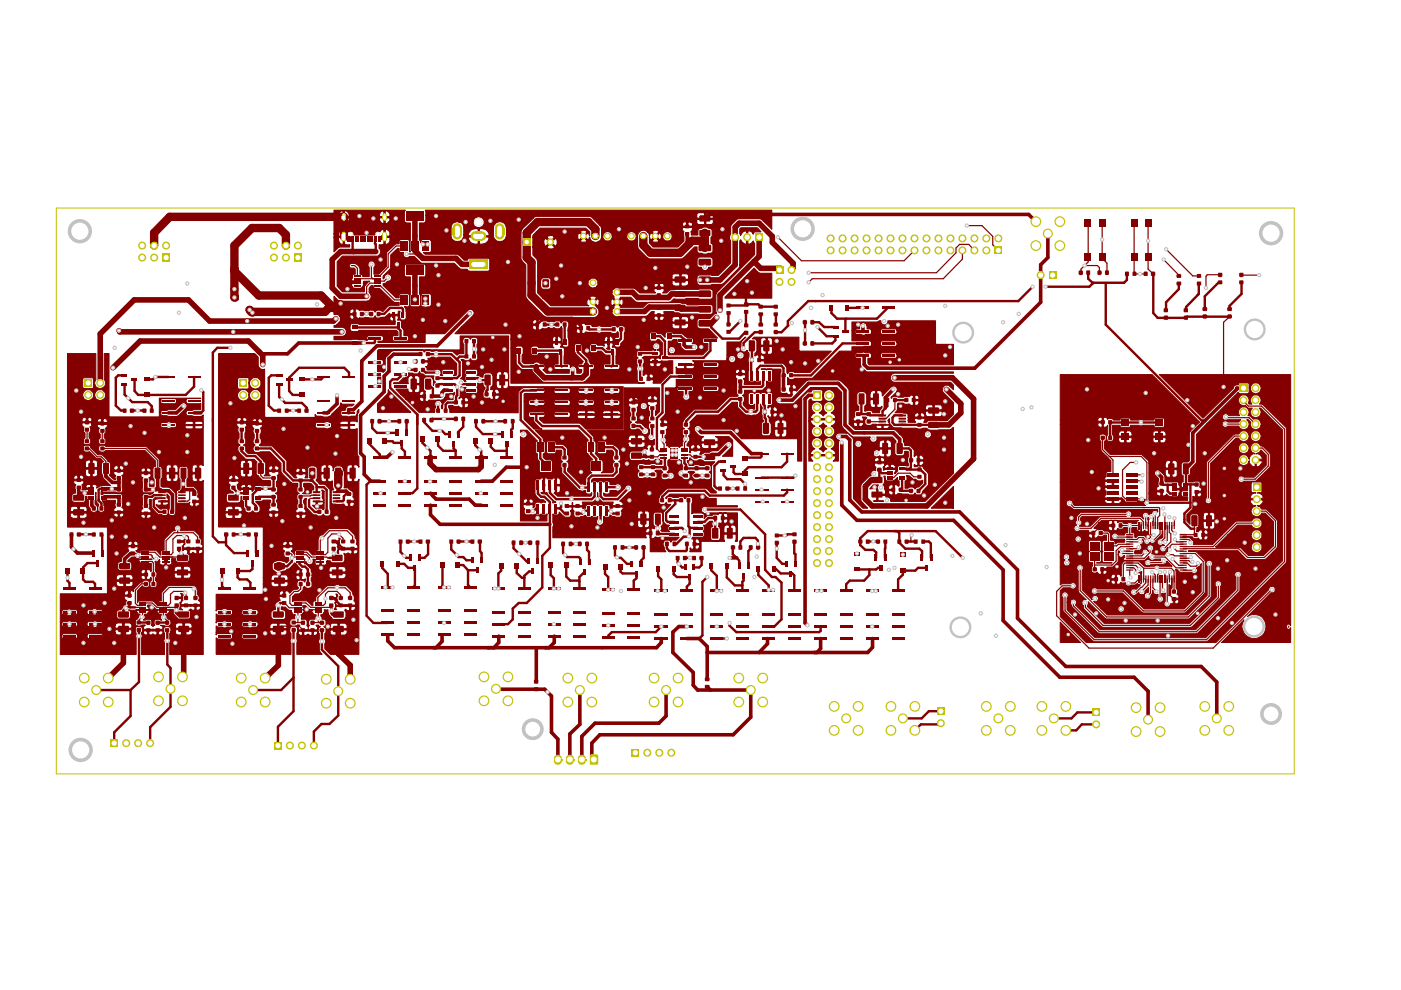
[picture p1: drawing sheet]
<svg xmlns="http://www.w3.org/2000/svg" width="297mm" height="210mm" viewBox="0 0 297 210" stroke-linecap="round" stroke-linejoin="round" font-family="sans-serif">
<path d="M11.9 44.1h262.5v120h-262.5z" fill="none" stroke="#c2c200" stroke-width=".21"/>
<g fill="none" stroke="#840000" stroke-width=".51">
<path d="M26.4 79.6h-1.3l-.5 .5v5.9M35.7 79.9h-2.8l-.5 .5h-1.2M41.1 79.9v2.1l-1.7 1.7h-10.1l-.8-.8v-2.3M48.9 73.7h-2.8l-1 1.1v14.4M63.4 78l-2.1 2.1v.5M75.2 69.4h9.1l.1 .2M79.5 71.7v.8l-.2 .2h-4.1M83 66.8l-1.3 1.3h-5.5l-1-1M84.9 79.3v.5l-.7 .6h-1l-.5 .5v1.3l5.8 5.7M84.9 70.1v1.6M86.7 78.2l.2 .2M90.8 75.1h1.7"/>
<path d="M26.4 81.5v2.2l1.6 1.6M31.3 85.3l.9 .8v.9M42.7 82.7l.4 .4v3.9M51.2 89.5h3.1l.2 .2M61.3 82.9l.8 .8h1.9M64 80.4h2.2M78.9 89.3v1.5l1 1h4.3M80.5 89.3h4.2M86.2 89.3l-.1 2.5"/>
</g>
<path d="M54.9 74.6l.5 .4M89.2 75.1h-5.7l-1 .9v2.7l-1.1 1.1v3.3l-4.9 5M92.7 73.3h-12.8l-3.2 3.2v8.6" fill="none" stroke="#840000" stroke-width=".76"/>
<path d="M72.2 53.3l-1.8 1.7v6M25.2 70.1l.2 .3h24M52.4 68.1h-8l-4.4-4.5h-11.6l-7.1 7.2v10.5M55.7 77.3v-1.9l-3-3.1h-23l-5.7 5.7" fill="none" stroke="#840000" stroke-width="1.2"/>
<path d="M60.6 52.1v-2.3l-1.4-1.5h-5.8l-3.7 3.8v9.2M72.9 50.2v-4.2h-36.9l-3.3 3.4v2.7M52.9 65.7l.6 .6M53.3 66.1h15.6M54.9 62.7h13.2l2.6 2.6" fill="none" stroke="#840000" stroke-width="1.8"/>
<circle cx="49.7" cy="63.1" r=".89" fill="#840000"/>
<path d="M49.7 57v.5l5.2 5.2M49.7 61.3v1.8M52.9 65.7l.4 .4M72.2 64.5h-.2l-.8 .8h-1.5l-.8 .8" fill="none" stroke="#840000" stroke-width="1.8"/>
<path d="M59.2 79.6h-1.7l-.5 .5v5.9M63.4 78h9.6l1 1-.1 .9M68.6 79.9l-.5 .5h-1.9M75.2 66.5v.6M76.7 66.5h2M82.7 65.3l-1.3 1.2h-1.1M59.2 81.5v2.7M61.3 80.6v2.3" fill="none" stroke="#840000" stroke-width=".51"/>
<path d="M75.2 56.3l.6 .6v1.7M75.8 59.1h4.3M75.8 59.6v.4M78.7 56v2.8l.3 .3M82.2 58.8l-.8 .8h-1.3M86.2 53.8h2.2M80.1 60h-1.7l-.7 .8v2M88 60.5h.1" fill="none" stroke="#840000" stroke-width=".25"/>
<path d="M88 53.2l1.7 1.6h7l1.3 1.2h3.4M88 57.1v6.4M49.4 70.4h23.1M70.4 61l1.8 1.8M71.2 67.6l-.5 .5h-18.3" fill="none" stroke="#840000" stroke-width="1.2"/>
<path d="M77.1 72.7h-13.8l-2.3 2.3h-5.6M71.5 83.8v1.8" fill="none" stroke="#840000" stroke-width=".76"/>
<circle cx="88" cy="63.5" r=".59" fill="#840000"/>
<path d="M82.7 65.3h2.5l.2 .2v1.3M83 66.8h.5M86.9 78.4h1.2M87.9 76.6h.2M89.7 78.4l.6 .6h2.4M87.7 81.4v1.7l.9 .9M90.8 81.4l1 1v1.4M95 81.4h1.4l.5 .6" fill="none" stroke="#840000" stroke-width=".51"/>
<path d="M80.6 60.5l3.1 3.1h2" fill="none" stroke="#840000" stroke-width=".25"/>
<circle cx="96.9" cy="82" r=".25" fill="#840000"/>
<path d="M92.5 75.1h3.2M96.9 76.2l.6 .6v2.8l-.6 .6h-1.9M95 81.4h-2l-.3 .4" fill="none" stroke="#840000" stroke-width=".51"/>
<circle cx="92.7" cy="80.2" r=".25" fill="#840000"/>
<path d="M98.9 72.3v3.3h-1.4l-.6 .6-1.2-1.1M100.5 72.3v3.3M92.7 80.2h2.3M99.9 80.2h1.4" fill="none" stroke="#840000" stroke-width=".51"/>
<circle cx="101.7" cy="80.6" r=".25" fill="#840000"/>
<path d="M96.9 82v1.8M97.7 81.1l.3 .3h1.9M101.3 80.2l.4 .4" fill="none" stroke="#840000" stroke-width=".51"/>
<circle cx="97.7" cy="81.1" r=".25" fill="#840000"/>
<g fill="none" stroke="#840000" stroke-width=".25">
<path d="M74.5 56.3h.7M75.8 59.6h-1.6l-.5 .4v1.3M78.7 56h.1M85.7 52.2h-1.7l-1.7 1.6v2.8l-1.9 2h-.3M88.5 53.7l-.1 .1M80.1 60.5h.5M18.5 89.5h2.9l.3 .2M18.5 91.1v2.5M18.5 95.1h.4l1.7 1.8h.9l.9 .9v1.5M21.7 91.4v2.2M21.7 95.1h9.2M55.3 99.3v1.5l.5 .5h2.2"/>
<path d="M32.9 105.7h.1M35.1 117.1h.1M37.7 112l-.1 .9M40 114.8v-.9l-.4-.4h-2.1l-.8 .8v2.9M40.2 105.9l-.4 .4h-1.3M41.9 114.8v-.9l-.9-1h-4.1l-1.7 1.7-.1 2.5M65.8 105.7l-.3 .3M65.8 105.2h-1.9l-.1 .1M67.9 114.6v2.4M69.8 112.5l-1.5 1.6M70.4 113.2l-.9 .9v3M71.7 115.3v.5"/>
<path d="M71.9 113.3l.8 .8v.7M71.5 124.6h1.7l1.1 1v1.1"/>
</g>
<path d="M72.9 50.2h.6l.4 .5M75.8 59.9h-1.5l-.6 .6v.8M80.9 50.5h.3l.3-.3h-.4l-.6 .5M22.4 99.3v1.7l1.4 1.3h1.4M71.5 85.6l-2.1 1.9h-.8M76.5 88.1v8l.7 .8v3.7l1.5 1.4h1.8M76.7 85.1l-1.8 1.8h-1v.6M80.5 96.9h1.5M95 82.7h-.9l-.4 .5v.6l-.2 .2h-2M22 105.5l.2-.2h3v1.7M25.2 101.3v2.5l-.1-.2h-3.1M36.6 108.4l-.1 .1" fill="none" stroke="#840000" stroke-width=".76"/>
<path d="M72.2 53.3h7.5M88 46.1v7.1M72.2 62.8h5.5" fill="none" stroke="#840000" stroke-width="1.2"/>
<g fill="none" stroke="#840000" stroke-width=".51">
<path d="M72.9 50.2l.5 .5h.4M74.8 50.7v2.4l.1 .2M79.5 50.7l.2 2.6M80.9 50.5l-.4 .2M54.1 96.7l1.2 1.2v1.4M54.5 95.1h2.9l2.8 2.9v1.9l1.9 2h4.1M57 86l1.1 1h1.1M59.2 84.2l1.3 1.2h3.5l1 1v.6M60.8 87h2.6M78.3 93.6v.5l2.2 2.3v.5M88.5 87.9v2M91.8 83.8l-.3 .2"/>
<path d="M96.7 88.8h-5l-.3 .3M96.9 83.8l-.2 .3v1.2h-1.8l-.4 .5v1.2M98.2 88.8v1.7l-1.1 1.1M20.9 106.2l.6 .5v1.1M22 103.6h-.8l-.3 .3v2M32.9 105.7h.5M45.1 113.7l1.2 1.3h1.6M47.9 113.3v2.3M49.5 113.3h3.2M49.5 103.4v.2l1 1M50.5 104.6l-1 .9M50.5 104.6h1.7"/>
<path d="M52.2 105.5v1.8l.5 .5M54.3 113.3v3.8M54.8 105.5l.1-.2h3.1v1.7M58 101.3v2.5l-.2-.2h-3l-1.2 1.2v1.8l.7 .7v.5M63.8 101.9v1.9M63.8 105.3v2M65.5 106v1.4M66.2 100.3v1.6M66.2 101.9l.9 1M70.8 114.8h.4l1.5 1.5h2.1M71.1 114.8l.6 .5M77.7 102.8v27.8l1.5 1.5h3"/>
<path d="M78.5 102h2M81 119.5v.9l1.2 1.3v2.8"/>
</g>
<circle cx="71.7" cy="100.3" r=".89" fill="#840000"/>
<path d="M71.7 100.3v2.7" fill="none" stroke="#840000" stroke-width="1.8"/>
<g fill="none" stroke="#840000" stroke-width=".51">
<path d="M24.6 86l1.1 1h.7M27.9 87h2.7M28 85.3h3.3M43.1 87l-.5 .5M45.1 89.2v24.5M51.2 91.1v2.5M51.2 95.1v.6l1.1 1h1.8M54.5 91.4v2.2M32.9 105.7l-.3 .3v1.4l1.1 1.1h1.2M34.3 105h-1.7l-.3 .3h-1.4M65.5 107.4l1.2 1.1h1M67.1 103.3h1.6l.6 .6v4.6"/>
<path d="M67.1 102.9v1.4M71.7 103v1M72.3 106.3h.1M73.4 104.7h.6M78.5 102l-.8 .8"/>
</g>
<path d="M38.9 86.1l-1.5 1.4h-1.7M41.1 87.5h1.5M30.9 101.9v1.9h3.1l.2 .3h1.5l.9 .8v3.5M30.9 105.3v2M33.4 100.3v3.1l-.4 .4M38.9 103.8h1.9l.4 .4v.5M38.9 103.8l-.4 .4M38.9 100.3v3.5M71.7 103v1.1M73.4 104.1l.6 .6" fill="none" stroke="#840000" stroke-width=".76"/>
<path d="M30.9 95.1l2.5 2.5v2.7M32.9 105.7h1.4M40.5 103.8l-.3 .3v1.8M65.8 105.7h1.3M67.1 105h-1.1l-.2 .2M68.3 114.1l-.4 .5M69.8 112.5h3.8l1.2 1.2v1.1M70.4 113.2l1.5 .1" fill="none" stroke="#840000" stroke-width=".25"/>
<circle cx="71.4" cy="106.3" r=".25" fill="#840000"/>
<path d="M16.8 113.3h1.4M21.7 113.5v3.8M71.4 106.3h.9M71.7 104l-.3 .3M73.4 104.7l-.5 .5v.8l-.2 .3h-.3" fill="none" stroke="#840000" stroke-width=".51"/>
<path d="M15.2 113.3v2.7M16.4 117.3h3.3M71.7 104.1h1.7" fill="none" stroke="#840000" stroke-width=".76"/>
<path d="M62.7 132.8l.3-.3h.5l-.3 .5v.4l.2 .2h3.9l.1-.4-.4-.6 .5-.1 .4 .4-.5 .3v.9l.3 .2-.2 2 .2 .1v1.6l.6 .7h-5.4v-4.5l.2-.1a.74 .74 0 0 0 .9 .6l.1-.1v-.8h.3v.8l.2 .1h.3l.4-.3v.2a.6 .6 0 0 0 .9 0v-.8h.2v.8a.57 .57 0 0 0 .8 0 .57 .57 0 0 0 .1-.8h-3.9l-.3 .3v-1z" fill="#840000"/>
<path d="M62.7 132.8l.3-.3h.5l-.3 .5v.4l.2 .2h3.9l.1-.4-.4-.6 .5-.1 .4 .4-.5 .3v.9l.3 .2-.2 2 .2 .1v1.6l.6 .7h-5.4v-4.5l.2-.1a.74 .74 0 0 0 .9 .6l.1-.1v-.8h.3v.8l.2 .1h.3l.4-.3v.2a.6 .6 0 0 0 .9 0v-.8h.2v.8a.57 .57 0 0 0 .8 0 .57 .57 0 0 0 .1-.8h-3.9l-.3 .3v-1z" fill="none" stroke="#840000" stroke-width=".25"/>
<path d="M46.4 75h7.6l.7 .7v1.8a.98 .98 0 0 0 1.4 .8l.1 10.2h10.6v-.6l.4 .4 2.4 .1 .5-.1 .2-.5 1.9-1.7 .1-.6 .2 .2h2.6l-.5 .4h-.8l-.6 .6v.3h-.8l-.1 .2v.9l.2 .2h1l.5 .1 .4-.1h1l.3-.4v-.7l.4-.4v.6l-.4 .4v1.7l-.2-.2h-1.2l-.2 .2v1.4l.2 .2h1l.4-.2v5.5l.4 .4v2.2l-.6-.5h-.4l-.1 .2v3.3l.1 .2h.6l.4-.6v37.1h-6l-1.2-1.2v-1.1l.1-.1-.1-2 .2-.2h.9v.2l.4 .4h1.1l.2-.1v-1h.2v1l1.3 .1 .4-.5v-.6h-3.5h-.1v.5h-.9v-.9l-.4-.3 .3-.2h1v.4l.1 .2h1.6v-1h.2v1h1.5l.2-.2v-.5l-.4-.5h-1.1l-.2 .2-.4-.2h-1.1l-.4 .4v.2h-1l.1-.2v-.9l-.3-.3h-.5l-.3-1h.4l.2-.2 .3-.4-.2-.4h.9l-.1 .3 .1 .7 .9 1 2.4 .1 .5-.5v-1.1l-.3-.5 .2-.1 .1 .1 .6 .2 .1-.2v-.7h.3v.7l.1 .2a.59 .59 0 0 0 .8-.2 .59 .59 0 0 0-.1-.7h-3.9l-.1 .1 .1 .5h-.3l-.1-.1 .3-.4v-.6l-.2-.3 .2-.2v.5l.1 .2h3.9l.2-.2v-.3l-.3-.4v-1l-.3-.4-.1-.6-1.3-1.2h-1.3l-.3-.3h-.5l-.4 .3h-1.6l-2.3 2.2-.1 1h-.3l-.3 .2v.8h-.1l-1-1h-3l-.2 .2v-1.1l.6-.6h1l.6-.7 .1-.6 .3-.3 .6 .5 .6-.1 .4-.4v-.9l-.2-.3 .2-1.1h3.5l.2 .6 .3 .1h1l.2-.1v-1.1h.3v1.1l.1 .1h1.1l.3-.1 .2-.4v-.5l-.2-.2h-3.3l-.2 .2v.3h-3.5l-.2-1.2h3.7v.3l.2 .2h1.5v-1h.3v1h1.5l.2-.2v-.5l-.1-.2-.4-.3h-1.1l-.1 .2-.5-.2h-1l-.4 .3-.1 .4h-3.7l-.1-.4-.7-.7-.6-.2 .3-.3a.79 .79 0 0 0 1.1 .5 .79 .79 0 0 0 .3-1.1h.4l-.1 .7 .4 .5h.7l.2-.1v-.7h.2v.7l.2 .1h.7l.3-.3 .1-.2-.2-.2 .2-.3 .6 .1 .4 .4h2.3l.4-.5v-1l-.2-.5 .5 .2 .4-.3 .7 .3 .1-.2v-.8h.3v.8l.2 .2 .5-.1 .2-.2 .1-.5-.2-.2h-3.9l-.1 .2 .1 .6-.3-.1 .2-.5v-.7l-.2-.1 .2-.2v.4l.1 .2h3.9l.2-.2-.1-.5-.2-.2v-.9l-.3-.4-.1-.7-1.4-1.3h-4.1l-1.3 1.3h-.3a.89 .89 0 0 0-.7 .9v2.3l-.5 .1-.1 .9h-.5l-1-1h-2.6l-.3 .3v.7v-.1l-.6-.6 .4-.6-.2-.3h-1.9l-.2 .4 .1 .2 .3 .2-.1 .3v.9l.5 .2h.5l.1 .5-.6 .6-.4-.3a3.4 3.4 0 0 0-2.1 0l-.5 .5v1.1l.2 .3 .4 .3a.98 .98 0 0 0 1.1 .2h3.3l.2 .3h.7v-.8l-.1-.1-.6 .1-.2 .5h-3.3l1.2-.4 .2-.3h.4l1.3-1.4 1.1 1.3 .5 .2-.2 .1v1.9l.4 .2 .4-.3v.4l-.1 .3-.5-.4-.9 .1-.3 .4v.7l.4 .5-.3 .2h-.6l-.4 .2-.6 .7-.4-.5h-.4l-.2 .1v1h-1.1l-.2 .4 .3 .5-.3 .2a.89 .89 0 0 0-.7 1.2v.5l-.5 .1-.5 .5v1.1l.5 .5h2.3l.3-.3 .1-1.4-.4-.4-.6-.1 .1-.5h.8l.6 .6 .6 .1 .3 .8 .2 .1h.4l-.2 .4 .1 .5-.8 .1-.3 .4 .1 .9 .3 .2-.4 .5v.7l.3 .3v1.1l-.2 .3 .2 .7v2.3h-15.9v-3.4l.3 .2h3l.2-.2v-.6h2v.6l.1 .2h3.1l.2-.3v-.6l-.1-.3h-3.2l-.1 .4h-2l-.2-.4h-3.1l-.2 .3v-.5h11.4l.4 .6h1.1l.2-.1v-1h.2v1l.2 .1h1.2l.3-.4v-.7h-.1h-3.3h-.2v.5h-11.4v-1.4l.3 .3h1l.3 .1 1.7-.1 .2-.3v-.6h2v.7l.1 .2h1.1l.3 .1 1.7-.1 .2-.3h2.5v.4l.2 .2h1.5v-1h.2v1h1.6l.1-.2v-.6l-.3-.4h-1.2l-.2 .2-.4-.2h-1.1l-.4 .6h-2.5v-.7l-.1-.2h-1l-.3-.2-1.9 .2-.1 .3h-2l-.2-.3h-1l-.2-.2-1.9 .2-.2 .2v-1.8l.3 .2h3l.2-.2v-.6h2v.7l.1 .1h3.1l.2-.3v-.6l-.1-.3h-1l-.3-.2h-.5l-.3 .2h-1.1l-.1 .4h-2l-.2-.4h-.9l-.3-.2h-.5l-.4 .2h-1l-.2 .3v-3.5h10v-.1h3.3l.2 .3h.9v-.8l-.2-.1h-.4l-.5 .6h-3.3v-2.1h1.6l.2 .4 .3 .2h1.1l.1-.2v-.9h.3v.9l.2 .2h1.1l.4-.3v-.7l-3.5-.1-.2 .1v.4h-1.6v-1.3h1.6v.4l.2 .2h1.5v-1.1h.3v1.1h1.5l.2-.2v-.6h1.6a.55 .55 0 0 0 .3 .6 .55 .55 0 0 0 .6-.1v-.8h-.7l-.2 .3h-1.6l-.4-.4h-1.1l-.2 .1-.4-.1h-1.1l-.3 .1-.2 .5h-1.6v-7.1h4.1l.2 .3h.8v-.8h.3v.8h.8l.2-.3-.4-.6h-.5l-.1 .1-.9-.1-.3 .2-.1 .4h-4.1v-3.7h-9.4v-2.4h1.3l.1 .4 .3 .2h1.1l.2-.1v-1h.3v1l.1 .1h1.3l.2-.2 .1-.6h5.5v.2l.4 .4h.5l.1-.9h.2v.8l.2 .1h.4l.4-.4h3.6v.3l.3 .3h.5h.1v-.9h.3v.9h.6l.3-.2 .1-.5-.2-.2h-1.8l-.2 .3h-3.6v-.4l-.1-.1h-1.9l-.2 .3h-5.5l-.2-.3h-3.3l-.2 .1v.4h-1.3v-1.3h1.3v.3l.2 .2h1.5v-1h.3v1h1.5l.2-.2-.1-.6-.6-.4h-.9l-.1 .2-.5-.2h-.8l-.4 .2-.3 .5h-1.3v-2.8h1.6v.9l.2 .5h.3h2.3l.3-.5v-.8h.2v.8l.3 .2v1.3l.3 .3a.8 .8 0 0 0 .5 .8 .8 .8 0 0 0 .9-.1l.3-.3v.3l.5 .2 .9-.2 .2-.4v-.7l-1-1.2h1.3l.3-.3h1.6v.5l-.2 .1 .1 1.1-.4 .3v.3l.2 .2h1.9l.1-.2v-.3l-.3-.3 .1-1.1-.3-.2v-.4l.3-.1v-1l-.4-.3 .4-.3v-1l-.3-.1v-1.1l.3-.3-.1-1 .3-.3v-.4l-.1-.2h-1.9l-.2 .2v.4l.4 .4h-1.3l.3-.4v-1.1h.6l.2 .3h.8v-.8h.2v.8h.9l.1-.2v-.4l-.4-.3h-.4l-.2 .1-.8-.1-.4 .3v.3h-.6v-1.2l-1.9-2.1h-1.8l-.5-.5v-.9l-.4-.3 .4-.4v-.9l-.2-.2v-1.1l.2-.2-.1-1 .4-.3h1l.4 .5-.2 .9 .3 .4v.8l-.3 .4v.5l.5 .6a.9 .9 0 0 0-.5 .8 .9 .9 0 0 0 .5 .8h.8l.3-.2h2l2.4 2.5v1.7l.2 .5 2 1.9 .4 .2 .9-.1-.2 1.8 .5 .3-.5 .3 .2 1.8-.2 .2 .1 1-.3 .3v.4l.2 .2h1.8l.2-.2-.1-.5-.2-.2v-.9l-.2-.4v-.6l.2-.3h.4v2l1.3 1.3 .2 .2h.6l.3 .2h.7l.4-.4 .5 .4h.6l.5-.2-.1-5.4-1-1.1h-1.2l-.8-.9 .3-.2h.7v.2l.3 .3 .7 .1 .2-.2v-1.5h-1l-.2 .1v1h-.7v-2.4h.7v.8l.2 .2h1v-1.5h.3v3.3l.1 .2h.6l.3-.2v1.3l.2 .5h-.3l-.2 .3 .1 2.7 .9 .2 1.7-.1 .4 .5h.5l.1-.9h.2v.8h.8l.2-.4-.1-.4h-1.1v-.3h1.1l.1-.2v-.5l-.3-.1 .1-1-.6-.5a1.11 1.11 0 0 0-1.4-.5l.1-1.8h.5v.2l.5 .4h.5l.2-.2v-1.5h-1l-.2 .1v1h-.5v-1.5l-.2-.5v-.4h.7v.8l.2 .2h1v-1.5l-.2-.2h-.4l-.6 .4v.3h-.7a1.57 1.57 0 0 0-1.5-.4l-.6 .4v.6l-.1-.9-.6-.4h-.4l-.1 .2-.9-.2-.6 .4v.3h-.7l-.6-.4a1.57 1.57 0 0 0-1.5 .4v2.1h-.6l.3-.4-.2-.4h-1.8l-.2 .1v.4l.2 .3h-.5l-1.3-1.4h1.6l.2 .3h.7v-.8h.3v.8h.8l.2-.2-.1-.5-.3-.2h-.4l-.2 .1-.9-.1-.3 .3v.3h-1.6l-.3-.2-.1-2.1-3-3.1h-2.5l-.2-.1 .4-.5v-.6l-.2-.4v-.8l.2-.4v-.6l-.2-.3 .3-.1 .2-.6-.2-.1h-1.9l-.2 .3h-1v-.3h14.4v.6l.4 .2h1.7l.5 .2 .7-.2 .2-.4h1.7v.2l.3 .4 1.4 .1 .2-.2v-.6l-3.6 .1v-.5l3.6 .1v-.5l-.2-.2-1.4 .1-.3 .5h-1.7l-.1-.3-.6-.2-.7 .1h-1.8l-.3 .5h-14.4l-.2-.3h-1.9l-.1 .4 .3 .5-.1 .9 .3 .3v1.1l-.3 .4v.6l.4 .5-.4 .4 .1 .9 1.4 1.6 2 .1 .6 .6-.2 .2v2.3l.5 .4v.1l.9 .9h1.6l.1 .2v.9l-3.2-.1-.3 .2v.7l-.4 .4-.2-.4h-2.2l-.2 .2-.3-.2-.2-.5 1.7 .2v-.7h.3v.7h.9a.52 .52 0 0 0 .1-.6 .52 .52 0 0 0-.5-.2l-.5 .1-.8-.1-.6 .4v.2h-.6l-.2-.5 .5-.4-.2-.4h-1.9l-.2 .2 .2 .5 .2 .1-.2 .4 .1 .6 .8 .7-1.3 .1-.2 .6h-1.6v-3.8h2l.2 .3h.8v-.8h.3v.8h.8l.2-.1-.1-.5-.6-.4-.3 .2-.5-.2-.4 .1-.4 .6h-2v-.9h4.5l.1 .4 .4 .2h.5l.2-.1v-1.5h.3v1.5l.7 .1 .5-.5v-1l-.2-.1h-2.3l-.2 .1v.9h-4.5v-2.3h4.5v.9l.2 .2h1v-1.6h.3v1.6h1l.2-.2v-1l-.5-.5h-.6l-.1 .1-1-.1-.4 .2-.1 .4h-4.5v-9.1h3.8l.1 .4h.9v-.8h.2v.8l2-.1 .2 .3h.8v-.8h.3v.8h.8l.2-.2-.2-.6-.3-.1h-.4l-.1 .1-.9-.1-.4 .6h-1.1l.1-.5-.4-.4h-.4l-.2 .2-.8-.2-.4 .3v.3h-3.8v-5.4h3.9v.2a1.23 1.23 0 0 0 1.4 1.1 1.23 1.23 0 0 0 1.1-1.3 1.32 1.32 0 0 0 1.1 1.3 1.32 1.32 0 0 0 1.4-.8l-.1-1a1.34 1.34 0 0 0-1.4-.6 1.34 1.34 0 0 0-1 1.1l-.1-.5a1.27 1.27 0 0 0-1.4-.6 1.27 1.27 0 0 0-1 1.1h-3.9v-3.3h3.9v1.8l.3 .3h2l.2-.2v-1.1a1.32 1.32 0 0 0 1.1 1.2 1.32 1.32 0 0 0 1.4-.7l-.1-1.1a1.34 1.34 0 0 0-1.4-.6 1.34 1.34 0 0 0-1 1.2v-1l-.2-.1h-2.1l-.2 .3h-3.9z" fill="#840000"/>
<path d="M46.4 75h7.6l.7 .7v1.8a.98 .98 0 0 0 1.4 .8l.1 10.2h10.6v-.6l.4 .4 2.4 .1 .5-.1 .2-.5 1.9-1.7 .1-.6 .2 .2h2.6l-.5 .4h-.8l-.3 .1-.3 .5v.3h-.8l-.1 .2v.9l.2 .2h1l.5 .1 .4-.1h1l.3-.4v-.7l.4-.4v.6l-.4 .4v1.7l-.2-.2h-1.2l-.2 .2v1.4l.2 .2h1l.4-.2v5.5l.4 .4v2.2l-.6-.5h-.4l-.1 .2v3.3l.1 .2h.6l.4-.6v37.1h-6l-1.2-1.2v-1.1l.1-.1-.1-2 .2-.2h.9v.2l.4 .4h1.1l.2-.1v-1h.2v1l1.3 .1 .4-.5v-.6h-3.5h-.1v.5h-.9v-.9l-.4-.3 .3-.2h1v.4l.1 .2h1.6v-1h.2v1h1.5l.2-.2v-.5l-.4-.5h-1.1l-.2 .2-.4-.2h-1.1l-.4 .4v.2h-1l.1-.2v-.9l-.3-.3h-.5l-.3-1h.4l.2-.2 .3-.4-.2-.4h.9l-.1 .3 .1 .7 .9 1 2.4 .1 .5-.5v-1.1l-.3-.5 .2-.1 .4 .3h.3l.1-.2v-.7h.3v.7l.1 .2a.59 .59 0 0 0 .8-.2 .59 .59 0 0 0-.1-.7h-3.9l-.1 .1 .1 .5h-.3l-.1-.1 .3-.4v-.6l-.2-.3 .2-.2v.5l.1 .2h3.9l.2-.2v-.3l-.3-.4v-1l-.3-.4-.1-.6-1.3-1.2h-1.3l-.3-.3h-.5l-.4 .3h-1.6l-2.3 2.2-.1 1h-.3l-.3 .2v.8h-.1l-1-1h-3l-.2 .2v-1.1l.6-.6h1l.6-.7 .1-.6 .3-.3 .6 .5 .6-.1 .4-.4v-.9l-.2-.3 .2-1.1h3.5l.2 .6 .3 .1h1l.2-.1v-1.1h.3v1.1l.1 .1h1.1l.3-.1 .2-.4v-.5l-.2-.2h-3.3l-.2 .2v.3h-3.5l-.2-1.2h3.7v.3l.2 .2h1.5v-1h.3v1h1.5l.2-.2v-.5l-.1-.2-.4-.3h-1.1l-.1 .2-.5-.2h-1l-.4 .3-.1 .4h-3.7l-.1-.4-.7-.7-.6-.2 .3-.3a.79 .79 0 0 0 1.1 .5 .79 .79 0 0 0 .3-1.1h.4l-.1 .7 .4 .5h.7l.2-.1v-.7h.2v.7l.2 .1h.7l.3-.3 .1-.2-.2-.2 .2-.3 .6 .1 .4 .4h2.3l.4-.5v-1l-.2-.5 .5 .2 .4-.3 .7 .3 .1-.2v-.8h.3v.8l.2 .2 .5-.1 .2-.2 .1-.5-.2-.2h-3.9l-.1 .2 .1 .6-.3-.1 .2-.5v-.7l-.2-.1 .2-.2v.4l.1 .2h3.9l.2-.2-.1-.5-.2-.2v-.9l-.3-.4-.1-.7-1.4-1.3h-4.1l-1.3 1.3h-.3a.89 .89 0 0 0-.7 .9v2.3l-.5 .1-.1 .9h-.5l-1-1h-2.6l-.3 .3v.7v-.1l-.6-.6 .4-.6-.2-.3h-1.9l-.2 .4 .2 .3 .2 .1-.1 .3v.9l.5 .2h.5l.1 .5-.6 .6-.4-.3a3.4 3.4 0 0 0-2.1 0l-.5 .5v1.1l.2 .3 .4 .3a.98 .98 0 0 0 1.1 .2h3.3l.2 .3h.7v-.8l-.1-.1-.6 .1-.2 .5h-3.3l1.2-.4 .2-.3h.4l1.3-1.4 1.1 1.3 .5 .2-.2 .1v1.9l.4 .2 .4-.3v.4l-.1 .3-.5-.4-.9 .1-.3 .4v.7l.4 .5-.3 .2h-.6l-.4 .2-.6 .7-.4-.5h-.4l-.2 .1v1h-1.1l-.2 .4 .3 .5-.3 .2a.89 .89 0 0 0-.7 1.2v.5l-.5 .1-.5 .5v1.1l.5 .5h2.3l.3-.3 .1-1.4-.4-.4-.6-.1 .1-.5h.8l.6 .6 .6 .1 .2 .7 .3 .2h.4l-.2 .4 .1 .5-.8 .1-.3 .4 .1 .9 .3 .2-.4 .5v.7l.3 .3v1.1l-.2 .3 .2 .7v2.3h-15.9v-3.4l.3 .2h3l.2-.2v-.6h2v.6l.1 .2h3.1l.2-.3v-.6l-.1-.3h-3.2l-.1 .4h-2l-.2-.4h-3.1l-.2 .3v-.5h11.4l.4 .6h1.1l.2-.1v-1h.2v1l.2 .1h1.2l.3-.4v-.7h-.1h-3.3h-.2v.5h-11.4v-1.4l.3 .3h1l.3 .1 1.7-.1 .2-.3v-.6h2v.7l.1 .2h1.1l.3 .1 1.7-.1 .2-.3h2.5v.4l.2 .2h1.5v-1h.2v1h1.6l.1-.2v-.6l-.3-.4h-1.2l-.2 .2-.4-.2h-1.1l-.4 .6h-2.5v-.7l-.1-.2h-1l-.3-.2-1.9 .2-.1 .3h-2l-.2-.3h-1l-.2-.2-1.9 .2-.2 .2v-1.8l.3 .2h3l.2-.2v-.6h2v.7l.1 .1h3.1l.2-.3v-.6l-.1-.3h-1l-.3-.2h-.5l-.3 .2h-1.1l-.1 .4h-2l-.2-.4h-.9l-.3-.2h-.5l-.4 .2h-1l-.2 .3v-3.5h10v-.1h3.3l.2 .3h.9v-.8l-.2-.1h-.4l-.5 .6h-3.3v-2.1h1.6l.2 .4 .3 .2h1.1l.1-.2v-.9h.3v.9l.2 .2h1.1l.4-.3v-.7l-3.5-.1-.2 .1v.4h-1.6v-1.3h1.6v.4l.2 .2h1.5v-1.1h.3v1.1h1.5l.2-.2v-.6h1.6a.55 .55 0 0 0 .3 .6 .55 .55 0 0 0 .6-.1v-.8h-.7l-.2 .3h-1.6l-.4-.4h-1.1l-.2 .1-.4-.1h-1.1l-.3 .1-.2 .5h-1.6v-7.1h4.1l.2 .3h.8v-.8h.3v.8h.8l.2-.3-.4-.6h-.5l-.1 .1-.9-.1-.3 .2-.1 .4h-4.1v-3.7h-9.4v-2.4h1.3l.1 .4 .3 .2h1.1l.2-.1v-1h.3v1l.1 .1h1.3l.3-.5v-.3h5.5v.2l.4 .4h.5l.1-.9h.2v.8l.2 .1h.4l.4-.4h3.6v.3l.3 .3h.5h.1v-.9h.3v.9h.6l.3-.2 .1-.5-.2-.2h-1.8l-.2 .3h-3.6v-.4l-.1-.1h-1.9l-.2 .3h-5.5l-.2-.3h-3.3l-.2 .1v.4h-1.3v-1.3h1.3v.3l.2 .2h1.5v-1h.3v1h1.5l.2-.2-.1-.6-.6-.4h-.9l-.1 .2-.5-.2h-.8l-.4 .2-.3 .5h-1.3v-2.8h1.6v.9l.2 .5h.3h2.3l.3-.5v-.8h.2v.8l.3 .2v1.3l.3 .3a.8 .8 0 0 0 .5 .8 .8 .8 0 0 0 .9-.1l.3-.3v.3l.5 .2 .9-.2 .2-.4v-.7l-1-1.2h1.3l.3-.3h1.6v.5l-.2 .1 .1 1.1-.4 .3v.3l.2 .2h1.9l.1-.2v-.5l-.3-.1 .1-1.1-.3-.2v-.4l.3-.1v-1l-.4-.3 .4-.3v-1l-.3-.1v-1.1l.3-.3-.1-1 .3-.3v-.4l-.1-.2h-1.9l-.2 .2v.4l.4 .4h-1.3l.3-.4v-1.1h.6l.2 .3h.8v-.8h.2v.8h.9l.1-.2v-.4l-.4-.3h-.4l-.2 .1-.8-.1-.4 .3v.3h-.6v-1.2l-1.9-2.1h-1.8l-.5-.5v-.9l-.4-.3 .4-.4v-.9l-.2-.2v-1.1l.2-.2-.1-1 .4-.3h1l.4 .5-.2 .9 .3 .4v.8l-.3 .4v.5l.5 .6a.9 .9 0 0 0-.5 .8 .9 .9 0 0 0 .5 .8h.8l.3-.2h2l2.4 2.5v1.7l.2 .5 2 1.9 .4 .2 .9-.1-.2 1.8 .5 .3-.5 .3 .2 1.8-.2 .2 .1 1-.3 .3v.4l.2 .2h1.8l.2-.2-.1-.5-.2-.2v-.9l-.2-.4v-.6l.2-.3h.4v2l1.3 1.3 .2 .2h.6l.3 .2h.7l.4-.4 .5 .4h.6l.5-.2-.1-5.4-1-1.1h-1.2l-.8-.9 .3-.2h.7v.2l.3 .3 .7 .1 .2-.2v-1.5h-1l-.2 .1v1h-.7v-2.4h.7v.8l.2 .2h1v-1.5h.3v3.3l.1 .2h.6l.3-.2v1.3l.2 .5h-.3l-.2 .3 .1 2.7 .9 .2 1.7-.1 .4 .5h.5l.1-.9h.2v.8h.8l.2-.4-.1-.4h-1.1v-.3h1.1l.1-.2v-.5l-.3-.1 .1-1-.6-.5a1.11 1.11 0 0 0-1.4-.5l.1-1.8h.5v.2l.5 .4h.5l.2-.2v-1.5h-1l-.2 .1v1h-.5v-1.5l-.2-.5v-.4h.7v.8l.2 .2h1v-1.5l-.2-.2h-.4l-.6 .4v.3h-.7a1.57 1.57 0 0 0-1.5-.4l-.6 .4v.6l-.1-.9-.6-.4h-.4l-.1 .2-.9-.2-.6 .4v.3h-.7l-.6-.4a1.57 1.57 0 0 0-1.5 .4v2.1h-.6l.3-.4-.2-.4h-1.8l-.2 .1v.4l.2 .3h-.5l-1.3-1.4h1.6l.2 .3h.7v-.8h.3v.8h.8l.2-.2-.1-.5-.3-.2h-.4l-.2 .1-.9-.1-.3 .3v.3h-1.6l-.3-.2-.1-2.1-3-3.1h-2.5l-.2-.1 .4-.5v-.6l-.2-.4v-.8l.2-.4v-.6l-.2-.3 .3-.1 .2-.6-.2-.1h-1.9l-.2 .3h-1v-.3h14.4v.6l.4 .2h1.7l.5 .2 .7-.2 .2-.4h1.7v.2l.3 .4 1.4 .1 .2-.2v-.6l-3.6 .1v-.5l3.6 .1v-.5l-.2-.2-1.4 .1-.3 .5h-1.7l-.1-.3-.6-.2-.7 .1h-1.8l-.3 .5h-14.4l-.2-.3h-1.9l-.1 .4 .3 .5-.1 .9 .3 .3v1.1l-.3 .4v.6l.4 .5-.4 .4 .1 .9 1.4 1.6 2 .1 .6 .6-.2 .2v2.3l.5 .4v.1l.9 .9h1.6l.1 .2v.9l-3.2-.1-.3 .2v.7l-.4 .4-.2-.4h-2.2l-.2 .2-.3-.2-.2-.5 1.7 .2v-.7h.3v.7h.9a.52 .52 0 0 0 .1-.6 .52 .52 0 0 0-.5-.2l-.5 .1-.8-.1-.6 .4v.2h-.6l-.2-.5 .5-.4-.2-.4h-1.9l-.2 .2 .2 .5 .2 .1-.2 .4 .1 .6 .8 .7-1.3 .1-.2 .6h-1.6v-3.8h2l.2 .3h.8v-.8h.3v.8h.8l.2-.1-.1-.5-.6-.4-.3 .2-.5-.2-.4 .1-.4 .6h-2v-.9h4.5l.1 .4 .4 .2h.5l.2-.1v-1.5h.3v1.5l.7 .1 .5-.5v-1l-.2-.1h-2.3l-.2 .1v.9h-4.5v-2.3h4.5v.9l.2 .2h1v-1.6h.3v1.6h1l.2-.2v-1l-.5-.5h-.6l-.1 .1-1-.1-.4 .2-.1 .4h-4.5v-9.1h3.8l.1 .4h.9v-.8h.2v.8l2-.1 .2 .3h.8v-.8h.3v.8h.8l.2-.2-.2-.6-.3-.1h-.4l-.1 .1-.9-.1-.4 .6h-1.1l.1-.5-.4-.4h-.4l-.2 .2-.8-.2-.4 .3v.3h-3.8v-5.4h3.9v.2a1.23 1.23 0 0 0 1.4 1.1 1.23 1.23 0 0 0 1.1-1.3 1.32 1.32 0 0 0 1.1 1.3 1.32 1.32 0 0 0 1.4-.8l-.1-1a1.34 1.34 0 0 0-1.4-.6 1.34 1.34 0 0 0-1 1.1l-.1-.5a1.27 1.27 0 0 0-1.4-.6 1.27 1.27 0 0 0-1 1.1h-3.9v-3.3h3.9v1.8l.3 .3h2l.2-.2v-1.1a1.32 1.32 0 0 0 1.1 1.2 1.32 1.32 0 0 0 1.4-.7l-.1-1.1a1.34 1.34 0 0 0-1.4-.6 1.34 1.34 0 0 0-1 1.2v-1l-.2-.1h-2.1l-.2 .3h-3.9z" fill="none" stroke="#840000" stroke-width=".25"/>
<path d="M68.2 103.9l.5 .3v3.7l-.2 .2-.3-.4h-.9l-.3 .2-.7-.8h.5l.2-.1v-.6h.3v.6l.1 .1h.8l.3-.2 .1-.3-.1-.2h-1.5l1.5-.1 .1-.2-.3-.7 .1-1.3z" fill="#840000"/>
<path d="M68.2 103.9l.5 .3v3.7l-.2 .2-.3-.4h-.9l-.3 .2-.7-.8h.5l.2-.1v-.6h.3v.6l.1 .1h.8l.3-.2 .1-.3-.1-.2h-1.5l1.5-.1 .1-.2-.3-.7 .1-1.3z" fill="none" stroke="#840000" stroke-width=".25"/>
<path d="M64.5 102.5l1.5 .1 .5 .6v.6l-.4 .1-.1 .6-.3 .2-1.5-.1 .4-.4v-.7l-.2-.3z" fill="#840000"/>
<path d="M64.4 102.6h1.6l.5 .6v.6l-.4 .1-.1 .6-.3 .2-1.5-.1 .4-.4z" fill="none" stroke="#840000" stroke-width=".25"/>
<path d="M64.2 128.4h.5l1 .9h.6a.65 .65 0 0 0 .2 1h.5l-.2 1h-1l-.3 .2-.1 .9 .2 .2-.3 .3-.2-.3v-1.1l-.3-.2h-.9l.1-.6-.2-.4a.9 .9 0 0 0 .7-.8l-.2-.2 .2-.1v-.2l-.3-.3z" fill="#840000"/>
<path d="M64.2 128.4h.5l.9 .8 .7 .1a.65 .65 0 0 0 .2 1h.5l-.2 1h-1l-.3 .2-.1 .9 .2 .2-.3 .3-.2-.3v-1.1l-.3-.2h-.9l.1-.6-.2-.4a.9 .9 0 0 0 .7-.8l-.2-.2 .2-.1v-.2l-.3-.3z" fill="none" stroke="#840000" stroke-width=".25"/>
<path d="M70.1 126.7h1.1l.2-.2-.2-.6 .4 .3-.2 .2 .1 1-.2 .2 .1-.5-.2-.1h-1.1z" fill="#840000"/>
<path d="M70.1 126.7h1.1l.2-.2-.2-.6 .4 .3-.2 .2 .1 1-.2 .2 .1-.5-.2-.1h-1.1z" fill="none" stroke="#840000" stroke-width=".25"/>
<path d="M70.7 114.7h1.1l.1-.2v-.4l.2 .2-.2 .2 .1 .9-.2 .1 .1-.4-.1-.2h-1.1z" fill="#840000"/>
<path d="M70.7 114.7h1.1l.1-.2v-.4l.2 .2-.2 .2 .1 .9-.2 .1 .1-.4-.1-.2h-1.1z" fill="none" stroke="#840000" stroke-width=".25"/>
<path d="M14.3 74.9h6v5.6a1.13 1.13 0 0 0 .1 1.5 1.13 1.13 0 0 0 1.6 0 1.13 1.13 0 0 0 .1-1.5v-5.6h1v13.5h10.7v-1h.3v.6l.3 .1 3.1 .2 2.1-1.9v-.6l-.3-.3a.51 .51 0 0 0-.8 0l-1.3 1.4-2.9 .1-.2 .4h-.3v-2.6h.3v.6l.3 .2h2.7l.3-.3v-.5l-.1-.3h-3l-.2 .3h-.3v-.4h8.8l-3.1 .2v.7l.3 .3 2.8-.1v1.3l-3 .2-.1 .3v.6l.3 .2h.9l.4 .2h1.5l.5-.3v10.7l-.3-.1h-.5l-.1 .1v3.2l.1 .2h.5l.3-.2v36.9h-7.1v-2.5l.2-.3-.2-.5v-1.2l.2-.3h1l.2 .5 1.2 .1 .2-.1v-1h.3v1l.2 .1h.9l.4-.2 .1-.7-.1-.2h-3.3l-.1 .2v.3h-1v-.7l-.5-.5-.8 .1-.2 .3v.8l.2 .3v1.2l-.2 .3 .2 .5v2.5h-4.9v-3.5l.1-.3-.1-.8 .4-.2v.3l.3 .3h.5v-.8h.4v.7l.1 .1h.5l.2-.2 .4 .2h.3l.2-.1v-.7h.3v.7l.2 .1h.3l.4-.4v-.3l-.1-.1h-3.9l-.1 .2h-.3l.1-.7-.3-.5h-.9l-.3 .4v.7l.2 .3v4.6h-16.1v-4.2h.3v.7l.2 .1h3l.1-.3v-.5h2.1v.5l.1 .3 3.2-.1-.1-.9h-3.1l-.1 .2h-2.1l-.1-.2h-3.1l-.1 .2h-.3v-.6h11.6l.2 .5 .3 .1h1l.1-1.1h.3v1l.2 .1h1l.4-.3v-.8h-3.3l-.2 .2v.3h-11.6v-1.9h.3v.7h1.2l.3 .2h.4l.2-.2h1.1l.1-.2v-.5h2.1v.5l.1 .2h1.1l.2 .2 1.7-.2 .2-.1h2.6v.3l.2 .2h1.4v-1h.3v1h1.6v-.2v-.5l-.4-.4h-1l-.2 .1h-.3l-.1-.1h-1l-.3 .1-.2 .5h-2.6l-.1-.9-1.1-.1h8.1v.7l.2 .3 .8 .1 .4-.3h.6l.1 .1-.4 .3 .1 .5h3.9l.1-.4-.5-.4h.8l.2 .2 2.2-.1v.3l.1 .2h1.5v-1h.3v1h1.5l.1-.2-.1-.7-.4-.2h-.9l-.2 .1h-.3l-.2-.1h-.9l-.4 .2-.1 .4h-1.2l.2-.4v-.8l-.6-.2-.5-1 .5-.1 .4-.7-.2-.1h-2.4l-.1 .1 .4 .7h.5a1.06 1.06 0 0 0 .1 1.3l-.4-.2h-.9l-.2 .2-.1 .9 .2 .2-.5 .2-.3-.2 .1-.9-.3-.4h-.9l-.2 .2-.4-.1a.55 .55 0 0 0 .2-.9v-.3h.6l.4-.5-.1-.3h-2.5l-.1 .1 .3 .5 .2 .2h.3l-.6 1-.3 .2-.1 .3h-8.8l-.2 .1h-1.1l-.1 .3h-2.1l-.1-.3h-1.1l-.2-.1h-.4l-.3 .1h-1.1l-.1 .3h-.3v-2.6h.3v.7l1.1 .1 .2 .2 1.9-.2 .1-.3v-.5h2.1v.5l.1 .3 1.3 .1 1.7-.1 .2-.1v-.3h2.9v.9l.4 .4h2.2l.4-.4v-1l-.4-.5h4.2l.1-.4-.4-.3 .1-.3h.8l.9 .9h3.7v.8l.2 .4 .9 .8h2.2l.4-.3v-1.3l-.4-.2 .4-.3 .3 .3h.4l.2-.2v-.7h.3v.7l.1 .2h.5l.3-.4v-.3l-.2-.2h-3.8l-.1 .4 .3 .4h-.6v-1.5a.58 .58 0 0 0 .3-.9l-1.1 .1v-.4l1.2-.1-.2-.7h.3l.3 .4-.2 .2 .1 .9-.4 .5 .1 .4h3.8l.2-.2v-.3l-.4-.4 .1-.7v-.4l-.4-.1-.1-1.5-.3-.3-.6-.2-5.2 .1-1.4 1.4v1.8l-.6 .1v.9h-.2l-1-1h-3l-.2 .4-.1-2.5 1-1.1 .5 .3h.7l.4-.2v-.9l-.5-.4h-.6l-.4 .4h-.5l-1.3 1.4-.1 .6-.3-.2-.4 .2v1.1l-1.1-.1-.2 .2 .2 .6 .3 .1-.1 .2v.7l-.5 .2-.5 .9-.8 .2-.2 .4h-2.9l-.1-.6h-1.1l-.3-.3h-.4l-.3 .3h-1l-.1 .2h-2.1l-.1-.2h-1.2l-.2-.2h-.4l-.2 .2h-1.1l-.1 .2h-.3v-3.6l13.5-.1 .2 .4h.8v-.8l-.2-.2a.61 .61 0 0 0-.8 .6h-3.5v-2h1.8l.3 .5 1.3 .1v-1.1h.4v.9l.2 .2h1l.4-.4v-.6l-.2-.1h-3.2l-.2 .1v.4h-1.8v-1.4h1.8v.4l.2 .1h1.4v-.9h.4v.9h1.4l.2-.1v-.5h1.7l.1 .3 .5 .3 .3-.1v-.8h-.7l-.2 .3h-1.7l-.4-.5h-1l-.2 .2h-.4v-.2h-1.1l-.3 .2-.2 .4h-1.8v-1.1h7.1l.2 .4h.7v-.8a.54 .54 0 0 0-.6-.1 .54 .54 0 0 0-.3 .5h-7.1v-1.7h2.2v1.1l.4 .3 2.3-.1 .2-.4v-.9a.76 .76 0 0 0-.8-.6v-.1l.8-.8 .7-.1 .4 .4 .5 .1 2.5-.1 .3 .2h-2.8l-.1 .2 .5 .7h2.2v1.6l-.2 .1-.2-.4-.2-.1-.4 .2v1.9l.3 .1 .5-.3v-.2l.2 .1v.6l-.4 .4 .1 .9 .3 .1h.8l.4-.3v-.8l-.4-.3v-.6l.3-.2 .1-.3h3.6l.4 .6h1.1l.1-.2v-.9h.4v.9l.1 .2h1.1l.4-.4v-.5l-.2-.2h-3.2l-.2 .2v.3h-3.6v-.5l-.4-.4v-.4h4v.4l.2 .1h1.4v-1h.4v1h1.4l.2-.1-.1-.7a1.61 1.61 0 0 0-1.4-.3l-.1 .1-1.4-.1-.5 .3-.1 .3h-4v-1.7l.4 .1 .5-.5 .2 .5-.2 .1 .1 .3 .4 .3h.5l.2-.2v-.6h.3v.6l.2 .2 .8-.2 .2-.3-.2-.2 .2-.2-.1-.5h.9v.5l.3 .3h2.2l.3-.3v-1.2l-.4-.4 .1-.8h.3l.1 .9 .4-.1 .3-.2 .8 .3v-.9h.4v.8l.1 .1 .5-.1 .3-.3v-.3l-.2-.2h-3.8l-.1 .3-.2-.1-.1-1 .3-.1 .1-.5-1.2-.1v-.4h1.1l.1-.3h.3v1l-.4 .5v.3l.1 .1h3.8l.2-.1v-.4l-.4-.4 .1-.9-.4-.4-.1-.5-.9-.9-3.1-.1a.67 .67 0 0 0 0-.9 .67 .67 0 0 0-.9-.1 .67 .67 0 0 0-.1 .9l-.5 .1-1.8 1.8-.1 2.4-.7 .1v.9l-1.1-1h-3.1l-.2 .1v.5l-.7-.3-.2-.2h.2l.3-.5-.2-.4h-1.8l-.2 .4 .2 .5-1.5 1.4-.1 .8-.6 .2-.1 .4h-2.2v-4.3h4.3l.2 .4h.7v-.8h.4v.8h.7l.2-.2a.57 .57 0 0 0-.2-.7 .57 .57 0 0 0-.7 .1h-.4l-.1-.2-.6 .1-.2 .5h-4.3v-3.5h-8.5v-2.5h.6l.1 .3 .4 .3h.9l.2-.2v-.9h.3v.9l.2 .2h.9l.4-.2 .2-.6h5.6v.2l.3 .3h.5l.2-.1v-.7h.2v.7l.2 .1h.3l.4-.3h3.7v.3l.2 .2 .5 .1 .2-.2v-.6h.3v.6l.4 .2 .5-.3v-.5h-1.9l-.2 .2h-3.7v-.4l-.1-.1h-1.8l-.2 .3h-5.6l-.2-.3h-3.2l-.2 .1v.4h-.6v-1.3h.6v.3l.2 .2h1.4v-1h.3v1h1.5l.2-.2v-.6l-.4-.3h-1.1l-.2 .1h-.3l-.2-.1h-1l-.3 .2-.1 .4h-.6v-2.8h.9v1l.5 .3 2.2-.1 .2-.2v-1h.4v.7l.3 .3v1.2l.3 .5 .1 .5 .5 .2h.5l.5-.4v-.8l-.5-.5 .1-2.5v1.6l.2 .5 .4 .4-.2 .5v.8l.2 .3 .4 .1 .8-.1 .1-1.1-.2-.2v-.7l-.3-.3 1-.1h1.8l-.1 1.2 .2 .3-.5 .4v.3l.2 .2h1.8l.1-.2v-.3l-.4-.4 .2-.3-.1-2.5-.2-.2h-3.7l-.6 .3v-.7l3.2 .1 .1 .2h1l.2-.2 .1-3.1-.2-.4 .4-.2v-.5l-.1-.2h-1.8l-.2 .2v.3l.5 .4-.2 .4 .1 .4h-.5l-.8-.8 .3-.5v-.5h6.4l.2 .3h.7v-.7h.3v.7l.9-.1-.1-.5-.4-.3-.4 .2-.8-.2-.3 .3-.1 .3h-6.4v-.5h.6l.2 .4h.8v-.8h.2v.8h.8l.1-.2v-.4l-.4-.4h-.3l-.2 .2-.7-.2-.4 .3-.1 .3h-.6v-1l-.4-.4h-.2v-.4l-1.1-1.1h-1.1l-1.5-1.5h1.7v.5l.4 .4h.7l.4-.3h8.3l2.3 2.3v1.1l-.4 .1-.2 .3v2l.3 .4v1.4h-1v-1.5l-.1-.3a.58 .58 0 0 0 .2-.9h-1.7l-.2 .2 .1 .5 .3 .2-.2 .3 .1 2.7 .3 .2h2l-.5 .3h-.4l-.2-.2h-.9l-.3 .2-.1 2.7 .2 .4-.4 .3v.3l.2 .2h1.7l.2-.2v-.3l-.4-.4 .1-.3v-1.6h.4v1.7l1.2 1.3 .1 .2h.9l.2 .2 .9-.1 .2-.3v-.7l-.1-.3-1-.1-.2 .2h-.3l-.9-.8v-.3l.3 .2h.6l.2-.2v-.5h.3v.5l.1 .2h.6l.5-.3-.1-.4h-1.5v-.2h1.5l.1-.2-.3-.4v-.9l.5 .5v2.7l-.2 .3v.7l.5 .4 .8-.1 .3-.5v-4.1l-.4-.4h.5v2.3l.3 .3h1.8l.8-.3-.2 .1v.4l.3 .3 .5 .1 .2-.2v-.7h.2v.7l.2 .2h.3l.4-.4v-.4l-.1-.1h-1.1v-.3h1.1l.1-.2v-.3l-.4-.4 .2-.7-.3-.8-.6-.7h-1.5v-1.4l.2-.2h.9l.1 .4 .4 .2h.5l.1-.2v-1.4h-.9l-.2 .2v.8h-.9v-2.4h.9v.9l.2 .2h.9v-1.5l-.1-.1h-.6l-.4 .3v.2h-.9l-.3-.2h-1.2l-.3 .2-.1 2.2 .3 .4v1.8l-.3 .4h-.3l-.2 .3h-.5l-.9-.8-1.5-.1-.4-.2v-1.4l.2-.2h.9l.3 .5 .7 .1 .1-.2v-1.4h.4v1.4l.1 .2h.5l.4-.2 .1-1.2-.2-.2h-2.2l-.2 .2v.8h-.9v-2.4h.9v.9l.2 .2h.9v-1.5h.4v1.5h.9l.2-.2-.1-1.2-.4-.2h-.5l-.1 .1-1.1-.1-.4 .3v.2h-.9l-.1-.1-.4-.1v-1.5l-2.8-2.7h-8.6l-.2-.3h-.9l-.3 .2-.1 .3h-1.7l-.1-.3-.2-.2h-1l-.2 .3v.8l.2 .3h1.1l1.3 1.4h1l.6 .7-.4 .4v2l.3 .4v.5l.1 .2 1.6 1.6h-2.3l-.8 .5 .2-.5-.4-.3h-.5l-.1 .2v.9l-2.2 .1v-.6l1.8 .2v-.6l-.2-.2h-.5l-.3 .3v.3h-.8v-.5l.4-.4-.2-.5h-1.9l-.1 .2 .1 .3 .4 .4-.2 .2 .1 1.6h-.5l-.3 .3v.3h-.9v-3.9h1.3l.1 .3h.8v-.7h.3v.7h.8l.2-.2-.1-.4-.3-.2h-.4l-.2 .1-.8-.1-.4 .5h-1.3v-.8h3.8l.3 .5 .6 .1 .2-.2v-1.4h.4v1.4l.1 .2h.5l.5-.3v-1.1l-.2-.2h-2.2l-.2 .2v.8h-3.8v-2.4h3.8v.9l.2 .1h.9v-1.4h.4v1.4h.9l.2-.1v-1.1l-.5-.4h-.5l-.1 .2-1-.2-.4 .3-.1 .3h-3.8v-8.1h3.1v.3l.4 .2-.1 1 .3 .3v1l-.3 .3v.9l.2 .2h1l.2-.1 .1-.9-.3-.3v-1.1l.3-.4v-.6l-.2-.3 .5-.2h1.1l.2 .4 .3 .1-.2 .2v.7l.4 .3v.9l-.4 .3v.6l.4 .4h.9l.2-.2v-.9l-.3-.3v-.8l.3-.2v-1a.47 .47 0 0 0 .4-.4 .47 .47 0 0 0-.2-.5h-1.9l-.1 .4h-1.1v-.4h14.6l.1 .7 1.2 .1 .3 .1 1.4-.1 .2-.1v-.2h1.9l.3 .5h1.3l.2-.1v-.5h.3v.5l.2 .1h1.2l.4-.4-.2-.2h-3.6l-.1 .1h-1.8v-.6l3.6 .2v-.6h.3v.6h1.6l.2-.3-.4-.4h-3.2l-.3 .5h-1.8l-.1-.2h-1.1l-.5-.2-.3 .2h-1.1l-.2 .3h-14.6l-.1-.2h-1.9l-.1 .3h-3.1v-.9h3.1l.1 .3h.8v-.8h.3v.8l2-.1 .1 .3h.8v-.7h.3v.7h.8a.51 .51 0 0 0 0-.8 .51 .51 0 0 0-.8 .1l-.7-.2-.5 .6h-1.2a.51 .51 0 0 0-.1-.7 .51 .51 0 0 0-.7 0l-.7-.1-.5 .2v.4h-3.1v-5.4h3.2a1.15 1.15 0 0 0 1.2 1.2 1.15 1.15 0 0 0 1.1-1.2h.3v.2a1.17 1.17 0 0 0 1.5 1 1.17 1.17 0 0 0 .7-1.7l-.7-.6h-.7l-.6 .5-.2 .6h-.3l-.1-.5-.5-.5-.8-.1-.6 .5-.3 .6h-3.2v-3.4h3.2v1.8l.2 .3h1.9l.2-.2-.1-2.1h-2l-.2 .2h-3.2z" fill="#840000"/>
<path d="M14.3 74.9h6v5.6a1.13 1.13 0 0 0 .1 1.5 1.13 1.13 0 0 0 1.6 0 1.13 1.13 0 0 0 .1-1.5v-5.6h1v13.5h10.7v-1h.3v.6l.3 .1 3.1 .2 2.1-1.9v-.6l-.3-.3a.51 .51 0 0 0-.8 0l-1.3 1.4-2.9 .1-.2 .4h-.3v-2.6h.3v.6l.3 .2h2.7l.3-.3v-.5l-.1-.3h-3l-.2 .3h-.3v-.4h8.8l-3.1 .2v.7l.3 .3 2.8-.1v1.3l-3 .2-.1 .3v.6l.3 .2h.9l.4 .2h1.5l.5-.3v10.7l-.3-.1h-.5l-.1 .1v3.2l.1 .2h.5l.3-.2v36.9h-7.1v-2.5l.2-.3-.2-.5v-1.2l.2-.3h1l.2 .5 1.2 .1 .2-.1v-1h.3v1l.2 .1h.9l.4-.2 .1-.7-.1-.2h-3.3l-.1 .2v.3h-1v-.7l-.5-.5-.8 .1-.2 .3v.8l.2 .3v1.2l-.2 .3 .2 .5v2.5h-4.9v-3.5l.1-.3-.1-.8 .4-.2v.3l.3 .3h.5v-.8h.4v.7l.1 .1h.5l.2-.2 .4 .2h.3l.2-.1v-.7h.3v.7l.2 .1h.3l.4-.4v-.3l-.1-.1h-3.9l-.1 .2h-.3l.1-.7-.3-.5h-.9l-.3 .4v.7l.2 .3v4.6h-16.1v-4.2h.3v.7l.2 .1h3l.1-.3v-.5h2.1v.5l.1 .3 3.2-.1-.1-.9h-3.1l-.1 .2h-2.1l-.1-.2h-3.1l-.1 .2h-.3v-.6h11.6l.2 .5 .3 .1h1l.1-1.1h.3v1l.2 .1h1l.4-.3v-.8h-3.3l-.2 .2v.3h-11.6v-1.9h.3v.7h1.2l.3 .2h.4l.2-.2h1.1l.1-.2v-.5h2.1v.5l.1 .2h1.1l.2 .2 1.7-.2 .2-.1h2.6v.3l.2 .2h1.4v-1h.3v1h1.6v-.2v-.5l-.4-.4h-1l-.2 .1h-.3l-.1-.1h-1l-.3 .1-.2 .5h-2.6l-.1-.9-1.1-.1h8.1v.7l.2 .3 .8 .1 .4-.3h.6l.1 .1-.4 .3 .1 .5h3.9l.1-.4-.5-.4h.8l.2 .2 2.2-.1v.3l.1 .2h1.5v-1h.3v1h1.5l.1-.2-.1-.7-.4-.2h-.9l-.2 .1h-.3l-.2-.1h-.9l-.4 .2-.1 .4h-1.2l.2-.4v-.8l-.6-.2-.5-1 .5-.1 .4-.7-.2-.1h-2.4l-.1 .1 .4 .7h.5a1.06 1.06 0 0 0 .1 1.3l-.4-.2h-.9l-.2 .2-.1 .9 .2 .2-.5 .2-.3-.2 .1-.9-.3-.4h-.9l-.2 .2-.4-.1a.55 .55 0 0 0 .2-.9v-.3h.6l.4-.5-.1-.3h-2.5l-.1 .1 .3 .5 .2 .2h.3l-.6 1-.3 .2-.1 .3h-8.8l-.2 .1h-1.1l-.1 .3h-2.1l-.1-.3h-1.1l-.2-.1h-.4l-.3 .1h-1.1l-.1 .3h-.3v-2.6h.3v.7l1.1 .1 .2 .2 1.9-.2 .1-.3v-.5h2.1v.5l.1 .3 1.3 .1 1.7-.1 .2-.1v-.3h2.9v.9l.4 .4h2.2l.4-.4v-1l-.4-.5h4.2l.1-.4-.4-.3 .1-.3h.8l.9 .9h3.7v.8l.2 .4 .9 .8h2.2l.4-.3v-1.3l-.4-.2 .4-.3 .3 .3h.4l.2-.2v-.7h.3v.7l.1 .2h.5l.3-.4v-.3l-.2-.2h-3.8l-.1 .4 .3 .4h-.6v-1.5a.58 .58 0 0 0 .3-.9l-1.1 .1v-.4l1.2-.1-.2-.7h.3l.3 .4-.2 .2 .1 .9-.4 .5 .1 .4h3.8l.2-.2v-.3l-.4-.4 .1-.7v-.4l-.4-.1-.1-1.5-.3-.3-.6-.2-5.2 .1-1.4 1.4v1.8l-.6 .1v.9h-.2l-1-1h-3l-.2 .4-.1-2.5 1-1.1 .5 .3h.7l.4-.2v-.9l-.5-.4h-.6l-.4 .4h-.5l-1.3 1.4-.1 .6-.3-.2-.4 .2v1.1l-1.1-.1-.2 .2 .2 .6 .3 .1-.1 .2v.7l-.5 .2-.5 .9-.8 .2-.2 .4h-2.9l-.1-.6h-1.1l-.3-.3h-.4l-.3 .3h-1l-.1 .2h-2.1l-.1-.2h-1.2l-.2-.2h-.4l-.2 .2h-1.1l-.1 .2h-.3v-3.6l13.5-.1 .2 .4h.8v-.8l-.2-.2a.61 .61 0 0 0-.8 .6h-3.5v-2h1.8l.3 .5 1.3 .1v-1.1h.4v.9l.2 .2h1l.4-.4v-.6l-.2-.1h-3.2l-.2 .1v.4h-1.8v-1.4h1.8v.4l.2 .1h1.4v-.9h.4v.9h1.4l.2-.1v-.5h1.7l.1 .3 .5 .3 .3-.1v-.8h-.7l-.2 .3h-1.7l-.4-.5h-1l-.2 .2h-.4v-.2h-1.1l-.3 .2-.2 .4h-1.8v-1.1h7.1l.2 .4h.7v-.8a.54 .54 0 0 0-.6-.1 .54 .54 0 0 0-.3 .5h-7.1v-1.7h2.2v1l.4 .4 2.3-.1 .2-.4v-.9a.76 .76 0 0 0-.8-.6v-.1l.8-.8 .7-.1 .4 .4 .5 .1 2.5-.1 .3 .2h-2.8l-.1 .2 .5 .7h2.2v1.6l-.2 .1-.2-.4-.2-.1-.4 .2v1.9l.3 .1 .3-.1 .2-.4 .2 .1v.6l-.4 .4 .1 .9 .3 .1h.8l.4-.3v-.8l-.4-.3v-.6l.3-.2 .1-.3h3.6l.4 .6h1.1l.1-.2v-.9h.4v.9l.1 .2h1.1l.4-.4v-.5l-.2-.2h-3.2l-.2 .2v.3h-3.6v-.5l-.4-.4v-.4h4v.4l.2 .1h1.4v-1h.4v1h1.4l.2-.1-.1-.7a1.61 1.61 0 0 0-1.4-.3l-.1 .1-1.4-.1-.5 .3-.1 .3h-4v-1.7l.4 .1 .5-.5 .2 .5-.2 .1 .1 .3 .4 .3h.5l.2-.2v-.6h.3v.6l.2 .2 .8-.2 .2-.3-.2-.2 .2-.2-.1-.5h.9v.5l.3 .3h2.2l.3-.3v-1.2l-.4-.4 .1-.8h.3l.1 .9 .4-.1 .3-.2 .8 .3v-.9h.4v.8l.1 .1 .5-.1 .3-.3v-.3l-.2-.2h-3.8l-.1 .3-.2-.1-.1-1 .3-.1 .1-.5-1.2-.1v-.4h1.1l.1-.3h.3v1l-.4 .5v.3l.1 .1h3.8l.2-.1v-.4l-.4-.4 .1-.9-.4-.4-.1-.5-.9-.9-3.1-.1a.67 .67 0 0 0 0-.9 .67 .67 0 0 0-.9-.1 .67 .67 0 0 0-.1 .9l-.5 .1-1.8 1.8-.1 2.4-.7 .1v.9l-1.1-1h-3.1l-.2 .1v.5l-.7-.3-.2-.2h.2l.3-.5-.2-.4h-1.8l-.2 .4 .2 .5-1.5 1.4-.1 .8-.6 .2-.1 .4h-2.2v-4.3h4.3l.2 .4h.7v-.8h.4v.8h.7l.2-.2a.57 .57 0 0 0-.2-.7 .57 .57 0 0 0-.7 .1l-.8-.2-.4 .3-.1 .3h-4.3v-3.5h-8.5v-2.5h.6l.1 .3 .4 .3h.9l.2-.2v-.9h.3v.9l.2 .2h.9l.4-.2 .2-.6h5.6v.2l.3 .3h.5l.2-.1v-.7h.2v.7l.2 .1h.3l.4-.3h3.7v.3l.2 .2 .5 .1 .2-.2v-.6h.3v.6l.4 .2 .5-.3v-.5h-1.9l-.2 .2h-3.7v-.4l-.1-.1h-1.8l-.2 .3h-5.6l-.2-.3h-3.2l-.2 .1v.4h-.6v-1.4h.6v.4l.2 .2h1.4v-1h.3v1h1.5l.2-.2v-.6l-.4-.3h-1.1l-.2 .1h-.3l-.2-.1h-1l-.3 .2-.1 .3h-.6v-2.7h.9v1l.5 .3 2.2-.1 .2-.2v-1h.4v.7l.3 .3v1.2l.3 .5 .1 .5 .5 .2h.5l.5-.4v-.8l-.5-.5 .1-2.5v1.6l.2 .5 .4 .4-.2 .5v.8l.2 .3 .4 .1 .8-.1 .1-1.1-.2-.2v-.7l-.3-.3 1-.1h1.8l-.1 1.2 .2 .3-.5 .3v.4l.2 .2h1.8l.1-.2v-.4l-.4-.3 .2-.3-.1-2.5-.2-.2h-3.7l-.6 .3v-.7l3.2 .1 .1 .2h1l.2-.2 .1-3.1-.2-.4 .4-.2v-.5l-.1-.2h-1.8l-.2 .2v.3l.5 .4-.2 .4 .1 .4h-.5l-.8-.8 .3-.5v-.5h6.4l.2 .3h.7v-.7h.3v.7l.9-.1-.1-.5-.4-.3-.4 .2-.8-.2-.3 .3-.1 .3h-6.4v-.5h.6l.2 .4h.8v-.8h.2v.8h.8l.1-.2v-.4l-.4-.4h-.3l-.2 .2-.7-.2-.4 .3-.1 .3h-.6v-1l-.4-.4h-.2v-.4l-1.1-1.1h-1.1l-1.5-1.5h1.7v.5l.4 .4h.7l.4-.3h8.3l2.3 2.3v1.1l-.4 .1-.2 .3v2l.3 .4v1.4h-1v-1.5l-.1-.3a.58 .58 0 0 0 .2-.9h-1.7l-.2 .2 .1 .5 .3 .2-.2 .3 .1 2.7 .3 .2h2l-.5 .3h-.4l-.2-.2h-.9l-.3 .2-.1 2.7 .2 .4-.4 .3v.3l.2 .2h1.7l.2-.2v-.3l-.4-.4 .1-.3v-1.6h.4l.1 1.9 1.2 1.3h.9l.2 .2 .9-.1 .2-.3v-.7l-.1-.3-1-.1-.2 .1h-.3l-.9-.7v-.3l.3 .2h.6l.2-.2v-.5h.3v.5l.1 .2h.6l.5-.3-.1-.4h-1.5v-.2h1.5l.1-.2-.3-.4v-.9l.5 .5v2.7l-.2 .3v.7l.5 .4 .8-.1 .3-.5v-4.1l-.4-.4h.5v2.3l.3 .3h1.8l.8-.3-.2 .1v.4l.3 .3 .5 .1 .2-.2v-.7h.2v.7l.2 .2h.3l.4-.4v-.4l-.1-.1h-1.1v-.3h1.1l.1-.2v-.3l-.4-.4 .2-.7-.3-.8-.6-.7h-1.5v-1.4l.2-.2h.9l.1 .4 .4 .2h.5l.1-.2v-1.4h-.9l-.2 .2v.8h-.9v-2.4h.9v.9l.2 .2h.9v-1.5l-.1-.1h-.6l-.4 .3v.2h-.9l-.3-.2h-1.2l-.3 .2-.1 2.2 .3 .4v1.8l-.3 .4h-.3l-.2 .3h-.5l-.9-.8-1.5-.1-.4-.2v-1.4l.2-.2h.9l.3 .5 .7 .1 .1-.2v-1.4h.4v1.4l.1 .2h.5l.4-.2 .1-1.2-.2-.2h-2.2l-.2 .2v.8h-.9v-2.4h.9v.9l.2 .2h.9v-1.5h.4v1.5h.9l.2-.2-.1-1.2-.4-.2h-.5l-.1 .1-1.1-.1-.4 .3v.2h-.9l-.3-.2h-.2v-1.5l-2.8-2.7h-8.6l-.2-.3h-.9l-.3 .2-.1 .3h-1.7l-.1-.3-.2-.2h-1l-.2 .3v.8l.2 .3h1.1l1.3 1.4h1l.6 .7-.4 .4v2l.3 .4v.5l.1 .2 1.6 1.6h-2.3l-.8 .5 .2-.5-.4-.3h-.5l-.1 .2v.9l-2.2 .1v-.6l1.8 .2v-.6l-.2-.2h-.5l-.3 .3v.3h-.8v-.5l.4-.4-.2-.5h-1.9l-.1 .2 .1 .3 .4 .4-.2 .2 .1 1.6h-.5l-.3 .3v.3h-.9v-3.9h1.3l.1 .3h.8v-.7h.3v.7h.8l.2-.2-.1-.4-.3-.2h-.4l-.2 .1-.8-.1-.4 .5h-1.3v-.8h3.8l.3 .5 .6 .1 .2-.2v-1.4h.4v1.4l.1 .2h.5l.5-.3v-1.1l-.2-.2h-2.2l-.2 .2v.8h-3.8v-2.4h3.8v.9l.2 .1h.9v-1.4h.4v1.4h.9l.2-.1v-1.1l-.5-.4h-.5l-.1 .2-1-.2-.4 .3-.1 .3h-3.8v-8.1h3.1v.3l.4 .2-.1 1 .3 .3v1l-.3 .3v.9l.2 .2h1l.2-.1 .1-.9-.3-.3v-1.1l.3-.4v-.6l-.2-.3 .5-.2h1.1l.1 .3 .4 .2-.2 .2v.7l.4 .3v.9l-.4 .3v.6l.4 .4h.9l.2-.2v-.9l-.3-.3v-.8l.3-.2v-1a.47 .47 0 0 0 .4-.4 .47 .47 0 0 0-.2-.5h-1.9l-.1 .4h-1.1v-.4h14.6l.1 .7 1.2 .1 .3 .1 1.4-.1 .2-.1v-.2h1.9l.3 .5h1.3l.2-.1v-.5h.3v.5l.2 .1h1.2l.4-.4-.2-.2h-3.6l-.1 .1h-1.8v-.6l3.6 .2v-.6h.3v.6h1.6l.2-.3-.4-.4h-3.2l-.3 .5h-1.8l-.1-.2h-1.1l-.5-.2-.3 .2h-1.1l-.2 .3h-14.6l-.1-.2h-1.9l-.1 .3h-3.1v-.9h3.1l.1 .3h.8v-.8h.3v.8l2-.1 .1 .3h.8v-.7h.3v.7h.8a.51 .51 0 0 0 0-.8 .51 .51 0 0 0-.8 .1l-.7-.2-.5 .6h-1.2a.51 .51 0 0 0-.1-.7 .51 .51 0 0 0-.7 0h-.3l-.2-.1-.5 .1-.2 .5h-3.1v-5.4h3.2a1.15 1.15 0 0 0 1.2 1.2 1.15 1.15 0 0 0 1.1-1.2h.3v.2a1.17 1.17 0 0 0 1.5 1 1.17 1.17 0 0 0 .7-1.7l-.7-.6h-.7l-.6 .5-.2 .6h-.3l-.1-.5-.5-.5-.8-.1-.6 .5-.3 .6h-3.2v-3.4h3.2v1.8l.2 .3h1.9l.2-.2-.1-2.1h-2l-.2 .2h-3.2z" fill="none" stroke="#840000" stroke-width=".21"/>
<path d="M15.2 116l1.2 1.3M16.7 104.5l2.7 .1M16.7 103.4v2.1M19.4 105.6l.1 1.6 .4 .6M28.2 117.3h-.5l-1.3 1.2v1.6" fill="none" stroke="#840000" stroke-width=".76"/>
<g fill="none" stroke="#840000" stroke-width=".51">
<path d="M18.2 113.3h1.7M20.7 119.4h-2.2l-.9 .9v2.6l.5 .5h1.6l.5 .4v.9M20.9 105.9v.3M21.5 113.3l.2 .2M37.9 116.3v.5l.8 .7v.8M47.9 115.6l.7 .6M63.5 119.2v.3l.6 .6h.6l.6 .6v3.1M70.8 116.3v1.2l.7 .8h-1.7M14.3 121.1v2l.4 .5v1.1M35.5 133.6v7.3l.7 .7v8.3l-4.4 4.3v3.4M59 128.4v1.9M62.2 133.6v17.2l-3.3 3.3v4"/>
<path d="M68.2 133.6v4.2l3.5 3.4v10.5l-1.9 1.8h-1.6l-1.7 1.6v3M70.3 126.7h.4l1.5 1.7h2.1M70.3 128.4v1.6l.1 .3h1.3M20.4 146.3h7.3v5.5l-3.5 3.5v2.3M62.2 143.7l-2.6 2.6h-5.9"/>
</g>
<g fill="none" stroke="#840000" stroke-width=".25">
<path d="M28.2 117.3a1.43 1.43 0 0 1 1.3 .8h1.2M30.7 117.6h1.3l.3 .3v.2M63.6 117.6h1.3l.7 .7v.7M63.6 118.1h-1.5l-.2 .2M63.6 117.1h1.4l1 1h3.3l.1 .2h.4M63.6 118.5h1v.7l1.2 1.2h2.3l-.2-.2v-1.6l-1.1 .1v1.7M67.9 117.1h.1M67.9 117v.1M69.5 117.1l-.5 .5h-1.1M71.7 115.8l.5 .5h.5M29.1 128.4h1.1M30.9 123.8h-.9l-1.3 1.3v2.8"/>
<path d="M59 133.3l.6-.5h3.8l.9 .8h1.1M62.2 132h2.1M63.1 129.8h.1M63.1 127.8h1.8l1 1h4.2l.2-.1v-.3M63.1 129.8l.1 2.2M65 129.2l-1.9 .1M65 129.2l2.4 .1M65 129.2l.4 .4v4M65.4 133.6h.1M66.2 132h2M67.4 129.8h.1M67.4 129.8l.1 2.2"/>
<path d="M71.5 124.6h-2l-2.1 2.1v1.1M72.2 126.7v-.5l-.7-.8h-1.9l-.6 .6v1.9l-.4 .5h-1.2"/>
</g>
<path d="M59 133.3v7.8l-2.8 2.7M71.7 133.3v5.3l2.6 2.5v2.9" fill="none" stroke="#840000" stroke-width="1.2"/>
<circle cx="35.1" cy="118.9" r=".38" fill="#840000"/>
<path d="M35.1 118.9v.1" fill="none" stroke="#840000" stroke-width=".76"/>
<path d="M30.7 119h1.6l.2 .4v4.4M30.7 117.1h2.2l1 1h4.5l.3 .2M32.3 118.1l.3 .3h.5M36.7 117.2l-.4 .4h-1.2M39.1 125.4h-2.3l-.6 .6v1.8l-.5 .6h-1.1M41.4 125.3l-.7-.8h-4.8l-1.3 1.3v2M60.3 127.8l1 1.1 1.8-.1M63.8 123.8v1.1l-.6 .5h-.8l-.9 .9v1.6l.4 .5h1.2" fill="none" stroke="#840000" stroke-width=".25"/>
<path d="M48.6 116.2l1 1.1h3M53.5 119.4v1.2l-.5 .5h-2.6v1.3l.4 .5h1.6l.7 .6v1l-.2 .2M54.3 117.1l.1 .2M47.1 121.1v3.2l.5 .4M60.3 127.8h-.9l-.4 .6" fill="none" stroke="#840000" stroke-width=".51"/>
<circle cx="59" cy="128.4" r=".25" fill="#840000"/>
<path d="M61.9 118.3v.7l-1 1.1h-1.6M27.4 127.8v.9M27.4 128.7l1.2 .1M27.4 128.7h-.5l-.7 .8v.8M29.5 133.6v11l-1.8 1.7" fill="none" stroke="#840000" stroke-width=".51"/>
<path d="M61 117.3h.6l.3 .3v.7M27.7 128.8h2.5M28.7 127.9l.4 .5M30.1 130.8l-.6 .7v.5M30.2 127.8h2.1l1 1M30.2 129.8v.8M35.5 131.7v.3M37.4 128.4v.3l-.1 .1h-1.3M39.1 125.4l.4 .3v1M41.4 125.3v1.4" fill="none" stroke="#840000" stroke-width=".25"/>
<path d="M59.3 120.1h-.3" fill="none" stroke="#840000" stroke-width="1.8"/>
<path d="M26.2 133.3v7.2l-3.3 3.3M38.9 133.3v10l-.2 .2" fill="none" stroke="#840000" stroke-width="1.2"/>
<path d="M37.4 128.4v1.5l.4 .4h1.1" fill="none" stroke="#840000" stroke-width=".76"/>
<circle cx="31.4" cy="132" r=".25" fill="#840000"/>
<g fill="none" stroke="#840000" stroke-width=".51">
<path d="M115.3 67.4l-1.4 1.4v2.7l1 1.1h3.1M115.5 68.8h2.7M123.2 69.3v1.5l1.7 1.8h4.1M124.7 69.6l.3 .2h5.1M131.7 69.8v2M88.6 84h1.3M89.9 89.1v.4l1.8 1.9M92.9 85.6v1.4M102 95.6v1.3M84.9 114.8v2.2l1.2 1.3h.9M86.4 114.8h2.8M88.5 103.5l-1 1.1h-1.6"/>
<path d="M90.8 114.8v2.7l-.8 .8h-1.1M95.7 114.8v1.7l1.5 1.6h1l.7 .7M97.2 114.8h3M101.8 114.8v2l.3 .5v1.5M121 115.3h1.9M124 108.3l-.3 .2M127.3 103.4v1.8l.6 .6h3.1l2.2-2.3M132 116.1h2.9M139.4 110.1v2.9l.2 .2M140.4 105.3v.8M29.5 132h1.9M33.4 132h2.1"/>
<path d="M108.7 129v2.3M110 127.8h1.7"/>
</g>
<path d="M30.2 130.6l-.1 .2M33.3 128.8h2.7M34.6 129.8v1.1l.9 .8" fill="none" stroke="#840000" stroke-width=".25"/>
<path d="M91.3 104.6l1.2 1.2h7l1.3 1.3h1.2M91.3 107.1v2l2 2.1M102 102h2.4M116.9 155.3l1.4 1.4v4.3M122.9 146.3v7.3l-2.1 2v5.4M127.2 155.8l-1.7 1.8v2.9l.4 .5M141.2 146.3v5.5l-1.5 1.5h-13.5l-2.8 2.8v4.9" fill="none" stroke="#840000" stroke-width=".76"/>
<path d="M102 96.9v2.1l-.6 .6" fill="none" stroke="#840000" stroke-width="1.2"/>
<circle cx="92.9" cy="85.6" r=".25" fill="#840000"/>
<path d="M99.7 66.3l-7 7" fill="none" stroke="#840000" stroke-width=".76"/>
<path d="M84.4 68.8v.8l.5 .5" fill="none" stroke="#840000" stroke-width=".51"/>
<path d="M80.1 74.4l.2-.3 17.3 .1v-3h10.2l.1 10.8h24.2v9h-7.9l-1.3-1.3h-7.6l-.9-.8v-.4l1-.1 .1-.7h2v.6l.1 .2h3.1l.2-.3h1.4l.3 .5 1.4 .1 .2-.2v-.6h.2v.6l.2 .2 1.4-.1 .3-.5h1.4l.3 .5 1.4 .1 .2-.2v-.6h.2l.1 .8h1.3l.5-.5-.2-.3h-3.7l-.1 .2h-1.4l-.2-.2h-3.6l-.2 .2h-1.4v-.5l3.3 .1v-.6h.2v.6h1.7l.2-.1 3.3 .1v-.6h.2v.6h1.7l.2-.2-.4-.5h-3.2l-.4 .3v.3h-1.4l-.1-.4-.3-.2h-3.2l-.3 .2-.1 .4h-1.4l-.1-.4h-3.2l-.1 .4h-2l-.1-.4h-3.2l-.1 .2v.9l1.1 .1v1l1.4 1.4 .3 .1h-1.7l-2.1-2.1v-3.8h1v.8l1.1 .1 .3 .1 1.8-.1 .2-.3v-.6h2v.7l.1 .2h3.1l.2-.4v-.5h1.7v.8l1.1 .1 .3 .1 1.9-.2 .1-.8h2v.7l.1 .2h1.1l.3 .1 1.7-.1 .2-.4v-.6l-.1-.2h-1l-.5-.3-.6 .3h-1.1l-.1 .3h-2l-.1-.3h-1.1l-.5-.3-.6 .3h-1l-.1 .3h-1.7l-.1-.3h-3.2l-.1 .3h-2l-.1-.3h-1.1l-.5-.3-.6 .3h-1l-.1 .3h-1v-1.5l.2-.2h4l.2-.2v-.6h2v.7l.1 .1h3.1l.2-.3v-.5h1.7v.8l1.9 .2 .3-.2h1.1l.1-.8h2v.7l.1 .1 1.8 .2 .4-.2h.9l.2-.1v-.8l-.1-.2-1.8-.2-.2 .2h-1.2l-.1 .3h-2l-.1-.3-1.8-.2-.3 .2h-1.1l-.1 .3h-1.7l-.1-.3h-3.2l-.1 .3h-2l-.1-.3-4.5-.1-.4 .1-.6 1v4.2l-14.5-.1v-.6l-.3-.4v-.3l.9-.1 .4 .2 .8-.1 .3 .3 .5 .1 .2-.2v-.8h.2v.8l.2 .2a.61 .61 0 0 0 .7-.3 .61 .61 0 0 0-.1-.7h-1.1l.1-1.1h.2v.8h.8l.2-.4-.3-.4-1.5-.1-.3 .2 .3-.4v-1.5l.1-.6 .4 .2h.7l-.2 .1v.9l.2 .2h2.2l.3-.2v-.9l-.2-.1 .2-.3v-.7l.3 .2 .8-.2 .1 .7 .3 .2v.3l-.4 .7v1l.3 .4 1.1-.1 .3 .3h.4l.1-.9h.3v.7l.1 .2h.5l.3-.3 .1-.5-1.3-.1v-1.1h.3v.8h.8l.2-.1v-.4l-.4-.5h-.5l-.1 .2h-.3l-.1-.2-.4 .1v-.5l.3-.4h.8l.2 .6 .8 .1 .2-.1v-1.6h.2v1.6l.2 .1h.5l.4-.2 .1-.3v-1l-.1-.2h-2.3l-.2 .2v.8h-.8v-2.2h.8v.8l.2 .2h1v-1.5h.2v1.5h1.1l.1-.2v-1l-.2-.4-.3-.1h-.5l-.2 .2-.9-.2-.3 .2-.2 .5h-.8l-.4-.5h-1.1l-.3 .2-.2 .8h-.2l-.6-.4h-.5l.2-.2-.1-1-2.4-.1-.2 .2v.9l.2 .1-.2 .3v.8l.2 .3h-.3l-.2-.4-.6-.2 .4-.4v-3.3l-.4-.4h.6l.3 .3h.7l.5-.4 .1 .2 .3 .2h.7l.4-.4v-1l-.2-.1 .2-.7-.2-.7 .2-1.8-.4-.3-1 .1-.2 .3v-.1l-.4-.3-.8 .1a.88 .88 0 0 0-.2 1.4v2h-1l-.4 .3-1-.8h-3l-.3-.2-1.2 .2-.2-.2h-.9l-.3 .3-.4-.3-6.4 .1-1.5 1.4v2.7l-.5 .5v-.2h-1.1v-1.4h1l.2-.3-.1-.9h-1.1z" fill="#840000"/>
<path d="M80.1 74.4l.2-.3 17.3 .1v-3h10.2l.1 10.8h24.2v9h-7.9l-1.3-1.3h-7.6l-.9-.8v-.4l1-.1 .1-.7h2v.6l.1 .2h3.1l.2-.3h1.4l.3 .5 1.4 .1 .2-.2v-.6h.2v.6l.2 .2 1.4-.1 .3-.5h1.4l.3 .5 1.4 .1 .2-.2v-.6h.2l.1 .8h1.3l.5-.5-.2-.3h-3.7l-.1 .2h-1.4l-.2-.2h-3.6l-.2 .2h-1.4v-.5l3.3 .1v-.6h.2v.6h1.7l.2-.1 3.3 .1v-.6h.2v.6h1.7l.2-.2-.4-.5h-3.2l-.4 .3v.3h-1.4l-.1-.4-.3-.2h-3.2l-.3 .2-.1 .4h-1.4l-.1-.4h-3.2l-.1 .4h-2l-.1-.4h-3.2l-.1 .2v.9l1.1 .1v1l1.4 1.4 .3 .1h-1.7l-2.1-2.1v-3.8h1v.8l1.1 .1 .3 .1 1.9-.2 .1-.8h2v.7l.1 .2h3.1l.2-.4v-.5h1.7v.8l1.1 .1 .3 .1 1.9-.2 .1-.8h2v.7l.1 .2h1.1l.3 .1 1.7-.1 .2-.4v-.6l-.1-.2h-1l-.5-.3-.6 .3h-1.1l-.1 .3h-2l-.1-.3h-1.1l-.5-.3-.6 .3h-1l-.1 .3h-1.7l-.1-.3h-3.2l-.1 .3h-2l-.1-.3h-1.1l-.5-.3-.6 .3h-1l-.1 .3h-1v-1.5l.2-.2h4l.2-.2v-.6h2v.7l.1 .1h3.1l.2-.3v-.5h1.7v.8l1.9 .2 .3-.2h1.1l.1-.8h2v.7l.1 .1 1.8 .2 .4-.2h.9l.2-.1v-.8l-.1-.2-1.8-.2-.2 .2h-1.2l-.1 .3h-2l-.1-.3-1.8-.2-.3 .2h-1.1l-.1 .3h-1.7l-.1-.3h-3.2l-.1 .3h-2l-.1-.3-4.5-.1-.4 .1-.6 1v4.2l-14.5-.1v-.6l-.3-.4v-.3l.9-.1 .4 .2 .8-.1 .3 .3 .5 .1 .2-.2v-.8h.2v.8l.2 .2a.61 .61 0 0 0 .7-.3 .61 .61 0 0 0-.1-.7h-1.1l.1-1.1h.2v.8h.8l.2-.4-.3-.4-1.5-.1-.3 .2 .3-.4v-1.5l.1-.6 .4 .2h.7l-.2 .1v.9l.2 .2h2.2l.3-.2v-.9l-.2-.1 .2-.3v-.7l.3 .2 .8-.2 .1 .7 .3 .2v.3l-.4 .7v1l.3 .4 1.1-.1 .3 .3h.4l.1-.9h.3v.7l.1 .2h.5l.4-.5v-.3l-1.3-.1v-1.1h.3v.8h.8l.2-.1v-.4l-.4-.5h-.5l-.1 .2h-.3l-.1-.2-.4 .1v-.5l.3-.4h.8l.2 .6 .8 .1 .2-.1v-1.6h.2v1.6l.2 .1h.5l.3-.1 .2-.4v-1l-.1-.2h-2.3l-.2 .2v.8h-.8v-2.2h.8v.8l.2 .2h1v-1.5h.2v1.5h1.1l.1-.2v-1l-.1-.3-.4-.2h-.5l-.2 .2-.9-.2-.3 .2-.2 .5h-.8l-.4-.5h-1.1l-.3 .2-.2 .8h-.2l-.6-.4h-.5l.2-.2v-.9l-.3-.2h-2.2l-.2 .2v.9l.2 .1-.2 .3v.8l.2 .3h-.3l-.2-.4-.6-.2 .4-.4v-3.3l-.4-.4h.6l.3 .3h.7l.5-.4v.1l.4 .3h.7l.4-.4v-1l-.2-.1 .2-.7-.2-.7 .2-1.8-.4-.3-1 .1-.2 .3-.2-.3-.2-.1-.8 .1a.88 .88 0 0 0-.2 1.4v2h-1l-.4 .3-1-.8h-3l-.3-.2-1.2 .2-.2-.2h-.9l-.3 .3-.4-.3-6.4 .1-1.5 1.4v2.7l-.5 .5v-.2h-1.1v-1.4h1l.2-.3-.1-.9h-1.1z" fill="none" stroke="#840000" stroke-width=".25"/>
<path d="M83.4 81.2l1.2-.1 .9-1 1.1-.2 .1-.9 .8 .1 .2 .2h.9l.3-.4 .4 .4h.4l.5 .4h1.8l-.1 .9 .3 .4h.1l-.3 .2-.1 .5v-1.1l-.5-.7h-1.1l-.5 .4v2.3l.4 .4-.1 2 .3 .2 .4-.2 .2-.2 2.6 .1 .8-.6 .1-.8 1.6-.1 .3-.2v.4l-.3 .4v.7h-1.2l-.4 .3a1.99 1.99 0 0 0-.7 1.5l-.1 .2-.1-.7a.78 .78 0 0 0-.4-1.1 .78 .78 0 0 0-1 .5v.5l.1 .2-.1 1.3h-3.3l-2.9-2.9h2.9v.3l.6 .4 .4-.2v-.8h-.8l-.2 .3h-2.9l-1-.9h3.9l.2 .3h.8v-.8a.55 .55 0 0 0-.7-.1 .55 .55 0 0 0-.3 .6h-3.9l-1.1-1.1h2.6v.3l.2 .4 .7 .1 .2-.2v-1.5h.2v1.5l.2 .2 .8-.1 .2-.4v-1.1l-.1-.1h-1.3v-1.8h.2v1.5h1.1l.1-.1v-1.1l-.5-.5h-.5l-.2 .2-.8-.2-.3 .2-.2 .3 .1 1.2z" fill="#840000"/>
<path d="M83.4 81.2l1.2-.1 .9-1 1.1-.2 .1-.9 .8 .1 .2 .2h.9l.3-.4 .4 .4h.4l.5 .4h1.8l-.1 .9 .1 .2 .3 .2-.3 .2-.1 .5v-1.1l-.5-.7h-1.1l-.5 .4v2.3l.4 .4-.1 2 .3 .2 .4-.2 .2-.2 2.6 .1 .8-.6 .1-.8 1.6-.1 .3-.2v.4l-.3 .4v.7h-1.2l-.4 .3a1.99 1.99 0 0 0-.7 1.5l-.1 .2-.1-.7a.78 .78 0 0 0-.4-1.1 .78 .78 0 0 0-1 .5v.5l.1 .2-.1 1.3h-3.3l-2.9-2.9h2.9v.3l.6 .4 .4-.2v-.8h-.8l-.2 .3h-2.9l-1-.9h3.9l.2 .3h.8v-.8a.55 .55 0 0 0-.7-.1 .55 .55 0 0 0-.3 .6h-3.9l-1.1-1.1h2.6v.3l.2 .4 .7 .1 .2-.2v-1.5h.2v1.5l.2 .2 .8-.1 .2-.4v-1.1l-.1-.1h-1.3v-1.8h.2v1.5h1.1l.1-.1v-1.1l-.5-.5h-.5l-.2 .2-.8-.2-.3 .2-.2 .3 .1 1.2z" fill="none" stroke="#840000" stroke-width=".25"/>
<path d="M82.3 82.7l4.8 4.7h-7v-1.8l2.1-2.1z" fill="#840000"/>
<path d="M82.3 82.7l4.8 4.7h-7v-1.8l2.1-2.1z" fill="none" stroke="#840000" stroke-width=".25"/>
<path d="M80.1 80h.6v1.3l-.6-.1z" fill="#840000"/>
<path d="M80.1 80h.6v1.3l-.6-.1z" fill="none" stroke="#840000" stroke-width=".25"/>
<path d="M89.5 76.5h1.1l.2-.1-.1-.4h.4l.4-.3h.5l.2 .2h.6l.1-.2h2.6l1.3 1.4v2.3l-.2 .2h-.5l.3-.2v-.9l-.3-.2h-2.2l-.2 .1v1.1l.2 .1-.6-.1a.78 .78 0 0 0 0-1 .78 .78 0 0 0-1.1-.1h-1.6l-.1-.5-.2-.1 .4-.3 .1-.6-.2-.1h-1z" fill="#840000"/>
<path d="M89.5 76.5h1.1l.2-.1-.1-.4h.4l.4-.3h.5l.2 .2h.6l.1-.2h2.6l1.3 1.4v2.3l-.2 .2h-.5l.3-.2v-.9l-.3-.2h-2.2l-.2 .1v1.1l.2 .1-.6-.1a.78 .78 0 0 0 0-1 .78 .78 0 0 0-1.1-.1h-1.6l-.1-.5-.2-.1 .4-.3 .1-.6-.2-.1h-1z" fill="none" stroke="#840000" stroke-width=".25"/>
<path d="M70.8 62.9l.9 .8 .6 .2 5.6-.1a.98 .98 0 0 0 .8-.8 .98 .98 0 0 0-.4-1v-.9l.4-.5h.4v.4l.4 .2h1l2.9 2.9h1.2v.6h-2l-.3 .2-1.1 1.1-.6-.3h-.6l-.4 .2-.1 .3-.5-.5h-.6l-.3 .2h-.7l-.3-.2-.9 .1-.2-.2-.5-.1-.2 .2v1.8l.2 .2h.4l.3-.3h1.1l.1-.1 1.8 .1 .3-.4 .4 .4h2.7v.2a.49 .49 0 0 0 .3 .5 .49 .49 0 0 0 .5-.2v-1h-.6l-.2 .2v.3h-2l1.3-.3 .7-.7 .2 .3h1.5l.2-.2v-.5h.3v1.7l.2 .2 1-.1 .1-.3v-1.4v-.7l-.3-.3h.8l.2-.2v-2.5l-.1-.1h-1.8l-.3 .1v.7h-.7l-2.7-2.6v-.3l.5-.1 .5-.5h.2a.77 .77 0 0 0 .6-.8 .77 .77 0 0 0-.8-.7 .77 .77 0 0 0-.7 .8l-.3 .2v-.6l1.6-1.4v-.8h2.9v2.2l.2 .2h1.1l-.1 6.1 .3 .3 1.8-.1 .2-.3v-2v2.1l.2 .2a2.27 2.27 0 0 0 1.9-.1l.2-.2-.1-2.3-.2-.1h-1.7l-.3 .4-.3-.3v-3.7h1.2l.2-.2v-2.3l-.2-.2h-4.2l-.2 .3h-2.9v-2.2l1.5-1.4h.3l.1 .8 .9 .1a.8 .8 0 0 0 .4 1.1h.5l.3-.3h1l1.7 1.4h6.8l1.1 1.1 .4 .2h1.3l.2 .3 .2 .1h4l.3-.1v-2.5l-.2-.2h-4.2l-.3 .5h-.7l-1-1.1-.5-.2h-6.8l-.3-.3h1.4l.3-.4v-2.1l-.4-.3h-1.6l-.3 .2v.4l-.1-.5-.2-.1v-2.5h6.7v1.9a1.35 1.35 0 0 0 1.2 1.1 1.35 1.35 0 0 0 1.4-.8l1.1 .1a1.79 1.79 0 0 0 2.1 1.2v-1.6h.2v1.6h.6a1.65 1.65 0 0 0 1.6-1.3l-.2-.3h-4.2l-.1 .3h-1.1l.1-.8h1l.1 .3h2v-1.5h.2v1.5h2a.89 .89 0 0 0-.4-1.2 3.7 3.7 0 0 0-3.1-.2l-.3 .2-.5 .9h-1v-1.4h6.3l.1 2.1a1.46 1.46 0 0 0 1.8 .7 1.46 1.46 0 0 0 .9-1.7h3v5.5l1.1 1.3v6.7l.4 .7 3.6 3.6 .7 .2h22.4v.2l.4 .3h.5l.1-.9h.2v.8l.2 .1 .7-.1h1.8v.3l.1 .2h1.5v-1h.3v1h1.5l.1-.2-.1-.7-.4-.3h-1l-.1 .2-.4-.2h-1l-.5 .3v.4h-1.8l.1-.4-.1-.4h-1.9l-.2 .4h-12.5l.1-.1a1.18 1.18 0 0 0 .8-1.3h2.8v.6l.5 .5 .4 .1 6.2-.1 .6-.3 .6-.7h.6l-.1 .5 .2 .2h1.9l.1-.2v-.5h2l.2 .2h.9l.4 .3 6.5 .1 .4-.4v-1.4l-.4-.3h-5l-.4-.3h-.8l-.4-.2h-6.7l-.5 .3-.6 .8h-4.9l-.6-1-.8 .8 .1 .3-.4 .3v.4h-2.8l-.2-.6-1.3-1.3h.4l.7 .7 .3-.1 .1-.6h2.5l.1 .5 .3 .2 .7-.7h.4l.7 .7 .3-.2 .1-.9-.1-.3h-.3l-.7 .7h-.4l-.7-.7h-.2l-.2 .7h-2.5l-.1-.7h-.3l-.7 .7h-.4l-.7-.7h-.2a1.15 1.15 0 0 0 0 1.3l.2 .1h-8l-1.7-1.6h9.9l.8 .7 .6-.7v-.3l-1-.1-.3 .1-.1 .3h-9.9l-1.1-1.1v-.2h15.8v.5l.4 .5-.1 .3 .8 .7 .6-.9h2.2l1 1 .6 .1h6.5a1.44 1.44 0 0 0 1.1-.7l2.3 .1 .3-.2h2.5l.3 .2h2.4l.5-.5v-1.3l-.5-.4-7.7 .1a1.54 1.54 0 0 0-1.6 .7h-.9l.3-.5-.1-.4h-1.9l-.2 .1v.5l.4 .3h-3.3l-1-.8-.4-.2h-3.1a1.11 1.11 0 0 0-1.4 .8h-15.8v-2.4h.6v1.2l.4 .6h1.5l.3-.3v-1.1h7.9l.1 .6 .5 .5 .3 .1 .7-.1 .2-.3h12.1l.2 .2h.8v-.7h.2v.7h.9l.1-.2a.61 .61 0 0 0-.2-.6 .61 .61 0 0 0-.8 .1h-.2l-.1-.2-.6 .1-.3 .6h-12l.2-.7h15.7v.2l.3 .4 1.2 .1 .1-.2v-1h.3l.1 1.2a1.64 1.64 0 0 0 1.5-.5l-.1-.7h-3.3l-.1 .1v.4h-15.7a1.06 1.06 0 0 0-1-1.1 1.06 1.06 0 0 0-1.1 1h-7.9v-.7l-.3-.3h-1.5l-.4 .6h-.6v-.9h28.5v.5l.1 .1h1.5v-1h.3v1h1.5l.1-.8-.3-.4h-1.2l-.1 .2-.4-.2h-1.2l-.3 .4v.2h-28.5l-.1-3.4h33.9v1.1l.3 .4h.6v.2l.5 .5h.6l.4-.5v-.2h.6l.4-.4v-1.4l-.5-.4h-2.4l-.3 .2-.2 .5h-33.9l-.2-.5-.7-.6v-1.7h3v.2l.5 .2 .9-.1 .2-.3-.9-.9-.7 .9h-3v-1h2.3l.2 .7 .3 .1 .7-.8h.4l.8 .8 .3-.2h17.2l.1 .8 1.8 1.8 .6 .3h6.8l.6-.3 2.2-2.2h.5v.9l.5 .4 1.4 .2 1-.2 .4-.2 .1-1.6-.5-.3v-1.3l.3-.2v-1.3l-.3-.3-.5-.1a1.08 1.08 0 0 0-1.4 0l-.6 .1-.2 .1v1.2h-1.4l-.1-.7 .4-.5-.2-.4h-1.9l-.1 .2v.3l.3 .4v2l-1.3 1.3h-5.2l-.8-.9v-.5h.6l.3 .4h.7l.4-.2-.7-1-.7 .8h-.6v-.8l.1 .5 .3 .1 .7-.7h.3l.7 .7h.3l.2-.8h.2l.1 .6a1.04 1.04 0 0 0 1.5 .3 1.04 1.04 0 0 0 .1-1.6 1.04 1.04 0 0 0-1.7 .7h-.2l-.2-.5-.3-.1-.7 .7h-.3l-.7-.7-.2 .1-.2 .5-.3-.8h.9l.7 .7 .7-.7v-.2a1.42 1.42 0 0 0-1.4 0v.2h-.9a1.26 1.26 0 0 0-1.3-.4 1.26 1.26 0 0 0-.9 1v2.2h-17.2l.2-1h4.9l.2 .4 1-.1 .1-.3-.7-.8-.6 .8h-4.9l-.2-.4h-.3l-.8 .8h-.4l-.7-.8h-.3l-.2 .8h-2.3v-1.1h3l.7 .9 .9-.9-.1-.1h5a.49 .49 0 0 0 .4 .6l.7-.7-.7-.7a.63 .63 0 0 0-.4 .8h-5l-.3-.2a1.02 1.02 0 0 0-1.2 .3h-3v-.4l.7-.7h9.4l.6 .7 .7-.7v-.2l-.7-.2-.6 .2v.2h-9.4l.8-.8h9.7l.8 .7v.8l-.2-.4-.2-.1-.7 .7 .7 .7h.2l.2-.6 .2 .6 .3 .4a1.34 1.34 0 0 0 2.1-.9v-.3h.2l.1 .6a1.03 1.03 0 0 0 1.2 .5 1.03 1.03 0 0 0 .7-1.1h3.1v.4a1.04 1.04 0 0 0 1.2 .7 1.04 1.04 0 0 0 .8-1.1 1.02 1.02 0 0 0-1-.9 1.02 1.02 0 0 0-1 .9h-3.1v-.2a.99 .99 0 0 0-1.1-.7 .99 .99 0 0 0-.9 .9h-.2v-1.6l-.6-.8h17.7l.1 .4h.8v-.8h.2v.8h.9l.2-.2-.1-.5-.5-.3h1.4v.3l.3 .3h1.2l.2-.1v-1h.2l.1 1.1h1.2l.4-.3v-.7l-3.4-.1-.2 .1v.4h-1.7l-.2 .2-.8-.2-.3 .4v.2h-17.7l-1.6-1.6-.4-.2h-11.3l-.5 .2-2.4 2.5-.3 .3-.1 .6h-3v-1.1a1.39 1.39 0 0 0-1-1.2 1.39 1.39 0 0 0-1.5 .5l-.3 .7h-6.3v-.5a1.11 1.11 0 0 0-1.1-.8h3.1v.2a1.21 1.21 0 0 0 1.8 1 1.21 1.21 0 0 0 0-2.1 1.21 1.21 0 0 0-1.8 .9l-3.3-.1-1 .5-.4 .9h-6.7v-1h1.1l.3-.3v-1.3h57.4v.4l.2 .2h1.5v-1h.2v1h1.6l.1-.2v-.7l-.4-.3h-1.2l-.1 .2-.4-.2h-1.2l-.3 .3v.3h-57.4l-.1-1.1h73.4v4l-2.4-2.2h-4.7l-.3 .1-1.3 1.5-.1 1.7a1.16 1.16 0 0 0 .1 1.4v4.7l-2.6 2.6-4.2-.1-.3 .3-.1 .5 .1 1 .2 .2 .3 .2h2.4l.2-.2h2.2l.4-.2 3.3-3.5v-5.5l.2-.3 .3 .5 .6 .5 .4-.1v-2.6l-.2-.2-.4 .2-.7 .8-.2-.3v-1l.3-.3h3.5l.7 .8h-1.3l-.3 .3v.3l-.2-.5a.77 .77 0 0 0-1-.1v2.6l.5 .1 .7-.7 .3 .5v2.4l-8 7.9-.2 .5v3.7l.1 .3-.5 .2-.9 .9h-2.4l-.3 .4v1.4l.3 .3 2.1 .1 1.9 2-1.5-.1-1.5 .1-.1 .1v.9l.1 .2h1v1.2l-1.1 1.1h-7.2l-.1-.8a.77 .77 0 0 0 1.3 .5 .77 .77 0 0 0-.4-1.4 .64 .64 0 0 0-.9 .6v-1.8h.8l.2-.3h.9v.8l.7 .1 .1 .8 .9 .7h2.2l.4-.3 .1-.7-.5-.5h-.7l.2-.3v-.8l-.1-.1h-1.1l-1.1-1h-2l-.2-.3h-1.2l-.3 .3v.8l-.7-.8h-.9l-.3-.3h-1.1l-.3 .3v1.2l.3 .4h1.1l.3-.3h.3l.7 .7v2.4l-.4 .3v.7l-.2-.2h-.6l-.1 .2v.6h1l.2-.2h2.3v2.7l-.7 .1-1.9 1.9h-1.5v-.7h-1.1v-1.1h.2v.8h.9l.1-.6-.4-.3h-1.3l-.4 .3-.1-.1v-.9l.1-.2-.1-1.1 .1-.2h1.1l.2 .5 .8 .2 .2-.2v-.7h.3v.7l.1 .2h.5l.6-.7-.2-.2h-2.3l-.2 .2h-1.1l.1-.6 2.2 .2v-.6l-.2-.2h-.6l-.2 .2-.2 .4h-1l-.1-.4-.3-.3 .3-.2h3.3l.2-.3v-.8l-.3-.3h-.4l.4-.2a.84 .84 0 0 0-.3-1.3l-.7 .1-.3 .4 .1 .7 .5 .3-3.7 .1-.4 .3v1l.4 .2-.4 .4v.9l.2 .2-.2 .8 .2 .5v2l.5 .6h.7l.2-.1 .1 .1h-28.3v-7.4h1l.2 3.5 1.1 1.1h2.2l.3 .7 1.7 1.7 .5 .3h8.4l.5-.3 .9-.9 .2-.4v-1.1l.6-.1 .1-1-.1-.1h-.6l-.4-.5-.1-.6-1.4-1.5v-1.3h1.6v1.2l.2 .3h1.3l.2-.3h.8l.6 .7 1.2 .1v1.9h-1.2l-.1 .1v.9l.1 .2h3.1l.2-.4v-.6l-.1-.2h-.7l.1-3.2-.3-.4h-.6l.2-.4v-.3l-.2-.2h-.6v1l.1 .3h-.5l-.2-.1 .3-.2v-1h-.7l-.1 .2v.5l-.3-.2h-1.1l-.3-.3h-1.1l-.3 .4h-1.6l-.3-.4h-1.1l-.2 .1v1.6l.2 .4 1.7 1.7-.4 .5h-.6l-.1 .1v1l.7 .1v.5l-.2 .2h-.8l-.1-1.1-.4-.4h-.6l-.3 .3-.1-.7h-1.2l.1-3.3-.3-.3h-.6l.2-.2v-.5l-.2-.2h-1.6l-.1 .7 .3 .3h-3.2l-.3-.3h-1.1l-.2 .2v1.5l.1 .2h1.4l.1-.3h4.1v2.2h-.7l-.1 .1v.9l.1 .2h3.1v.7h-4.8l-.8-.7 .4-.3v-.8l-.1-.1h-.8l-.3-.3a.89 .89 0 0 0-1.2 .2h-2l-.4-.4v-1.4l.3-.3-.1-1.5-.3-.1h-1l-.3 .4h-1v-1.9h8.8l.1 .5h.7v-1h.3v1h.6l.2-.1v-.5l-.5-.6-.3 .2-.6-.2-.5 .5v.2h-8.8v-1.2h-11.8l1.3-1.4h15.1l.3 .6 .5 .1 .1-.2v-.8h-.7l-.2 .3h-15.1l1-.9h14.1l.2 .3h.7v-.8h.3v1.9l.2 .2 .5-.1 .1-.3 1 .1 .3-.2 .5 .1 .8-.1 .4 .2h.6l.5-.4 .2 .3 .1 3.8 .3 .2h.7l.3-.2v-1.5h7.5v.4l.1 .1h.7v-1h.3v1h.6l.2-.1-.1-.6-.4-.5-.3 .2-.5-.2-.6 .7h-7.5l-.2-.3v-1.5h1.7a.55 .55 0 0 0 .3 .6 .55 .55 0 0 0 .7-.1v-.9h-.8l-.2 .4h-1.7l.2-1h1.5l.2 .4h.8v-.9h.2v2l.2 .1h.5l.2-.3 2.3 .1 .3 .2h.5l.2-.2h2l.3 .2h.7l.4-.4 .2 .3v.9h-.5l-.3 .3v1.6l.3 .2h.7l.3-.2v-.5l.8-.9 .1-2.6-.3-.4h10.3l.1 .6 .4 .1h1l.1-.1v-1.1h.3l.1 1.2h1l.5-.4v-.6l-.1-.2h-3.3l-.1 .2v.3h-11.2l-.4 .4-.3-.4h-.8l-.3 .2h-2l-.4-.2-1.5 .2-.4-.4-1 .1-.3-.4h-1a.6 .6 0 0 0-.8 .6h-1.5v-.6l-.4-.5h-.9l-.3 .5-.3-.5-2.5 .2-.2-.2-1.1 .1-.3-.3h-.3l-.2 .1-.9-.1-.3 .3v.3h-14.1l1.5-1.5a.78 .78 0 0 0-.1-1.1 .78 .78 0 0 0-1.1 .1l-4.8 4.8h-4.2v1.9h-10v-.3h1l.2-.3v-.5l-.1-.3-1.7-.1-1.6 .1-.1 .2 .1 .7-1.9-.2-5.2 .1v-.7h1.9l.5-.2a1.02 1.02 0 0 0-.5-1.7h-1.9v-.4h3.4v.9l.3 .4h1.4l.3-.2h7.8l.4 .3v.8h-1.1v1.1h3.1l.3-.2v-.8l-.2-.1h-.9v-1.2l-.5-.6v-1.4l-.2-.1h-.6l.2-.2v-.6l-.2-.2h-.6v1l.2 .2-.1 .7h-7.6l-.2-.2h-1.5l-.3 .4h-3l.3-.2a1.3 1.3 0 0 0 .7-1.5l-.1-.2h2l.3 .5 .5 .1 .2-.2v-.7h-.8l-.2 .3h-2l-.5-.4h-.8v-.5h3.3l.2 .3h.8v-.8a.55 .55 0 0 0-.7-.1 .55 .55 0 0 0-.3 .6h-3.3z" fill="#840000"/>
<path d="M70.8 62.9l.9 .8 .6 .2 5.6-.1a.98 .98 0 0 0 .8-.8 .98 .98 0 0 0-.4-1v-.9l.4-.5h.4v.4l.4 .2h1l2.9 2.9h1.2v.6h-2l-.3 .2-1.1 1.1-.6-.3h-.6l-.4 .2-.1 .3-.5-.5h-.6l-.3 .2h-.7l-.3-.2-.9 .1-.2-.2-.5-.1-.2 .2v1.8l.2 .2h.4l.3-.3h1.1l.1-.1 1.8 .1 .3-.4 .4 .4h2.7v.2a.49 .49 0 0 0 .3 .5 .49 .49 0 0 0 .5-.2v-1h-.6l-.2 .2v.3h-2l1.3-.3 .7-.7 .2 .3h1.5l.2-.2v-.5h.3v1.7l.2 .2 1-.1 .1-.3v-1.4v-.7l-.3-.3h.8l.2-.2v-2.5l-.1-.1h-1.8l-.3 .1v.7h-.7l-2.7-2.6v-.3l.5-.1 .5-.5h.2a.77 .77 0 0 0 .6-.8 .77 .77 0 0 0-.8-.7 .77 .77 0 0 0-.7 .8l-.3 .2v-.6l1.6-1.4v-.8h2.9v2.2l.2 .2h1.1l-.1 6.1 .3 .3 1.8-.1 .2-.3v-2v2.1l.2 .2a2.27 2.27 0 0 0 1.9-.1l.2-.2-.1-2.3-.2-.1h-1.7l-.3 .4-.3-.3v-3.7h1.2l.2-.2v-2.3l-.2-.2h-4.2l-.2 .3h-2.9v-2.2l1.5-1.4h.3l.1 .8 .9 .1a.8 .8 0 0 0 .4 1.1h.5l.3-.3h1l1.7 1.4h6.8l1.1 1.1 .4 .2h1.3l.2 .3 .2 .1h4l.3-.1v-2.5l-.2-.2h-4.2l-.3 .5h-.7l-1-1.1-.5-.2h-6.8l-.3-.3h1.4l.3-.4v-2.1l-.4-.3h-1.6l-.3 .2v.4v-.3l-.3-.3v-2.5h6.7v1.9a1.35 1.35 0 0 0 1.2 1.1 1.35 1.35 0 0 0 1.4-.8l1.1 .1a1.79 1.79 0 0 0 2.1 1.2v-1.6h.2v1.6h.6a1.65 1.65 0 0 0 1.6-1.3l-.2-.3h-4.2l-.1 .3h-1.1l.1-.8h1l.1 .3h2v-1.5h.2v1.5h2a.89 .89 0 0 0-.4-1.2 3.7 3.7 0 0 0-3.1-.2l-.3 .2-.5 .9h-1v-1.4h6.3l.1 2.1a1.46 1.46 0 0 0 1.8 .7 1.46 1.46 0 0 0 .9-1.7h3v5.5l1.1 1.3v6.7l.4 .7 3.6 3.6 .7 .2h22.4v.2l.4 .3h.5l.1-.9h.2v.8l.2 .1 .7-.1h1.8v.3l.1 .2h1.5v-1h.3v1h1.5l.1-.2v-.6l-.5-.4h-1l-.1 .2-.4-.2h-1l-.5 .3v.4h-1.8l.1-.4-.1-.4h-1.9l-.2 .4h-12.5l.1-.1a1.18 1.18 0 0 0 .8-1.3h2.8v.6l.5 .5 .4 .1 6.2-.1 .6-.3 .6-.7h.6l-.1 .5 .2 .2h1.9l.1-.2v-.5h2l.2 .2h.9l.4 .3 6.5 .1 .4-.4v-1.4l-.4-.3h-5l-.4-.3h-.8l-.4-.2h-6.7l-.5 .3-.6 .8h-4.9l-.6-1-.8 .8 .1 .3-.4 .3v.4h-2.8l-.2-.6-1.3-1.3h.4l.7 .7 .3-.1 .1-.6h2.5l.1 .5 .3 .2 .7-.7h.4l.7 .7 .3-.2 .1-.9-.1-.3h-.3l-.7 .7h-.4l-.7-.7h-.2l-.2 .7h-2.5l-.1-.7h-.3l-.7 .7h-.4l-.7-.7h-.2a1.15 1.15 0 0 0 0 1.3l.2 .1h-8l-1.7-1.6h9.9l.8 .7 .6-.7v-.3l-1-.1-.2 .1-.2 .3h-9.9l-1.1-1.1v-.2h15.8v.5l.4 .5-.1 .3 .8 .7 .6-.9h2.2l1 1 .6 .1h6.5a1.44 1.44 0 0 0 1.1-.7l2.3 .1 .3-.2h2.5l.3 .2h2.4l.5-.5v-1.3l-.5-.4-7.7 .1a1.54 1.54 0 0 0-1.6 .7h-.9l.3-.5-.1-.4h-1.9l-.2 .1v.5l.4 .3h-3.3l-1-.8-.4-.2h-3.1a1.11 1.11 0 0 0-1.4 .8h-15.8v-2.4h.6v1.2l.4 .6h1.5l.3-.3v-1.1h7.9l.1 .6 .5 .5 .3 .1 .7-.1 .2-.3h12.1l.2 .2h.8v-.7h.2v.7h.9l.1-.2a.61 .61 0 0 0-.2-.6 .61 .61 0 0 0-.8 .1h-.2l-.1-.2-.6 .1-.3 .6h-12l.2-.7h15.7v.2l.3 .4 1.2 .1 .1-.2v-1h.3l.1 1.2a1.64 1.64 0 0 0 1.5-.5l-.1-.7h-3.3l-.1 .1v.4h-15.7a1.06 1.06 0 0 0-1-1.1 1.06 1.06 0 0 0-1.1 1h-7.9v-.7l-.3-.3h-1.5l-.4 .6h-.6v-.9h28.5v.5l.1 .1h1.5v-1h.3v1h1.5l.1-.8-.3-.4h-1.2l-.1 .2-.4-.2h-1.2l-.3 .4v.2h-28.5l-.1-3.4h33.9v1.1l.3 .4h.6v.2l.5 .5h.6l.4-.5v-.2h.6l.4-.4v-1.4l-.5-.4h-2.4l-.3 .2-.2 .5h-33.9l-.2-.5-.7-.6v-1.7h3v.2l.5 .2 .9-.1 .2-.3-.9-.9-.7 .9h-3v-1h2.3l.2 .7 .3 .1 .7-.8h.4l.8 .8 .3-.2h17.2l.1 .8 1.8 1.8 .6 .3h6.8l.6-.3 2.2-2.2h.5v.9l.5 .4 1.4 .2 1-.2 .4-.2 .1-1.6-.5-.3v-1.3l.3-.2v-1.3l-.3-.3-.5-.1a1.08 1.08 0 0 0-1.4 0l-.6 .1-.2 .1v1.2h-1.4l-.1-.7 .4-.5-.2-.4h-1.9l-.1 .2v.3l.3 .4v2l-1.3 1.3h-5.2l-.8-.9v-.5h.6l.3 .4h.7l.4-.2-.7-1-.7 .8h-.6v-.8l.1 .5 .3 .1 .7-.7h.3l.7 .7h.3l.2-.8h.2l.1 .6a1.04 1.04 0 0 0 1.5 .3 1.04 1.04 0 0 0 .1-1.6 1.04 1.04 0 0 0-1.7 .7h-.2l-.2-.5-.3-.1-.7 .7h-.3l-.7-.7-.2 .1-.2 .5-.3-.8h.9l.7 .7 .7-.7v-.2a1.42 1.42 0 0 0-1.4 0v.2h-.9a1.26 1.26 0 0 0-1.3-.4 1.26 1.26 0 0 0-.9 1v2.2h-17.2l.2-1h4.9l.2 .4 1-.1 .1-.3-.7-.8-.6 .8h-4.9l-.2-.4h-.3l-.8 .8h-.4l-.7-.8h-.3l-.2 .8h-2.3v-1.1h3l.7 .9 .9-.9-.1-.1h5a.49 .49 0 0 0 .4 .6l.7-.7-.7-.7a.63 .63 0 0 0-.4 .8h-5l-.3-.2a1.02 1.02 0 0 0-1.2 .3h-3v-.4l.7-.7h9.4l.6 .7 .7-.7v-.2l-.7-.2-.6 .2v.2h-9.4l.8-.8h9.7l.8 .7v.8l-.2-.4-.2-.1-.7 .7 .7 .7h.2l.2-.6 .2 .6 .3 .4a1.34 1.34 0 0 0 2.1-.9v-.3h.2l.1 .6a1.03 1.03 0 0 0 1.2 .5 1.03 1.03 0 0 0 .7-1.1h3.1v.4a1.04 1.04 0 0 0 1.2 .7 1.04 1.04 0 0 0 .8-1.1 1.02 1.02 0 0 0-1-.9 1.02 1.02 0 0 0-1 .9h-3.1v-.2a.99 .99 0 0 0-1.1-.7 .99 .99 0 0 0-.9 .9h-.2v-1.6l-.6-.8h17.7l.1 .4h.8v-.8h.2v.8h.9l.2-.2-.1-.5-.5-.3h1.4v.3l.3 .3h1.2l.2-.1v-1h.2l.1 1.1h1.2l.4-.3v-.7l-3.4-.1-.2 .1v.4h-1.7l-.2 .2-.8-.2-.3 .4v.2h-17.7l-1.6-1.6-.4-.2h-11.3l-.5 .2-2.4 2.5-.3 .3-.1 .6h-3v-1.1a1.39 1.39 0 0 0-1-1.2 1.39 1.39 0 0 0-1.5 .5l-.3 .7h-6.3v-.5a1.11 1.11 0 0 0-1.1-.8h3.1v.2a1.21 1.21 0 0 0 1.8 1 1.21 1.21 0 0 0 0-2.1 1.21 1.21 0 0 0-1.8 .9l-3.3-.1-1 .5-.4 .9h-6.7v-1h1.1l.3-.3v-1.3h57.4v.4l.2 .2h1.5v-1h.2v1h1.6l.1-.2v-.7l-.4-.3h-1.2l-.1 .2-.4-.2h-1.2l-.3 .3v.3h-57.4l-.1-1.1h73.4v4l-2.4-2.2h-4.7l-1.4 1.2-.2 .4-.1 1.7a1.16 1.16 0 0 0 .1 1.4v4.7l-2.6 2.6-4.2-.1-.3 .3-.1 .5 .1 1 .2 .2 .3 .2h2.4l.2-.2h2.2l.4-.2 3.3-3.5v-5.5l.2-.3 .3 .5 .6 .5 .4-.1v-2.6l-.2-.2-.4 .2-.7 .8-.2-.3v-1l.3-.3h3.5l.7 .8h-1.3l-.3 .3v.3l-.2-.5a.77 .77 0 0 0-1-.1v2.6l.5 .1 .7-.7 .3 .5v2.4l-8 7.9-.2 .5v3.7l.1 .3-.5 .2-.9 .9h-2.4l-.3 .4v1.4l.3 .3 2.1 .1 1.9 2-1.5-.1-1.5 .1-.1 .1v.9l.1 .2h1v1.2l-1.1 1.1h-7.2l-.1-.8a.77 .77 0 0 0 1.3 .5 .77 .77 0 0 0-.4-1.4 .64 .64 0 0 0-.9 .6v-1.8h.8l.2-.3h.9v.8l.7 .1 .1 .8 .9 .7h2.2l.4-.3 .1-.7-.5-.5h-.7l.2-.3v-.8l-.1-.1h-1.1l-1.1-1h-2l-.2-.3h-1.2l-.3 .3v.8l-.7-.8h-.9l-.3-.3h-1.1l-.3 .3v1.2l.3 .4h1.1l.3-.3h.3l.7 .7v2.4l-.4 .3v.7l-.2-.2h-.6l-.1 .2v.6h1l.2-.2h2.3v2.7l-.7 .1-1.9 1.9h-1.5v-.7h-1.1v-1.1h.2v.8h.9l.1-.6-.4-.3h-1.3l-.4 .3-.1-.1v-.9l.1-.2-.1-1.1 .1-.2h1.1l.2 .5 .8 .2 .2-.2v-.7h.3v.7l.1 .2h.5l.6-.7-.2-.2h-2.3l-.2 .2h-1.1l.1-.6 2.2 .2v-.6l-.2-.2h-.6l-.2 .2-.2 .4h-1l-.1-.4-.3-.3 .3-.2h3.3l.2-.3v-.8l-.3-.3h-.4l.4-.2a.84 .84 0 0 0-.3-1.3h-.5l-.5 .5 .1 .7 .5 .3-3.7 .1-.4 .3v1l.4 .2-.4 .4v.9l.2 .2-.2 .8 .2 .5v2l.5 .6h.7l.2-.1 .1 .1h-28.3v-7.4h1l.2 3.5 1.1 1.1h2.2l.3 .7 1.7 1.7 .5 .3h8.4l.5-.3 .9-.9 .2-.4v-1.1l.6-.1 .1-1-.1-.1h-.6l-.4-.5-.1-.6-1.4-1.5v-1.3h1.6v1.2l.2 .3h1.3l.2-.3h.8l.6 .7 1.2 .1v1.9h-1.2l-.1 .1v.9l.1 .2h3.1l.2-.4v-.6l-.1-.2h-.7l.1-3.2-.3-.4h-.6l.2-.4v-.3l-.2-.2h-.6v1l.1 .3h-.5l-.2-.1 .3-.2v-1h-.7l-.1 .2v.5l-.3-.2h-1.1l-.3-.3h-1.1l-.3 .4h-1.6l-.3-.4h-1.1l-.2 .1v1.6l.2 .4 1.7 1.7-.4 .5h-.6l-.1 .1v1l.7 .1v.5l-.2 .2h-.8v-.8l-.2-.4-.3-.3h-.6l-.3 .3-.1-.7h-1.2l.1-3.3-.3-.3h-.6l.2-.2v-.5l-.2-.2h-1.6l-.1 .7 .3 .3h-3.2l-.3-.3h-1.1l-.2 .2v1.5l.1 .2h1.4l.1-.3h4.1v2.2h-.7l-.1 .1v.9l.1 .2h3.1v.7h-4.8l-.8-.7 .4-.3v-.8l-.1-.1h-.8l-.3-.3a.89 .89 0 0 0-1.2 .2h-2l-.4-.4v-1.4l.3-.3-.1-1.5-.3-.1h-1l-.3 .4h-1v-1.9h8.8l.1 .5h.7v-1h.3v1h.6l.2-.1v-.5l-.5-.6-.3 .2-.6-.2-.5 .5v.2h-8.8v-1.2h-11.8l1.3-1.4h15.1l.3 .6 .5 .1 .1-.2v-.8h-.7l-.2 .3h-15.1l1-.9h14.1l.2 .3h.7v-.8h.3v1.9l.2 .2 .5-.1 .1-.3 1 .1 .3-.2 .5 .1 .8-.1 .4 .2h.6l.5-.4 .2 .3 .1 3.8 .3 .2h.7l.3-.2v-1.5h7.5v.4l.1 .1h.7v-1h.3v1h.6l.2-.1-.1-.6-.4-.5-.3 .2-.5-.2-.6 .7h-7.5l-.2-.3v-1.5h1.7a.55 .55 0 0 0 .3 .6 .55 .55 0 0 0 .7-.1v-.9h-.8l-.2 .4h-1.7l.2-1h1.5l.2 .4h.8v-.9h.2v2l.2 .1h.5l.2-.3 2.3 .1 .3 .2h.5l.2-.2h2l.3 .2h.7l.4-.4 .2 .3v.9h-.5l-.3 .3v1.6l.3 .2h.7l.3-.2v-.5l.8-.9 .1-2.6-.3-.4h10.3l.1 .6 .4 .1h1l.1-.1v-1.1h.3l.1 1.2h1l.5-.4v-.6l-.1-.2h-3.3l-.1 .2v.3h-11.2l-.4 .4-.3-.4h-.8l-.3 .2h-2l-.4-.2-1.5 .2-.4-.4-1 .1-.3-.4h-1a.6 .6 0 0 0-.8 .6h-1.5v-.6l-.4-.5h-.9l-.3 .5-.3-.5-2.5 .2-.2-.2-1.1 .1-.3-.3h-.3l-.2 .1-.9-.1-.3 .3v.3h-14.1l1.5-1.5a.78 .78 0 0 0-.1-1.1 .78 .78 0 0 0-1.1 .1l-4.8 4.8h-4.2v1.9h-10v-.3h1l.2-.3v-.5l-.1-.3-1.7-.1-1.6 .1-.1 .2 .1 .7-1.9-.2-5.2 .1v-.7h1.9l.5-.2a1.02 1.02 0 0 0-.5-1.7h-1.9v-.4h3.4v.9l.3 .4h1.4l.3-.2h7.8l.4 .3v.8h-1l-.2 .1 .1 1h3.1l.3-.2v-.8l-.2-.1h-.9v-1.2l-.5-.6v-1.4l-.2-.1h-.6l.2-.2v-.6l-.2-.2h-.6v1l.2 .2-.1 .7h-7.6l-.2-.2h-1.5l-.3 .4h-3l.3-.2a1.3 1.3 0 0 0 .7-1.5l-.1-.2h2l.3 .5 .5 .1 .2-.2v-.7h-.8l-.2 .3h-2l-.5-.4h-.8v-.5h3.3l.2 .3h.8v-.8a.55 .55 0 0 0-.7-.1 .55 .55 0 0 0-.3 .6h-3.3z" fill="none" stroke="#840000" stroke-width=".25"/>
<path d="M153.7 63l6.2-6.1 .8 .8 .5 .3h2.4v5.2h-9.9z" fill="#840000"/>
<path d="M153.7 63l6.2-6.1 .8 .8 .5 .3h2.4v5.2h-9.9z" fill="none" stroke="#840000" stroke-width=".25"/>
<path d="M70.8 44.6h15.1l-.2 .1v2.2l.4 .4h.9v6.1h-.2v-2.5l-.2-.1h-1.7l-.3 .1v.8l-.9 .1-1.8 1.8v2.9l-1.6 1.6h-1v-1.4a.8 .8 0 0 0-.3-1.4h-.5a.8 .8 0 0 0-.2 1.4v1.9h-1.4l-.1-.5h-.5v-1.3l-.1-.3-.9-.7h-.9a.6 .6 0 0 0-.1 1.1h.8l.2 .2v1h-.4l-.2 .2v.7l-.2 .3 .1 .3-.1 .2 .1 .4-.1 .2 .4 .7h1.9l.4-.8-.2-.1 .2-.6h1.2h-.2l-.9 1.1v1.1h-4.7l-1.1-1.1v-5.2l1.1-1.2h7.5l.5-.4a.77 .77 0 0 0-.2-1.2v-.8l.3 .1 .7-.2v-1.5h.3v1.5l.1 .1a1.06 1.06 0 0 0 .9-.8v-.8h-1.3v-1.6h.3v1.4h1v-.8l-.3-.4a.52 .52 0 0 0-.7-.2h-.3a.55 .55 0 0 0-.8 .4 .7 .7 0 0 0-.8 0 .7 .7 0 0 0-.3 .7h-4.4a.76 .76 0 0 0-.4-.7 .76 .76 0 0 0-.8 0l-.1-.2a.52 .52 0 0 0-.8-.2v3.1l.7 .2 .3-.1 .1 .5h-2.1l-1.2 1v-3.1h1v.6l.2 .6 .3 .3h.5v-1.5h-2v-.7h1v.5h1v-1.4a.54 .54 0 0 0-.9 .4l-.1 .5h-1v-3.4h1a1.31 1.31 0 0 0 .8 1.3l.2-.2v-1.1h.2v1.1l.2 .2 .2-.1 .6-.7v-.5h6.4l.2 .8 .6 .5 .2-.2v-1.1h.3v1.1l.1 .2 .3-.1 .6-.7v-.5h-11.9v-.6h1v.3h1v-1.2h.2v1.2h1v-.3h6.4v.3h1v-1.2h.3v1.2h1a.97 .97 0 0 0-.3-1 .97 .97 0 0 0-1-.2h-.2l-.4 .1-.4 .8h-6.4a.93 .93 0 0 0-1.2-.9h-.2l-.4 .1-.4 .8h-1z" fill="#840000"/>
<g fill="none" stroke="#840000" stroke-width=".25">
<path d="M70.8 44.6h15.1l-.2 .1v2.2l.4 .4h.9v6.1h-.2v-2.5l-.2-.1h-1.7l-.3 .1v.8l-.9 .1-1.8 1.8v2.9l-1.6 1.6h-1v-1.4a.8 .8 0 0 0-.3-1.4h-.5a.8 .8 0 0 0-.2 1.4v1.9h-1.4l-.1-.5h-.5v-1.3l-.1-.3-.9-.7h-.9a.6 .6 0 0 0-.1 1.1h.8l.2 .2v1h-.4l-.2 .2v.7l-.2 .3 .1 .3-.1 .2 .1 .4-.1 .2 .4 .7h1.9l.4-.8-.2-.1 .2-.6h1.2h-.2l-.9 .9v1.3h-4.7l-1.1-1.1v-5.2l1.1-1.2h7.5l.5-.4a.77 .77 0 0 0-.2-1.2v-.8l.3 .1 .7-.2v-1.5h.3v1.5l.1 .1a1.06 1.06 0 0 0 .9-.8v-.8h-1.3v-1.6h.3v1.4h1v-.8l-.3-.4a.52 .52 0 0 0-.7-.2h-.3a.55 .55 0 0 0-.8 .4 .7 .7 0 0 0-.8 0 .7 .7 0 0 0-.3 .7h-4.4a.76 .76 0 0 0-.4-.7 .76 .76 0 0 0-.8 0l-.1-.2a.52 .52 0 0 0-.8-.2v3.1l.7 .2 .3-.1 .1 .5h-2.1l-1.2 1v-3.1h1v.6l.2 .6 .6 .4 .2-.1v-1.5h-2v-.7h1v.5h1v-1.4a.54 .54 0 0 0-.9 .4l-.1 .5h-1v-3.4h1a1.31 1.31 0 0 0 .8 1.3l.2-.2v-1.1h.2v1.1l.2 .2 .2-.1 .6-.7v-.5h6.4l.2 .8 .6 .5 .2-.2v-1.1h.3v1.1l.1 .2 .3-.1 .6-.7v-.5h-11.9v-.6h1v.3h1v-1.2h.2v1.2h1v-.3h6.4v.3h1v-1.2h.3v1.2h1a.97 .97 0 0 0-.3-1 .97 .97 0 0 0-1-.2h-.2l-.4 .1-.4 .8h-6.4a.93 .93 0 0 0-1.2-.9h-.2l-.4 .1-.4 .8h-1zM145.5 91.6v2l-.4 .3v1.2M256.2 98.1v8M266.2 95h1.4l1.3 1.4v2.4l-2.8 2.8h-2.9M236 111.4h-2.6l-1.6 1.6M236.4 113.7l.2 .2h2.9M237.6 111.4h.1M239.3 109.1h-10l-.6 .5v1.2M239.5 114.4h1.5l.5-.4h.9l.8 .7M239.5 117.9h2.6M239.5 111.4v2M241.3 119.4l1.2 1.1"/>
<path d="M241.7 114.8l-2.2 .1M242.4 111.4v-.8l-.7-.7h-8.3l-2.1 2.1h-2.9M242.9 109.3v2.1M243.8 117.1l-1.1 1.3M243.9 111.4v1.8l.3 .3h.4M244.1 109.6l.4 .1-.1 1.7M244.3 118.1h2.8l2.2 2.3h1.6M244.9 108.9v2.5M245.9 107.8v1.5l-.5 .4v1.7M246 111.4v1.8l-1.4 1.4h-.3M246.7 119l-.4 .3h-2.9M246.9 109.1l.1 4.9-1 1"/>
<path d="M247.5 111.4v3.2l-.4 .3M247.9 111.4v1.5l.3 .3v1.7l-1.4 1.4h-.3M247.9 117.6h.9l.2 .3h1.9M248.4 111.4v1l.7 .7M248.6 118.5l1.3 1.4h1M249 116.3l.5 .5h1.4M249.1 114.4l.4 .5h1.4M250.9 117.3h2.5l1.7 1.7v6.6l-3.9 3.9h-8.8l-4.2-4.2h-6.1M250.9 118.9h1.2l.5 .4M250.9 119.4h.8l.7 .7h1.2l.4-.5-.1-.2M250.9 115.4h-2.4l-.4 .4v.8M250.9 114.4h1.2l.3 .3v.4"/>
<path d="M252.4 115.1h.1M252.5 118.1l-.3 .3h-1.3M253.2 112.1v1.1l.3 .3-2.6-.1M256.4 119.5v6.9l-4.4 4.4h-17.4l-5.6-5.6v-4.8M266.4 110.9h-4.2l-5 5h-6.3M266.4 108.4h2l2 2v5.5l-2.3 2.3h-3.6l-1.9-1.9h-11.7M272.4 119l-16.6 16.6h-23.8l-6.2-6.1v-3.3M242 122.8v.8l-.8 .7M242.4 122.8h.1M242.5 120.5h5.8l.6 .6v4.3M242.5 120.5l-.1 2.3M242.9 123.6l-2 2h-.5"/>
<path d="M243.4 124l-1.3 1.4M243.9 122.8v2.9l-.6 .6M244.3 121.3l.6 .6v.9M244.4 122.8v1.8l.8 .8M246 122.8v4.2M246.1 121.2l-.7 .6v1M246.5 122.8v2.2l.1 .1M247 121.2h.1M247 121.2v1.6M247.5 122.8v5.2M248.1 121.2l-.2 .1v1.5M248.4 122.8v1.8l-.3 .4v1.2l.8 .8"/>
<path d="M248.9 125.4h.1M250.9 120.9h2.3M258.3 123.8v2.9l-5.9 5.9h-18.6l-3.7-3.8v-1M262.5 121.8v3.3l-8.8 8.8h-20.6l-5.5-5.5v-.7M269.7 125.1l-12.5 12.3h-26.3M273.2 132.8v.2"/>
</g>
<g fill="none" stroke="#840000" stroke-width=".51">
<path d="M115.3 67.4h6l1.9 1.9M119.7 68.8v3.6l.2 .2M131.7 71.8l-.8 .8M135.7 76.6v3.5l.2 .2M81.6 93.6h1.6l.3 .3h1.7v1.2l.7 .7v1.1M88.5 89.9v13.6M89.6 93v.9l1.7 1.7v1.3M91.7 91.4h2l.7 .6h.8M92.9 93v1.5l1.1 1.1h2.6M96.2 94.1v1l.4 .4v1.4M97.1 91.6v.4M100.7 93.6l.1 .8 1.2 1.2"/>
<path d="M100.9 89.3v1.2l1.5 1.5M101.7 80.6h1.7v2l-.3 .3v.7M102.4 89.3h4.7M116.8 94.8h2.4l.5 .5v1.7M127.6 94.8h2.4l.7 .8v1.4M138.3 90.3v2.2l-.2 .1M145.1 97v1.2l.4 .4v.7h4.4M153.4 99.7v1.1l.8 .8h2.8M84.3 119.5h1.4l.8 .9h1.5v3.7l-.4 .4M93.8 119.8v4.4l.3 .3M97.1 119.8h1.1l1 1.1M98.9 118.8h1.3"/>
<path d="M108.9 115.1v1.1M110.5 115.1h1.9M115 117.9v6.6l-3.3 3.3M144.4 100.3l.5 .5M252.5 112.1h.7M99.2 120.9h2M99.2 120.9v3.1l.5 .5M108.7 131.3l-1 1h-2M110 127.8l-1.3 1.2"/>
</g>
<path d="M91.3 96.9l-.1 1.4 1.3 1.3h8.9" fill="none" stroke="#840000" stroke-width="1.2"/>
<path d="M83.2 95.8l-1.2 1.1M93.3 111.2h23.3M82.2 134.6v1.3l1.5 1.4h19.8M93.7 134.6v1.4l-1.2 1.3M226 141.3h28.7l3.3 3.3v7.7M240.5 143.6l2.9 3v6" fill="none" stroke="#840000" stroke-width=".76"/>
<circle cx="144.4" cy="100.3" r=".25" fill="#840000"/>
<path d="M172.2 59.1h27.8M230 56.3h2.7M230.7 47.2v8.3l-1.5 1.6v.7M233.7 50.8v4l1 1M139.3 95.2l.6 .6h.9M140.5 91.6v2.2l.3 .3v1" fill="none" stroke="#840000" stroke-width=".25"/>
<path d="M172.9 63.8h43M177.1 71.3v.8l-.7 .7M140.8 97l.2 .2v2.1l-.3-.2h-2.3M141 100.8h1.2M194.9 116.3l.6 .5v1.5" fill="none" stroke="#840000" stroke-width=".51"/>
<path d="M150.3 45.5h67.8l1.5 1.5M171.4 81.3h6.3l1.5 1.5v7.3M178.5 107.1l3.2 3.2h20.5" fill="none" stroke="#840000" stroke-width=".76"/>
<path d="M163.7 51.4l4.4 4.4" fill="none" stroke="#840000" stroke-width="1.2"/>
<path d="M132.4 82.3h7.4v4.9l-.8 .9v-.9l.1-.2v-1l.4-.6-.2-.3h-1.9l-.2 .2 .2 .6 .2 .1-.1 .2v.7l.2 .3v.9l-.2 .3v.7v.3l.4 .1-.4 .5v.7l.2 .4v.9l-.3 .4v.5l.5 .5h.5l.3-.2v1.1l-.3 .1v1.1h-.4l.1-1.1-.1-.1h-.5l-.3 .2-.1 .5 .2 .2a.7 .7 0 0 0-1 .1l-.3 .3h-2.2l-.4 .6a1.57 1.57 0 0 0 .4 1.5h2.4l.2-.2a1.02 1.02 0 0 0 1.1 .1v-.1l.4 .2h.7l.4-.3 .7-.1 .2 .4h.4v.7h-1.2l-.2-.1-2.2 .1-.3-.1h-.8a.96 .96 0 0 0-.1 1.6 .9 .9 0 0 0-.4 .8 .9 .9 0 0 0 .5 .8h.8l.3-.2 2.2 .2 .4-.4v-.9l-.4-.3 .2-.2h1.1l.3 .4-.3 .4v.9l.2 .2h2.1a.8 .8 0 0 0 .5-.7 .8 .8 0 0 0-.5-.8h-.6l-.1 .2-.4-.2 .5-.4v-.7l-.3-.3v-1h.2l.1-.3 .2 .2h1.8l.2-.2 .1 .3h.3v.6l.2 .5v.8h-.5l-.5 .5v.5l.2 .3 1.2 .8h.7l.5-.2v-.3v-.7l-.4-.4 .3-.2h.8l.3 .2-.6 .5a.79 .79 0 0 0 .3 1l.4 .1h.7l.3-.1h.9l.3 .1a1.19 1.19 0 0 0 1.2-.3v-.9l-.4-.4 .4-.3v-1l-.3-.3h-1l-.2 .2h-.9l-.2-.2-2.1 .2v-.4l-.3-.3v-.3l.4-.1 .1-.5 .8 .6h.8l.3-.2h.5l.6 .4h2.2l-.7 .9v4.5l.2 .3 .8 .7v.2h-1.1l-1-1h-8.2l-1.6 1.5-.2 .6v1l.2 .3 .9 .1 .5-.4 .1 .3 .8 .1-1.5 1.5-.1 .3v1.6l.7 .9 .6 .1-.3 .3v.6l.3 .3h-1.6l-.1-.1 .1-.4-.1-.5 .4-.5v-2l-.4-.5h-1.3l-.4 .5v2l.4 .5-.2 .5-.2-.1-.5 .1v2l.4 .2 .6-.5 .3 .2 4.7-.1-.6 .6h-.9l-.3 .4-.3-.4h-.9l-.3 .4-.1 .7 .2 .4v.5l.4 .5h-3.3l-.1-3.8h-.8l-.1 .2 .1 .6h-19.8v-1.4h19.7l.1 .4h.8v-.9a.59 .59 0 0 0-.6 0 .59 .59 0 0 0-.3 .5h-19.7v-.9l.2-.3-.2-.6v-1.8l.2 .2h1l.2-.2v-.4l1.2 1.1h.9l.4-.4v-.7l-.2-.3 .3-.1 .2-.5 .3 .6-.1 1 .4 .4h1l1.1-.4 .3 .4h.9l.1-.2 .3 .2h.8l.2-.2v.5l-.3 .4 .1 .6a.74 .74 0 0 0 1.1 .3h7.6v.2l.3 .4h.7l.2-.1v-1.5h.2v1.5l.8 .1 .3-.4-.1-1.2h-2.3l-.1 .1v.9h-7.6l.4-.4v-1.4l.2 .2h.9l.2-.3v-.2l.5 .3 1.6 .2 .5-.4v-.4h3.3v1l.1 .1h1.1v-1.5h.2v1.5h1l.1-1.3-.3-.4h-.7l-.1 .2-1.1-.2-.3 .4v.2h-3.3l-.2-.6 .4-.4v-.3l-2.1-.1-.2 .2h-.5v-.5l-.2-.2h-.9l-.1 .1-.3-.1h-.8l-.2 .1-.3-.1h-.8l-.2 .1-.2-.1h-.9l-.2 .2v.5l-.5 .1-.3-.3h-1.9l-.1 .2-.2-.2h-1.1v-.4l1.1 .1 .2-.1-.1-.5h.2l-.1 .5 .1 .1h1.9l.2-.1-.1-.6h2.2l.9-.9 .1-1.1v.8l.9 1.1 2.4 .1-.2 .4 .2 .3h2l.1-.1v-.4l-.7-.5 2.1-1.8a.8 .8 0 0 0 .5-.8 .8 .8 0 0 0-.5-.8h-.5l-.3 .2-.2 .5-1.8 1.7h-2.5l-.2-.3v-.4l.2 .3 1-.1 .1-.2v-.5h1.3l.3 .2a.8 .8 0 0 0 .9-1 .8 .8 0 0 0-1.3-.5h-1.2v-.5l-.4-.2h-.6l-.3 .2-.4-.2h-.6l-.3 .2-.3-.2h-.6l-.4 .2v-.4l.4-.3h4.5l1.1-1.1v-1l.2-.4-.1-.9-.3-.3 .3-.1 .1-.3v-.7l-.2-.3v-1l-1.1-1.1h-.2h3l.5 .6h1.1l.1-.2v-1h.3v1l.2 .2h1l.4-.3 .1-.7-.2-.2h-3.3l-.2 .2v.4h-3l-1.4-.1v-.5l-.2-.2h-1.7l-.2 .2 .1 2.4 1.7 .1 .3-.2v-.5h1.1l.3 .4v.5l-.3 .4v.5l.5 .5-.5 .6 .3 1.5-.3 .3h-2.2l.3-.3v-2.2l-.3-.2h-.5l-.1-.5-.8-.9 .2-.1v-2.3l-.5-.2v-.6h7.2v.4l.2 .1h1.5v-1h.3v1h1.5l.2-.1v-.6l-.5-.5h-1l-.2 .2-.4-.2h-1.1l-.5 .7h-7.2v-.3l-1.4-1.4h7.8l.1-5.4h.8l.4 .6-.1 .8 .2 .4v.5l-.2 .3v.7l.3 .4a1.19 1.19 0 0 0-.3 1.2l.3 .4h1l.2-.1h.4l.6 .7a.76 .76 0 0 0 1.2 .3 .76 .76 0 0 0 0-1.2l-1-.9-.4-.2h-.8l-.3-.2 .5-.3v-.9l-.2-.2v-.5l.2-.2-.1-1 .3-.3h.3a.84 .84 0 0 0 .6 .7 .84 .84 0 0 0 .9-.3 .91 .91 0 0 0-.7-1.2l-.4 .1-.3 .3-.1 .4h-.3v-.5l-.1-.1h-1.9l-.2 .3h-.8v-.8h.8l.2 .2h.8v-.7h.3v.7h.8l.1-.2-.1-.5h1.9l.2 .4h.8v-.9h.3v.9h.8l.2-.4a.87 .87 0 0 0-1.3-.5 .68 .68 0 0 0-1 .5h-1.9l-.4-.2h-.3l-.1 .2-.8-.2-.4 .2-.1 .5h-.8z" fill="#840000"/>
<path d="M132.4 82.3h7.4v4.9l-.8 .9v-.9l.1-.2v-1l.4-.6-.2-.3h-1.9l-.2 .2 .2 .6 .2 .1-.1 .2v.7l.2 .3v.9l-.2 .3v.7v.3l.4 .1-.4 .5v.7l.2 .4v.9l-.3 .4v.5l.5 .5h.5l.3-.2v1.1l-.3 .1v1.1h-.4l.1-1.1-.1-.1h-.5l-.3 .2-.1 .5 .2 .2a.7 .7 0 0 0-1 .1l-.3 .3h-2.2l-.4 .6a1.57 1.57 0 0 0 .4 1.5h2.4l.2-.2a1.02 1.02 0 0 0 1.1 .1v-.1l.4 .2h.7l.4-.3 .7-.1 .2 .4h.4v.7h-1.2l-.2-.1-2.2 .1-.3-.1h-.8a.96 .96 0 0 0-.1 1.6 .9 .9 0 0 0-.4 .8 .9 .9 0 0 0 .5 .8h.8l.3-.2 2.2 .2 .4-.4v-.9l-.4-.3 .2-.2h1.1l.3 .4-.3 .4v.9l.2 .2h2.1a.8 .8 0 0 0 .5-.7 .8 .8 0 0 0-.5-.8h-.6l-.1 .2-.4-.2 .5-.4v-.7l-.3-.3v-1h.2l.1-.3 .2 .2h1.8l.2-.2 .1 .3h.3v.6l.2 .5v.8h-.5l-.5 .5v.5l.2 .3 1.2 .8h.7l.3-.1 .2-.4v-.7l-.4-.4 .3-.2h.8l.3 .2-.6 .5a.79 .79 0 0 0 .3 1l.4 .1h.7l.3-.1h.9l.3 .1a1.19 1.19 0 0 0 1.2-.3v-.9l-.4-.4 .4-.3v-1l-.3-.3h-1l-.2 .2h-.9l-.2-.2-2.1 .2v-.4l-.3-.3v-.3l.4-.1 .1-.5 .8 .6h.8l.3-.2h.5l.6 .4h2.2l-.7 .9v4.5l.1 .2 .9 .8v.2h-1.1l-1-1h-8.2l-1.6 1.5-.2 .6v1l.2 .3 .9 .1 .5-.4 .1 .3 .8 .1-1.5 1.5-.1 .3v1.6l.7 .9 .6 .1-.3 .3v.6l.3 .3h-1.6l-.1-.1 .1-.4-.1-.5 .4-.5v-2l-.4-.5h-1.3l-.4 .5v2l.4 .5-.2 .5-.2-.1-.5 .1v2l.4 .2 .6-.5 .3 .2 4.7-.1-.6 .6h-.9l-.3 .4-.3-.4h-.9l-.3 .4-.1 .7 .2 .4v.5l.4 .5h-3.3l-.1-3.8h-.8l-.1 .2 .1 .6h-19.8v-1.4h19.7l.1 .4h.8v-.9a.59 .59 0 0 0-.6 0 .59 .59 0 0 0-.3 .5h-19.7v-.9l.2-.3-.2-.6v-1.8l.2 .2h1l.2-.2v-.4l1.2 1.1h.9l.4-.4v-.7l-.2-.3 .3-.1 .2-.5 .3 .6-.1 1 .4 .4h1l1.1-.4 .3 .4h.9l.1-.2 .3 .2h.8l.2-.2v.5l-.3 .4 .1 .6a.74 .74 0 0 0 1.1 .3h7.6v.2l.3 .4h.7l.2-.1v-1.5h.2v1.5l.8 .1 .3-.4-.1-1.2h-2.3l-.1 .1v.9h-7.6l.4-.4v-1.4l.2 .2h.9l.2-.3v-.2l.5 .3 1.6 .2 .5-.4v-.4h3.3v1l.1 .1h1.1v-1.5h.2v1.5h1l.1-1.3-.3-.4h-.7l-.1 .2-1.1-.2-.3 .4v.2h-3.3l-.2-.6 .4-.4v-.3l-2.1-.1-.2 .2h-.5v-.5l-.2-.2h-.9l-.1 .1-.3-.1h-.8l-.2 .1-.3-.1h-.8l-.2 .1-.2-.1h-.9l-.2 .2v.5l-.5 .1-.3-.3h-1.9l-.1 .2-.2-.2h-1.1v-.4l1.1 .1 .2-.1-.1-.5h.2l-.1 .5 .1 .1h1.9l.2-.1-.1-.6h2.2l.9-.9 .1-1.1v.8l.9 1.1 2.4 .1-.2 .4 .2 .3h2l.1-.1v-.4l-.7-.5 2.1-1.8a.8 .8 0 0 0 .5-.8 .8 .8 0 0 0-.5-.8h-.5l-.3 .2-.2 .5-1.8 1.7h-2.5l-.2-.3v-.4l.2 .3 1-.1 .1-.2v-.5h1.3l.3 .2a.8 .8 0 0 0 .9-1 .8 .8 0 0 0-1.3-.5h-1.2v-.5l-.4-.2h-.6l-.3 .2-.4-.2h-.6l-.3 .2-.3-.2h-.6l-.4 .2v-.4l.4-.3h4.5l1.1-1.1v-1l.2-.4-.1-.9-.3-.3h.2l.2-.4v-.7l-.2-.3v-1l-1.1-1.1h-.2h3l.5 .6h1.1l.1-.2v-1h.3v1l.2 .2h1l.4-.3 .1-.7-.2-.2h-3.3l-.2 .2v.4h-3l-1.4-.1v-.5l-.2-.2h-1.7l-.2 .2 .1 2.4 1.7 .1 .3-.2v-.5h1.1l.3 .4v.5l-.3 .4v.5l.5 .5-.5 .6 .3 1.5-.3 .3h-2.2l.3-.3v-2.2l-.3-.2h-.5l-.1-.5-.8-.9 .2-.1v-2.3l-.5-.2v-.6h7.2v.4l.2 .1h1.5v-1h.3v1h1.5l.2-.1v-.6l-.5-.5h-1l-.2 .2-.4-.2h-1.1l-.5 .7h-7.2v-.3l-1.4-1.4h7.8l.1-5.4h.8l.4 .6-.1 .8 .2 .4v.5l-.2 .3v.7l.3 .4a1.19 1.19 0 0 0-.3 1.2l.3 .4h1l.2-.1h.4l.6 .7a.76 .76 0 0 0 1.2 .3 .76 .76 0 0 0 0-1.2l-1-.9-.4-.2h-.8l-.3-.2 .5-.3v-.9l-.2-.2v-.5l.2-.2-.1-1 .3-.3h.3a.84 .84 0 0 0 .6 .7 .84 .84 0 0 0 .9-.3 .91 .91 0 0 0-.7-1.2l-.4 .1-.3 .3-.1 .4h-.3v-.5l-.1-.1h-1.9l-.2 .3h-.8v-.8h.8l.2 .2h.8v-.7h.3v.7h.8l.1-.2-.1-.5h1.9l.2 .4h.8v-.9h.3v.9h.8l.2-.4a.87 .87 0 0 0-1.3-.5 .68 .68 0 0 0-1 .5h-1.9l-.4-.2h-.3l-.1 .2-.8-.2-.4 .2-.1 .5h-.8z" fill="none" stroke="#840000" stroke-width=".25"/>
<path d="M141.2 105.5l.8-.7h7.2l1 .9h1.6l.1 1.5h4.4v.3h-6.3a.78 .78 0 0 0-1.3 .4 .78 .78 0 0 0 1 .9h6.6v6h-.4l.2-.4v-1l-.2-.2h-2.3l-.1 .2v1l.1 .4h-5v2.2h-2.3v-.8l.3 .3h.4l.1-1h.3v.8l.1 .2h.5l.3-.4 .1-.5-1.3-.1v-1.1h.3v.9h.8l.2-.2-.2-.6-.2-.2h-.5l-.1 .1-.7-.1 .2-.4h2.2l.2-.2v-.9l-.2-.2 .2-.1v-1l-.2-.1 .6-.1 .8-.8h.6l-.2 .4 .2 .7-.4 .4v2.3l.5 .4h1.1l.3-.3 .2-.4-.1-2h.8v.8l.1 .2h1v-1.5h.3v1.5h1l.2-.2-.1-1.3-.4-.2h-.5l-.2 .2-.9-.2-.5 .2v.5h-.8l-.3-.4v-.7l.6 .1 .1-.2v-.8h.3v.8l.1 .2h.5l.3-.4-.1-.6h-1.1v-1.1h.3v.9h.8l.1-.6-.5-.4-.4 .1-.7-.1-.4 .3-1-.1-.3 .3h-1l-.7 .6v-.9l-.2-.2h-2.2l-.2 .1v-2.1l.2-.3v-.8l-.5-.4h-.8l-.4 .4-.3-.4h-.9l-.2 .2-2.2-.2-.3 .4z" fill="#840000"/>
<path d="M141.2 105.5l.8-.7h7.2l1 .9h1.6l.1 1.5h4.4v.3h-6.3a.78 .78 0 0 0-1.3 .4 .78 .78 0 0 0 1 .9h6.6v6h-.4l.2-.4v-1l-.2-.2h-2.3l-.1 .2v1l.1 .4h-5v2.2h-2.3v-.8l.3 .3h.4l.1-1h.3v.8l.1 .2h.5l.3-.4 .1-.5-1.3-.1v-1.1h.3v.9h.8l.2-.2-.2-.6-.2-.2h-.5l-.1 .1-.7-.1 .2-.4h2.2l.2-.2v-.9l-.2-.2 .2-.1v-1l-.2-.1 .6-.1 .8-.8h.6l-.2 .4 .2 .7-.4 .4v2.3l.5 .4h1.1l.3-.3 .2-.4-.1-2h.8v.8l.1 .2h1v-1.5h.3v1.5h1l.2-.2-.1-1.3-.4-.2h-.5l-.2 .2-.9-.2-.5 .2v.5h-.8l-.3-.4v-.7l.6 .1 .1-.2v-.8h.3v.8l.1 .2h.5l.3-.4-.1-.6h-1.1v-1.1h.3v.9h.8l.1-.6-.5-.4-.4 .1-.7-.1-.4 .3-1-.1-.3 .3h-1l-.7 .6v-.9l-.2-.2h-2.2l-.2 .1v-2.1l.2-.3v-.8l-.5-.4h-.8l-.4 .4-.3-.4h-.9l-.2 .2-2.2-.2-.3 .4z" fill="none" stroke="#840000" stroke-width=".25"/>
<path d="M110.4 91.2h1.3l2.2 2.3-.3 .2v2.4l.3 .1a1.7 1.7 0 0 0 .4 1.6v2.2l.2 .2h2.5l.1-.3v-2.2l-.2-.2h-1.1l-.6-.5v-.8l.4-.2v-2.3l-.4-.2-.1-.7-1.6-1.6h9.2l2 2.1v.2l-.4 .2v2.4l.4 .1 .1 .4 .9 .9h-.4l-.2 .2v2.3l.3 .2-.4 .2-.7 .7-.1 .5v1.1l-.6-.1-.5 .1-2.7-2.8v-.5l.2-.4v-.7l-.4-.5 .3-.1 .1-1-.2-.3v-1.3l-.9-.8-1.6-.1v-.5l-.2-.2h-1.7l-.1 .2v2.3l.2 .2h1.5l.3-.2v-.5h1.1l.1 .9-.2 .2v.9l.4 .3-.4 .4v.9l.2 .2 .1 1.2 3.5 3.5 .7 .2 .8-.2v.5l.2 .3h.8l.2-.3v.4l-.1 .3h-7.1l-.7-.7 .2-.1v-1.4h.3v1.4l.2 .1 .5-.2 .1-1.1-.1-.2h-1v-1.6h.3v1.3h.7l.1-.1-.1-1a.52 .52 0 0 0-.7-.2 .78 .78 0 0 0-.9 .2h-.9a.52 .52 0 0 0-.8-.2v3l.2 .1a.36 .36 0 0 1 .4 .1 .36 .36 0 0 1 .1 .3l1.7 1.6-.6 .1v-.4l-1.3-1.3-.9-.2-.3-.3 .4 .1 .1-.1v-3l-.4-.1-.3 .3h-.9l-.2 .1v3.1l.9 1.1 .9 .1 .5 .5h-.8l-.1 .1-.3-.1h-.8l-.3 .2v.6l-.3 .4v-.6l-.2-.1h-1.9l-.1 .1 .1 .6 .2 .1-.1 1 .4 .4h1.7l.2-.2 .2 .2h1l.1-.2 .2 .2h1l.1-.2v1.4h-5.6v-4h.5l.1 .3h.9v-.8h.2v.8h.8l.2-.1v-.5l-.4-.3-.2-.1-.6 .2a.64 .64 0 0 0-.7-.1 .64 .64 0 0 0-.3 .6h-.5v-13.8a.8 .8 0 0 0 1.1 .1 .8 .8 0 0 0 0-1.2 .8 .8 0 0 0-1.1 .2z" fill="#840000"/>
<path d="M110.4 91.2h1.3l2.2 2.3-.3 .2v2.4l.3 .1a1.7 1.7 0 0 0 .4 1.6v2.2l.2 .2h2.5l.1-.3v-2.2l-.2-.2h-1.1l-.6-.5v-.8l.4-.2v-2.3l-.4-.2-.1-.7-1.6-1.6h9.2l2 2.1v.2l-.4 .2v2.4l.4 .1 .1 .4 .9 .9h-.4l-.2 .2v2.3l.3 .2-.4 .2-.7 .7-.1 .5v1.1l-.6-.1-.5 .1-2.7-2.8v-.5l.2-.4v-.7l-.4-.5 .3-.1 .1-1-.2-.3v-1.3l-.9-.8-1.6-.1v-.5l-.2-.2h-1.7l-.1 .2v2.3l.2 .2h1.5l.3-.2v-.5h1.1l.1 .9-.2 .2v.9l.4 .3-.4 .4v.9l.2 .2 .1 1.2 3.5 3.5 .7 .2 .8-.2v.5l.2 .3h.8l.2-.3v.4l-.1 .3h-7.1l-.7-.7 .2-.1v-1.4h.3v1.4l.2 .1 .5-.2 .1-1.1-.1-.2h-1v-1.6h.3v1.3h.7l.1-.1-.1-1a.52 .52 0 0 0-.7-.2 .78 .78 0 0 0-.9 .2h-.9a.52 .52 0 0 0-.8-.2v3l.2 .1a.36 .36 0 0 1 .4 .1 .36 .36 0 0 1 .1 .3l1.7 1.6-.6 .1v-.4l-1.3-1.3-.9-.2-.3-.3 .4 .1 .1-.1v-3l-.4-.1-.3 .3h-.9l-.2 .1v3.1l.9 1.1 .9 .1 .5 .5h-.8l-.1 .1-.3-.1h-.8l-.3 .2v.6l-.3 .4v-.6l-.2-.1h-1.9l-.1 .1 .1 .6 .2 .1-.1 1 .4 .4h1.7l.2-.2 .2 .2h1l.1-.2 .2 .2h1l.1-.2v1.4h-5.6v-4h.5l.1 .3h.9v-.8h.2v.8h.8l.2-.1v-.5l-.4-.3-.2-.1-.6 .2a.63 .63 0 0 0-.7-.1 .63 .63 0 0 0-.3 .6h-.5v-13.8a.8 .8 0 0 0 1.1 .1 .8 .8 0 0 0 0-1.2 .8 .8 0 0 0-1.1 .2z" fill="none" stroke="#840000" stroke-width=".25"/>
<path d="M146.3 89.5l1.5-1.5 4.8-.1 2.6-2.6h1.1l.1 1.2 1.5 1.4 1.2 .3 1.2-.2 .9-.7v-1.6v.3l.4 .3-.2 1.5 .2 .2v.9l.2 .2v.3l-.4 .3 .1 2.5 .3 .2h1.3l.3-.3h.8l.3 .5 .7 .1 .2-.2v-1.5h.3v1.5l.1 .2h.6l.4-.5v-1.1l-.1-.1h-2.3l-.2 .1v1h-.8v-2.4h.8v.9l.2 .1h1v-1.5h.3v1.5h1l.1-.1v-1.1l-.1-.3-.4-.2h-.5l-.1 .2-1-.2-.3 .2-.2 .5h-.8l-.3-.3v-.7l-.2-.5 .2 .2 .5-.1v-.8h.3v.8l.1 .1h.5l.4-.6-.2-.3h-1.1v-1.1h.3v.8h.8l.2-.3a.64 .64 0 0 0-.4-.6 .64 .64 0 0 0-.6 .1l-.7-.2-.3 .3v-.5h.6l.3-.2v-2.4l-.3-.2h-.7l-.3 .2-.2-.2h-.8l-.3 .2-.2-.2h-.8l-.2 .2-.3-.2h-.7l-.4 .3v2.1l.4 .4h.7l.3-.3v1l-.5-.1-1 .1-.9-.9v-.5l.3-.3v-.7l-.5-.4 .5-.5v-.6h3.7l.8-.7 .1-1.3 .1 .2h1l.2-.2v-2.4l-.2-.1h-.9l-.2 .1-.2-.1h-.9l4.2 .1v.6l-.2 .1v4l.3 .3h1.1l.3 .3h.4l.2-.2v-1.8h.2v.8h.8l.2-.2a.59 .59 0 0 0-.2-.7 .59 .59 0 0 0-.8 .1l-.4-.2-.5 .1v-1.5l.1 .2 .3 .2h.7l.3-.3h3.9l5.7-5.7h2.6v-1l4-.1 .2-.1v-.7h1.8l.2 .8h3.2l.2-.8-.3-.3h-3l-.2 .3h-1.9l-.3-.3h-3.9v-2.2h.7v.6l.2 .2h1.1l.2 .2 1.8-.2 .2-.2v-.6h1.8l.2 .8h3.2l.2-.3v-.5l-.3-.4h-3l-.2 .4h-1.9l-.3-.4h-.6v-.7l-.2-.2a.79 .79 0 0 0-1.1-.3l-.4 .5v.7h-.6l-.3 .4h-.7v-1.8h5.5l.3-.3h.3l.3 .7 .2 .2h.5l.4-.3 .2-.6h10v4.9l3.8 .1v4.3h-17.8l-.3-.3v-1h.6l.2-.2v-.7h1.8l.2 .9h3.2l.2-.9-.3-.3h-3l-.2 .3h-1.9l-.3-.3h-1l-.3-.2-1.8 .3-.1 .9 .2 .2h.9l.1 1.7 1.2 1.2h18.4v.2h-12.6l-.5 .3a1.02 1.02 0 0 0 .5 1.7h12l.6 .6v.9l-1-.9h-.7a1.03 1.03 0 0 0-.5 1.5l2.2 2.2v2.4l-1.3 1.4-4-.1-.3 .4h-.6l.2-.5-.1-.3h-2a.53 .53 0 0 0 .1 .8h-1.5v-1.4h1.2l.2 .3h.9v-.7h.2v.7h.9l.1-.1-.1-.5h.2l.4 .5h1.1l.1-1.1h.3v1l.1 .1h1.2l.4-.3v-.7l-.2-.1h-3.3l-.2 .6-.5-.3-.7 .2a.62 .62 0 0 0-.7-.1 .62 .62 0 0 0-.4 .5h-1.2l-.1-.3-.3-.2-2.4-.1a1.15 1.15 0 0 0 .5-1.1h5.8l.2 .5h1.5v-1h.3v1l1.7-.1v-.7l-.4-.3h-2.8l-.5 .6h-5.8v-.8l.2-.1h1l.4 .2 .8-.1 .5 .4h.3l.2-.2v-.8h.2v.8l.2 .2a.61 .61 0 0 0 .7-.3 .61 .61 0 0 0-.1-.7h-1.1l.1-1.1h.2v.8h.8l.2-.2a.57 .57 0 0 0-.3-.6 .57 .57 0 0 0-.7 0l-.8-.1-.4 .3-1-.1-.1 .2-2.2-.2-.4 .5-.1-.2 1.4-1.5-.2-.7-.4-.3-.8 .2-1.8 1.9-.1-.8-.4-.3h-.5l-.2 .1v3.3l.2 .2h.5l.4-.3v.4l-.5 .6v.4h-1.5v-.3l-.4-.2-1.3 .2v-1.1l.4-.3h.7l.2 .4 .3 .2h.6l.1-.2v-1.5h-1l-.2 .2v.9h-.7v-2.4h.7v.9l.2 .2h1v-1.6l-.1-.1a.91 .91 0 0 0-1.1 .6h-.7l-.6-.4h-.9l-.5 .4v2.2l.4 .5v.9l-.7 .1-.3 .2 .1 1-.3 .4v.4l.2 .2h1.8l.2-.4-.3-.5h.7l.3 .2-.5 .4v.7l.5 .5h.9l.3-.2h3.4l.2-.2-.3-.7 .3-.3 .1 1.2 .9 .7 4.7 .1 .3 .2 1.9-.2 .6 .4h1.8l2.5-.1 .7-.5v9.8l-6 5.9h-7.3v-.6l-.5-.3h-.5l-.1-.4h-1.6v1l.2 .2 1 .1h-1.9l-.2-.1h.5l.2-.2v-2.2l-.2-.2h-1.3l.7-.8h1.1a.72 .72 0 0 0-.1 1v1h1.6l.1-.4a.85 .85 0 0 1 1 .5h.4l.2-.1v-.8h-.9l-.2 .4h-.5l-.3-.7 .1-.3h.7l.2 .4h.9v-.9l-.2-.2h-.4l-.3 .3-.2 .4h-.7l-.4-.7a1.61 1.61 0 0 0 .4-1.3l-.2-.4h.3v.7l.1 .3h1.7l.8-.8v.6l.3 .2v1l-.1 .1-.5-.4h-.3l-.1 .2 .1 2h.4l.4-.3 3.2 .3 .3-.4 .4 .4h.8l.3-.1 .1-.6 1.3-1.5v-2.2l-1.4-1.7-1.7 .1v-.4l.7 .3 .1-1.1h.3v.9l.1 .2 .5-.1 .4-.5-.2-.5h-1.1v-1.1h.3v.9h.8a.6 .6 0 0 0 0-.8 .6 .6 0 0 0-.8-.1l-.7-.1-.4 .2v-1.2l-.2-.4a1.74 1.74 0 0 0-1.8-.7l-.3-1.6-.7-.7h5.2a.78 .78 0 0 0 .6 .8 .78 .78 0 0 0 .9-.6 .78 .78 0 0 0-.5-.9 .72 .72 0 0 0-1 .7h-5.2l-1.2-1h-8.3l-1.3-1.2h.9l.3 .6h.5l.1-1h.3v.8l.1 .2h.5l.1-.2h2.8l.5 .6 .9-.1v-.7h.2v.7l.2 .1h.8l.4-.6-.2-.2-5.6 .2 .3-.3-.2-.5h-1.8l-.2 .4h-.9v-7.2l-1.6-1.9-.5-.2h-6.6l-.3 .1-2.1 2.2-.2-.1h-.8l.1 .9-.3 .4h-2.8l-.4 .5v.5l.5 .5h3.1h.3l3.4-3.4h5.6l1 1v7.1l.2 .3 2.2 2.1h3.7l-.1 .1a.8 .8 0 0 0 .6 1 .8 .8 0 0 0 1-.5l-.1-.6h3.3l.7 .8v.3l-.2 .2v2.1l.4 .5h1.3l.3-.2 .1-.7 .8 .1v1.1l-.2 .3 .2 1.6h-2.1l-.2 .1v1l-.6 .6 .2-.6-.1-.4h-2.2l-.3 .2-.1-.6 .3-.2-.1 .2 .2 .2h.9v-.7h.3v.7h1l.1-.4-.5-.5h-.5l-.1 .2-.9-.2-.3 .3v-.4l-.2-.1h-1.9l-.1 .1v.5l.3 .3-.1 .7a.75 .75 0 0 0-.9 .2 .75 .75 0 0 0 0 .9l-.4 .1-1.6 1.6-.2 .4v3l.3 .6 1.1 1.1h-1l-1.9-2v-8h4.4l.1 .2h.9v-.7h.2v.7h.8a.54 .54 0 0 0 0-.7 .54 .54 0 0 0-.8 0l-.4-.2-.6 .1-.2 .6h-4.4v-1.6h4.1a.82 .82 0 0 0 .5 .8h.5l.4-.3 .3 .3h.6l.2-.2v-1.5h.2v1.5l.2 .2h.6l.4-.5v-1l-.2-.2h-2.2l-.2 .3h-.2a.71 .71 0 0 0-1.1 .6h-4.1v-2.1h.2v.4l.5 .5h.5l.6-.5v-.5h3.6v.9l.2 .2h1v-1.6h.2v1.6h1l.2-.2v-.9a.81 .81 0 0 0-1.2-.5l-.4-.1a.79 .79 0 0 0-1 .6h-3.6l-.6-.6h-.5l-.3 .3-.2 .4h-.2v-.8l-.2-.4-.9-.9-.4-.2-1.9 .1-.4 .5v.5l.3 .5h.4l-.1 .3v4.1h-1.1l.2-.1 .3-.7-.1-.3h-5.2l-.1 .5 .5 .6h-.8v-1.5h.3l.1 .2h5.2l.1-.2-.1-.4-.8-.7a1.25 1.25 0 0 0 .5-1.9 1.25 1.25 0 0 0-2 0 1.25 1.25 0 0 0 .5 1.9l-.8 .7-.7-.7a1.25 1.25 0 0 0 .5-1.9 1.25 1.25 0 0 0-2 0 1.25 1.25 0 0 0 .5 1.9l-.6 .4-.4 .7h-.3v-6.9h.3l.4 .7 .5 .4a1.25 1.25 0 0 0-.5 1.9 1.25 1.25 0 0 0 2 0 1.25 1.25 0 0 0-.5-1.9l.8-.7 .7 .7a1.25 1.25 0 0 0-.5 1.9 1.25 1.25 0 0 0 2 0 1.25 1.25 0 0 0-.5-1.9 1.44 1.44 0 0 0 1-1.1l-.1-.3h-5.2l-.1 .3h-.3v-.7h.3l.1 .2h5.2a.66 .66 0 0 0-.2-.9l-.7-.4a1.23 1.23 0 0 0 .5-1.9 1.23 1.23 0 0 0-1.9 0 1.23 1.23 0 0 0 .5 1.9l-.8 .7-.7-.7a1.25 1.25 0 0 0 .5-1.9 1.25 1.25 0 0 0-2 0 1.25 1.25 0 0 0 .5 1.9l-.6 .4-.4 .7h-.3v-3.6l.5-.4v.3l.4 .2h1.7l.4-.2v-1.1a1.33 1.33 0 0 0 1.8 1.2 1.26 1.26 0 0 0 .1-2.2 1.26 1.26 0 0 0-1.9 1v-1l-.2-.1-1.9-.1-.4 .2v.3h-.8l-.3 .2-.9 1v13.4h-.9v-4.7h-11.9l-1.7-1.8-.4-.2h-6l-.7-.7-.8-.1-.4 .4v.7l.9 1 1 .3-.5 .6v.3l.2 .2h3.3l.2-.2v-.6l-.5-.3h2.8l.7 .7v3.4h-2.1l2-1.8v-.9l-.4-.4-.7 .1-1.9 1.8h-1.2l-.6 .4h-1.1l-.6 .4h-.3l.2-.5-.1-.3h-2l-.2 .1 .1 .4h-.1v-1.1l.2 .3h.9v-.8h.2v.8h.9l.1-.2-.1-.6h.1l.4 .6 1.2 .1 .1-.1v-1.1h.3v1.1l.1 .1h1.1l.5-.4v-.6l-.2-.2h-3.3l-.2 .2v.3l-.4-.1h-.4l-.2 .1-.8-.1-.5 .6-.1-.3-.5-.1 .1-.6a.99 .99 0 0 0 .2-1.5l.3-.4v-.9l-.4-.2 .4-.5z" fill="#840000"/>
<path d="M146.3 89.5l1.5-1.5 4.8-.1 2.6-2.6h1.1l.1 1.2 1.5 1.4 1.2 .3 1.2-.2 .9-.7v-1.6v.3l.4 .3-.2 1.5 .2 .2v.9l.2 .2v.3l-.4 .3 .1 2.5 .3 .2h1.3l.3-.3h.8l.3 .5 .7 .1 .2-.2v-1.5h.3v1.5l.1 .2h.6l.4-.5v-1.1l-.1-.1h-2.3l-.2 .1v1h-.8v-2.4h.8v.9l.2 .1h1v-1.5h.3v1.5h1l.1-.1v-1.1l-.1-.3-.4-.2h-.5l-.1 .2-1-.2-.3 .2-.2 .5h-.8l-.3-.3v-.7l-.2-.5 .2 .2 .5-.1v-.8h.3v.8l.1 .1h.5l.4-.6-.2-.3h-1.1v-1.1h.3v.8h.8l.2-.3a.63 .63 0 0 0-.4-.6 .63 .63 0 0 0-.6 .1l-.7-.2-.3 .3v-.5h.6l.3-.2v-2.4l-.3-.2h-.7l-.3 .2-.2-.2h-.8l-.3 .2-.2-.2h-.8l-.2 .2-.3-.2h-.7l-.4 .3v2.1l.4 .4h.7l.3-.3v1l-.5-.1-1 .1-.9-.9v-.5l.3-.3v-.7l-.5-.4 .5-.5v-.6h3.7l.8-.7 .1-1.3 .1 .2h1l.2-.2v-2.4l-.2-.1h-.9l-.2 .1-.2-.1h-.9l4.2 .1v.6l-.2 .1v4l.3 .3h1.1l.3 .3h.4l.2-.2v-1.8h.2v.8h.8l.2-.2a.59 .59 0 0 0-.2-.7 .59 .59 0 0 0-.8 .1l-.4-.2-.5 .1v-1.5l.1 .2 .3 .2h.7l.3-.3h3.9l5.7-5.7h2.6v-1l4-.1 .2-.1v-.7h1.8l.2 .8h3.2l.2-.8-.3-.3h-3l-.2 .3h-1.9l-.3-.3h-3.9v-2.2h.7v.6l.2 .2h1.1l.2 .2 1.8-.2 .2-.2v-.6h1.8l.2 .8h3.2l.2-.3v-.5l-.3-.4h-3l-.2 .4h-1.9l-.3-.4h-.6v-.7l-.2-.2a.79 .79 0 0 0-1.1-.3l-.4 .5v.7h-.6l-.3 .4h-.7v-1.8h5.5l.3-.3h.3l.3 .7 .2 .2h.5l.4-.3 .2-.6h10v4.9l3.8 .1v4.3h-17.8l-.3-.3v-1h.6l.2-.2v-.7h1.8l.2 .9h3.2l.2-.9-.3-.3h-3l-.2 .3h-1.9l-.3-.3h-1l-.3-.2-1.8 .3-.1 .9 .2 .2h.9l.1 1.7 1.2 1.2h18.4v.2h-12.6l-.5 .3a1.02 1.02 0 0 0 .5 1.7h12l.6 .6v.9l-1-.9h-.7a1.03 1.03 0 0 0-.5 1.5l2.2 2.2v2.4l-1.3 1.4-4-.1-.3 .4h-.6l.2-.5-.1-.3h-2a.53 .53 0 0 0 .1 .8h-1.5v-1.4h1.2l.2 .3h.9v-.7h.2v.7h.9l.1-.1-.1-.5h.2l.4 .5h1.1l.1-1.1h.3v1l.1 .1h1.2l.4-.3v-.7l-.2-.1h-3.3l-.2 .6-.5-.3-.7 .2a.62 .62 0 0 0-.7-.1 .62 .62 0 0 0-.4 .5h-1.2l-.1-.3-.3-.2-2.4-.1a1.15 1.15 0 0 0 .5-1.1h5.8l.2 .5h1.5v-1h.3v1l1.7-.1v-.7l-.4-.3h-2.8l-.5 .6h-5.8v-.8l.2-.1h1l.4 .2 .8-.1 .5 .4h.3l.2-.2v-.8h.2v.8l.2 .2a.61 .61 0 0 0 .7-.3 .61 .61 0 0 0-.1-.7h-1.1l.1-1.1h.2v.8h.8l.2-.2a.57 .57 0 0 0-.3-.6 .57 .57 0 0 0-.7 0l-.8-.1-.4 .3-1-.1-.1 .2-2.2-.2-.4 .5-.1-.2 1.4-1.5-.2-.7-.4-.3-.8 .2-1.8 1.9-.1-.8-.4-.3h-.5l-.2 .1v3.3l.2 .2h.5l.4-.3v.4l-.5 .6v.4h-1.5v-.3l-.4-.2-1.3 .2v-1.1l.4-.3h.7l.2 .4 .3 .2h.6l.1-.2v-1.5h-1l-.2 .2v.9h-.7v-2.4h.7v.9l.2 .2h1v-1.6l-.1-.1a.91 .91 0 0 0-1.1 .6h-.7l-.6-.4h-.9l-.5 .4v2.2l.4 .5v.9l-.7 .1-.3 .2 .1 1-.3 .4v.4l.2 .2h1.8l.2-.4-.3-.5h.7l.3 .2-.5 .4v.7l.5 .5h.9l.3-.2h3.4l.2-.2-.3-.7 .3-.3 .1 1.2 .9 .7 4.7 .1 .3 .2 1.9-.2 .6 .4h1.8l2.5-.1 .7-.5v9.8l-6 5.9h-7.3v-.6l-.5-.3h-.5l-.1-.4h-1.6v1l.2 .2 1 .1h-1.9l-.2-.1h.5l.2-.2v-2.2l-.2-.2h-1.3l.7-.8h1.1a.72 .72 0 0 0-.1 1v1h1.6l.1-.4a.85 .85 0 0 1 1 .5h.4l.2-.1v-.8h-.9l-.2 .4h-.5l-.3-.7 .1-.3h.7l.2 .4h.9v-.9l-.2-.2h-.4l-.3 .3-.2 .4h-.7l-.4-.7a1.61 1.61 0 0 0 .4-1.3l-.2-.4h.3v.7l.1 .3h1.7l.8-.8v.6l.3 .2v1l-.1 .1-.5-.4h-.3l-.1 .2 .1 2h.4l.4-.3 3.2 .3 .3-.4 .4 .4h.8l.3-.1 .1-.6 1.3-1.5v-2.2l-1.4-1.7-1.7 .1v-.4l.7 .3 .1-1.1h.3v.9l.1 .2 .5-.1 .4-.5-.2-.5h-1.1v-1.1h.3v.9h.8a.6 .6 0 0 0 0-.8 .6 .6 0 0 0-.8-.1l-.7-.1-.4 .2v-1.2l-.2-.4a1.74 1.74 0 0 0-1.8-.7l-.3-1.6-.7-.7h5.2a.78 .78 0 0 0 .6 .8 .78 .78 0 0 0 .9-.6 .78 .78 0 0 0-.5-.9 .72 .72 0 0 0-1 .7h-5.2l-1.2-1h-8.3l-1.3-1.2h.9l.3 .6h.5l.1-1h.3v.8l.1 .2h.5l.1-.2h2.8l.5 .6 .9-.1v-.7h.2v.7l.2 .1h.8l.4-.6-.2-.2-5.6 .2 .3-.3-.2-.5h-1.8l-.2 .4h-.9v-7.2l-.2-.4-1.9-1.7h-6.6l-.3 .1-2.1 2.2-.2-.1h-.8l.1 .9-.3 .4h-2.8l-.4 .5v.7l.5 .3h3.1h.3l3.4-3.4h5.6l1 1v7.1l.2 .3 2.2 2.1h3.7l-.1 .1a.8 .8 0 0 0 .6 1 .8 .8 0 0 0 1-.5l-.1-.6h3.3l.7 .8v.3l-.2 .2v2.1l.4 .5h1.3l.3-.2 .1-.7 .8 .1v1.1l-.2 .3 .2 1.6h-2.1l-.2 .1v1l-.6 .6 .2-.6-.1-.4h-2.2l-.3 .2-.1-.6 .3-.2-.1 .2 .2 .2h.9v-.7h.3v.7h1l.1-.4-.5-.5h-.5l-.1 .2-.9-.2-.3 .3v-.4l-.2-.1h-1.9l-.1 .1v.5l.3 .3-.1 .7a.75 .75 0 0 0-.9 .2 .75 .75 0 0 0 0 .9l-.4 .1-1.6 1.6-.2 .4v3l.3 .6 1.1 1.1h-1l-1.9-2v-8h4.4l.1 .2h.9v-.7h.2v.7h.8a.54 .54 0 0 0 0-.7 .54 .54 0 0 0-.8 0l-.4-.2-.6 .1-.2 .6h-4.4v-1.6h4.1a.82 .82 0 0 0 .5 .8h.5l.4-.3 .3 .3h.6l.2-.2v-1.5h.2v1.5l.2 .2h.6l.4-.5v-1l-.2-.2h-2.2l-.2 .3h-.2a.71 .71 0 0 0-1.1 .6h-4.1v-2.1h.2v.4l.3 .3 .2 .2h.5l.6-.5v-.5h3.6v.9l.2 .2h1v-1.6h.2v1.6h1l.2-.2v-.9a.81 .81 0 0 0-1.2-.5l-.4-.1a.79 .79 0 0 0-1 .6h-3.6l-.6-.6h-.5l-.3 .3-.2 .4h-.2v-.8l-.2-.4-.9-.9-.4-.2-1.9 .1-.4 .5v.5l.3 .5h.4l-.1 .3v4.1h-1.1l.2-.1 .3-.7-.1-.3h-5.2l-.1 .5 .5 .6h-.8v-1.5h.3l.1 .2h5.2l.1-.2-.1-.4-.8-.7a1.25 1.25 0 0 0 .5-1.9 1.25 1.25 0 0 0-2 0 1.25 1.25 0 0 0 .5 1.9l-.8 .7-.7-.7a1.25 1.25 0 0 0 .5-1.9 1.25 1.25 0 0 0-2 0 1.25 1.25 0 0 0 .5 1.9l-.6 .4-.4 .7h-.3v-6.9h.3l.4 .7 .5 .4a1.25 1.25 0 0 0-.5 1.9 1.25 1.25 0 0 0 2 0 1.25 1.25 0 0 0-.5-1.9l.8-.7 .7 .7a1.25 1.25 0 0 0-.5 1.9 1.25 1.25 0 0 0 2 0 1.25 1.25 0 0 0-.5-1.9 1.44 1.44 0 0 0 1-1.1l-.1-.3h-5.2l-.1 .3h-.3v-.7h.3l.1 .2h5.2a.66 .66 0 0 0-.2-.9l-.7-.4a1.23 1.23 0 0 0 .5-1.9 1.23 1.23 0 0 0-1.9 0 1.23 1.23 0 0 0 .5 1.9l-.8 .7-.7-.7a1.25 1.25 0 0 0 .5-1.9 1.25 1.25 0 0 0-2 0 1.25 1.25 0 0 0 .5 1.9l-.6 .4-.4 .7h-.3v-3.6l.5-.4v.3l.4 .2h1.7l.4-.2v-1.1a1.33 1.33 0 0 0 1.8 1.2 1.26 1.26 0 0 0 .1-2.2 1.26 1.26 0 0 0-1.9 1v-1l-.2-.1-1.9-.1-.4 .2v.3h-.8l-.3 .2-.9 1v13.4h-.9v-4.7h-11.9l-1.7-1.8-.4-.2h-6l-.7-.7-.8-.1-.4 .4v.7l.9 1 1 .3-.5 .6v.3l.2 .2h3.3l.2-.2v-.6l-.5-.3h2.8l.7 .7v3.4h-2.1l2-1.8v-.9l-.4-.4-.7 .1-1.9 1.8h-1.2l-.6 .4h-1.1l-.6 .4h-.3l.2-.5-.1-.3h-2l-.2 .1 .1 .4h-.1v-1.1l.2 .3h.9v-.8h.2v.8h.9l.1-.2-.1-.6h.1l.4 .6 1.2 .1 .1-.1v-1.1h.3v1.1l.1 .1h1.1l.5-.4v-.6l-.2-.2h-3.3l-.2 .2v.3l-.4-.1h-.4l-.2 .1-.8-.1-.5 .6-.1-.3-.5-.1 .1-.6a.99 .99 0 0 0 .2-1.5l.3-.4v-.9l-.4-.2 .4-.5z" fill="none" stroke="#840000" stroke-width=".25"/>
<path d="M197.5 107.7l4.6-4.5v4.5z" fill="#840000"/>
<path d="M197.5 107.7l4.6-4.5v4.5z" fill="none" stroke="#840000" stroke-width=".25"/>
<path d="M192.2 100.9h.5l.9 .7h.6l.4 .4h.8l.2-.2v.6l-.8 .9h-.6l-.2 .4-.5-.4-1.6 .2v-1.5h.3l.1-.3z" fill="#840000"/>
<path d="M192.2 100.9h.5l.9 .7h.6l.4 .4h.8l.2-.2v.6l-.8 .9h-.6l-.2 .4-.5-.4-1.6 .2v-1.5h.3l.1-.3z" fill="none" stroke="#840000" stroke-width=".25"/>
<path d="M143.4 77.9l.3 .3h1.3l.2-.2v-.6h.2v.6l.2 .2h1.3l.4-.4-.2-.4h-1.9v-.2l1.9 .1 .2-.2h1.7v.7l.1 .1h3.1l.2-.3v-.6l-.1-.2h-3.2l-.1 .3h-1.7v-.3l-.4-.3h7.2v-.4h.4a.78 .78 0 0 0 .6 .8 .78 .78 0 0 0 .9-.6 .78 .78 0 0 0-.5-.9 .72 .72 0 0 0-1 .7h-.4v-.8h2.1v.2a.93 .93 0 0 0 1.3 .5 .82 .82 0 0 0-.1-1.4 .82 .82 0 0 0-1.2 .7h-2.1v-2.8h2.7l1.3-1-.8 .8-.2 .3v.8a.79 .79 0 0 0 .1 1.1 .79 .79 0 0 0 1.2-.2l.4 .6v.7l-.2 .4v4.7l.2 .3h1l.2-.2 .1 .2h1l.1-.2v.7h-3.4l.1-.9-.2-.3 .3-.2 .1-.5-.2-.1h-1.9l-.2 .3 .5 .5-.1 3.2 .3 .4-.2 .1-1.7 .1-2.7 2.6-4.8 .1-2.1 2.1-.3 .7v1l.4 .3-.4 .3v.9l.3 .4a.9 .9 0 0 0-.2 1.1l-.1 .2v.7l-.6 .1v.3l-.3-.3h-1.6l-.3 .3-.2-.4h-.3l-.2-.7a.82 .82 0 0 0-.2-1v-.4l.4-.4-.1-.9 .2-.2 .1-.5-.2-.2h-1.1v-1h.3v.8h.8l.2-.5-.4-.5-.9 .2-.3-.3 1.1-1.1v-5.5l2.5-.1v.7l1.2 .1-.1 1.4 .2 .2a.84 .84 0 0 0 1.4-.2l-.2-1.4 .8-.1 .1-.7h2v.6l.1 .2h3.1l.2-.3v-.6l-.1-.3h-3.2l-.1 .4h-2l-.1-.4-1.7-.1-1.5 .1-.1 .4h-.3l.1-1.7h3.4l.2-.3v-.6h2v.7l.1 .2h3.1l.2-.4v-.6l-.1-.2h-3.2l-.1 .3h-2l-.1-.3-3.5-.1v-.3h12.4l.2 .3h.8v-.8h.3v.8h.8l.2-.2-.1-.5-.3-.2h-.4l-.2 .1-.8-.1-.5 .6h-12.4z" fill="#840000"/>
<path d="M143.4 77.9l.3 .3h1.3l.2-.2v-.6h.2v.6l.2 .2h1.3l.4-.4-.2-.4h-1.9v-.2l1.9 .1 .2-.2h1.7v.7l.1 .1h3.1l.2-.3v-.6l-.1-.2h-3.2l-.1 .3h-1.7v-.3l-.4-.3h7.2v-.4h.4a.78 .78 0 0 0 .6 .8 .78 .78 0 0 0 .9-.6 .78 .78 0 0 0-.5-.9 .72 .72 0 0 0-1 .7h-.4v-.8h2.1v.2a.93 .93 0 0 0 1.3 .5 .82 .82 0 0 0-.1-1.4 .82 .82 0 0 0-1.2 .7h-2.1v-2.8h2.7l1.3-1-.8 .8-.2 .3v.8a.79 .79 0 0 0 .1 1.1 .79 .79 0 0 0 1.2-.2l.4 .6v.7l-.2 .4v4.7l.2 .3h1l.2-.2 .1 .2h1l.1-.2v.7h-3.4l.1-.9-.2-.3 .3-.2 .1-.5-.2-.1h-1.9l-.2 .3 .5 .5-.1 3.2 .3 .4-.2 .1-1.7 .1-2.7 2.6-4.8 .1-2.1 2.1-.3 .7v1l.4 .3-.4 .3v.9l.3 .4a.9 .9 0 0 0-.2 1.1l-.1 .2v.7l-.6 .1v.3l-.3-.3h-1.6l-.3 .3-.2-.4h-.3l-.2-.7a.82 .82 0 0 0-.2-1v-.4l.4-.4-.1-.9 .2-.2 .1-.5-.2-.2h-1.1v-1h.3v.8h.8l.2-.5-.4-.5-.9 .2-.3-.3 1.1-1.1v-5.5l2.5-.1v.7l1.2 .1-.1 1.4 .2 .2a.84 .84 0 0 0 1.4-.2l-.2-1.4 .8-.1 .1-.7h2v.6l.1 .2h3.1l.2-.3v-.6l-.1-.3h-3.2l-.1 .4h-2l-.1-.4-1.7-.1-1.5 .1-.1 .4h-.3l.1-1.7h3.4l.2-.3v-.6h2v.7l.1 .2h3.1l.2-.4v-.6l-.1-.2h-3.2l-.1 .3h-2l-.1-.3-3.5-.1v-.3h12.4l.2 .3h.8v-.8h.3v.8h.8l.2-.2-.1-.5-.3-.2h-.4l-.2 .1-.8-.1-.5 .6h-12.4z" fill="none" stroke="#840000" stroke-width=".25"/>
<path d="M159.9 71.5h9.5v3h6.8l-4.5 4.5h-3.3l-.2-.2h-.9l-.3 .4-.2-.2v-1.3l-.8-.7h-3.9v-.3l-.2-.2h-1v-1.1h.3v.8h.7a.57 .57 0 0 0 .1-.8 .57 .57 0 0 0-.8 0l-.7-.2-.4 .3v-.6l.3-.4h.8v.3l.4 .3h.7l.1-.1v-1.6h.3v1.6l.1 .1h.6l.4-.3v-1.2l-.2-.2h-2.2l-.2 .2v.9h-.8v-2.3h.8v.9l.2 .1h1v-1.5h.3v1.5h.9l.2-.1v-1.2a1.28 1.28 0 0 0-1.4-.2l-.8-.1-.4 .3v.3h-.8l-.3-.4h-.5z" fill="#840000"/>
<g fill="none" stroke="#840000" stroke-width=".25">
<path d="M164.9 50.3l5 5h21.8l2.2-2.2M172.2 59.1l-.8 .8M204 53.1v1.8l-4 4.2M205 47.8h3.2l2.3 2.3v1.8l1.2 1.2M206.6 53.1l-1.2-1.3h-1.9l-.8 .8v1l-4.2 4.2h-27.1M232.7 56.3l.4 .4v1.1M233.7 47.2v3.6M234.7 55.8v2M238.3 59.9l-6.6 .1M240.5 47.2v10.8M243.4 47.2v9.9l1.1 1M159.6 71.8l.3-.3h9.5v3h6.8l-4.5 4.5h-3.3l-.2-.2h-.9l-.3 .4-.2-.2v-1.3l-.8-.7h-3.9v-.3l-.2-.2h-1v-1.1h.3v.8h.7a.57 .57 0 0 0 .1-.8 .57 .57 0 0 0-.8 0l-.7-.2-.4 .3v-.6l.3-.4h.8v.3l.4 .3h.7l.1-.1v-1.6h.3v1.6l.1 .1h.6l.4-.3v-1.2l-.2-.2h-2.2l-.2 .2v.9h-.8v-2.3h.8v.9l1.2 .1v-1.5h.3v1.5h.9l.2-.1v-1.2a1.28 1.28 0 0 0-1.4-.2l-.8-.1-.4 .3v.3h-.8l-.3-.4z"/>
<path d="M253.9 62.6l-2.4 2.5M259.4 68.3v13.7M233.8 92.8v2.5M259.8 89.9h3.9M259.9 88.4l.1 .2h4.8l1.4 1.3M263.7 89.9h.1M263.7 84.8v.3l1 1h2.8l4.9 4.9M263.7 92.5h-1.9l-5.6 5.6M194.9 101.1h-1.2l-.7-.8h-2.6l-.9 1h-.9"/>
</g>
<g fill="none" stroke="#840000" stroke-width=".76">
<path d="M145.7 49.6v1.7l.3 .4M149.4 55.5v1.1M150.3 45.5l-.9 .8M222.2 49.5v5.1l-1.6 1.5v8l-13.9 14M121.4 78.3v1.5l-.2 .3M145 72v1.2l.5 .4h1.7M166.1 79.6v2.9M183 69.1v1.2M157 80.9v2.2M171.4 81.3l-3.4 3.5M173.2 83.8h-1.8l-.7 .8M177.9 92.5h1.5l.8 .8v12.7l2.5 2.5"/>
<path d="M178.5 93.8v13.3M179.2 90.1l1.7 1.7M189.4 91.8l1.4 1.3v2M263.7 82.3h-1.5v.2l-9.3 9.3"/>
</g>
<path d="M159.9 55.5l-7.2 7.1v3.2M159.9 55.5l1.4 1.4h4.3M161 50.3v4.1l-1.1 1.1M163.7 51.4v-1.3l-2.7-2.8h-4.3l-.8 .9v7.9l-3.2 3.3h-3.3M168.1 55.8v1.1M124.3 77.4v1.8l-.9 .9h-8l-1.7-1.7v-.7M130.8 62h3.3l1.1 1.1h6.5l.7-.8h7M149.4 65.5h-5l-.4-.4h-6.3l-1 .9h-5.9M152 67.3l-1.2 1.3h-1.4M183.5 105.8l1.4 1.5h11.6M184.7 101.8h1.2" fill="none" stroke="#840000" stroke-width="1.2"/>
<g fill="none" stroke="#840000" stroke-width=".51">
<path d="M230.7 57.8v1.3l1 .9M238.9 58.1v1.3l-.6 .5h-6.5l-.8 .9h-9.3M110.1 74.3v2.6l.7 .8h2.9M113.4 74.3h5.2l.4 .3v3l.1 .1M122.5 73.8v.9l1.8 1.7v1.3M125.8 73.8h1.9l.8 .8h1.5v2.8l-.4 .3M138.5 71.3h1.5l1 1.1v3.5h8.2l1.4-1.6v-2.1M138.9 76.8v3l-.5 .5h-.9M138.9 74.8h-3l-.2 .2M141.8 71.3h2.6l.9 .9M145.3 79.8h-3.1l-1.7 1.7v6l-1.2 1.1v6.6M150.8 68.6v.8l2.4 2.4h3.5l1.2-1.3h.3"/>
<path d="M154.4 66.4v2.3M157 68.1l-2.3 2.3h-.3M158.2 66.1v2.9M158.2 64.5l.3 .3h-4.1M159.4 62.1h-.8l-.4 .3v2.1h2.6l.5 .5h3.2M159.4 73.3l-.1 6.3M160.5 79.6v-1.4l.7-.6h4.5l.4 .5v1.5M161.3 70.4h-1.3l-2.4 2.3v1.1M161.3 66.6v2.2M161.8 79.6v2.1l-.3 .3h-4.5M164.5 66.6v2.2M170.7 68.3v4.5"/>
<path d="M172.2 72.8h4.2M172.2 68.3h1.5l1.1 1h2.3M172.9 63.8h-1.5l-4.4 4.3 .1 .9-1.4 1.4h-1.2M173.3 69.3l2 2h1.8M176.3 65.3v1.1l1.2 1.2h8.4M179.4 67.6l-.2 .1v2.7M179.6 65.3h3.3M183 72.8h-4.4l-6.6 6.8h-4.3M218.9 60.8l-3 3M234.4 60v8.8l20.4 20.4h.7M254.2 62.3l-2.7 2.8v.7M255.4 67.1h-3.7l-.2 .3h-6.1"/>
<path d="M113.7 82.8h-2.7l-.6 .5v5.8M124.3 87.9h5.3M134.3 86.9v1.8M136 99.1h2.4M138.3 84.9h-3.6l-.4 .4M138.3 86.5v2.2M143.7 87.3v1.3l-1.5 1.4h-1.7M145.3 82.4l.2 .1v1.6M186.4 99.6v1.7l-.5 .5M186.4 99.8l.5 .5h1.7M189.7 90.1h5.2M190.8 95.1h1.9l.4 .4"/>
<path d="M245.8 89.6l-10.4-.1v3.3M136 100.6h2.4M189.7 112.6h.5l.5 .4M191.3 101.3v2.2l-.3 .3 .3 .3h1.8"/>
</g>
<path d="M126.2 50v-1.4l-1.5-1.5h-10.7l-2.3 2.3v5.2l1 1v7l3.5 3.4h9.5M136.4 50v2l1.5 1.6h6.3l2.5-2.5h2.7M149.4 49.4v3.2" fill="none" stroke="#840000" stroke-width="1.8"/>
<circle cx="182.9" cy="65.3" r=".25" fill="#840000"/>
<path d="M183 65.2l-.1 .1M188.4 65.2l-2.5 2.4" fill="none" stroke="#840000" stroke-width=".51"/>
<path d="M242.1 105.7h.1" fill="none" stroke="#840000" stroke-width=".25"/>
<circle cx="243.2" cy="106.6" r=".25" fill="#840000"/>
<path d="M251.5 99.4v3.2l-.2 .2 2.4-.1M243.2 106.6h9.2M246.3 102.5l.2 .3h1.1v1.3l.5 .5h1M252.4 102.7v4.9l-1.3 1.3v1.8l1.4 1.4" fill="none" stroke="#840000" stroke-width=".51"/>
<path d="M272.4 91v28M249 109.9l-.1 1.5M253.2 110.4v1.7" fill="none" stroke="#840000" stroke-width=".25"/>
<path d="M252.9 91.8v6.1l-1.4 1.5" fill="none" stroke="#840000" stroke-width=".76"/>
<path d="M224.8 131.9l4.3 4.3h-4.3z" fill="#840000"/>
<path d="M224.8 131.9l4.3 4.3h-4.3z" fill="none" stroke="#840000" stroke-width=".21"/>
<path d="M224.8 79.4h19.5l10 10.1-2 1.9-.1 .3v5.9l-.3 .4h-1.1l-.4 .4v2l.1 .3 .4 .1v1.4l-.5 .2v.7l.2 .3h1.2v.7h-1.3l-.1 1 .4 .2h1v.8h-8.2v-1.5h1.6l.2 .5 .6 .1 .1-.2v-.7h-.7l-.2 .3h-1.6v-4.3h1.2l.1 .5 .7 .6v1.7l-.3 .2-.1 .5 .2 .2 1.1-.1v1.1l.1 .2 .5-.1 .2-.4a1.53 1.53 0 0 0 1.3 .6h1l.3-.2v-.5l.3-.3-.1-.4h-1.2v-.4h1.2l.1-.4-.3-.2v-.5l-.1-.2h-2.7l-.1-1.3-.3-.3h.4l.1 .4 .3 .2h.6l.1-1.6h.3v1.4l.2 .2h.6l.3-.4v-1.1l-.2-.1h-2.2l-.1 .1v.9h-.4l-1-.9h-.6l-.3 .4v.2h-1.2v-2.1h3.5v.9l1.1 .1v-1.4h.3v1.4h.9l.2-.1v-1.1l-.3-.3-.6-.1-.2 .2h-.3l-.1-.2h-.5l-.4 .2-.1 .4h-3.5l-.1-.5-1.4-1.3h-6.7l-1.2-1.2v-1.6l.3-.3v-.9l-.4-.4-.8 .1-.2 .3v.9l.3 .3v2l2.1 2.1v2.3h-.8l-.2 .2v.9l-.2 .2-.1 .3 .2 .2h1.7v1.6h-1.7l-.2 .1 .3 .6v.8l-.2 .2-.1 .3 .2 .2 3.3-.1 .9 .9h2.6a.42 .42 0 0 1 .7-.1l.2 .1 .5-.1 .1-.5v.3a.66 .66 0 0 0 .1 1.1h-15l-.3-.4-.3-.7h7a.59 .59 0 0 0 .6 .7h.9l.1-.9h.3v.7l.2 .2 1.1-.1 .4-.6-.1-.2h-3.3l-.2 .2-7.4-.1a.73 .73 0 0 0-.7 .8 .73 .73 0 0 0 .8 .6l.6 .6h17.9v.5v-.1a.77 .77 0 0 0-1.2 .5l-.6 .2a.72 .72 0 0 0-.6-.5 .72 .72 0 0 0-.7 .3l-.1 .7 .3 .5-.7-.6h-2l.1-.3a.75 .75 0 0 0-.7-.9l-.4 .3h-9.7l-.8 .7v1a.6 .6 0 0 0 0 1 .69 .69 0 0 0-.6 .7 .69 .69 0 0 0 .5 .7h.4l.3-.3h1.9l.1 .5h1.1v1.1l.2 .1 .5-.1 .1-.4 .3 .2h.6l.4-.3h.5v1.1h-.7l-.2 .1v2.1l.1 .1-.1 .2v1.9l.2 .3h1.9l-3.3 .1 .8-.1 .2-.3v-1.9l-.2-.2 .2-.1v-2l-.2-.2h-2.4l-.1 2.2 .2 .1-.2 .2v1.9l.3 .3h.5v.7l-.2 .2v1l.2 .2 .8 .1 .3-.2 .6 .5 .2-.1v-.8h.3v.8l.3 .1h.3l.3-.4v-.3l-.2-.2h-1v-.3h1l.2-.4 1.4-.1 1-1v-2.2l.1-.1 .2 .3-.2 .2-.1 .3a.65 .65 0 0 0 .5 .5 .65 .65 0 0 0 .7-.2l.1-.1 .1 .3-.3 .3 .1 .4h4.5l.8-.9v.4a.72 .72 0 0 0 .5 .5 .72 .72 0 0 0 .8-.3h1.2l-.1 .4h-2.1l-.3-.3h-.4l-.5 .4v.6l.4 .4h.7l.1-.3h2.6a.86 .86 0 0 0 .9-.7l1.1 1.1h-2.7l-.4-.3h-.4l-.2 .3h-2.1l-1.2-1.1h-3.2l-.6 .6v2.5v.1l-.5-.4h-.3l-.2 .1v1.9l.5 .1 .5-.5 .1 .2 .8-.1a.72 .72 0 0 0 .9 .8l.3-.3h.9l.4-.3 .6 .4-.8 .9-.8-.1a.71 .71 0 0 0-.2 1.1 .71 .71 0 0 0 1.1-.1l.4-.3 .3 .5 .9-.1 .1-.7 .8-.8v1.1h-.4l-.4 .4v.7a.73 .73 0 0 0 .8 .3 .73 .73 0 0 0 .5-.8l.3-.4v-.7l.2 .2-.1 .2a.79 .79 0 0 0 1.1 .5v.5l-.1 .2a.78 .78 0 0 0 .4 1 .75 .75 0 0 0 .9-.8l-.4-.5v-.6l.8-.1v1.8a.67 .67 0 0 0-.3 .7 .67 .67 0 0 0 .5 .5h.4l.4-.3 .1-.4 .6-.1v-.7h.3l.1 .8h.4l.3-.3v-.5h-1.2v-.4h1.2v-.1v-.4l-.4-.3 .2-.3v-.6l-.4-.4v-4l.5 .1 .1 .4 .2 .1h2.5l.4 .3a.75 .75 0 0 0 .9-.8l-.2-.3 .6-.4 .4-.6v6l-3.7 3.6h-8.4l-4.3-4.2h-5.6l-.4-.3h-.4a.77 .77 0 0 0-.5 1l.5 .4h.4l.4-.3h5.3l4.3 4.3 9.2-.1 4-4.2v-6.7l-1.8-2-1.7-.1v-.1h10.5l1.8 1.8h3.9l2.6-2.4v-6l-2.3-2.2h-1l-.3-.5-.6-.2 .5-.1 .6-.6v-.6h-2.5l-.2 .3a1.32 1.32 0 0 0 1.3 1 1.14 1.14 0 0 0-.8 1.8 1.14 1.14 0 0 0 2-.3h.7l1.8 1.8v5.1l-2.1 2.1h-3.2l-1.8-1.8h-5.2l7.6-.1v.3a1.17 1.17 0 0 0 1 1 1.17 1.17 0 0 0 1.2-.9 1.17 1.17 0 0 0-.9-1.4 1.17 1.17 0 0 0-1.3 1h-7.5l2.5-2.5h5v.2a1.17 1.17 0 0 0 1 1 1.17 1.17 0 0 0 1.2-.8 1.17 1.17 0 0 0-.9-1.5 1.17 1.17 0 0 0-1.3 1.1h-5l2.1-2.1h2.9l.2 .4a1.17 1.17 0 0 0 1.7 .1 1.17 1.17 0 0 0 0-1.7 1.17 1.17 0 0 0-1.7 .1l-.2 .3-3.3 .1-5 4.9h-4l.1-.8-.9-.7h-1.5v-.2h2.1l.4 .4h.6l.3-.2 .3 .5h.4l.1-.1v-.8h.4v.8l.5 .1 .3-.5v-.3l-1.2-.1v-1.1h.4v.8h.6l.2-.2-.1-.5-.2-.2h-.4l-.1 .1-.9-.1-.3 .4-.4-.1 .1-.6-.1-.3 .5-.2h.9v.2l.3 .4h.6l.2-.2v-1.4h.3v1.4l.1 .2h.6l.4-.4-.1-1.2h-2.3l-.1 1h-.9v-2.4h.9l.1 1h1v-1.4h.3v1.4h1l.1-1.1-.5-.5h-.5l-.1 .2-1-.2-.3 .3-.1 .3h-1l-.2-.2h-1.3l-.3 .3v1.9l-.7-.7v-1.4l1.3-1.2v-1.8h2.6v.2a.69 .69 0 0 0 1.1 .4 .69 .69 0 0 0 0-1.1l8.4-.1 .2 .2h2.5a.92 .92 0 0 0-1.1-1.1l.8-.1 .1-.2v-2.1l-2.2 .1v2.1l1 .1a1.32 1.32 0 0 0-1.3 1h-8.4v-4h5.9l.2 .7 .3 .1h.4l.3-.3h2.6l3-3.1-.1-2.9-1.4-1.3-.5-.1a1.14 1.14 0 0 0-2-.2 1.14 1.14 0 0 0 .8 1.8h-.2a1.18 1.18 0 0 0-1 1.2 1.18 1.18 0 0 0-2-.7 1.18 1.18 0 0 0 .7 2 1.17 1.17 0 0 0 1.2-1 1.21 1.21 0 0 0 1.3 1.2v-1.2h.3v1.2l.2 .1 .5-.3 .5-.7-.1-.3h-1.5v-.3h1.5l.1-.3a1.17 1.17 0 0 0-1.2-.8l.6-.4 .4-.5 1.1 1.1v2.1l-2.6 2.6-2.2-.1a.75 .75 0 0 0-1.2 .4h-5.9v-3.2l3.4-3.4h2.6a1.14 1.14 0 0 0 1.3 1.3 1.14 1.14 0 0 0 .8-1.7 1.14 1.14 0 0 0-1.9-.2l-.2 .6h-2.6l2-2h.6l.2 .3a1.17 1.17 0 0 0 1.3 .3 1.17 1.17 0 0 0 .7-1.1h.3v.2a1.15 1.15 0 0 0 1.7 .9 1.15 1.15 0 0 0 0-2 1.15 1.15 0 0 0-1.7 .9h-.3v-.3a1.12 1.12 0 0 0-1.1-.8 1.12 1.12 0 0 0-1.1 .7l-1 .1-5.7 5.7-.1 7.8-.3 .5h-2.6v-.9l.5 .1 .1-.8h.3v.7l.2 .1h.4l.4-.3v-.4l-.2-.1h-1.1v-.4h1.1l.2-.1v-.4l-.5-.3 .1-1-.2-.3-2.2 .2v-1.4h.2l.2-.4v-.9l1.3-1.5v-5.9l2.2-2.3h3.2v.2a.75 .75 0 0 0 1.2 .3h2.3l.2 .4a1.15 1.15 0 0 0 1.8 0 1.15 1.15 0 0 0-.3-1.7h.4l.5 .5a1.13 1.13 0 0 0 .9 1.6 1.13 1.13 0 0 0 1.2-1.3 1.13 1.13 0 0 0-1.5-.9l-.7-.7-.5-.1a1.16 1.16 0 0 0-.1-1.5 1.16 1.16 0 0 0-1.6 0 1.16 1.16 0 0 0-.1 1.5h-2.3l-.3-.3a.7 .7 0 0 0-1 .7l.1 .4 .3 .2 3.5-.1-.5 .5h-2.3l-.3-.3h-.4l-.5 .6h-3.2l6.7-6.7 .2 .4h1.8l.2-.2v-1.1h.3v.3a1.15 1.15 0 0 0 1.7 .8 1.15 1.15 0 0 0 0-1.9 1.15 1.15 0 0 0-1.7 .8h-.3v-.8l-.1-.2h-2l-.1 .4-.8 .1-.3 .6-6.5 6.3-9.2-9.2h27.8v53.3l-.2-.4h-.4l-.2 .3 .1 .7 .5 .1 .2-.3v3.1h-14.6l4.7-4.8v.3a2.55 2.55 0 0 0 1.9 3.7 2.55 2.55 0 0 0 2.8-3.1 2.55 2.55 0 0 0-3.9-1.6l5-5.1 .2 .1 .6-.2v-1a.72 .72 0 0 0-.9-.2 .72 .72 0 0 0-.4 .8l-11.2 11.1h-27.5l-5.5-5.5v-4.5h.3l.1 .5h.2l.1 3 6.4 6.4h24l16.9-16.9v-28.4l-5.1-5-.7-.1a1.16 1.16 0 0 0 .1-1.7 1.16 1.16 0 0 0-1.7 0 1.16 1.16 0 0 0 0 1.7h-.6l-.1-.2a1.15 1.15 0 0 0-.6-1.7 1.15 1.15 0 0 0-1.5 .9 1.15 1.15 0 0 0 1.2 1.3l.2-.1 .5 .6h1a1.15 1.15 0 0 0-.1 1.7 1.15 1.15 0 0 0 1.7 0 1.15 1.15 0 0 0-.1-1.7h.3l4.6 4.7v27.7l-16.3 16.3h-23.4l-6-5.9v-1.6h.7l.3 1 5.8 5.7h20.7l9.2-9.1v-3l.2-.1v-.7l-.2-.3a.71 .71 0 0 0-.9 .1 .71 .71 0 0 0-.1 .9l.1 .1v2.7l-8.5 8.5h-20.2l-5.3-5.2 .1-.1a.74 .74 0 0 0 .1-.8 .74 .74 0 0 0-.7-.4l-.4 .3-.2 .4h-.7v-1l.2-.2a.7 .7 0 0 0-.7-1l-.5 .2-.1 .5h-.3v-1l.6-.6h1.6l.3 .3h.4l.5-.4a.74 .74 0 0 0-.9-1l-.3 .3h-1.9l-.3 .2v-3.7h3.5v.4l.3 .3v4.4l1.7 1.8a.67 .67 0 0 0-.8 .3 .67 .67 0 0 0 .2 .9l.1 .7 4 3.9h18.8l6.1-6.2v-2.4l.2-.3a.7 .7 0 0 0-.7-1l-.4 .2-.2 .2v.6l.3 .3v2.2l-5.7 5.6h-18.1l-3.6-3.6 .3-.8-.1-.2 3.7 3.6h17.7l4.7-4.6v-6.5l.2-.1v-.7a.7 .7 0 0 0-.6-.5 .7 .7 0 0 0-.7 .5v.4l.2 .4v6.1l-4.1 4.2h-17l-1.4-1.4h3.6a.69 .69 0 0 0 .9 .7 .69 .69 0 0 0 .3-1.1 .75 .75 0 0 0-1.2 .4h-3.6l-1.5-1.5a.7 .7 0 0 0 1-.7 .76 .76 0 0 0-.6-.5 .76 .76 0 0 0-.7 .3v.6l-2.2-2.1v-1.8h6.1l.3 .5 .5 .1 .2-.1v-.8h-.8l-.2 .3h-6.1v-1h6.1l.2 .4h.8v-.8l-.2-.1h-.3l-.4 .2-.1 .3h-6.1l.1-1.5a.69 .69 0 0 0 0-.8 .69 .69 0 0 0-.8-.2l-.4 .5h-3.5v-2.3h.6l.1 .4 .3 .3-.1 .1a.7 .7 0 0 0 .2 1.2l.8-.1a.7 .7 0 0 0-.2-1.2 .71 .71 0 0 0 0-1.2 .71 .71 0 0 0-1.1 .5h-.6v-3.8h3.1v.4a.7 .7 0 0 0 1.2 .2 .7 .7 0 0 0-.3-1.2 .71 .71 0 0 0-.9 .6h-3.1v-.7h6v.2a.54 .54 0 0 0 .8 .3v-.8h-.7l-.1 .3h-6v-11.2h9.4v.6l.2 .1h1.4v-.9h-1.4l-.2 .2h-9.4v-12.3h7.9a.54 .54 0 0 0 .4 .5 .54 .54 0 0 0 .6-.1v-.7h-.8l-.2 .3h-7.9v-.9h7.9l.2 .2h.8v-.7h.2v1.8l.5 .2 .5-.4v2l-.3 .3v.5l.1 .4 .2 .2h.9l.3-.3h1.1l.4 .6h.7l.1-.2v-.9h.4v.9l.1 .2h.7l.4-.6h4.4v.3l.4 .3h.6l.2-.2v-.9h.4v.9l.1 .2h.7a.72 .72 0 0 0 .3-1.1h-2.6l-.1 .5h-4.4v-.3l-.1-.2h-2.6l-.1 .2v.3h-1.1v-.8l-.2-.3v-.3h1.3v.4l.1 .2h1.1v-1.1h.4v1.1h1.1l.1-.2v-.4h4.4l.1 .6h1.1v-1.1h.4v1.1h1.1l.1-.2v-.4l-.1-.4-.3-.1h-2l-.4 .3v.2h-4.4l-.4-.5h-2l-.4 .5h-1.3v-1.7h1.6l.2 .4h1.8l.2-.4h1.8l.3 .1 .5-.1h2.4l.2 .4h1.8l.2-.2v-1.6l-.2-.2h-1.8l-.2 .5h-2.4l-.3-.2-.5 .2h-1.8l-.2-.5h-1.8l-.2 .5h-1.4l-.4-.4h-.7l-.2 .2v-.2a.6 .6 0 0 0-.9-.1l-.7-.1-.4 .2-.1 .4h-7.9z" fill="#840000"/>
<path d="M224.8 79.4h19.5l10 10.1-2 1.9-.1 .3v5.9l-.3 .4h-1.1l-.4 .4v2l.2 .4h.3v1.4l-.5 .2v.7l.2 .3h1.2v.7h-1.3l-.1 1 .4 .2h1v.8h-8.2v-1.5h1.6l.2 .5 .6 .1 .1-.2v-.7h-.7l-.2 .3h-1.6v-4.3h1.2l.1 .5 .7 .6v1.7l-.3 .2-.1 .5 .2 .2 1.1-.1v1.1l.1 .2 .5-.1 .2-.4a1.53 1.53 0 0 0 1.3 .6h1l.3-.2v-.5l.3-.3-.1-.4h-1.2v-.4h1.2l.1-.4-.3-.2v-.5l-.1-.2h-2.7l-.1-1.3-.3-.3h.4l.1 .4 .3 .2h.6l.1-1.6h.3v1.4l.2 .2h.6l.3-.4v-1.1l-.2-.1h-2.2l-.1 .1v.9h-.4l-1-.9h-.6l-.2 .2-.1 .4h-1.2v-2.1h3.5v.9l1.1 .1v-1.4h.3v1.4h.9l.2-.1v-1.1l-.3-.3-.6-.1-.2 .2h-.3l-.1-.2h-.5l-.4 .2-.1 .4h-3.5l-.1-.5-1.4-1.3h-6.7l-1.2-1.2v-1.6l.3-.3v-.9l-.4-.4-.8 .1-.2 .3v.9l.3 .3v2l2.1 2.1v2.3h-.8l-.2 .2v.9l-.2 .2-.1 .3 .2 .2h1.7v1.6h-1.7l-.2 .1 .3 .6v.8l-.2 .2-.1 .3 .2 .2 3.3-.1 .9 .9h2.6a.42 .42 0 0 1 .7-.1l.2 .1 .5-.1 .1-.5v.3a.66 .66 0 0 0 .1 1.1h-15l-.3-.4-.3-.7h7a.59 .59 0 0 0 .6 .7h.9l.1-.9h.3v.7l.2 .2 1.1-.1 .4-.6-.1-.2h-3.3l-.2 .2-7.4-.1a.73 .73 0 0 0-.7 .8 .73 .73 0 0 0 .8 .6l.6 .6h17.9v.5v-.1a.77 .77 0 0 0-1.2 .5l-.6 .2a.72 .72 0 0 0-.6-.5 .72 .72 0 0 0-.7 .3l-.1 .7 .3 .5-.7-.6h-2l.1-.3a.75 .75 0 0 0-.7-.9l-.4 .3h-9.7l-.8 .7v1a.6 .6 0 0 0 0 1 .69 .69 0 0 0-.6 .7 .69 .69 0 0 0 .5 .7h.4l.3-.3h1.9l.1 .5h1.1v1.1l.2 .1 .5-.1 .1-.4 .3 .2h.6l.4-.3h.5v1.1h-.7l-.2 .1v2.1l.1 .1-.1 .2v1.9l.2 .3h1.9l-3.3 .1 .8-.1 .2-.3v-1.9l-.2-.2 .2-.1v-2l-.2-.2h-2.2l-.3 .1v2.1l.2 .1-.2 .2v1.9l.3 .3h.5v.7l-.2 .2v1l.2 .2 .8 .1 .3-.2 .6 .5 .2-.1v-.8h.3v.8l.3 .1h.3l.3-.4v-.3l-.2-.2h-1v-.3h1l.2-.4 1.4-.1 1-1v-2.2l.1-.1 .2 .3-.2 .2-.1 .3a.65 .65 0 0 0 .5 .5 .65 .65 0 0 0 .7-.2l.1-.1 .1 .3-.3 .3 .1 .4h4.5l.8-.9v.4a.72 .72 0 0 0 .5 .5 .72 .72 0 0 0 .8-.3h1.2l-.1 .4h-2.1l-.3-.3h-.4l-.5 .4v.6l.4 .4h.7l.1-.3h2.6a.86 .86 0 0 0 .9-.7l1.1 1.1h-2.7l-.4-.3h-.4l-.2 .3h-2.1l-1.2-1.1h-3.2l-.6 .6v2.5v.1l-.5-.4h-.3l-.2 .1v1.9l.5 .1 .5-.5 .1 .2 .8-.1a.72 .72 0 0 0 .9 .8l.3-.3h.9l.4-.3 .6 .4-.8 .9-.8-.1a.71 .71 0 0 0-.2 1.1 .71 .71 0 0 0 1.1-.1l.4-.3 .3 .5 .9-.1 .1-.7 .8-.8v1.1h-.4l-.4 .4v.7a.73 .73 0 0 0 .8 .3 .73 .73 0 0 0 .5-.8l.3-.4v-.7l.2 .2-.1 .2a.79 .79 0 0 0 1.1 .5v.5l-.1 .2a.78 .78 0 0 0 .4 1 .75 .75 0 0 0 .9-.8l-.4-.5v-.6l.8-.1v1.8a.67 .67 0 0 0-.3 .7 .67 .67 0 0 0 .5 .5h.4l.4-.3 .1-.4 .6-.1v-.7h.3l.1 .8h.4l.3-.3v-.5h-1.2v-.4h1.2v-.1v-.4l-.4-.3 .2-.3v-.6l-.4-.4v-4l.5 .1 .1 .4 .2 .1h2.5l.4 .3a.75 .75 0 0 0 .9-.8l-.2-.3 .6-.4 .4-.6v6l-3.7 3.6h-8.4l-4.3-4.2h-5.6l-.4-.3h-.4a.77 .77 0 0 0-.5 1l.5 .4h.4l.4-.3h5.3l4.3 4.3 9.2-.1 4-4.2v-6.7l-1.8-2-1.7-.1v-.1h10.5l1.8 1.8h3.9l2.6-2.4v-6l-2.3-2.3h-1l-.3-.4-.6-.2 .5-.1 .6-.6v-.6h-2.5l-.2 .3a1.32 1.32 0 0 0 1.3 1 1.14 1.14 0 0 0-.8 1.8 1.14 1.14 0 0 0 2-.3h.7l1.8 1.8v5.1l-2.1 2.1h-3.2l-1.8-1.8h-5.2l7.6-.1v.3a1.17 1.17 0 0 0 1 1 1.17 1.17 0 0 0 1.2-.9 1.17 1.17 0 0 0-.9-1.4 1.17 1.17 0 0 0-1.3 1h-7.5l2.5-2.5h5v.2a1.17 1.17 0 0 0 1 1 1.17 1.17 0 0 0 1.2-.8 1.17 1.17 0 0 0-.9-1.5 1.17 1.17 0 0 0-1.3 1.1h-5l2.1-2.1h2.9l.2 .4a1.17 1.17 0 0 0 1.7 .2 1.17 1.17 0 0 0 .1-1.7 1.17 1.17 0 0 0-1.6-.1l-.4 .4-3.3 .1-5 4.9h-4l.1-.8-.9-.7h-1.5v-.2h2.1l.4 .4h.6l.3-.2 .3 .5h.4l.1-.1v-.8h.4v.8l.5 .1 .3-.5v-.3l-1.2-.1v-1.1h.4v.8h.6l.2-.2-.1-.5-.2-.2h-.4l-.1 .1-.9-.1-.3 .4-.4-.1 .1-.6-.1-.3 .5-.2h.9v.2l.3 .4h.6l.2-.2v-1.4h.3v1.4l.1 .2h.6l.4-.4-.1-1.2h-2.3l-.1 1h-.9v-2.4h.9l.1 1h1v-1.4h.3v1.4h1l.1-1.1-.5-.5h-.5l-.1 .2-1-.2-.3 .3-.1 .3h-1l-.2-.2h-1.3l-.3 .3v1.9l-.7-.7v-1.4l1.3-1.2v-1.8h2.6a.69 .69 0 0 0 .6 .7 .69 .69 0 0 0 .8-.5v-.4l-.3-.4h8.4l.2 .2h2.5a.92 .92 0 0 0-1.1-1.1l.8-.1 .1-.2v-2.1l-2.2 .1v2.1l1 .1a1.32 1.32 0 0 0-1.3 1h-8.4v-4h5.9l.2 .7 .3 .1 .7-.1v-.2h2.6l3-3.1-.1-2.9-1.4-1.3-.5-.1a1.14 1.14 0 0 0-2-.2 1.14 1.14 0 0 0 .8 1.8h-.2a1.18 1.18 0 0 0-1 1.2 1.18 1.18 0 0 0-2-.7 1.18 1.18 0 0 0 .7 2 1.17 1.17 0 0 0 1.2-1 1.21 1.21 0 0 0 1.3 1.2v-1.2h.3v1.2l.2 .1 .5-.3 .5-.7-.1-.3h-1.5v-.3h1.5l.1-.3a1.17 1.17 0 0 0-1.2-.8l.6-.4 .4-.5 1.1 1.1v2.1l-2.6 2.6-2.2-.1a.75 .75 0 0 0-1.2 .4h-5.9v-3.2l3.4-3.4h2.6a1.14 1.14 0 0 0 1.3 1.3 1.14 1.14 0 0 0 .8-1.7 1.14 1.14 0 0 0-1.9-.2l-.2 .6h-2.6l2-2h.6l.2 .3a1.17 1.17 0 0 0 1.3 .3 1.17 1.17 0 0 0 .7-1.1h.3v.2a1.15 1.15 0 0 0 1.7 .9 1.15 1.15 0 0 0 0-2 1.15 1.15 0 0 0-1.7 .9h-.3v-.3a1.12 1.12 0 0 0-1.1-.8 1.12 1.12 0 0 0-1.1 .7l-1 .1-5.7 5.7-.1 7.8-.3 .5h-2.6v-.9l.5 .1 .1-.8h.3v.7l.2 .1h.4l.4-.3v-.4l-.2-.1h-1.1v-.4h1.1l.2-.1v-.4l-.5-.3 .1-1-.2-.3-2.2 .2v-1.4l.3-.1 .1-.3v-.9l1.3-1.5v-5.9l2.2-2.3h3.2v.2a.75 .75 0 0 0 1.2 .3h2.3l.2 .4a1.15 1.15 0 0 0 1.8 0 1.15 1.15 0 0 0-.3-1.7h.4l.5 .5a1.13 1.13 0 0 0 .9 1.6 1.13 1.13 0 0 0 1.2-1.3 1.13 1.13 0 0 0-1.5-.9l-.7-.7-.5-.1a1.16 1.16 0 0 0-.1-1.5 1.16 1.16 0 0 0-1.6 0 1.16 1.16 0 0 0-.1 1.5h-2.3l-.3-.3a.7 .7 0 0 0-1 .7l.1 .4 .3 .2 3.5-.1-.5 .5h-2.3l-.3-.3h-.4l-.5 .6h-3.2l6.7-6.7 .2 .4h1.8l.2-.2v-1.1h.3v.3a1.15 1.15 0 0 0 1.7 .8 1.15 1.15 0 0 0 0-1.9 1.15 1.15 0 0 0-1.7 .8h-.3v-.8l-.1-.2h-2l-.1 .4-.8 .1-.3 .6-6.5 6.3-9.2-9.2h27.8v53.3l-.2-.4h-.4l-.2 .3 .1 .7 .5 .1 .2-.3v3.1h-14.6l4.7-4.8v.3a2.55 2.55 0 0 0 1.9 3.7 2.55 2.55 0 0 0 2.8-3.1 2.55 2.55 0 0 0-3.9-1.6l5-5.1 .2 .1 .6-.2v-1a.72 .72 0 0 0-.9-.2 .72 .72 0 0 0-.4 .8l-11.2 11.1h-27.5l-5.5-5.5v-4.5h.3l.1 .5h.2l.1 3 6.4 6.4h24l16.9-16.9v-28.4l-5.1-5-.7-.1a1.16 1.16 0 0 0 .1-1.7 1.16 1.16 0 0 0-1.7 0 1.16 1.16 0 0 0 0 1.7h-.6l-.1-.2a1.15 1.15 0 0 0-.6-1.7 1.15 1.15 0 0 0-1.5 .9 1.15 1.15 0 0 0 1.2 1.3l.2-.1 .5 .6h1a1.15 1.15 0 0 0-.1 1.7 1.15 1.15 0 0 0 1.7 0 1.15 1.15 0 0 0-.1-1.7h.3l4.6 4.7v27.7l-16.3 16.3h-23.4l-6-5.9v-1.6h.7l.3 1 5.8 5.7h20.7l9.2-9.1v-3l.2-.1v-.7l-.2-.3a.71 .71 0 0 0-.9 .1 .71 .71 0 0 0-.1 .9l.1 .1v2.7l-8.5 8.5h-20.2l-5.3-5.2 .1-.1a.74 .74 0 0 0 .1-.8 .74 .74 0 0 0-.7-.4l-.4 .3-.2 .4h-.7v-1l.2-.2a.7 .7 0 0 0-.7-1l-.5 .2-.1 .5h-.3v-1l.6-.6h1.6l.3 .3h.4l.5-.4a.74 .74 0 0 0-.9-1l-.3 .3h-1.9l-.3 .2v-3.7h3.5v.4l.3 .3v4.4l1.7 1.8a.67 .67 0 0 0-.8 .3 .67 .67 0 0 0 .2 .9l.1 .7 4 3.9h18.8l6.1-6.2v-2.4l.2-.3a.7 .7 0 0 0-.7-1l-.4 .2-.2 .2v.6l.3 .3v2.2l-5.7 5.6h-18.1l-3.6-3.6 .3-.8-.1-.2 3.7 3.6h17.7l4.7-4.6v-6.5l.2-.1v-.7a.7 .7 0 0 0-.6-.5 .7 .7 0 0 0-.7 .5v.4l.2 .4v6.1l-4.1 4.2h-17l-1.4-1.4h3.6a.69 .69 0 0 0 .9 .7 .69 .69 0 0 0 .3-1.1 .75 .75 0 0 0-1.2 .4h-3.6l-1.5-1.5a.7 .7 0 0 0 1-.7 .76 .76 0 0 0-.6-.5 .76 .76 0 0 0-.7 .3v.6l-2.2-2.1v-1.8h6.1l.3 .5 .5 .1 .2-.1v-.8h-.8l-.2 .3h-6.1v-1h6.1l.2 .4h.8v-.8l-.2-.1h-.3l-.4 .2-.1 .3h-6.1l.1-1.5a.69 .69 0 0 0 0-.8 .69 .69 0 0 0-.8-.2l-.4 .5h-3.5v-2.3h.6l.1 .4 .3 .3-.1 .1a.7 .7 0 0 0 .2 1.2l.8-.1a.7 .7 0 0 0-.2-1.2 .71 .71 0 0 0 0-1.2 .71 .71 0 0 0-1.1 .5h-.6v-3.8h3.1v.4a.7 .7 0 0 0 1.2 .2 .7 .7 0 0 0-.3-1.2 .71 .71 0 0 0-.9 .6h-3.1v-.7h6v.2a.54 .54 0 0 0 .8 .3v-.8h-.7l-.1 .3h-6v-11.2h9.4v.6l.2 .1h1.4v-.9h-1.4l-.2 .2h-9.4v-12.3h7.9a.54 .54 0 0 0 .4 .5 .54 .54 0 0 0 .6-.1v-.7h-.8l-.2 .3h-7.9v-.9h7.9l.2 .2h.8v-.7h.2v1.8l.5 .2 .5-.4v2l-.3 .3v.5l.1 .4 .2 .2h.9l.3-.3h1.1l.4 .6h.7l.1-.2v-.9h.4v.9l.1 .2h.7l.4-.6h4.4v.3l.4 .3h.6l.2-.2v-.9h.4v.9l.1 .2h.7a.72 .72 0 0 0 .3-1.1h-2.6l-.1 .5h-4.4v-.3l-.1-.2h-2.6l-.1 .2v.3h-1.1v-.8l-.2-.3v-.3h1.3v.4l.1 .2h1.1v-1.1h.4v1.1h1.1l.1-.2v-.4h4.4l.1 .6h1.1v-1.1h.4v1.1h1.1l.1-.2v-.4l-.1-.4-.3-.1h-2l-.4 .3v.2h-4.4l-.4-.5h-2l-.4 .5h-1.3v-1.7h1.6l.2 .4h1.8l.2-.4h1.8l.3 .1 .5-.1h2.4l.2 .4h1.8l.2-.2v-1.6l-.2-.2h-1.8l-.2 .5h-2.4l-.3-.2-.5 .2h-1.8l-.2-.5h-1.8l-.2 .5h-1.4l-.4-.4h-.7l-.2 .2v-.2a.6 .6 0 0 0-.9-.1l-.7-.1-.4 .2-.1 .4h-7.9z" fill="none" stroke="#840000" stroke-width=".21"/>
<path d="M248.3 122.6h.2v2.1l-.3 .4v.9l-.4 .3v-2.3l.4 .2 .2-.2z" fill="#840000"/>
<path d="M248.3 122.6h.2v2.1l-.3 .4v.9l-.4 .3v-2.3l.4 .2 .2-.2z" fill="none" stroke="#840000" stroke-width=".21"/>
<path d="M241.5 121.3l.6-.1-.1 1.8-.1-1.4-.2-.2-.2 .1z" fill="#840000"/>
<path d="M241.5 121.3l.6-.1-.1 1.8-.1-1.4-.2-.2-.2 .1z" fill="none" stroke="#840000" stroke-width=".21"/>
<path d="M242.1 114.3l.4 .3a.73 .73 0 0 0 .5 .8 .73 .73 0 0 0 .8-.3v-.1a.61 .61 0 0 0 .7 .2 .61 .61 0 0 0 .4-.5l1.5-1.4v-.8h.1v1.4l-.4 .3a.69 .69 0 0 0-.7 .9 .69 .69 0 0 0 1.1 .3l.4 .3h-.5a.69 .69 0 0 0-.3 1.1 .69 .69 0 0 0 1.1-.3l.4-.5-.1 .6 .1 .3-.5 .4-.1 .4h-2.1l-.4-.3h-.3l.1-.6a.69 .69 0 0 0 .1-1.1 .69 .69 0 0 0-1 0 .69 .69 0 0 0 .1 1.1v.1a.7 .7 0 0 0-.8-.5 .7 .7 0 0 0-.6 .9l-.2 .1h-1.3l-.1-.1 .1-.5 1.1-.1 .2-.2 .2-.7-.3-.3a.69 .69 0 0 0 .3-1.2z" fill="#840000"/>
<path d="M242.1 114.3l.4 .3a.73 .73 0 0 0 .5 .8 .73 .73 0 0 0 .8-.3v-.1a.61 .61 0 0 0 .7 .2 .61 .61 0 0 0 .4-.5l1.5-1.4v-.8h.1v1.4l-.4 .3a.69 .69 0 0 0-.7 .9 .69 .69 0 0 0 1.1 .3l.4 .3h-.5a.69 .69 0 0 0-.3 1.1 .69 .69 0 0 0 1.1-.3l.4-.5-.1 .6 .1 .3-.5 .4-.1 .4h-2.1l-.4-.3h-.3l.1-.6a.69 .69 0 0 0 .1-1.1 .69 .69 0 0 0-1 0 .69 .69 0 0 0 .1 1.1v.1a.7 .7 0 0 0-.8-.5 .7 .7 0 0 0-.6 .9l-.2 .1h-1.3l-.1-.1 .1-.5 1.1-.1 .2-.2 .2-.7-.3-.3a.69 .69 0 0 0 .3-1.2z" fill="none" stroke="#840000" stroke-width=".21"/>
<path d="M232.9 110.9h2l.2 .4h.8v-.8a.54 .54 0 0 0-.6-.1 .54 .54 0 0 0-.4 .5h-2l.7-.6h7.7l-.3 .3v.4h-1a.6 .6 0 0 0-1 0h-.7l-.3-.3h-.8l-.2 .1-.2-.4-.5-.1-.2 .2v1.9l.2 .1 .6-.1 .1-.4 .2 .2h.8l.3-.4h.7l.1 .2v.9h-.4l-.3 .3v.3h-1.3l-.4-.4a.68 .68 0 0 0-1 .4v.5l.5 .4 2.2-.1v.7h-1.4l-.6 .3-.1-.7h-.8v-1.5l-.4-.4-1-.1-.3-.3-1 .1-.5-.5-.3 .2v-.2h2.9a.55 .55 0 0 0 .4 .6 .55 .55 0 0 0 .6-.1v-.8h-.8l-.2 .3h-2.9z" fill="#840000"/>
<path d="M232.9 110.9h2l.2 .4h.8v-.8a.54 .54 0 0 0-.6-.1 .54 .54 0 0 0-.4 .5h-2l.7-.6h7.7l-.3 .3v.4h-1a.6 .6 0 0 0-1 0h-.7l-.3-.3h-.8l-.2 .1-.2-.4-.5-.1-.2 .2v1.9l.2 .1 .6-.1 .1-.4 .2 .2h.8l.3-.4h.7l.1 .2v.9h-.4l-.3 .3v.3h-1.3l-.4-.4a.68 .68 0 0 0-1 .4v.5l.5 .4 2.2-.1v.7h-1.4l-.6 .3-.1-.7h-.8v-1.5l-.4-.4-1-.1-.3-.3-1 .1-.5-.5-.3 .2v-.2h2.9a.55 .55 0 0 0 .4 .6 .55 .55 0 0 0 .6-.1v-.8h-.8l-.2 .3h-2.9z" fill="none" stroke="#840000" stroke-width=".21"/>
<path d="M240 111.8h1v.6l.7 .4 .2-.1 .1-1.4v1.4l.3 .1 .4-.4 .4 .4 .3-.1v-3l.3 .4-.2 .1v3.1l.5 .6-.3 .3-.6-.2-.4-.5h-1.4l-.4 .5h-.3l-.1-.9-.1-.2h-.5z" fill="#840000"/>
<path d="M240 111.8h1v.6l.7 .4 .2-.1 .1-1.4v1.4l.3 .1 .4-.4 .4 .4 .3-.1v-3l.3 .4-.2 .1v3.1l.5 .6-.3 .3-.6-.2-.4-.5h-1.4l-.4 .5h-.3l-.1-.9-.1-.2h-.5z" fill="none" stroke="#840000" stroke-width=".21"/>
<path d="M229.1 109.8l.3-.3h9.4h-5.5l-2.2 2.1-2.2-.1a.67 .67 0 0 0 .5-.5 .67 .67 0 0 0-.3-.7z" fill="#840000"/>
<path d="M229.1 109.8l.3-.3h9.4h-5.5l-2.2 2.1-2.2-.1a.67 .67 0 0 0 .5-.5 .67 .67 0 0 0-.3-.7z" fill="none" stroke="#840000" stroke-width=".21"/>
<g fill="none" stroke="#840000" stroke-width=".51">
<path d="M244.5 58.1v8.3l.9 1M258.7 59.9h-.3l-3 2.9v2.7M263.2 59.9v2.4l-2.5 2.6v.6M249.9 60.1v1.2l-2.7 2.8v1.7M254.2 60.1v2.2l-.3 .3M255.4 67.1h5.3M151.5 98.8v4.2l.5 .5h.7M161.5 96.2v.6l-.3 .2M166.9 96.2v1.7l-1.2 1.2M182.6 84.6v3l-.1 .2M188.1 84.8v1.3l-1 1.1v.9h-2.6l-.4-.3h-2.2M189.7 84.8h2.5"/>
<path d="M191.3 88.1h-1.6l-.5 .5v1l.5 .5M194.9 90.1h3.1M144.6 111.9l.6 .7M146 106.1v5.5M147.2 100.8h2.7M149.4 108h7.6l5.2 5.3M155.9 100.5h2M166.9 103.8v.6l-.7 .7h-15.7l-1.1-1M167 113.3h1.4M168.7 100.8l-.5 .5h-6.7M184 114.8h2.2M185.8 118.3v-1.2l-.6-.5h-1.7l-1.1-1v-1.5l1.6-1.5h14.4l5.7 5.7"/>
<path d="M187.7 114.8l-.1 3.5M190.7 113v2.1l1.2 1.2h3M184.3 120.7v1.2l-1.1 1.2h-3l-.8 .8v1.3M186.7 120.4h-.5l-.4 .3h-4.1"/>
</g>
<path d="M183 75.4l.2 .1v1.8l.8 .8h22.7M180.9 91.8h8.5M189.4 82.5l-1.7 1.8v2.2M182.7 108.5h20.8" fill="none" stroke="#840000" stroke-width=".76"/>
<path d="M240.5 58l2.4 .1M246.7 55l3.2 3.3v.2M247.2 52.8l5.7 5.7h1.3M258.7 58.3h-2.8l-.2 .3v2.4M263.2 58.3h3.8M260.7 67.1l-1.3 1.2M145.1 96.4h1.2l.4 .5h.7M184.1 89.3l3 .1M189.7 84.8v2l-1.8 1.9h-.8" fill="none" stroke="#840000" stroke-width=".25"/>
<path d="M189.7 80.1h12.2l4.5 4.5v12.7M200.7 82.5l3 3.1v1.9l-2.5 2.6h-3.2" fill="none" stroke="#840000" stroke-width="1.2"/>
<circle cx="145.2" cy="112.6" r=".25" fill="#840000"/>
<g fill="none" stroke="#840000" stroke-width=".51">
<path d="M102.4 92h4.1M104.1 93.6v1.1l.8 .9h2.5M107.4 94.1v2.8M108.7 89.3v1.5l-.3 .3v.9M110.4 89.1l4.2 4v4.1l1.1 1.1v.5M113.7 87.9v1.3l1.3 1.1h7.7l2.6 2.6v3.3l1.1 1.1v1.5M119.7 98.6v1.5l3.2 3.3h1.9v-1.9l.7-.7h4.5l.7-.7v-1.5M134.3 90.3h1.3l1.1 1.1M135 96.6l.2 .3h3M147.4 96.9h3.1M153.4 97.9h-1l-.9 .9M155.5 98.8v1.4l.4 .3"/>
<path d="M160.5 84.5v2.5l-.3 .3h-2l-1.2-1.2v-1.5h-2.1l-2.7 2.7h-4.8l-1.9 2v.7M161.2 97h-3.1l-.2 .2M161.8 84.5v1.2l.3 .3v2.6l.3 .2v2M165.7 99.1h-7l-.8 .7v.7M108.9 116.2l2.8 2.8h.3M114 115.1l-.1 3.9M114 102.9v1.7l.7 .7h.7l1.2 1.1v9.8l-1.6 1.7M114 107.8h-.3l-.6 .6h-1.2M116.6 102.9v1.6l1.3 1.3h7.6l.6-.6v-1.8M116.8 119.8v2.1l.6 .7v2.2M117.9 107.8h.8M118.7 107.8l1 1.1h.5"/>
<path d="M119 106.7v.8l-.3 .3M119.4 115.3v2l.8 .8h2.5l.3 .3v.9M120.1 119.8v2.5l.8 .8h1.8l.2 .2M123.7 108.5l-.3 .4h-1M124 108.3h.8M124.5 115.3v1.3l.4 .4v2.3M127.3 108.3v2.1l-.1 .2M128.6 108.3h.9l.5 .6h1M130.4 116.1v1.7l.4 .4 .9 .1 1.2 1.2h1.1M131 103.3l-2.4 .1M136.5 116.1v2.2l-.6 .6v.6M139.6 113.2h3.4"/>
<path d="M141.4 115.3v.9l.5 .6h3.6l.1-.2v-1.3M142 106.1h2.4M143 111.9h1.6M143.2 106.1v.7l-2 2v1.5l.4 .4h1.4M143.7 118.3v1l.9 1h.6M144.9 100.8h.6M145.2 118.3h2M146 111.6l.3 .3h1.6M146.2 111.8v1.7l-.2 .3h-1.1l-1.5 1.5h-.4M147.9 110.7h1.5l.8-.9h1.4v3.2M148.8 118.3v1.5l-.5 .5h-1.1M149.4 104.1h-7.7l-1.3 1.2"/>
<path d="M154.3 103.5h2.1M155.4 116.1v1.4l1.3 1.4v1.1M157 101.6l1 1v.9M157 116.1v-1.3l.6-.8h2.6l.5 .6v1.5M159.2 116.1v.2l-.5 .5v3.2M162.2 113.3v7.5l1.5 1.5h.7l1.3 1.2v7.8l-1.5 1.5h-1.2M164.7 115.1v3.2l1.2 1.2h.8M167 113.3l-.3 .2h-2M168.4 114.9v2.4l.3 .2v2M106.3 120.1v.9l-.6 .6v3.2M109.6 120.1v1.4l1.1 1h.5M112.9 121.2h-.7l-1 .9v2.6"/>
<path d="M124 121.3l-1.1 1v2.4M128.3 120.3v1.4l.6 .6v2.8M131.6 120.3v.9l.4 .4h3v1l-.6 .5v1.9M139.5 120.6v1.6l.7 .7v2.3M140.2 132.8l-1.2 1.2h-9.3l-.7 .7v.4M142.8 120.6v1.2l.7 .5h2.7v1.5l-.6 .6v.8M149.9 122.3l-1 1.1v11.3l-.6 .7M150.8 120.1v.8l1.2 1.2v3.1M152 135.4h2.1M154.1 120.1v2.3l1.7 1.7h1.6M154.7 132.1v.6l1.4 1.3h17.6l.3-.2v-1M157.6 122.1v1l-.2 .3v1.8"/>
<path d="M160.8 120.6v1.3l2.2 2.2v1.1M164.1 120.6h.3l1.1 1h2.5l.4 .4v3.2"/>
</g>
<g fill="none" stroke="#840000" stroke-width=".76">
<path d="M111.7 99.1h-4.3l-3 2.9M136.7 95.8v.8l.3 .3M147.9 90.9l.8 .8h6.2l4.4 4.5h2.2M154.4 94.3l-2 2.1h-1.4l-.5 .5M165.2 84.8h2.8M170.7 84.6v47.5l.5 .5M154.7 118.3h1.5M245.4 100.3l.9 .9v1.3M105.7 134.9v1.3l-1 1.1M113.7 137.3v7.2M117.5 134.9v1.3l-1.1 1.1M140.2 135.4v.8l-1 1.1h-35.7"/>
<path d="M145.6 132.8h-1.7l-1.2 1.2v4.3l4.3 4.3v2.7l.9 1h11.3v5.8l-3.8 3.7h-28.2M145.6 135.4h2.7l1.6 1.7v6.9M162.7 135.4v1.1l-1.7 1.8M174 135.4v2.1l-.8 .8M185 135.4v1.8l-1 1.1h-34.1M105.2 146l10.3 .1 1.4 1.5v7.7M149.9 145.6l.7 .7"/>
</g>
<path d="M184.7 101.8l-1.2 1.3v2.7" fill="none" stroke="#840000" stroke-width="1.2"/>
<g fill="none" stroke="#840000" stroke-width=".25">
<path d="M140.8 96.4h-.9l-.5 .5h-1.2M233.8 95.3l2.2 2.2v3.2M235.2 96.8h6.8l1.2 1.2M240.9 98h-1.3l-1.6 1.7v5.5l.6 .5h1.3M232.2 118.1l-.1 2.6M233.3 113h1.5l.2 .3v2.4h1.7l.5-.3h2.3M237.9 116.8h1.6M239.5 115.9h-1.9l-1 .9v2.2l-.8 .8h-3.7M239.5 118.4h3.2M239.5 119.9h1.3l.8 .7M239.5 117.3h-1.6l-.2 .3M239.9 101.9h2l.2 .2"/>
<path d="M239.9 100.7l2.3 .1M241.3 119.4h-2.8l-.3 .3v3.2M241.4 116l-.4 .3h-1.5M242.8 117.1l-.7 .8M243.8 116.2v.9M236.6 122.9v.8l.6 .6h4M239.5 120.4h.9l.4 .4v.7M239.5 120.9v1.4l.2 .1M239.6 124.3h.1M241.5 122.8l-.9 .8h-1.3M242.9 122.8v.8M243.4 122.8v1.2"/>
</g>
<circle cx="245.4" cy="100.3" r=".38" fill="#840000"/>
<path d="M243.2 98v8.6M193.3 113.5l-.2 .1v1.2M226.8 106.7l.9 .9h18l.2 .2M237.6 111.4h3.9M239.9 105.7h2.2M227.5 124.2h-2.3l-1.2 1.2v5.2l6.9 6.8" fill="none" stroke="#840000" stroke-width=".25"/>
<path d="M192.1 99.4l.2 .2h2.9l1 1v2l-1.5 1.5M193.1 95.5v3.6l-.2 .3h-1.6M192.2 114.8h1.9M195.7 114.8h1.2l.5 .4v3.1M247.6 102.8h1.5M196.4 120.4h-1.8l-.5 .6h-2.7v.8l-1 1.1v2.3M199.5 153.3l-.3 .3h-4l-1.2 1.3M199.5 150.8h-2.6l-1.5 1.5h-4M232.4 153.6h-3l-1.2 1.3h-2.2M232.4 151h-4l-1.2 1.3h-3.8" fill="none" stroke="#840000" stroke-width=".51"/>
<path d="M202.2 110.3l10.5 10.5v10.8l12 12h15.8M203.5 108.5l12.2 12.3v10.3l10.3 10.2" fill="none" stroke="#840000" stroke-width=".76"/>
<path d="M206.4 97.3l-9.9 10" fill="none" stroke="#840000" stroke-width="1.2"/>
<g fill="#840000">
<path d="M66.7 127.7h1.5v.2h-1.5z"/>
<path d="M66.7 128.2h1.5v.2h-1.5z"/>
<path d="M66.7 128.7h1.5v.2h-1.5z"/>
<path d="M66.7 129.2h1.5v.3h-1.5z"/>
<path d="M66.7 129.7h1.5v.3h-1.5z"/>
<path d="M71.9 126.3h.7l.1 .2v.6l-.1 .2-.8-.1z"/>
<path d="M72.3 116l.8-.1 .1 .2v.6l-.9 .1z"/>
<path d="M70.4 117.6l2.2 .1v1.2l-2.2 .1z"/>
<path d="M70.4 120.7h2.2v1.2l-2.2 .1z"/>
<path d="M83.9 119h.9v1.1h-.9z"/>
<path d="M80.6 119h.8v1.1h-.8z"/>
<path d="M70.4 114.4h.8l-.1 .8-.8-.1z"/>
<path d="M70.3 116l.8-.1 .1 .9h-.8z"/>
<path d="M74.3 114.4h.9l-.1 .8h-.7l-.1-.1z"/>
<path d="M74.3 116l.8-.1 .1 .9h-.9z"/>
<path d="M72.3 114.4h.9v.7l-.1 .1h-.7z"/>
<path d="M71.9 127.9h.7l.1 .8-.8 .1z"/>
<path d="M73.7 126.5l.2-.2h.7l.1 .9-.8 .1-.2-.2z"/>
<path d="M73.7 128l1-.1v.9h-.9z"/>
<path d="M69.8 126.4l.8-.1 .1 .9-.8 .1-.1-.2z"/>
<path d="M69.8 128l.8-.1 .1 .8-.9 .1z"/>
<path d="M70.6 129.7l2.2-.1 .1 1.3h-2.3z"/>
<path d="M67.1 116.9h1.6v.3h-1.6z"/>
<path d="M67.1 117.4h1.6v.3h-1.6z"/>
<path d="M67.1 117.9h1.6v.3h-1.6z"/>
<path d="M67.1 118.4h1.6v.3h-1.6z"/>
<path d="M67.1 119h1.6v.2h-1.6z"/>
<path d="M63.4 104.9l.8 .1v.7l-.7 .1-.3-.1v-.6z"/>
<path d="M63.2 103.5l1-.1v.7l-.9 .1z"/>
<path d="M63.2 108.5h1v.7l-.8 .1-.2-.2z"/>
<path d="M63.3 106.8l.9 .1v.8l-1-.1z"/>
<path d="M63.4 99.8l.8 .1v.8l-.8 .1-.2-.2v-.6z"/>
<path d="M63.3 101.4h.9v.9h-.9z"/>
<path d="M65.6 99.1h1.1l.2 .2v2l-.2 .2h-1l-.2-.2z"/>
<path d="M68.9 108l.8 .1v.9l-.9-.1z"/>
<path d="M73.6 105.9h.8l.1 .7-.2 .2h-.6l-.2-.2z"/>
<path d="M70.5 106.2l1.6-.1v.4h-1.5z"/>
<path d="M70.6 105.4h1.5v.4h-1.6z"/>
<path d="M70.5 104.8h1.6v.4h-1.6z"/>
<path d="M67.4 108l.8 .1-.1 .9h-.8l-.1-.8z"/>
<path d="M66.3 104.2l1.6-.1v.5h-1.5z"/>
<path d="M66.3 104.8h1.6v.4h-1.6z"/>
<path d="M66.4 105.4h1.5v.4h-1.6z"/>
<path d="M66.3 106.2l1.6-.1v.4h-1.5z"/>
<path d="M73.6 104.3h.7l.2 .2-.1 .7h-.8z"/>
<path d="M74.1 99.3l.2-.2 1.1 .1v2.1l-.1 .2-1.1-.1z"/>
<path d="M71.1 99.1h1.1l.2 .2v2l-.2 .2h-1l-.2-.2z"/>
<path d="M70.5 104.1h1.6v.5h-1.5z"/>
<path d="M68.6 99.3l.1-.2 1.2 .1v2.1l-.1 .2-1.1-.1z"/>
<path d="M81.1 93h.9v1.1h-.9z"/>
<path d="M77.8 93h.9v1.1h-.9z"/>
<path d="M79.2 96.7h2.7v.5h-2.7z"/>
<path d="M79.2 101.8h2.7v.5h-2.7z"/>
<path d="M84.5 96.7h2.7v.5h-2.7z"/>
<path d="M79.2 104.3h2.7v.5h-2.7z"/>
<path d="M79.2 106.8h2.7v.6h-2.7z"/>
<path d="M84.5 106.8h2.7v.6h-2.7z"/>
<path d="M84.5 104.3h2.7v.5h-2.7z"/>
<path d="M84.5 101.8h2.7v.5h-2.7z"/>
<path d="M99.9 118.1h.6v1.3h-.6z"/>
<path d="M99.7 114.4h.9v.8h-.9z"/>
<path d="M101.3 114.4l.9 .1v.6l-.2 .2h-.6l-.1-.2z"/>
<path d="M96.6 119.2h.9v1.2h-.9z"/>
<path d="M93.3 119.2h.9v1.2h-.9z"/>
<path d="M113.6 118.4h.6v1.2h-.6z"/>
<path d="M111.7 118.4h.6v1.2h-.6z"/>
<path d="M112.6 120.5h.6v1.3h-.6z"/>
<path d="M109.8 124.5h2.7v.5h-2.7z"/>
<path d="M109.1 119.5h1v1.2h-1z"/>
<path d="M101.9 118.1h.5v1.3h-.5z"/>
<path d="M100.9 120.2h.6v1.3h-.6z"/>
<path d="M108.5 114.6h.8l-.1 1h-.6l-.1-.2z"/>
<path d="M104.4 124.5h2.7v.5h-2.7z"/>
<path d="M105.8 119.5h1v1.2h-1z"/>
<path d="M104.4 129.5h2.7v.5h-2.7z"/>
<path d="M104.4 132.1h2.7v.5h-2.7z"/>
<path d="M104.4 134.6h2.7v.5h-2.7z"/>
<path d="M109.8 134.6h2.7v.5h-2.7z"/>
<path d="M109.8 132.1h2.7v.5h-2.7z"/>
<path d="M109.8 129.5h2.7v.5h-2.7z"/>
<path d="M113.3 145.7h.8l-.1 .9h-.6l-.2-.2z"/>
<path d="M113.3 144.1l.8 .1-.1 .7h-.8z"/>
<path d="M92.9 124.2h2.7v.5h-2.7z"/>
<path d="M92.9 129.3h2.7v.5h-2.7z"/>
<path d="M92.9 131.8h2.7v.5h-2.7z"/>
<path d="M92.9 134.4h2.7v.5h-2.7z"/>
<path d="M98.3 134.4h2.7v.5h-2.7z"/>
<path d="M98.3 131.8h2.7v.5h-2.7z"/>
<path d="M98.3 129.3h2.7v.5h-2.7z"/>
<path d="M98.3 124.2h2.7v.5h-2.7z"/>
<path d="M112 114.6h.6l.3 .1v.7l-.2 .2h-.6l-.2-.2z"/>
<path d="M113.6 114.6h.8l-.1 1-.8-.1z"/>
<path d="M110.1 114.6h.6l.2 .1v.8l-.7 .1z"/>
<path d="M111.5 108h.9v.8l-.9-.1z"/>
<path d="M95.2 114.4h.8l.1 .8h-.9z"/>
<path d="M96.9 114.4h.7l.1 .7-.2 .2h-.6l-.1-.2z"/>
<path d="M89.9 106.8h2.7v.6h-2.7z"/>
<path d="M95.2 106.8h2.8v.6h-2.8z"/>
<path d="M100.7 106.8h2.7v.6h-2.7z"/>
<path d="M111.5 106.4l.9-.1v.8l-.9 .1z"/>
<path d="M106 106.8h2.7v.6h-2.7z"/>
<path d="M106 104.3h2.7v.5h-2.7z"/>
<path d="M106 101.8h2.7v.5h-2.7z"/>
<path d="M113.7 101.9h.6v1.9h-.6z"/>
<path d="M113.7 106.8h.6v2h-.6z"/>
<path d="M96.9 91.4h.6v1.3h-.6z"/>
<path d="M94.9 91.4h.6v1.3h-.6z"/>
<path d="M95.9 93.5h.6v1.2h-.6z"/>
<path d="M97.8 88.5l.2-.2 .6 .1v.9l-.8-.1z"/>
<path d="M92.4 92.5h.9v1.1h-.9z"/>
<path d="M108.1 91.4h.6v1.3h-.6z"/>
<path d="M106.2 91.4h.6v1.3h-.6z"/>
<path d="M107.1 93.5h.7v1.2h-.7z"/>
<path d="M106.7 88.9h.8v.8l-.7 .1-.1-.1z"/>
<path d="M108.3 88.9l.7-.1 .1 .2v.7l-.1 .1-.7-.1z"/>
<path d="M100.5 88.9h.8v.8l-.1 .1-.7-.1z"/>
<path d="M102 89l.2-.2h.6l.2 .3-.1 .6-.7 .1-.2-.1z"/>
<path d="M97.8 84.9h.8v.9h-.7z"/>
<path d="M98.9 82.5h2v.6h-2z"/>
<path d="M98.9 81.2h2v.6h-2z"/>
<path d="M98.9 79.9h2v.6h-2z"/>
<path d="M100.1 75.2h.8l-.1 .8-.7-.1z"/>
<path d="M109.6 73.7h.9v1.2h-.9z"/>
<path d="M104.3 83.1h.9v.9h-.9z"/>
<path d="M102.8 83.1h.7l.1 .7-.1 .3h-.6l-.2-.2z"/>
<path d="M105.8 79.5h1.3v2.2l-1.3-.1z"/>
<path d="M102.8 79.5h1.3l-.1 2.2h-1.2z"/>
<path d="M98.9 78.7h2v.5h-2z"/>
</g>
<path d="M112.4 77.7h2.7M112.4 82.8h2.7M112.4 85.3h2.7M112.4 87.8h2.7" fill="none" stroke="#840000" stroke-width=".42"/>
<g fill="#840000">
<path d="M103.6 93h1v1.1h-1z"/>
<path d="M100.3 93h1v1.1h-1z"/>
<path d="M100.7 96.7h2.7v.5h-2.7z"/>
<path d="M106 96.7h2.7v.5h-2.7z"/>
<path d="M96.2 85l.2-.2h.5l.2 .2v.7l-.8 .1z"/>
<path d="M94 78.7h1.9v.5h-1.9z"/>
<path d="M94 79.9h1.9v.6h-1.9z"/>
<path d="M94 81.2h1.9v.6h-1.9z"/>
<path d="M94 82.5h1.9v.6h-1.9z"/>
<path d="M96.3 88.4l.6-.1 .2 .2v.7l-.2 .1h-.5l-.2-.1z"/>
<path d="M89.1 92.5h.9v1.1h-.9z"/>
<path d="M89.5 83.7l.8-.1v.8l-.7 .1z"/>
<path d="M91.1 83.7l.8-.1v.8l-.7 .1z"/>
<path d="M92.5 86.7l.8-.1v.9h-.8z"/>
<path d="M94.1 86.6l.8 .1-.1 .8h-.7z"/>
<path d="M98.5 75.2l.7-.1 .1 .8-.7 .1z"/>
<path d="M98.5 72l.8-.1v.8h-.8z"/>
<path d="M100.1 71.9l.8 .1v.6l-.1 .2-.7-.1z"/>
<path d="M90.3 74.7l.8-.1 .1 .8-.9 .1z"/>
<path d="M89.9 96.7h2.7v.5h-2.7z"/>
<path d="M89.9 101.8h2.7v.5h-2.7z"/>
<path d="M89.9 104.3h2.7v.5h-2.7z"/>
<path d="M95.2 104.3h2.8v.5h-2.8z"/>
<path d="M95.2 101.8h2.8v.5h-2.8z"/>
<path d="M95.2 96.7h2.8v.5h-2.8z"/>
<path d="M100.7 101.8h2.7v.5h-2.7z"/>
<path d="M100.7 104.3h2.7v.5h-2.7z"/>
<path d="M88.7 74.7l.8-.1 .1 .8-.8 .1z"/>
<path d="M78.1 76.5h2.8v.5h-2.8z"/>
<path d="M78.1 79.1h2.8v.5h-2.8z"/>
<path d="M78.1 81.6h2.8v.5h-2.8z"/>
<path d="M83.6 81.6h2.7v.5h-2.7z"/>
<path d="M83.6 79.1h2.7v.5h-2.7z"/>
<path d="M83.6 76.5h2.7v.5h-2.7z"/>
<path d="M86.1 56.3h3.8v2h-3.8z"/>
<path d="M84.9 51.1h1.5v2h-1.5z"/>
<path d="M89.6 51.1h1.4v2h-1.4z"/>
<path d="M87.2 51.1h1.5v2h-1.5z"/>
<path d="M86.1 44.8h3.8v2h-3.8z"/>
<path d="M89.6 62.7h1.4v1.9h-1.4z"/>
<path d="M87.2 62.7h1.5v1.9h-1.5z"/>
<path d="M89.2 76.2h.9v.8l-.7 .1-.2-.1z"/>
<path d="M87.6 76.3l.2-.2h.6l.2 .2v.7l-.2 .1-.7-.1z"/>
<path d="M85.1 66.1h.6v1.3h-.6z"/>
<path d="M83.2 66.1h.6v1.3h-.6z"/>
<path d="M84.2 68.2h.6v1.3h-.6z"/>
<path d="M83.6 71.5h2.7v.5h-2.7z"/>
<path d="M84.9 62.7h1.5v1.9h-1.5z"/>
<path d="M79.4 60.5h1.5v.2h-1.5z"/>
<path d="M79.4 59.9h1.5v.3h-1.5z"/>
<path d="M79.4 59.4h1.5v.3h-1.5z"/>
<path d="M79.4 58.9h1.5v.3h-1.5z"/>
<path d="M79.4 58.4h1.5v.3h-1.5z"/>
<path d="M78.2 66.2l.9-.1 .1 .8-.2 .2h-.6l-.2-.2z"/>
<path d="M79.8 66.2l.8-.1 .1 .9-.8 .1z"/>
<path d="M75.1 59.4h1.4v.3h-1.4z"/>
<path d="M75.1 59.9h1.4v.3h-1.4z"/>
<path d="M75.1 60.5h1.4v.2h-1.4z"/>
<path d="M74.8 66.1l.8 .1v.7l-.2 .2h-.6l-.1-.2z"/>
<path d="M76.3 66.2l.8-.1v.9l-.7 .1z"/>
<path d="M74.6 69h1.2v.8h-1.2z"/>
<path d="M74.6 72.3h1.2v.9h-1.2z"/>
<path d="M78.1 71.5h2.8v.5h-2.8z"/>
<path d="M75.1 58.4h1.4v.3h-1.4z"/>
<path d="M75.1 58.9h1.4v.3h-1.4z"/>
<path d="M74 50.1h.3v1.2h-.3z"/>
<path d="M74.8 50.1h.3v1.2h-.3z"/>
<path d="M74.5 50.1h.3v1.2h-.3z"/>
<path d="M73.7 50.1h.3v1.2h-.3z"/>
<path d="M75.3 50.1h.3v1.2h-.3z"/>
<path d="M75.8 50.1h.3v1.2h-.3z"/>
<path d="M76.3 50.1h.3v1.2h-.3z"/>
<path d="M76.8 50.1h.3v1.2h-.3z"/>
<path d="M77.3 50.1h.3v1.2h-.3z"/>
<path d="M77.8 50.1h.3v1.2h-.3z"/>
<path d="M78.3 50.1h.3v1.2h-.3z"/>
<path d="M78.8 50.1h.3v1.2h-.3z"/>
<path d="M79.6 50.1h.3v1.2h-.3z"/>
<path d="M80.4 50.1h.3v1.2h-.3z"/>
<path d="M80.1 50.1h.3v1.2h-.3z"/>
<path d="M79.3 50.1h.3v1.2h-.3z"/>
<path d="M64.9 123.4h.8l.1 .7-.2 .2h-.7z"/>
<path d="M63.4 123.4h.8l-.1 .9-.8-.1z"/>
<path d="M63.4 121.3l.8 .1-.1 .9h-.8z"/>
<path d="M64.9 121.5l.1-.2h.6l.2 .2v.7l-.9 .1z"/>
<path d="M46.2 124.5h2.7v.5h-2.7z"/>
<path d="M46.2 129.5h2.7v.5h-2.7z"/>
<path d="M46.2 132.1h2.7v.5h-2.7z"/>
<path d="M46.2 134.6h2.7v.5h-2.7z"/>
<path d="M51.6 134.6h2.7v.5h-2.7z"/>
<path d="M51.6 132.1h2.7v.5h-2.7z"/>
<path d="M51.6 129.5h2.7v.5h-2.7z"/>
<path d="M51.6 124.5h2.7v.5h-2.7z"/>
<path d="M62.3 129.7h1.5v.3h-1.5z"/>
<path d="M62.3 129.2h1.5v.3h-1.5z"/>
<path d="M63.8 131.7l.1-.1h.7l.1 .8-.8 .1-.1-.2z"/>
<path d="M63.8 133.3l.8-.1 .1 .7-.9 .1z"/>
<path d="M61.8 131.6h.9v.7l-.9 .1z"/>
<path d="M61.8 133.2l.8-.1 .1 .2v.6l-.1 .1h-.7z"/>
<path d="M57.8 132.8l.2-.1h2l.2 .2v1l-.2 .1h-2.1z"/>
<path d="M57.8 129.7l2.2-.1 .2 .2v.9l-.3 .3h-1.9l-.2-.2z"/>
<path d="M65.8 131.7h.9v.6l-.2 .2-.7-.1z"/>
<path d="M65.8 133.3l.8-.1 .1 .7-.8 .1z"/>
<path d="M67.8 133.2h.9v.8h-.9z"/>
<path d="M67.7 131.7l.2-.1h.7l.1 .1v.6l-.1 .2h-.7l-.2-.2z"/>
<path d="M70.7 132.7l2.2 .1v1.1l-2.2 .1-.2-.2v-.9z"/>
<path d="M62.3 128.7h1.5v.2h-1.5z"/>
<path d="M62.3 128.2h1.5v.2h-1.5z"/>
<path d="M62.3 127.7h1.5v.2h-1.5z"/>
<path d="M59.8 125.9h.9v.8h-.9z"/>
<path d="M59.9 127.4l.8 .1-.1 .8-.8-.1z"/>
<path d="M88.6 117.6h.6v1.4h-.6z"/>
<path d="M88.7 114.4h.9l-.1 .9-.8-.1z"/>
<path d="M90.3 114.4l.9 .1v.6l-.2 .2h-.6l-.1-.2z"/>
<path d="M84.5 114.4h.8v.8h-.8z"/>
<path d="M86.1 114.4h.8l.1 .7-.2 .2h-.6l-.2-.2z"/>
<path d="M86.7 117.6h.6v1.4h-.6z"/>
<path d="M87.6 119.7h.6v1.3h-.6z"/>
<path d="M80.9 124.2h2.7v.5h-2.7z"/>
<path d="M86.3 129.3h2.7v.5h-2.7z"/>
<path d="M86.3 124.2h2.7v.5h-2.7z"/>
<path d="M80.9 129.3h2.7v.5h-2.7z"/>
<path d="M80.9 131.8h2.7v.5h-2.7z"/>
<path d="M80.9 134.4h2.7v.5h-2.7z"/>
<path d="M86.3 134.4h2.7v.5h-2.7z"/>
<path d="M86.3 131.8h2.7v.5h-2.7z"/>
<path d="M49 101.4l.9-.1 .1 .8-.9 .1z"/>
<path d="M49 103h.9l.1 .7-.9 .1z"/>
<path d="M51.6 103.3h1.2v.7h-1.2z"/>
<path d="M50.8 94.7h.8l.1 .1v.6l-.9 .1z"/>
<path d="M51.6 98.2h1.2l-.1 2.3-1.1-.1z"/>
<path d="M54 94.7h.9v.8h-.8z"/>
<path d="M54 93.2l.9-.1v.8l-.8 .1z"/>
<path d="M50.8 93.1h.8l.1 .8-.8 .1z"/>
<path d="M54 91l.9-.1v.8l-.8 .1z"/>
<path d="M54 89.4l.9-.1v.9l-.7 .1-.2-.2z"/>
<path d="M57.5 103.5l.9-.1 .1 .7-.2 .1h-.7z"/>
<path d="M54.2 103.3h1.2v.7h-1.2z"/>
<path d="M57.7 99.3l.7 .1 .1 .6-.2 .2h-.6l-.2-.1v-.6z"/>
<path d="M57.6 100.9h.7l.2 .2-.1 .7h-.8z"/>
<path d="M54.7 98.2l1.1-.1 .2 .2v2l-.2 .2h-1l-.2-.2z"/>
<path d="M50.8 89.2l.8-.1 .1 .1v.6l-.1 .2h-.7z"/>
<path d="M50.8 90.8l.8-.1 .1 .7-.8 .1z"/>
</g>
<path d="M39.8 90.1h2.7M39.8 87.6h2.7" fill="none" stroke="#840000" stroke-width=".42"/>
<g fill="#840000">
<path d="M40.8 105.9l.9 .1-.1 .8-.9-.1z"/>
<path d="M40.8 104.3h.8l.1 .8-.9 .1z"/>
<path d="M41.3 99.2l1.2-.1 .2 .2v2l-.2 .2h-1l-.2-.2z"/>
<path d="M37.8 106.1h1.6v.4h-1.6z"/>
<path d="M37.8 105.4h1.5l.1 .4h-1.6z"/>
<path d="M37.8 104.8h1.6v.4h-1.6z"/>
<path d="M37.8 104.1h1.6v.5h-1.6z"/>
<path d="M92.4 79.8h.8l-.1 .8-.8-.1z"/>
<path d="M92.3 81.4l.7-.1 .2 .1v.7l-.8 .1z"/>
<path d="M90.2 80.3h1.2v2.2l-.2 .1h-.9l-.2-.2z"/>
<path d="M87.7 78l.9 .1v.6l-.2 .2h-.6l-.2-.2z"/>
<path d="M89.2 78.1l.9-.1v.8l-.8 .1z"/>
<path d="M60.5 86.6l.7 .1-.1 .8h-.7z"/>
<path d="M58.8 86.6l.8 .1-.1 .8h-.7z"/>
<path d="M64.6 86.6l.8 .1v.8h-.7l-.2-.1z"/>
<path d="M63.1 86.6l.7 .1v.8h-.8z"/>
<path d="M58.5 79.3h1.4v.6h-1.4z"/>
<path d="M58.5 81.2h1.4v.6h-1.4z"/>
<path d="M60.6 80.3h1.4v.6h-1.4z"/>
<path d="M63.4 83.2h1.2v1h-1.2z"/>
<path d="M63.4 80h1.2v.9h-1.2z"/>
</g>
<path d="M67.2 80h2.7M72.6 80h2.7M67.2 85h2.7M67.2 87.6h2.7M67.2 90.1h2.7M72.6 85h2.7M72.6 87.6h2.7M72.6 90.1h2.7" fill="none" stroke="#840000" stroke-width=".42"/>
<g fill="#840000">
<path d="M87.1 80.3h1.2l.1 .1v2l-.3 .2h-.8l-.3-.1z"/>
<path d="M84.2 88.9h.9v.8l-.2 .1-.7-.1z"/>
<path d="M85.8 89l.1-.2h.6l.2 .2v.7l-.2 .1h-.6l-.1-.1z"/>
<path d="M89.5 88.6h.7l.1 .1v.7l-.1 .2-.7-.1z"/>
<path d="M91 88.7l.2-.1h.6l.1 .1v.7l-.1 .2h-.6l-.2-.2z"/>
<path d="M85.9 91.1h.5v1.4h-.5z"/>
<path d="M83.9 91.1h.7v1.4h-.7z"/>
<path d="M84.9 93.2h.6v1.3h-.6z"/>
<path d="M78.5 88.9h.8v.8h-.8z"/>
<path d="M80 89l.2-.2h.6l.1 .2v.7l-.1 .1h-.6l-.2-.1z"/>
<path d="M30 118.4h1.5v.3h-1.5z"/>
<path d="M30 117.9h1.5v.3h-1.5z"/>
<path d="M30 117.4h1.5v.3h-1.5z"/>
<path d="M30 116.9h1.5v.3h-1.5z"/>
<path d="M27.7 115.5l.2-.2h.6l.2 .2v.6l-.2 .1h-.6l-.2-.1z"/>
<path d="M34.4 116.9h1.5v.3h-1.5z"/>
<path d="M34.4 117.4h1.5v.3h-1.5z"/>
<path d="M34.4 117.9h1.5v.3h-1.5z"/>
<path d="M34.4 118.4h1.5v.3h-1.5z"/>
<path d="M34.4 119h1.5v.2h-1.5z"/>
<path d="M41.5 114.4h.8l.1 .7-.8 .1z"/>
<path d="M41.5 116l.8-.1 .1 .8-.9 .1z"/>
<path d="M39.5 114.4h.9l-.1 .8h-.7l-.1-.1z"/>
<path d="M39.5 116l.8-.1 .1 .9h-.9z"/>
<path d="M37.5 114.4h.9v.7l-.1 .1h-.7z"/>
<path d="M37.5 116l.8-.1 .1 .2v.6l-.9 .1z"/>
<path d="M37.7 117.6h2l.2 .2v1l-.2 .2h-2l-.2-.2v-1z"/>
<path d="M37.5 120.8l2.3-.1 .1 1.2-2.3 .1z"/>
<path d="M30 119h1.5v.2h-1.5z"/>
<path d="M27.8 117l.7-.1 .2 .2-.1 .7h-.8z"/>
<path d="M25.4 122.4l2.2 .1v1.2l-2.2 .1-.2-.3v-.8z"/>
<path d="M30.5 121.5l.1-.2h.6l.2 .2v.7l-.8 .1z"/>
<path d="M32.2 121.3l.7 .1v.9l-.8-.1z"/>
<path d="M27 125.9l.8-.1 .1 .2v.6l-.1 .1h-.7l-.2-.2z"/>
<path d="M27 127.5l.9-.1v.8l-.9 .1z"/>
<path d="M33.9 129.2h1.5v.3h-1.5z"/>
<path d="M33.9 129.7h1.5v.3h-1.5z"/>
<path d="M37 126.4l.8-.1 .1 .2v.6l-.1 .2-.8-.1z"/>
<path d="M37 128l.8-.1 .1 .8-.8 .1z"/>
<path d="M41.1 126.3l.8 .1v.7l-.2 .2-.7-.1z"/>
<path d="M41.1 127.9h.7l.1 .8-.8 .1z"/>
<path d="M38.9 126.5l.2-.2h.7l.1 .9-.8 .1-.2-.2z"/>
<path d="M39 127.9h.9v.9l-1-.1z"/>
<path d="M37.8 129.7l2.2-.1 .1 1.2-.2 .2h-2l-.1-.2z"/>
<path d="M37.8 132.8l.1-.1h2.1l.1 .1v1.1l-.1 .1h-2.1l-.1-.1z"/>
<path d="M54.1 116.6h.7v1.3h-.7z"/>
<path d="M53.2 118.7h.6v1.4h-.6z"/>
<path d="M60.5 115.4h1v.8h-1z"/>
<path d="M60.5 117l.9-.1 .1 .8-.9 .1z"/>
<path d="M58.1 122.5l2.2-.1 .2 .3v.8l-.2 .3h-2l-.2-.1z"/>
<path d="M58.2 119.4h2.1l.2 .1-.1 1.2h-2.1l-.2-.1z"/>
<path d="M52.2 116.6h.6v1.3h-.6z"/>
<path d="M52.3 112.9h.8v.9h-.8z"/>
<path d="M53.8 112.9h.8l.1 .8-.8 .1z"/>
<path d="M47.5 112.9h.8l.1 .7-.1 .2h-.7z"/>
<path d="M49.1 112.9h.8l.1 .8-.8 .1z"/>
<path d="M50 120.5h.8v1.2h-.8z"/>
<path d="M46.7 120.5h.9v1.2h-.9z"/>
<path d="M62.8 119h1.5v.2h-1.5z"/>
<path d="M62.8 118.4h1.5v.3h-1.5z"/>
<path d="M62.8 117.9h1.5v.3h-1.5z"/>
<path d="M62.8 117.4h1.5v.3h-1.5z"/>
<path d="M62.8 116.9h1.5v.3h-1.5z"/>
<path d="M57.7 104.9l.7 .1v.7l-.7 .1-.2-.1v-.6z"/>
<path d="M57.6 106.6l.8 .1v.7h-.8z"/>
<path d="M57.5 108.3l.9-.1 .1 .7-.2 .2h-.6l-.2-.2z"/>
<path d="M53.8 107.4h.8l.1 .8-.8 .1z"/>
<path d="M54.2 105.2h1.2v.6h-1.2z"/>
<path d="M52.3 107.4h.8v.9h-.8z"/>
<path d="M48.4 104.9h2.2v1.2l-2.2 .1z"/>
<path d="M48.3 108h2.2l.1 1.2h-2.3z"/>
<path d="M51.6 105.2h1.2v.6h-1.2z"/>
<path d="M51.6 104.2h1.2v.7h-1.2z"/>
<path d="M29.5 129.7h1.5v.3h-1.5z"/>
<path d="M29.5 129.2h1.5v.3h-1.5z"/>
<path d="M29.5 128.7h1.5v.2h-1.5z"/>
<path d="M29.5 128.2h1.5v.2h-1.5z"/>
<path d="M29.5 127.7h1.5v.2h-1.5z"/>
<path d="M33.9 127.7h1.5v.2h-1.5z"/>
<path d="M33.9 128.2h1.5v.2h-1.5z"/>
<path d="M33.9 128.7h1.5v.2h-1.5z"/>
<path d="M32.2 123.4h.7v.9l-.8-.1z"/>
<path d="M30.6 123.4h.7l.1 .7-.2 .2h-.6z"/>
<path d="M13.4 124.5h2.7v.5h-2.7z"/>
<path d="M13.4 129.5h2.7v.5h-2.7z"/>
<path d="M13.4 132.1h2.7v.5h-2.7z"/>
<path d="M13.4 134.6h2.7v.5h-2.7z"/>
<path d="M18.8 134.6h2.7v.5h-2.7z"/>
<path d="M18.8 132.1h2.7v.5h-2.7z"/>
<path d="M18.8 129.5h2.7v.5h-2.7z"/>
<path d="M18.8 124.5h2.7v.5h-2.7z"/>
<path d="M31 131.7h.9v.6l-.2 .2-.7-.1z"/>
<path d="M31 133.3l.8-.1 .1 .7-.8 .1z"/>
<path d="M33 131.7l.8-.1 .2 .1v.6l-.2 .2h-.7l-.2-.2z"/>
<path d="M33 133.2h.9v.8h-.9z"/>
<path d="M35 133.3l.8-.1 .1 .7-.8 .1z"/>
<path d="M35 131.7l.8-.1 .1 .8-.8 .1-.1-.2z"/>
<path d="M29 131.7l.8-.1 .1 .7-.9 .1z"/>
<path d="M29 133.3l.1-.2 .8 .1v.7l-.8 .1-.1-.1z"/>
<path d="M25.1 132.7l2.2 .1v1.1l-2.2 .1-.1-.2v-.9z"/>
<path d="M25.1 129.7l2.2-.1v1.3h-2.2z"/>
<path d="M25.7 79.3h1.3v.6h-1.3z"/>
<path d="M25.7 81.2h1.3v.6h-1.3z"/>
<path d="M27.9 80.3h1.2v.6h-1.2z"/>
<path d="M27.6 86.6h.8v.8l-.1 .1h-.7z"/>
<path d="M26.1 86.6l.7 .1v.8h-.8z"/>
<path d="M30.6 83.2h1.1v1h-1.1z"/>
<path d="M30.6 80h1.1v.9h-1.1z"/>
</g>
<path d="M34.4 80h2.7M34.4 85h2.7" fill="none" stroke="#840000" stroke-width=".42"/>
<g fill="#840000">
<path d="M31.8 86.6l.8 .1-.1 .8h-.8z"/>
<path d="M30.2 86.6l.9 .1-.1 .8h-.7l-.2-.1z"/>
</g>
<path d="M39.8 80h2.7M34.4 87.6h2.7M34.4 90.1h2.7M39.8 85h2.7" fill="none" stroke="#840000" stroke-width=".42"/>
<g fill="#840000">
<path d="M17.9 93.2l1-.1v.8l-.8 .1-.2-.2z"/>
<path d="M17.9 89.2l.2-.1h.7l.1 .8-.8 .1-.2-.2z"/>
<path d="M17.9 90.8l.9-.1 .1 .7-.9 .1z"/>
<path d="M21.3 91l.8-.1 .1 .8-.9 .1z"/>
<path d="M21.3 89.4l.7-.1 .2 .2v.6l-.2 .2-.7-.1z"/>
<path d="M17.9 94.8l.2-.1h.7l.1 .8h-.9z"/>
<path d="M21.3 94.7h.7l.2 .1v.6l-.9 .1z"/>
<path d="M21.3 93.1h.8l.1 .8-.9 .1z"/>
<path d="M18.8 98.2h1.3v2.2l-1.2 .1-.2-.2z"/>
<path d="M24.9 99.3l.8 .1v.8h-1v-.7z"/>
<path d="M24.8 100.9l.9 .1-.1 .8-.9-.1z"/>
<path d="M30.6 101.4l.8 .1-.1 .8-.8-.1z"/>
<path d="M30.5 103.5l.8-.1 .1 .7-.8 .1z"/>
<path d="M24.7 103.5l.9-.1 .1 .7-.9 .1z"/>
<path d="M30.6 99.8l.8 .1v.7l-.2 .2-.7-.1z"/>
<path d="M35.9 99.1h1.1l.2 .2v2l-.2 .2h-1l-.2-.2z"/>
<path d="M32.8 99.2h1.2v2.3l-1.2-.1z"/>
<path d="M38.3 99.2h1.2v2.2h-1.2z"/>
<path d="M21.8 98.2h1.3l-.1 2.3-1.2-.1z"/>
<path d="M16.3 101.4l.8-.1 .1 .8-.9 .1z"/>
<path d="M16.3 103h.8l.1 .6-.2 .2h-.7z"/>
<path d="M21.4 103.3h1.2v.7h-1.2z"/>
<path d="M18.8 103.3h1.2v.7h-1.2z"/>
<path d="M25.4 119.4h2.1l.1 1.2-.2 .1h-2.1l-.1-1.2z"/>
<path d="M21.3 116.6h.6v1.3h-.6z"/>
<path d="M20.4 118.7h.6v1.4h-.6z"/>
<path d="M17.1 120.5h.9v1.2h-.9z"/>
<path d="M19.5 116.6h.6v1.3h-.6z"/>
<path d="M19.5 112.9h.7l.1 .8-.7 .1z"/>
<path d="M21.1 112.9h.8l-.1 .9-.7-.1z"/>
<path d="M14.7 112.9h.8l.1 .8-.8 .1z"/>
<path d="M16.3 112.9h.9l-.1 .9h-.7l-.1-.2z"/>
<path d="M13.8 120.5h.9v1.2h-.9z"/>
<path d="M30.5 108.5h.8l.1 .7-.8 .1z"/>
<path d="M30.5 106.9l.8-.1 .1 .8-.8 .1z"/>
<path d="M30.6 104.9l.8 .1v.7l-.2 .1-.7-.1z"/>
<path d="M33.5 104.8h1.6v.4h-1.6z"/>
<path d="M24.7 105l.9-.1 .1 .8-.8 .1-.2-.1z"/>
<path d="M24.7 106.7l.9-.1 .1 .8h-.9z"/>
<path d="M24.7 108.3l.9-.1 .1 .8-.9 .1z"/>
<path d="M21.1 107.4h.8l-.1 .9-.7-.1z"/>
<path d="M21.4 105.2h1.2v.6h-1.2z"/>
<path d="M19.5 107.4h.7l.1 .8-.7 .1z"/>
<path d="M15.6 104.9h2.2l.1 1.2-2.3 .1z"/>
<path d="M15.7 108h2.1l.1 1.1-.2 .2-2.1-.1-.1-1.1z"/>
<path d="M18.8 105.2h1.2v.6h-1.2z"/>
<path d="M18.8 104.2h1.2v.7h-1.2z"/>
<path d="M34.5 108l.8 .1v.9l-.8-.1z"/>
<path d="M36.2 108l.7 .1-.1 .9h-.7z"/>
<path d="M33.5 104.1h1.6v.5h-1.6z"/>
<path d="M33.6 105.4h1.5v.4h-1.6z"/>
<path d="M33.5 106.1h1.6v.4h-1.6z"/>
<path d="M250.1 114.7h1.5v.3h-1.5z"/>
<path d="M250.1 115.2h1.5v.3h-1.5z"/>
<path d="M250.1 115.7h1.5v.3h-1.5z"/>
<path d="M250.1 116.2h1.5v.3h-1.5z"/>
<path d="M250.1 116.8h1.5v.2h-1.5z"/>
<path d="M250.1 117.3h1.5v.2h-1.5z"/>
<path d="M250.1 117.8h1.5v.2h-1.5z"/>
<path d="M250.1 118.2h1.5v.3h-1.5z"/>
<path d="M250.1 118.7h1.5v.3h-1.5z"/>
<path d="M250.1 119.2h1.5v.3h-1.5z"/>
<path d="M250.1 119.7h1.5v.3h-1.5z"/>
<path d="M250.1 120.2h1.5v.3h-1.5z"/>
<path d="M250.1 120.7h1.5v.3h-1.5z"/>
<path d="M248.8 122h.3v1.5h-.3z"/>
<path d="M248.3 122h.3v1.5h-.3z"/>
<path d="M247.8 122h.3v1.5h-.3z"/>
<path d="M247.3 122h.3v1.5h-.3z"/>
<path d="M246.8 122h.3v1.5h-.3z"/>
<path d="M246.3 122h.2v1.5h-.2z"/>
<path d="M248.4 125.1h.9v.7l-.7 .1-.2-.2z"/>
<path d="M248.4 126.7l.9-.1v.7l-.8 .1z"/>
<path d="M245.8 122h.2v1.5h-.2z"/>
<path d="M245.3 122l.3 .1v1.4h-.3z"/>
<path d="M244.9 122l.2 .1v1.4h-.3z"/>
<path d="M244.3 122h.3v1.5h-.3z"/>
<path d="M243.8 122h.3v1.5h-.3z"/>
<path d="M241.3 110.7h.3v1.5h-.3z"/>
<path d="M241.8 110.7h.3v1.5h-.3z"/>
<path d="M242.3 110.7h.3v1.5h-.3z"/>
<path d="M242.8 110.7h.3v1.5h-.3z"/>
<path d="M243.3 110.7h.3v1.5h-.3z"/>
<path d="M243.3 122h.3v1.5h-.3z"/>
<path d="M242.8 122h.3v1.5h-.3z"/>
<path d="M242.3 122h.3v1.5h-.3z"/>
<path d="M241.8 122h.3v1.5h-.3z"/>
<path d="M241.3 122h.3v1.5h-.3z"/>
<path d="M238.8 120.7h1.5v.3h-1.5z"/>
<path d="M238.8 120.2h1.5v.3h-1.5z"/>
<path d="M238.8 119.7h1.5v.3h-1.5z"/>
<path d="M238.8 119.2h1.5v.3h-1.5z"/>
<path d="M238.8 118.7h1.5v.3h-1.5z"/>
<path d="M237.7 122.4h.9l-.1 .9-.8-.1z"/>
<path d="M236.2 122.4l.8-.1v1h-.8z"/>
<path d="M238.8 118.2h1.4l.1 .3h-1.5z"/>
<path d="M238.8 117.8h1.5v.2h-1.5z"/>
<path d="M238.8 117.3h1.5v.2h-1.5z"/>
<path d="M238.8 116.8h1.5v.2h-1.5z"/>
<path d="M238.8 116.2h1.5v.3h-1.5z"/>
<path d="M238.8 115.2h1.5v.3h-1.5z"/>
<path d="M238.8 114.7h1.5v.3h-1.5z"/>
<path d="M238.8 114.2h1.5v.3h-1.5z"/>
<path d="M238.8 113.7h1.5v.3h-1.5z"/>
<path d="M238.8 113.2h1.5v.3h-1.5z"/>
<path d="M237.2 111h.8v.8h-.8z"/>
<path d="M238.8 115.7h1.5v.3h-1.5z"/>
<path d="M234 114.9h2.1v1.8h-2.1z"/>
<path d="M237.8 91.9h1.6v1.4h-1.6z"/>
<path d="M237.8 88.9h1.6v1.4h-1.6z"/>
<path d="M233.1 112.5h.6l.1 .2v.8l-.9-.1v-.7z"/>
<path d="M231.5 112.5l.7 .1v.9h-.8z"/>
<path d="M197.1 117.6h.6v1.4h-.6z"/>
<path d="M195.2 117.6h.5v1.4h-.5z"/>
<path d="M196.2 119.7h.6v1.3h-.6z"/>
<path d="M193.8 114.4h.8l-.1 .9-.8-.1z"/>
<path d="M195.3 114.4l.9 .1v.6l-.2 .2-.7-.1z"/>
<path d="M194.3 103.6h.9l-.1 1-.8-.1z"/>
<path d="M192.7 103.7l.8-.1v.9l-.6 .1-.2-.2z"/>
<path d="M190.6 103.4l.8 .1v.6l-.1 .2-.7-.1z"/>
<path d="M189 103.5l.7-.1 .1 .8-.7 .1z"/>
<path d="M194.5 99.1h.7l.2 .1v.7l-.8 .1z"/>
<path d="M194.6 100.7l.8 .1-.1 .7-.8-.1z"/>
<path d="M231.1 114.9h2.1v1.8h-2.1z"/>
<path d="M231.1 117.2h2.1v1.8h-2.1z"/>
<path d="M234 117.2h2.1v1.8h-2.1z"/>
<path d="M231.7 120.3l.7-.1 .2 .2-.1 .8-.9-.1z"/>
<path d="M233.3 120.3h.8l-.1 .9-.7-.1z"/>
<path d="M243.8 110.7h.3v1.5h-.3z"/>
<path d="M244.3 110.7h.3v1.5h-.3z"/>
<path d="M244.9 110.7h.2v1.5h-.3z"/>
<path d="M245.3 110.7h.3v1.5h-.3z"/>
<path d="M245.8 110.7h.2v1.5h-.2z"/>
<path d="M235.7 110.9h.6l.2 .2v.7l-.2 .1h-.6l-.2-.1v-.7z"/>
<path d="M246.3 110.7h.2v1.5h-.2z"/>
<path d="M246.8 110.7h.3v1.5h-.3z"/>
<path d="M247.3 110.7h.3v1.5h-.3z"/>
<path d="M247.8 110.7h.3v1.5h-.3z"/>
<path d="M248.3 110.7h.3v1.5h-.3z"/>
<path d="M248.8 110.7h.3v1.5h-.3z"/>
<path d="M250.1 113.2h1.5v.3h-1.5z"/>
<path d="M250.1 113.7h1.5v.3h-1.4z"/>
<path d="M250.1 114.2h1.5v.3h-1.5z"/>
<path d="M255.7 109.3h1.3l-.1 2.3-1.2-.1z"/>
<path d="M252.6 109.3l1.1-.1 .2 .2-.1 2.2h-1.1l-.1-.2z"/>
<path d="M253.2 112.9l.7 .1-.1 .9-.7-.1z"/>
<path d="M254.7 113l.7-.1 .1 .9-.7 .1z"/>
<path d="M248.6 104.3h1v.7h-1z"/>
<path d="M250.8 104.3h1v.7h-1z"/>
<path d="M250.8 102.4h1v.7h-1z"/>
<path d="M253.2 104l.9-.1 .1 .7-.9 .1z"/>
<path d="M253.2 102.4h1v.6l-.2 .2-.8-.1z"/>
<path d="M245 91.9h1.5v1.4h-1.5z"/>
<path d="M245 88.9h1.5v1.4h-1.5z"/>
<path d="M234.9 89.2l.8-.1 .1 .8-.8 .1z"/>
<path d="M233.3 89.2l.9-.1 .1 .7-.2 .2h-.6l-.2-.2z"/>
<path d="M248.6 102.4h1v.7h-1z"/>
<path d="M248.6 103.4h1v.7h-1z"/>
<path d="M247.7 98.3l1.1-.1 .2 .2-.1 2.2-1.2-.1z"/>
<path d="M250.8 98.3h1.3l-.1 2.3-1.2-.1z"/>
<path d="M245.8 103.8l.2-.2 .7 .1 .1 .7-.2 .2h-.6l-.2-.2z"/>
<path d="M245.9 102.1h.8v.9h-.8z"/>
<path d="M235 92.4l.8 .1-.1 .8-.8-.1z"/>
<path d="M233.3 92.5l.9-.1 .1 .7-.2 .2h-.6l-.2-.2z"/>
<path d="M234.8 100.3h2.4v.7h-2.4z"/>
<path d="M234.8 101.6h2.4v.7h-2.4z"/>
<path d="M238.7 100.3h2.4v.7h-2.4z"/>
<path d="M238.7 101.6h2.4v.7h-2.4z"/>
<path d="M234.8 102.9h2.4v.6h-2.4z"/>
<path d="M238.7 102.9h2.4v.6h-2.4z"/>
<path d="M234.8 104.1h2.4v.7h-2.4z"/>
<path d="M238.7 104.1h2.4v.7h-2.4z"/>
<path d="M234.8 105.4h2.4v.7h-2.4z"/>
<path d="M238.7 105.4h2.4v.7h-2.4z"/>
<path d="M262.7 57.9l.9-.1 .1 .9-.8 .1-.2-.2z"/>
<path d="M262.7 59.5l.9-.1 .1 .8-.9 .1z"/>
<path d="M258.2 57.9h1v.7l-.2 .2-.8-.1z"/>
<path d="M258.2 59.5l.9-.1 .1 .8-.9 .1z"/>
<path d="M253.7 58.2l.9-.1 .1 .7-1 .1z"/>
<path d="M253.7 59.8l.9-.1 .1 .8h-.9z"/>
<path d="M242.7 53.6h1.5v1.6h-1.5z"/>
<path d="M242.7 46.4h1.5v1.6h-1.5z"/>
<path d="M239.8 53.6h1.3v1.6h-1.3z"/>
<path d="M239.8 46.4h1.3v1.6h-1.3z"/>
<path d="M240.1 57.7l.7-.1 .2 .1-.1 .8h-.8z"/>
<path d="M238.5 57.7h.9v.8l-.9-.1z"/>
<path d="M242.5 57.7l.7-.1 .1 .9h-.8z"/>
<path d="M244 57.7l.2-.1h.6l.1 .1v.7l-.8 .1z"/>
<path d="M233 53.6h1.4v1.6h-1.4z"/>
<path d="M233 46.4h1.4v1.6h-1.4z"/>
<path d="M230 53.6h1.4v1.6h-1.4z"/>
<path d="M230 46.4h1.4v1.6h-1.4z"/>
<path d="M228.7 57.5l.2-.2h.5l.2 .2v.7l-.2 .1h-.6z"/>
<path d="M230.3 57.4l.8-.1v1h-.7z"/>
<path d="M232.7 57.5l.1-.2h.6l.2 .3-.1 .7h-.8z"/>
<path d="M234.3 57.4h.8v.9h-.8z"/>
<path d="M251 67.1l.1-.2h.7l.1 .8-.8 .1-.1-.2z"/>
<path d="M251 65.4h.8l.1 .7-.9 .1z"/>
<path d="M246.7 67.1l.2-.2 .7 .1v.7h-.9z"/>
<path d="M246.7 65.4h.9v.7l-.8 .1z"/>
<path d="M249.4 58.3l.2-.2h.7l.1 .2v.5l-.9 .1z"/>
<path d="M249.5 59.7h.9v.8h-.9z"/>
<path d="M260.3 66.7l.7-.1 .2 .2v.6l-.2 .2h-.7l-.1-.2z"/>
<path d="M260.3 65.1h.8v.9h-.8z"/>
<path d="M255 66.7l.8-.1 .1 .2v.6l-.1 .2h-.7l-.2-.2z"/>
<path d="M255 65.1h.9v.9h-.9z"/>
<path d="M126.9 93.8h1.4v2h-1.4z"/>
<path d="M124.6 93.8h1.3v2h-1.3z"/>
<path d="M130.3 98.2h.8v.8l-.8 .1z"/>
<path d="M130.2 96.7l.9-.1v.8l-.8 .1z"/>
<path d="M137.8 90l.9-.1 .1 .8-.9 .1z"/>
<path d="M137.8 88.4l.9-.1 .1 .8-.9 .1z"/>
<path d="M133.9 89.9l.7-.1 .2 .2v.6l-.2 .2h-.7z"/>
<path d="M133.9 88.3h.8l.1 .8-.9 .1z"/>
<path d="M137.8 94.8h.7l.2 .2-.1 .7h-.8z"/>
<path d="M137.8 96.4l.9 .1-.1 .8-.8-.1z"/>
<path d="M133.8 93l2.2-.1 .1 .1v1l-.2 .2h-1.9l-.2-.1z"/>
<path d="M133.8 96.1l.1-.2h2.1l.1 .2v1l-.1 .2h-2.1z"/>
<path d="M135.5 98.7l.9-.1v.8l-.8 .1z"/>
<path d="M135.5 100.2h.8l.1 .7-.8 .1z"/>
<path d="M130.6 106.8h.7l.1 .8-.8 .1z"/>
<path d="M130.5 108.5h.9v.7l-.8 .1z"/>
<path d="M128.3 102.4h.6v1.9h-.6z"/>
<path d="M127 102.4h.6v1.9h-.6z"/>
<path d="M125.7 102.4h.6v1.9h-.6z"/>
<path d="M125.7 107.3h.6v2h-.6z"/>
<path d="M127 107.3h.6v2h-.6z"/>
<path d="M128.3 107.3h.6v2h-.6z"/>
<path d="M125.5 97.8h1.9v2h-1.9z"/>
<path d="M117.5 101.9h.6v1.9h-.6z"/>
<path d="M116.2 101.9h.6v1.9h-.6z"/>
<path d="M115 101.9h.6v1.9h-.6z"/>
<path d="M124.5 102.4h.6v1.9h-.6z"/>
<path d="M142 109.1h1.9v.6h-1.9z"/>
<path d="M142 110.4h1.9v.6h-1.9z"/>
<path d="M142 111.7h1.9v.6h-1.9z"/>
<path d="M142 112.9h1.9v.6h-1.9z"/>
<path d="M146.9 112.9h2v.6h-2z"/>
<path d="M137.5 112.7l.8-.1v.9h-.7z"/>
<path d="M139 112.7l.9-.1 .1 .8-.2 .1h-.7z"/>
<path d="M133.7 118.9h.6v1.2h-.6z"/>
<path d="M124.6 118.6h.6v1.3h-.6z"/>
<path d="M122.7 118.6h.6v1.3h-.6z"/>
<path d="M123.6 120.7h.6v1.3h-.6z"/>
<path d="M134.5 115.7h.8v.7l-.3 .2-.5-.1z"/>
<path d="M119.6 119.2h1v1.2h-1z"/>
<path d="M116.3 119.2h1v1.2h-1z"/>
<path d="M145 100.4h.8l.1 .9h-.9z"/>
<path d="M144.9 99l.3-.2 .7 .1v.8h-.8l-.2-.1z"/>
<path d="M140.5 100.5l.8-.1 .1 .9h-.9z"/>
<path d="M140.5 99l.1-.2 .8 .1v.8h-.9z"/>
<path d="M138 98.6h.9v.7l-.1 .2h-.7z"/>
<path d="M138 100.2h.8l.1 .1v.6l-.9 .1z"/>
<path d="M147.2 98.9l.8-.1 .2 .2v.7h-.9z"/>
<path d="M147.2 100.5l.9-.1 .1 .8-.9 .1z"/>
<path d="M116.2 124.5h2.7v.5h-2.7z"/>
<path d="M116.2 129.5h2.7v.5h-2.7z"/>
<path d="M116.2 132.1h2.7v.5h-2.7z"/>
<path d="M116.2 134.6h2.7v.5h-2.7z"/>
<path d="M121.5 134.6h2.7v.5h-2.7z"/>
<path d="M121.5 132.1h2.7v.5h-2.7z"/>
<path d="M121.5 129.5h2.7v.5h-2.7z"/>
<path d="M121.5 124.5h2.7v.5h-2.7z"/>
<path d="M130 115.7l.7-.1 .1 .9-.6 .1-.2-.2z"/>
<path d="M131.6 115.7h.8l-.1 .8h-.7z"/>
<path d="M122.5 114.9l.7-.1 .2 .2v.7l-.2 .1-.7-.1z"/>
<path d="M124.1 114.9h.8l-.1 .9-.8-.1z"/>
<path d="M120.6 114.9h.7l.1 .8h-.8z"/>
<path d="M119 114.9h.8l-.1 .9h-.6l-.1-.1z"/>
<path d="M119.7 108.5h.9v.7l-.8 .1z"/>
<path d="M115 106.8h.6v2h-.6z"/>
<path d="M116.2 106.8h.6v2h-.6z"/>
<path d="M119.7 106.9l.9-.1v.8l-.8 .1z"/>
<path d="M122 106.9l.9-.1v.8l-.9 .1z"/>
<path d="M122 108.5h.9v.6l-.1 .2h-.7z"/>
<path d="M117.5 106.8h.6v2h-.6z"/>
<path d="M124.5 107.3h.6v2h-.6z"/>
<path d="M116.2 93.8h1.3v2h-1.3z"/>
<path d="M114.7 97.8h2v2h-2z"/>
<path d="M113.9 93.8h1.3v2h-1.3z"/>
<path d="M119.3 98.2h.8v.8l-.8 .1z"/>
<path d="M119.2 96.7l.9-.1v.8l-.8 .1z"/>
<path d="M122.8 69.2l.6-.1 .2 .2-.1 .7h-.7z"/>
<path d="M117.9 68.3h.5l.2 .2-.1 .8-.8-.1v-.7z"/>
<path d="M119.3 68.4l.8-.1v1h-.7z"/>
<path d="M113.6 68.3l.7 .1v.9l-.8-.1v-.7z"/>
<path d="M115.1 68.3l.8 .1-.1 .9-.7-.1z"/>
<path d="M115 59.4l.1-.2h1.1l.2 .2v1.4l-.2 .2h-1.1l-.1-.2z"/>
<path d="M112 59.3l1.3-.1 .2 .2v1.4l-.2 .2-1.3-.1z"/>
</g>
<path d="M117.8 82.8h2.7M117.8 85.3h2.7M117.8 87.8h2.7M122.9 82.8h2.7M122.9 85.3h2.7M122.9 87.8h2.7M128.3 82.8h2.7M128.3 85.3h2.7M128.3 87.8h2.7" fill="none" stroke="#840000" stroke-width=".42"/>
<g fill="#840000">
<path d="M119.5 71.9h.7v1.3h-.7z"/>
<path d="M117.7 71.9h.6v1.3h-.6z"/>
<path d="M118.6 74h.6v1.3h-.6z"/>
</g>
<path d="M117.8 77.7h2.7" fill="none" stroke="#840000" stroke-width=".42"/>
<g fill="#840000">
<path d="M122.1 73.2h.9v1.2h-.9z"/>
<path d="M112.9 73.7h.9v1.2h-.9z"/>
<path d="M136 115.7l.1-.1h.6l.2 .1v.7l-.2 .2-.6-.1z"/>
<path d="M143.3 117.9h.8l-.1 .9-.7-.1z"/>
<path d="M141.1 114.9h.7v.8h-.8z"/>
<path d="M142.6 114.9l.7-.1 .1 .2v.7l-.1 .1-.7-.1z"/>
<path d="M138.9 125h2.7v.5h-2.7z"/>
<path d="M142.4 120h.9v1.2h-.9z"/>
<path d="M139.1 120h.9v1.2h-.9z"/>
<path d="M146.8 119.6h.6v1.3h-.6z"/>
<path d="M148.3 117.9h.9l-.1 .9h-.7l-.1-.2z"/>
<path d="M153.7 119.5h.8v1.2h-.8z"/>
<path d="M150.4 119.5h.8v1.2h-.8z"/>
<path d="M127.7 124.7h2.7v.5h-2.7z"/>
<path d="M127.7 129.8h2.7v.5h-2.7z"/>
<path d="M127.7 132.3h2.7v.5h-2.7z"/>
<path d="M127.7 134.9h2.7v.5h-2.7z"/>
<path d="M133 124.7h2.7v.5h-2.7z"/>
<path d="M133 134.9h2.7v.5h-2.7z"/>
<path d="M133 132.3h2.7v.5h-2.7z"/>
<path d="M133 129.8h2.7v.5h-2.7z"/>
<path d="M138.9 132.6h2.7v.5h-2.7z"/>
<path d="M138.9 130h2.7v.6h-2.7z"/>
<path d="M138.9 135.1h2.7v.5h-2.7z"/>
<path d="M144.3 135.1h2.7v.5h-2.7z"/>
<path d="M144.3 132.6h2.7v.5h-2.7z"/>
<path d="M144.3 130h2.7v.6h-2.7z"/>
<path d="M149.4 145.3l1-.1 .1 .7-.2 .2h-.7l-.2-.2z"/>
<path d="M149.5 143.6h.8l.2 .2-.1 .6h-.9z"/>
<path d="M145.9 121.8h.6v1.2h-.6z"/>
<path d="M144.3 125h2.7v.5h-2.7z"/>
<path d="M150.6 125h2.7v.5h-2.7z"/>
<path d="M150.6 130h2.7v.6h-2.7z"/>
<path d="M150.6 132.6h2.7v.5h-2.7z"/>
<path d="M150.6 135.1h2.7v.5h-2.7z"/>
<path d="M135.6 118.9h.6v1.2h-.6z"/>
<path d="M134.6 121h.6v1.3h-.6z"/>
<path d="M131.1 119.7h1v1.2h-1z"/>
<path d="M127.8 119.7h1v1.2h-1z"/>
<path d="M144.9 119.6h.6v1.3h-.6z"/>
<path d="M146.8 117.9h.8l-.1 .9-.8-.1z"/>
<path d="M144.8 117.9h.8v.8l-.7 .1z"/>
<path d="M146.8 114.9h.9v.8h-.9z"/>
<path d="M145.4 114.8l.6 .1v.9h-.6l-.2-.1v-.7z"/>
<path d="M128.7 71.9h.6v1.3h-.6z"/>
<path d="M129.6 74h.6v1.3h-.6z"/>
<path d="M129.7 69.4h.9l-.1 .9-.8-.1z"/>
<path d="M124.3 69.2h.8v.8h-.7z"/>
</g>
<path d="M122.9 77.7h2.7M128.3 77.7h2.7" fill="none" stroke="#840000" stroke-width=".42"/>
<g fill="#840000">
<path d="M125.4 73.2h.9v1.2h-.9z"/>
<path d="M130.6 71.9h.6v1.3h-.6z"/>
<path d="M131.3 69.3h.7l.2 .2-.1 .8-.9-.1z"/>
<path d="M135.2 76.3l.9-.1v.8h-.8z"/>
<path d="M135.2 74.7l.9-.1v.8h-.8z"/>
<path d="M138.1 70.7h.9v1.2h-.9z"/>
<path d="M138.3 74.6h1.2v.6h-1.2z"/>
<path d="M138.3 76.5h1.2v.5h-1.2z"/>
<path d="M140.4 75.5h1.2v.6h-1.2z"/>
<path d="M137.1 79.9l.7-.1 .1 .9-.8 .1z"/>
<path d="M154 69.9h.9v.8l-.9 .1z"/>
<path d="M154.1 68.3h.7l.1 .2v.6l-.1 .2-.8-.1z"/>
<path d="M148.3 67.8h2.3l.2 .2v1.1l-.2 .2h-2.3l-.2-.2v-1z"/>
<path d="M148.2 64.9h2.4l.2 .1v1.1l-.2 .2h-2.3l-.2-.3z"/>
<path d="M149.3 72h2.7v.5h-2.7z"/>
<path d="M135.5 79.9l.7-.1 .1 1-.8-.1z"/>
<path d="M137.9 84.5l.9 .1-.1 .7h-.9z"/>
<path d="M137.9 86.1l.9 .1-.1 .8-.9-.1z"/>
<path d="M133.9 86.4h.7l.2 .2v.6l-.9 .1z"/>
<path d="M133.9 84.9h.8l.1 .7-.2 .2h-.7z"/>
<path d="M141.4 70.7h.9v1.2h-.9z"/>
<path d="M139.3 66.5h.8v.7l-.7 .1-.2-.2z"/>
<path d="M143 64.8l.2-.2h2l.2 .2v1l-.2 .2h-2l-.2-.2z"/>
<path d="M143 67.8l2.3-.1 .1 1.2-2.3 .1z"/>
<path d="M143.8 72h2.8v.5h-2.8z"/>
<path d="M139.2 60.7l.9-.1v.8l-.8 .1z"/>
<path d="M139.3 62.2l.7-.1 .2 .3-.1 .6-.7 .1-.2-.2z"/>
<path d="M139.2 64.9h.9v.8h-.8z"/>
<path d="M143 58.8l.2-.2h2l.2 .2v1l-.1 .1h-2.2z"/>
<path d="M143 61.8l2.3-.1 .1 1.2-2.3 .1z"/>
<path d="M148.2 58.7l2.4-.1 .2 .2v1.1l-.1 .1h-2.5z"/>
<path d="M148.2 61.6h2.3l.3 .2v1l-.1 .2h-2.5z"/>
<path d="M143.8 77h2.8v.6h-2.8z"/>
<path d="M143.8 79.6h2.8v.5h-2.8z"/>
<path d="M143.8 82.1h2.8v.5h-2.8z"/>
<path d="M149.3 82.1h2.7v.5h-2.7z"/>
<path d="M149.3 79.6h2.7v.5h-2.7z"/>
<path d="M149.3 77h2.7v.6h-2.7z"/>
<path d="M152.7 97.5h1.3v.6h-1.3z"/>
<path d="M152.7 99.5h1.3v.6h-1.3z"/>
<path d="M154.9 98.6h1.2v.5h-1.2z"/>
<path d="M149.4 99l.3-.2 .7 .1 .1 .7-.2 .1h-.7l-.2-.1z"/>
<path d="M149.5 100.4h.8l.2 .2-.1 .7h-.9z"/>
<path d="M149.3 96.3l2.2-.1 .1 .2v1l-.1 .1h-2.1l-.1-.1z"/>
<path d="M149.4 93.1h2.1l.1 .2v1l-2.2 .1z"/>
<path d="M146.9 111.7h2v.6h-2z"/>
<path d="M146.9 110.4h2v.6h-2z"/>
<path d="M146.9 109.1h2v.6h-2z"/>
<path d="M144 105.7l.7-.1 .2 .1v.7l-.9 .1z"/>
<path d="M145.5 105.7h.9v.8h-.8z"/>
<path d="M140 105.7l.1-.1h.6l.1 .9h-.8z"/>
<path d="M141.6 105.7h.8l-.1 .8-.7-.1z"/>
<path d="M138.9 109h1.2l-.1 2.3-1.1-.1z"/>
<path d="M135.7 109.1l.2-.2h1l.2 .2v2l-.2 .2h-1l-.2-.2z"/>
<path d="M140 91.3l.8-.1 .1 .7-.9 .1z"/>
<path d="M140 89.7l.1-.1h.7l.1 .8-.8 .1-.1-.2z"/>
<path d="M140 94.9h1.5v.4h-1.5z"/>
<path d="M140 95.5h1.5v.4h-1.5z"/>
<path d="M140 96.2h1.5v.4h-1.5z"/>
<path d="M140 96.9h1.5v.4h-1.5z"/>
<path d="M142.2 95h1.5v2.2h-1.5z"/>
<path d="M153.8 103.1l.9 .1v.7l-.2 .2h-.6l-.1-.2z"/>
<path d="M152.2 103.2l.8-.1 .1 .9-.8 .1z"/>
<path d="M152.8 109.4l.7-.1 .2 .2v.7h-.9z"/>
<path d="M151.3 109.4h.8l-.1 .9-.8-.1z"/>
<path d="M154.1 112h1.3l-.1 2.2-1.2-.1z"/>
<path d="M151 111.9l1.3 .1-.1 2.2h-1.2z"/>
<path d="M144.9 91.3l.9-.1 .1 .7-.9 .1z"/>
<path d="M144.9 89.7l.2-.1h.7l.1 .8h-.9z"/>
<path d="M147.1 94.8l.8 .1v.7l-.2 .2-.7-.1z"/>
<path d="M147.1 96.4l.8 .1-.1 .8-.8-.1z"/>
<path d="M144.4 96.9h1.4v.4h-1.4z"/>
<path d="M144.4 96.2h1.4v.4h-1.4z"/>
<path d="M144.4 95.5h1.4v.4h-1.4z"/>
<path d="M144.4 94.9h1.4v.4h-1.4z"/>
<path d="M176.5 69.1h1.3v.6h-1.3z"/>
<path d="M170.2 68l.1-.2h.6l.2 .2v.7l-.2 .1-.6-.1z"/>
<path d="M171.8 67.9l.8-.1v.9l-.6 .1-.2-.1z"/>
<path d="M175.9 64.7h.8v1.3h-.8z"/>
<path d="M176.5 71h1.3v.5h-1.3z"/>
<path d="M178.6 70h1.3v.6h-1.3z"/>
<path d="M171.8 72.5l.2-.2 .6 .1v.8h-.8z"/>
<path d="M170.3 72.4l.6-.1 .2 .2v.7l-.2 .1h-.6l-.1-.1z"/>
<path d="M165.7 79.2l.2-.1h.6l.1 .1v.7l-.8 .1z"/>
<path d="M154 66h.9v.6l-.1 .2h-.7z"/>
<path d="M154.1 64.3h.8v.8l-.9 .1z"/>
<path d="M157.8 64.1h.8l.1 .8h-.9z"/>
<path d="M157.8 65.7h.8l.1 .8h-.9z"/>
<path d="M160.9 68.4h.8v.9h-.8z"/>
<path d="M157.7 70.2h1v.8h-1z"/>
<path d="M157.8 68.6h.8l.1 .7-.9 .1z"/>
<path d="M160.9 66.2h.8l.1 .7-.2 .2h-.6l-.2-.2z"/>
<path d="M160.9 64.7l.7-.1 .2 .2-.1 .6h-.8z"/>
<path d="M158.7 72.2h1.3l.1 2.1-.2 .2-1.2-.1z"/>
<path d="M161.8 72.3l.2-.2h1l.2 .2v2l-.2 .2h-1l-.2-.2z"/>
<path d="M164.1 66.2h.8v.8l-.7 .1-.2-.2z"/>
<path d="M164.1 64.6h.7l.1 .8h-.8z"/>
<path d="M161 69.9h.6l.2 .2v.6l-.2 .2h-.6l-.2-.2v-.6z"/>
<path d="M164 68.5l.8-.1 .1 .8-.8 .1z"/>
<path d="M164.2 69.9l.7 .1-.1 .9h-.6l-.2-.2v-.6z"/>
<path d="M179.2 64.7h.8v1.3h-.8z"/>
<path d="M181.6 64.9h2.7v.5h-2.7z"/>
<path d="M181.6 70h2.7v.5h-2.7z"/>
<path d="M187 64.9h2.7v.5h-2.7z"/>
<path d="M181.6 72.6h2.7v.5h-2.7z"/>
<path d="M181.6 75.1h2.7v.5h-2.7z"/>
<path d="M187 75.1h2.7v.5h-2.7z"/>
<path d="M187 72.6h2.7v.5h-2.7z"/>
<path d="M187 70h2.7v.5h-2.7z"/>
<path d="M145.4 47.6l.7 .1v.7l-.9-.1v-.5z"/>
<path d="M145.2 49.3l.9-.1v.8h-.8z"/>
<path d="M148.4 45.6h2.1l.1 .2v1l-.1 .2h-2.1l-.1-.2v-1z"/>
<path d="M148.3 48.9l2.2-.1 .1 1.2h-2.3z"/>
<path d="M148.2 54.9h2.5l.1 1.2-.3 .2h-2.2l-.2-.3z"/>
<path d="M148.2 51.9h2.5l.1 1.2-.1 .2h-2.5z"/>
<path d="M158.3 119.3h.6v1.4h-.6z"/>
<path d="M156.5 119.3h.6v1.4h-.6z"/>
<path d="M157.4 121.4h.6v1.3h-.6z"/>
<path d="M160.4 115.7h.7v.8l-.6 .1-.2-.2z"/>
<path d="M158.7 115.7h.9v.7l-.3 .2-.6-.1z"/>
<path d="M156 125h2.7v.5h-2.7z"/>
<path d="M160.4 120h.8v1.2h-.8z"/>
<path d="M166.5 118.9h.5v1.2h-.5z"/>
<path d="M167.4 121h.6v1.3h-.6z"/>
<path d="M164.3 114.6h.7l.2 .2v.6l-.2 .2-.7-.1z"/>
<path d="M164.3 113.2l.8-.1v.9h-.8z"/>
<path d="M163.7 120h.8v1.2h-.8z"/>
<path d="M154.9 115.7l.2-.1h.6l.2 .1v.7l-.3 .2-.6-.1z"/>
<path d="M156.5 115.7l.8-.1 .1 .9h-.9z"/>
<path d="M157.6 103.1l.8 .1-.1 .9-.7-.1z"/>
<path d="M156 103.2l.8-.1v.9l-.8 .1z"/>
</g>
<path d="M160.1 103.8h2.8M160.1 106.4h2.8M165.5 103.8h2.7M165.5 106.4h2.7" fill="none" stroke="#840000" stroke-width=".42"/>
<g fill="#840000">
<path d="M161.6 130h2.7v.6h-2.7z"/>
<path d="M161.6 132.6h2.7v.5h-2.7z"/>
<path d="M161.6 135.1h2.7v.5h-2.7z"/>
<path d="M167 135.1h2.8v.5h-2.8z"/>
<path d="M167 132.6h2.8v.5h-2.8z"/>
<path d="M156 135.1h2.7v.5h-2.7z"/>
<path d="M156 132.6h2.7v.5h-2.7z"/>
<path d="M156 130h2.7v.6h-2.7z"/>
<path d="M161.6 125h2.7v.5h-2.7z"/>
<path d="M167 130h2.8v.6h-2.8z"/>
<path d="M167 125h2.8v.5h-2.8z"/>
<path d="M172.6 125h2.7v.5h-2.7z"/>
<path d="M172.6 130h2.7v.6h-2.7z"/>
<path d="M172.6 132.6h2.7v.5h-2.7z"/>
<path d="M172.6 135.1h2.7v.5h-2.7z"/>
<path d="M178.1 135.1h2.7v.5h-2.7z"/>
<path d="M178.1 132.6h2.7v.5h-2.7z"/>
<path d="M178.1 130h2.7v.6h-2.7z"/>
<path d="M178.1 125h2.7v.5h-2.7z"/>
<path d="M183.6 125h2.8v.5h-2.8z"/>
<path d="M183.6 130h2.8v.6h-2.8z"/>
<path d="M181.1 120.3h1.2v.9h-1.2z"/>
<path d="M181.1 117h1.2v.9h-1.2z"/>
<path d="M184.8 104.2h2.2l.1 1.2-2.3 .1z"/>
<path d="M183.6 132.6h2.8v.5h-2.8z"/>
<path d="M183.6 135.1h2.8v.5h-2.8z"/>
<path d="M189.1 135.1h2.7v.5h-2.7z"/>
<path d="M189.1 132.6h2.7v.5h-2.7z"/>
<path d="M189.1 130h2.7v.6h-2.7z"/>
<path d="M189.1 125h2.7v.5h-2.7z"/>
<path d="M190.8 120.5h1.2v.9h-1.2z"/>
<path d="M190.8 117.2h1.2v.9h-1.2z"/>
<path d="M156.5 84.2h.8l.1 .8h-.9z"/>
<path d="M156.5 82.7l.9-.1v.8l-.9 .1z"/>
<path d="M156.5 80.5l.8-.1 .1 .8-.9 .1z"/>
<path d="M156.5 78.9l.8-.1 .1 .9-.8 .1-.1-.2z"/>
<path d="M159 83.6h.6v1.9h-.6z"/>
<path d="M160.3 83.6h.6v1.9h-.6z"/>
<path d="M161.5 83.6h.6v1.9h-.6z"/>
<path d="M162.8 83.6h.6v1.9h-.6z"/>
<path d="M168 112.9h.8l.1 .7-.8 .1z"/>
<path d="M182 114.4h.8l.1 .7-.2 .2h-.6l-.2-.2z"/>
</g>
<path d="M165.5 96.2h2.7M165.5 101.3h2.7" fill="none" stroke="#840000" stroke-width=".42"/>
<g fill="#840000">
<path d="M181.5 89l.8-.1 .2 .3-.1 .5-.8 .1-.2-.1z"/>
<path d="M181.5 87.4h.9l.1 .7-.2 .1h-.8z"/>
<path d="M167.3 79.2l.8-.1v.8l-.7 .1z"/>
<path d="M167.3 82.2l.8-.1v.9l-.7 .1z"/>
<path d="M165.7 82.2l.8-.1 .1 .8-.1 .2h-.6l-.2-.2z"/>
<path d="M162.8 78.7h.6v1.9h-.6z"/>
<path d="M161.5 78.7h.6v1.9h-.6z"/>
</g>
<path d="M160.1 96.2h2.8M160.1 101.3h2.8" fill="none" stroke="#840000" stroke-width=".42"/>
<g fill="#840000">
<path d="M157.3 100h1.3v.9h-1.3z"/>
<path d="M157.3 96.7h1.3v.9h-1.3z"/>
<path d="M163.3 86.9l.9 .1-.1 .8-.8-.1z"/>
<path d="M161.7 87l.9-.1v.8l-.8 .1z"/>
<path d="M164.8 89.7h1.3v2.2l-.2 .1h-.9l-.2-.1z"/>
<path d="M161.8 89.7h1.3v2.2l-.3 .1h-.8l-.3-.2z"/>
<path d="M160.5 75.9h.9v.8l-.8 .1z"/>
<path d="M159 75.9h.9l-.1 .9-.8-.1z"/>
<path d="M160.3 78.7h.6v1.9h-.6z"/>
<path d="M159 78.7h.6v1.9h-.6z"/>
<path d="M187.4 117.6h.6v1.4h-.6z"/>
<path d="M186.4 119.7h.6v1.3h-.6z"/>
<path d="M187.4 114.4h.7l-.1 .9h-.5l-.2-.2z"/>
<path d="M190.2 114.4h.8l.1 .8h-.9z"/>
<path d="M191.8 114.5l.8-.1 .1 .7-.2 .2h-.6l-.1-.2z"/>
<path d="M168.3 118.9h.6v1.2h-.6z"/>
<path d="M185.4 117.6h.6v1.4h-.6z"/>
<path d="M168 114.5l.7-.1 .2 .2v.6l-.8 .1z"/>
<path d="M185.8 114.4l.8 .1v.6l-.2 .2-.6-.1z"/>
<path d="M183.6 114.4h.8l-.1 .9-.7-.1z"/>
<path d="M185.2 83.4l1.2 .1-.1 2.3-1.2-.1z"/>
<path d="M182.1 83.4l1.2 .1v2.1l-.2 .2-1.1-.1z"/>
<path d="M183.8 88.9h.8l.1 .8h-1z"/>
<path d="M183.8 87.4h.8l.1 .7-.9 .1z"/>
<path d="M186.3 87.9h1.6v.4h-1.6z"/>
<path d="M186.3 88.6h1.6v.3l-1.5 .1z"/>
<path d="M186.3 89.2h1.5l.1 .4h-1.6z"/>
<path d="M186.3 89.8h1.6v.5h-1.6z"/>
<path d="M194.3 97.2h.9l-.1 .8h-.8z"/>
<path d="M192.7 97.2l.8-.1 .1 .7-.1 .2h-.8z"/>
<path d="M190.1 94h1.2l.1 2-.1 .3h-1.1l-.1-.2z"/>
<path d="M190.7 99.1h1.2v.6h-1.2z"/>
<path d="M190.7 100.9h1.2v.7h-1.2z"/>
<path d="M193.3 84.4l.8-.1v1h-.7z"/>
<path d="M191.7 84.5l.2-.2h.5l.2 .2v.7l-.8 .1z"/>
<path d="M189.3 84.4h.9l-.1 .9h-.8z"/>
<path d="M187.8 84.3l.8 .1v.9l-.9-.1z"/>
<path d="M190.5 89.8h1.6v.5h-1.6z"/>
<path d="M190.5 89.2h1.5l.1 .4h-1.6z"/>
<path d="M190.5 88.6h1.6v.3l-1.5 .1z"/>
<path d="M190.5 87.9h1.6v.4h-1.6z"/>
<path d="M187 94h1.3v2.2h-1.3z"/>
<path d="M186 97.6h.9v.9h-.8l-.2-.2z"/>
<path d="M186 99.2l.8-.1 .1 .2v.6l-.1 .2h-.7l-.2-.3z"/>
<path d="M184.9 101.1h2l.2 .2v1.1h-2.2l-.2-.1v-1z"/>
<path d="M188 100.9h1.2v.7h-1.2z"/>
<path d="M188 100h1.2v.7h-1.2z"/>
<path d="M188 99.1h1.2v.6h-1.2z"/>
<path d="M194.5 88.1h.7l.2 .1v.7l-.8 .1z"/>
<path d="M194.5 89.7h.8l.1 .7-.8 .1z"/>
<path d="M196.9 86.4h2.1l.1 .1v1l-.1 .2h-2.1l-.1-.2v-1z"/>
<path d="M196.8 89.5l2.1-.1 .2 .2v1l-.1 .2h-2.2z"/>
</g>
<g fill="#c2c200">
<path d="M53.5 83.1a.85 .85 0 0 1 .9-.2 .85 .85 0 0 1 .6 .8h-1.7z"/>
<path d="M53.3 83.7h1.7a.85 .85 0 0 1-.9 .9 .85 .85 0 0 1-.8-.9z"/>
<path d="M51 83.1a.85 .85 0 0 1 .9-.2 .85 .85 0 0 1 .5 .8h-1.7z"/>
<path d="M50.7 83.7h1.7a.85 .85 0 0 1-.8 .9 .85 .85 0 0 1-.9-.9z"/>
<path d="M53.5 80.6a.85 .85 0 0 1 .9-.2 .85 .85 0 0 1 .6 .8h-1.7z"/>
<path d="M53.3 81.2h1.7a.85 .85 0 0 1-.9 .8 .85 .85 0 0 1-.8-.8z"/>
<path d="M50.7 80.3h1.7v1.7h-1.7z"/>
<path d="M20.7 83.1a.85 .85 0 0 1 .9-.2 .85 .85 0 0 1 .5 .8h-1.7z"/>
<path d="M20.4 83.7h1.7a.85 .85 0 0 1-.8 .9 .85 .85 0 0 1-.9-.9z"/>
<path d="M18.1 83.1a.85 .85 0 0 1 .9-.2 .85 .85 0 0 1 .6 .8h-1.7z"/>
<path d="M17.9 83.7h1.7a.85 .85 0 0 1-.9 .9 .85 .85 0 0 1-.8-.9z"/>
<path d="M20.7 80.6a.85 .85 0 0 1 .9-.2 .85 .85 0 0 1 .5 .8h-1.7z"/>
<path d="M20.4 81.2h1.7a.85 .85 0 0 1-.8 .8 .85 .85 0 0 1-.9-.8z"/>
<path d="M17.9 80.3h1.7v1.7h-1.7z"/>
<path d="M58.1 53.8a.85 .85 0 0 1 .8 .8 .85 .85 0 0 1-.8 .9z"/>
<path d="M57.5 54l.6-.2v1.7a.85 .85 0 0 1-.8-.6 .85 .85 0 0 1 .2-.9z"/>
<path d="M30.1 51.2a.85 .85 0 0 1 .9 .9 .85 .85 0 0 1-.9 .8z"/>
<path d="M29.5 51.5l.6-.3v1.7a.85 .85 0 0 1-.7-.5 .85 .85 0 0 1 .1-.9z"/>
<path d="M30.1 53.8a.85 .85 0 0 1 .9 .8 .85 .85 0 0 1-.9 .9z"/>
<path d="M29.5 54l.6-.2v1.7a.85 .85 0 0 1-.7-.6 .85 .85 0 0 1 .1-.9z"/>
<path d="M32.7 51.2a.85 .85 0 0 1 .8 .9 .85 .85 0 0 1-.8 .8z"/>
<path d="M32.1 51.5l.6-.3v1.7a.85 .85 0 0 1-.8-.5 .85 .85 0 0 1 .2-.9z"/>
<path d="M32.7 53.8a.85 .85 0 0 1 .8 .8 .85 .85 0 0 1-.8 .9z"/>
<path d="M32.1 54l.6-.2v1.7a.85 .85 0 0 1-.8-.6 .85 .85 0 0 1 .2-.9z"/>
<path d="M35.2 51.2a.85 .85 0 0 1 .9 .9 .85 .85 0 0 1-.9 .8z"/>
<path d="M34.6 51.5l.6-.3v1.7a.85 .85 0 0 1-.8-.5 .85 .85 0 0 1 .2-.9z"/>
<path d="M34.4 53.7h1.7v1.8h-1.7z"/>
<path d="M65.9 157.5l.6-.3v1.7a.85 .85 0 0 1-.7-.5 .85 .85 0 0 1 .1-.9z"/>
<path d="M66.5 157.2a.85 .85 0 0 1 .9 .9 .85 .85 0 0 1-.9 .8z"/>
<path d="M63.4 157.5l.6-.3v1.7a.85 .85 0 0 1-.8-.5 .85 .85 0 0 1 .2-.9z"/>
<path d="M64 157.2a.85 .85 0 0 1 .9 .9 .85 .85 0 0 1-.9 .8z"/>
<path d="M60.9 157.5l.6-.3v1.7a.85 .85 0 0 1-.8-.5 .85 .85 0 0 1 .2-.9z"/>
<path d="M61.5 157.2a.85 .85 0 0 1 .8 .9 .85 .85 0 0 1-.8 .8z"/>
<path d="M58.1 157.2h1.7v1.7h-1.7z"/>
<path d="M31.2 157l.6-.3v1.7a.85 .85 0 0 1-.8-.5 .85 .85 0 0 1 .2-.9z"/>
<path d="M31.8 156.7a.85 .85 0 0 1 .9 .9 .85 .85 0 0 1-.9 .8z"/>
<path d="M28.7 157l.6-.3v1.7a.85 .85 0 0 1-.8-.5 .85 .85 0 0 1 .2-.9z"/>
<path d="M29.3 156.7a.85 .85 0 0 1 .8 .9 .85 .85 0 0 1-.8 .8z"/>
<path d="M26.2 157l.6-.3v1.7a.85 .85 0 0 1-.8-.5 .85 .85 0 0 1 .2-.9z"/>
<path d="M26.8 156.7a.85 .85 0 0 1 .8 .9 .85 .85 0 0 1-.8 .8z"/>
<path d="M23.4 156.7h1.7v1.7h-1.7z"/>
<path d="M164.4 56.4h1.7v1.7h-1.7z"/>
<path d="M167.2 56.6a.85 .85 0 0 1 .9-.2 .85 .85 0 0 1 .6 .8h-1.7z"/>
<path d="M167 57.2h1.7a.85 .85 0 0 1-.9 .9 .85 .85 0 0 1-.8-.9z"/>
<path d="M164.7 59.2a.85 .85 0 0 1 .9-.2 .85 .85 0 0 1 .5 .8h-1.7z"/>
<path d="M164.4 59.8h1.7a.85 .85 0 0 1-.8 .8 .85 .85 0 0 1-.9-.8z"/>
<path d="M167.2 59.2a.85 .85 0 0 1 .9-.2 .85 .85 0 0 1 .6 .8h-1.7z"/>
<path d="M167 59.8h1.7a.85 .85 0 0 1-.9 .8 .85 .85 0 0 1-.8-.8z"/>
<path d="M155.9 49.4a.85 .85 0 0 1 .8 .9 .85 .85 0 0 1-.8 .8z"/>
<path d="M155.3 49.7l.6-.3v1.7a.85 .85 0 0 1-.8-.5 .85 .85 0 0 1 .2-.9z"/>
<path d="M158.4 49.4a.85 .85 0 0 1 .9 .9 .85 .85 0 0 1-.9 .8z"/>
<path d="M157.8 49.7l.6-.3v1.7a.85 .85 0 0 1-.8-.5 .85 .85 0 0 1 .2-.9z"/>
<path d="M160.1 49.4h1.7v1.7h-1.7z"/>
<path d="M176.1 49.7a.85 .85 0 0 1 .9 .8 .85 .85 0 0 1-.9 .9z"/>
<path d="M175.5 49.9l.6-.2v1.7a.85 .85 0 0 1-.8-.5 .85 .85 0 0 1 .2-1z"/>
<path d="M176.1 52.2a.85 .85 0 0 1 .9 .9 .85 .85 0 0 1-.9 .8z"/>
<path d="M175.5 52.5l.6-.3v1.7a.85 .85 0 0 1-.8-.5 .85 .85 0 0 1 .2-.9z"/>
<path d="M178.6 49.7a.85 .85 0 0 1 .9 .8 .85 .85 0 0 1-.9 .9z"/>
<path d="M178 49.9l.6-.2v1.7a.85 .85 0 0 1-.7-.5 .85 .85 0 0 1 .1-1z"/>
<path d="M178.6 52.2a.85 .85 0 0 1 .9 .9 .85 .85 0 0 1-.9 .8z"/>
<path d="M178 52.5l.6-.3v1.7a.85 .85 0 0 1-.7-.5 .85 .85 0 0 1 .1-.9z"/>
<path d="M181.2 49.7a.85 .85 0 0 1 .8 .8 .85 .85 0 0 1-.8 .9z"/>
<path d="M180.6 49.9l.6-.2v1.7a.85 .85 0 0 1-.8-.5 .85 .85 0 0 1 .2-1z"/>
<path d="M175.2 118.8a.85 .85 0 0 1 .9-.2 .85 .85 0 0 1 .5 .8h-1.7z"/>
<path d="M174.9 119.4h1.7a.85 .85 0 0 1-.8 .8 .85 .85 0 0 1-.9-.8z"/>
<path d="M172.6 118.8a.85 .85 0 0 1 1-.2 .85 .85 0 0 1 .5 .8h-1.7z"/>
<path d="M172.4 119.4h1.7a.85 .85 0 0 1-.9 .8 .85 .85 0 0 1-.8-.8z"/>
<path d="M175.2 116.2a.85 .85 0 0 1 .9-.1 .85 .85 0 0 1 .5 .7h-1.7z"/>
<path d="M174.9 116.8h1.7a.85 .85 0 0 1-.8 .9 .85 .85 0 0 1-.9-.9z"/>
<path d="M172.6 116.2a.85 .85 0 0 1 1-.1 .85 .85 0 0 1 .5 .7h-1.7z"/>
<path d="M172.4 116.8h1.7a.85 .85 0 0 1-.9 .9 .85 .85 0 0 1-.8-.9z"/>
<path d="M175.2 113.7a.85 .85 0 0 1 .9-.2 .85 .85 0 0 1 .5 .8h-1.7z"/>
<path d="M174.9 114.3h1.7a.85 .85 0 0 1-.8 .8 .85 .85 0 0 1-.9-.8z"/>
<path d="M172.6 113.7a.85 .85 0 0 1 1-.2 .85 .85 0 0 1 .5 .8h-1.7z"/>
<path d="M172.4 114.3h1.7a.85 .85 0 0 1-.9 .8 .85 .85 0 0 1-.8-.8z"/>
<path d="M175.2 111.2a.85 .85 0 0 1 .9-.2 .85 .85 0 0 1 .5 .8h-1.7z"/>
<path d="M174.9 111.8h1.7a.85 .85 0 0 1-.8 .8 .85 .85 0 0 1-.9-.8z"/>
<path d="M172.6 111.2a.85 .85 0 0 1 1-.2 .85 .85 0 0 1 .5 .8h-1.7z"/>
<path d="M172.4 111.8h1.7a.85 .85 0 0 1-.9 .8 .85 .85 0 0 1-.8-.8z"/>
<path d="M175.2 108.6a.85 .85 0 0 1 .9-.2 .85 .85 0 0 1 .5 .8h-1.7z"/>
<path d="M174.9 109.2h1.7a.85 .85 0 0 1-.8 .9 .85 .85 0 0 1-.9-.9z"/>
<path d="M172.6 108.6a.85 .85 0 0 1 1-.2 .85 .85 0 0 1 .5 .8h-1.7z"/>
<path d="M172.4 109.2h1.7a.85 .85 0 0 1-.9 .9 .85 .85 0 0 1-.8-.9z"/>
<path d="M175.2 106.1a.85 .85 0 0 1 .9-.2 .85 .85 0 0 1 .5 .8h-1.7z"/>
<path d="M174.9 106.7h1.7a.85 .85 0 0 1-.8 .8 .85 .85 0 0 1-.9-.8z"/>
<path d="M172.6 106.1a.85 .85 0 0 1 1-.2 .85 .85 0 0 1 .5 .8h-1.7z"/>
<path d="M172.4 106.7h1.7a.85 .85 0 0 1-.9 .8 .85 .85 0 0 1-.8-.8z"/>
<path d="M175.2 103.5a.85 .85 0 0 1 .9-.1 .85 .85 0 0 1 .5 .7h-1.7z"/>
<path d="M174.9 104.1h1.7a.85 .85 0 0 1-.8 .9 .85 .85 0 0 1-.9-.9z"/>
<path d="M172.6 103.5a.85 .85 0 0 1 1-.1 .85 .85 0 0 1 .5 .7h-1.7z"/>
<path d="M172.4 104.1h1.7a.85 .85 0 0 1-.9 .9 .85 .85 0 0 1-.8-.9z"/>
<path d="M175.2 101a.85 .85 0 0 1 .9-.2 .85 .85 0 0 1 .5 .8h-1.7z"/>
<path d="M174.9 101.6h1.7a.85 .85 0 0 1-.8 .8 .85 .85 0 0 1-.9-.8z"/>
<path d="M172.6 101a.85 .85 0 0 1 1-.2 .85 .85 0 0 1 .5 .8h-1.7z"/>
<path d="M172.4 101.6h1.7a.85 .85 0 0 1-.9 .8 .85 .85 0 0 1-.8-.8z"/>
<path d="M175.2 98.5a.85 .85 0 0 1 .9-.2 .85 .85 0 0 1 .5 .8h-1.7z"/>
<path d="M174.9 99.1h1.7a.85 .85 0 0 1-.8 .8 .85 .85 0 0 1-.9-.8z"/>
<path d="M172.6 98.5a.85 .85 0 0 1 1-.2 .85 .85 0 0 1 .5 .8h-1.7z"/>
<path d="M172.4 99.1h1.7a.85 .85 0 0 1-.9 .8 .85 .85 0 0 1-.8-.8z"/>
<path d="M175.2 95.9a.85 .85 0 0 1 .9-.2 .85 .85 0 0 1 .5 .8h-1.7z"/>
<path d="M174.9 96.5h1.7a.85 .85 0 0 1-.8 .9 .85 .85 0 0 1-.9-.9z"/>
<path d="M172.6 95.9a.85 .85 0 0 1 1-.2 .85 .85 0 0 1 .5 .8h-1.7z"/>
<path d="M172.4 96.5h1.7a.85 .85 0 0 1-.9 .9 .85 .85 0 0 1-.8-.9z"/>
<path d="M175.2 93.4a.85 .85 0 0 1 .9-.2 .85 .85 0 0 1 .5 .8h-1.7z"/>
<path d="M174.9 94h1.7a.85 .85 0 0 1-.8 .8 .85 .85 0 0 1-.9-.8z"/>
<path d="M172.6 93.4a.85 .85 0 0 1 1-.2 .85 .85 0 0 1 .5 .8h-1.7z"/>
<path d="M172.4 94h1.7a.85 .85 0 0 1-.9 .8 .85 .85 0 0 1-.8-.8z"/>
<path d="M175.2 90.8a.85 .85 0 0 1 .9-.1 .85 .85 0 0 1 .5 .7h-1.7z"/>
<path d="M174.9 91.4h1.7a.85 .85 0 0 1-.8 .9 .85 .85 0 0 1-.9-.9z"/>
<path d="M172.6 90.8a.85 .85 0 0 1 1-.1 .85 .85 0 0 1 .5 .7h-1.7z"/>
<path d="M172.4 91.4h1.7a.85 .85 0 0 1-.9 .9 .85 .85 0 0 1-.8-.9z"/>
<path d="M175.2 88.3a.85 .85 0 0 1 .9-.2 .85 .85 0 0 1 .5 .8h-1.7z"/>
<path d="M174.9 88.9h1.7a.85 .85 0 0 1-.8 .8 .85 .85 0 0 1-.9-.8z"/>
<path d="M172.6 88.3a.85 .85 0 0 1 1-.2 .85 .85 0 0 1 .5 .8h-1.7z"/>
<path d="M172.4 88.9h1.7a.85 .85 0 0 1-.9 .8 .85 .85 0 0 1-.8-.8z"/>
<path d="M175.2 85.8a.85 .85 0 0 1 .9-.2 .85 .85 0 0 1 .5 .8h-1.7z"/>
<path d="M174.9 86.4h1.7a.85 .85 0 0 1-.8 .8 .85 .85 0 0 1-.9-.8z"/>
<path d="M172.6 85.8a.85 .85 0 0 1 1-.2 .85 .85 0 0 1 .5 .8h-1.7z"/>
<path d="M172.4 86.4h1.7a.85 .85 0 0 1-.9 .8 .85 .85 0 0 1-.8-.8z"/>
<path d="M175.2 83.2a.85 .85 0 0 1 .9-.2 .85 .85 0 0 1 .5 .8h-1.7z"/>
<path d="M174.9 83.8h1.7a.85 .85 0 0 1-.8 .9 .85 .85 0 0 1-.9-.9z"/>
<path d="M172.4 83h1.7v1.7h-1.7z"/>
<path d="M265.8 105.2a.85 .85 0 0 1 1-.2 .85 .85 0 0 1 .5 .8h-1.7z"/>
<path d="M265.6 105.8h1.7a.85 .85 0 0 1-.9 .9 .85 .85 0 0 1-.8-.9z"/>
<path d="M265.8 107.8a.85 .85 0 0 1 1-.2 .85 .85 0 0 1 .5 .8h-1.7z"/>
<path d="M265.6 108.4h1.7a.85 .85 0 0 1-.9 .8 .85 .85 0 0 1-.8-.8z"/>
<path d="M265.8 110.3a.85 .85 0 0 1 1-.2 .85 .85 0 0 1 .5 .8h-1.7z"/>
<path d="M265.6 110.9h1.7a.85 .85 0 0 1-.9 .9 .85 .85 0 0 1-.8-.9z"/>
<path d="M265.8 112.9a.85 .85 0 0 1 1-.2 .85 .85 0 0 1 .5 .8h-1.7z"/>
<path d="M265.6 113.5h1.7a.85 .85 0 0 1-.9 .8 .85 .85 0 0 1-.8-.8z"/>
<path d="M265.8 115.4a.85 .85 0 0 1 1-.2 .85 .85 0 0 1 .5 .8h-1.7z"/>
<path d="M265.6 116h1.7a.85 .85 0 0 1-.9 .8 .85 .85 0 0 1-.8-.8z"/>
<path d="M265.6 102.4h1.7v1.7h-1.7z"/>
<path d="M263.1 94.4a.85 .85 0 0 1 .9-.2 .85 .85 0 0 1 .5 .8h-1.7z"/>
<path d="M262.8 95h1.7a.85 .85 0 0 1-.8 .8 .85 .85 0 0 1-.9-.8z"/>
<path d="M265.6 94.4a.85 .85 0 0 1 .9-.2 .85 .85 0 0 1 .5 .8h-1.7z"/>
<path d="M265.3 95h1.7a.85 .85 0 0 1-.8 .8 .85 .85 0 0 1-.9-.8z"/>
<path d="M263.1 96.9a.85 .85 0 0 1 .9-.1 .85 .85 0 0 1 .5 .7h-1.7z"/>
<path d="M262.8 97.5h1.7a.85 .85 0 0 1-.8 .9 .85 .85 0 0 1-.9-.9z"/>
<path d="M265.6 96.9a.85 .85 0 0 1 .9-.1 .85 .85 0 0 1 .5 .7h-1.7z"/>
<path d="M265.3 97.5h1.7a.85 .85 0 0 1-.8 .9 .85 .85 0 0 1-.9-.9z"/>
<path d="M262.8 81.4h1.8v1.7h-1.8z"/>
<path d="M265.6 81.7a.85 .85 0 0 1 .9-.2 .85 .85 0 0 1 .5 .8h-1.7z"/>
<path d="M265.3 82.3h1.7a.85 .85 0 0 1-.8 .8 .85 .85 0 0 1-.9-.8z"/>
<path d="M263.1 84.2a.85 .85 0 0 1 .9-.1 .85 .85 0 0 1 .5 .7h-1.7z"/>
<path d="M262.8 84.8h1.7a.85 .85 0 0 1-.8 .9 .85 .85 0 0 1-.9-.9z"/>
<path d="M265.6 84.2a.85 .85 0 0 1 .9-.1 .85 .85 0 0 1 .5 .7h-1.7z"/>
<path d="M265.3 84.8h1.7a.85 .85 0 0 1-.8 .9 .85 .85 0 0 1-.9-.9z"/>
<path d="M263.1 86.8a.85 .85 0 0 1 .9-.2 .85 .85 0 0 1 .5 .8h-1.7z"/>
<path d="M262.8 87.4h1.7a.85 .85 0 0 1-.8 .8 .85 .85 0 0 1-.9-.8z"/>
<path d="M220.6 57.5a.85 .85 0 0 1 .9 .8 .85 .85 0 0 1-.9 .9z"/>
<path d="M220 57.7l.6-.2v1.7a.85 .85 0 0 1-.7-.5 .85 .85 0 0 1 .1-1z"/>
<path d="M222.3 57.5h1.7v1.7h-1.7z"/>
<path d="M265.6 86.8a.85 .85 0 0 1 .9-.2 .85 .85 0 0 1 .5 .8h-1.7z"/>
<path d="M265.3 87.4h1.7a.85 .85 0 0 1-.8 .8 .85 .85 0 0 1-.9-.8z"/>
<path d="M263.1 89.3a.85 .85 0 0 1 .9-.2 .85 .85 0 0 1 .5 .8h-1.7z"/>
<path d="M262.8 89.9h1.7a.85 .85 0 0 1-.8 .9 .85 .85 0 0 1-.9-.9z"/>
<path d="M265.6 89.3a.85 .85 0 0 1 .9-.2 .85 .85 0 0 1 .5 .8h-1.7z"/>
<path d="M265.3 89.9h1.7a.85 .85 0 0 1-.8 .9 .85 .85 0 0 1-.9-.9z"/>
<path d="M263.1 91.9a.85 .85 0 0 1 .9-.2 .85 .85 0 0 1 .5 .8h-1.7z"/>
<path d="M262.8 92.5h1.7a.85 .85 0 0 1-.8 .8 .85 .85 0 0 1-.9-.8z"/>
<path d="M265.6 91.9a.85 .85 0 0 1 .9-.2 .85 .85 0 0 1 .5 .8h-1.7z"/>
<path d="M265.3 92.5h1.7a.85 .85 0 0 1-.8 .8 .85 .85 0 0 1-.9-.8z"/>
<path d="M181.2 52.2a.85 .85 0 0 1 .8 .9 .85 .85 0 0 1-.8 .8z"/>
<path d="M180.6 52.5l.6-.3v1.7a.85 .85 0 0 1-.8-.5 .85 .85 0 0 1 .2-.9z"/>
<path d="M183.7 49.7a.85 .85 0 0 1 .9 .8 .85 .85 0 0 1-.9 .9z"/>
<path d="M183.1 49.9l.6-.2v1.7a.85 .85 0 0 1-.8-.5 .85 .85 0 0 1 .2-1z"/>
<path d="M183.7 52.2a.85 .85 0 0 1 .9 .9 .85 .85 0 0 1-.9 .8z"/>
<path d="M183.1 52.5l.6-.3v1.7a.85 .85 0 0 1-.8-.5 .85 .85 0 0 1 .2-.9z"/>
<path d="M186.3 49.7a.85 .85 0 0 1 .8 .8 .85 .85 0 0 1-.8 .9z"/>
<path d="M185.7 49.9l.6-.2v1.7a.85 .85 0 0 1-.8-.5 .85 .85 0 0 1 .2-1z"/>
<path d="M186.3 52.2a.85 .85 0 0 1 .8 .9 .85 .85 0 0 1-.8 .8z"/>
<path d="M185.7 52.5l.6-.3v1.7a.85 .85 0 0 1-.8-.5 .85 .85 0 0 1 .2-.9z"/>
<path d="M188.8 49.7a.85 .85 0 0 1 .9 .8 .85 .85 0 0 1-.9 .9z"/>
<path d="M188.2 49.9l.6-.2v1.7a.85 .85 0 0 1-.8-.5 .85 .85 0 0 1 .2-1z"/>
<path d="M188.8 52.2a.85 .85 0 0 1 .9 .9 .85 .85 0 0 1-.9 .8z"/>
<path d="M188.2 52.5l.6-.3v1.7a.85 .85 0 0 1-.8-.5 .85 .85 0 0 1 .2-.9z"/>
<path d="M191.3 49.7a.85 .85 0 0 1 .9 .8 .85 .85 0 0 1-.9 .9z"/>
<path d="M190.7 49.9l.6-.2v1.7a.85 .85 0 0 1-.7-.5 .85 .85 0 0 1 .1-1z"/>
<path d="M191.3 52.2a.85 .85 0 0 1 .9 .9 .85 .85 0 0 1-.9 .8z"/>
<path d="M190.7 52.5l.6-.3v1.7a.85 .85 0 0 1-.7-.5 .85 .85 0 0 1 .1-.9z"/>
<path d="M193.9 49.7a.85 .85 0 0 1 .8 .8 .85 .85 0 0 1-.8 .9z"/>
<path d="M193.3 49.9l.6-.2v1.7a.85 .85 0 0 1-.8-.5 .85 .85 0 0 1 .2-1z"/>
<path d="M193.9 52.2a.85 .85 0 0 1 .8 .9 .85 .85 0 0 1-.8 .8z"/>
<path d="M193.3 52.5l.6-.3v1.7a.85 .85 0 0 1-.8-.5 .85 .85 0 0 1 .2-.9z"/>
<path d="M196.4 49.7a.85 .85 0 0 1 .9 .8 .85 .85 0 0 1-.9 .9z"/>
<path d="M195.8 49.9l.6-.2v1.7a.85 .85 0 0 1-.8-.5 .85 .85 0 0 1 .2-1z"/>
<path d="M196.4 52.2a.85 .85 0 0 1 .9 .9 .85 .85 0 0 1-.9 .8z"/>
<path d="M195.8 52.5l.6-.3v1.7a.85 .85 0 0 1-.8-.5 .85 .85 0 0 1 .2-.9z"/>
<path d="M199 49.7a.85 .85 0 0 1 .8 .8 .85 .85 0 0 1-.8 .9z"/>
<path d="M198.4 49.9l.6-.2v1.7a.85 .85 0 0 1-.8-.5 .85 .85 0 0 1 .2-1z"/>
<path d="M199 52.2a.85 .85 0 0 1 .8 .9 .85 .85 0 0 1-.8 .8z"/>
<path d="M198.4 52.5l.6-.3v1.7a.85 .85 0 0 1-.8-.5 .85 .85 0 0 1 .2-.9z"/>
<path d="M201.5 49.7a.85 .85 0 0 1 .9 .8 .85 .85 0 0 1-.9 .9z"/>
<path d="M200.9 49.9l.6-.2v1.7a.85 .85 0 0 1-.8-.5 .85 .85 0 0 1 .2-1z"/>
<path d="M201.5 52.2a.85 .85 0 0 1 .9 .9 .85 .85 0 0 1-.9 .8z"/>
<path d="M200.9 52.5l.6-.3v1.7a.85 .85 0 0 1-.8-.5 .85 .85 0 0 1 .2-.9z"/>
<path d="M204 49.7a.85 .85 0 0 1 .9 .8 .85 .85 0 0 1-.9 .9z"/>
<path d="M203.4 49.9l.6-.2v1.7a.85 .85 0 0 1-.7-.5 .85 .85 0 0 1 .1-1z"/>
<path d="M204 52.2a.85 .85 0 0 1 .9 .9 .85 .85 0 0 1-.9 .8z"/>
<path d="M203.4 52.5l.6-.3v1.7a.85 .85 0 0 1-.7-.5 .85 .85 0 0 1 .1-.9z"/>
<path d="M206.6 49.7a.85 .85 0 0 1 .8 .8 .85 .85 0 0 1-.8 .9z"/>
<path d="M206 49.9l.6-.2v1.7a.85 .85 0 0 1-.8-.5 .85 .85 0 0 1 .2-1z"/>
<path d="M206.6 52.2a.85 .85 0 0 1 .8 .9 .85 .85 0 0 1-.8 .8z"/>
<path d="M206 52.5l.6-.3v1.7a.85 .85 0 0 1-.8-.5 .85 .85 0 0 1 .2-.9z"/>
<path d="M209.1 49.7a.85 .85 0 0 1 .9 .8 .85 .85 0 0 1-.9 .9z"/>
<path d="M208.5 49.9l.6-.2v1.7a.85 .85 0 0 1-.8-.5 .85 .85 0 0 1 .2-1z"/>
<path d="M209.1 52.2a.85 .85 0 0 1 .9 .9 .85 .85 0 0 1-.9 .8z"/>
<path d="M208.5 52.5l.6-.3v1.7a.85 .85 0 0 1-.8-.5 .85 .85 0 0 1 .2-.9z"/>
<path d="M211.7 49.7a.85 .85 0 0 1 .8 .8 .85 .85 0 0 1-.8 .9z"/>
<path d="M211.1 49.9l.6-.2v1.7a.85 .85 0 0 1-.8-.5 .85 .85 0 0 1 .2-1z"/>
<path d="M210.8 52.2h1.7v1.7h-1.7z"/>
<path d="M231.8 153a.85 .85 0 0 1 .9-.2 .85 .85 0 0 1 .6 .8h-1.7z"/>
<path d="M231.6 153.6h1.7a.85 .85 0 0 1-.9 .8 .85 .85 0 0 1-.8-.8z"/>
<path d="M231.6 150.2h1.7v1.7h-1.7z"/>
<path d="M198.9 152.7a.85 .85 0 0 1 .9-.2 .85 .85 0 0 1 .5 .8h-1.7z"/>
<path d="M198.6 153.3h1.7a.85 .85 0 0 1-.8 .9 .85 .85 0 0 1-.9-.9z"/>
<path d="M198.6 149.9h1.7v1.7h-1.7z"/>
<path d="M141.7 159l.6-.3v1.7a.85 .85 0 0 1-.8-.5 .85 .85 0 0 1 .2-.9z"/>
<path d="M142.3 158.7a.85 .85 0 0 1 .9 .9 .85 .85 0 0 1-.9 .8z"/>
<path d="M139.2 159l.6-.3v1.7a.85 .85 0 0 1-.8-.5 .85 .85 0 0 1 .2-.9z"/>
<path d="M139.8 158.7a.85 .85 0 0 1 .8 .9 .85 .85 0 0 1-.8 .8z"/>
<path d="M136.6 159l.6-.3v1.7a.85 .85 0 0 1-.7-.5 .85 .85 0 0 1 .1-.9z"/>
<path d="M137.2 158.7a.85 .85 0 0 1 .9 .9 .85 .85 0 0 1-.9 .8z"/>
<path d="M133.9 158.8h1.7v1.6h-1.7z"/>
<path d="M117.4 161.3h1.7a.87 .87 0 0 1-.8 .9 .87 .87 0 0 1-.9-.9z"/>
<path d="M117.7 160.3a.87 .87 0 0 1 .9-.2 .87 .87 0 0 1 .5 .8h-1.7z"/>
<path d="M117.4 160.9h1.8v.4h-1.8z"/>
<path d="M119.9 161.3h1.8a.87 .87 0 0 1-.9 .9 .87 .87 0 0 1-.9-.9z"/>
<path d="M120.2 160.3a.87 .87 0 0 1 1-.2 .87 .87 0 0 1 .5 .8h-1.8z"/>
<path d="M120 160.9h1.8v.4h-1.8z"/>
<path d="M122.5 161.3h1.7a.87 .87 0 0 1-.8 .9 .87 .87 0 0 1-.9-.9z"/>
<path d="M122.7 160.3a.87 .87 0 0 1 1-.2 .87 .87 0 0 1 .5 .8h-1.7z"/>
<path d="M122.5 160.9h1.8v.4h-1.8z"/>
<path d="M125.1 160.1l.2-.2h1.3l.2 .2-.1 2h-1.6z"/>
<path d="M58.1 51.2a.85 .85 0 0 1 .8 .9 .85 .85 0 0 1-.8 .8z"/>
<path d="M57.5 51.5l.6-.3v1.7a.85 .85 0 0 1-.8-.5 .85 .85 0 0 1 .2-.9z"/>
<path d="M60.6 51.2a.85 .85 0 0 1 .9 .9 .85 .85 0 0 1-.9 .8z"/>
<path d="M60 51.5l.6-.3v1.7a.85 .85 0 0 1-.8-.5 .85 .85 0 0 1 .2-.9z"/>
<path d="M60.6 53.8a.85 .85 0 0 1 .9 .8 .85 .85 0 0 1-.9 .9z"/>
<path d="M60 54l.6-.2v1.7a.85 .85 0 0 1-.8-.6 .85 .85 0 0 1 .2-.9z"/>
<path d="M63.2 51.2a.85 .85 0 0 1 .8 .9 .85 .85 0 0 1-.8 .8z"/>
<path d="M62.6 51.5l.6-.3v1.7a.85 .85 0 0 1-.8-.5 .85 .85 0 0 1 .2-.9z"/>
<path d="M62.3 53.7h1.7v1.8h-1.7z"/>
<path d="M81 50.7h1a.5 .5 0 0 1-.5 .5 .5 .5 0 0 1-.5-.5z"/>
<path d="M81.3 49.2a.5 .5 0 0 1 .7 .4h-1z"/>
<path d="M81 49.6h1v1.1h-1z"/>
<path d="M72.4 50.7h1a.5 .5 0 0 1-.5 .5 .5 .5 0 0 1-.5-.5z"/>
<path d="M72.6 49.2a.5 .5 0 0 1 .8 .4h-1z"/>
<path d="M72.4 49.6h1v1.1h-1z"/>
<path d="M81 46.3h1a.5 .5 0 0 1-.5 .5 .5 .5 0 0 1-.5-.5z"/>
<path d="M81.3 45.3a.5 .5 0 0 1 .7 .4h-1z"/>
<path d="M81 45.7h1v.6h-1z"/>
<path d="M72.4 46.3h1a.5 .5 0 0 1-.5 .5 .5 .5 0 0 1-.5-.5z"/>
<path d="M72.6 45.3a.5 .5 0 0 1 .8 .4h-1z"/>
<path d="M72.4 45.7h1v.6h-1z"/>
<path d="M110.9 50.5h1.6v1.7h-1.6z"/>
<path d="M99.5 55h4v2.1h-4z"/>
<path d="M101.4 49.3l.7-.3v1v-1a1 1 0 0 1 1 1.3 1 1 0 0 1-1.5 .6 1 1 0 0 1-.2-1.6z"/>
<path d="M100 49.3l.8-.3v2a1 1 0 0 1-1-.6 1 1 0 0 1 .2-1.1z"/>
<path d="M100.8 49.1h1.3v2h-1.3z"/>
<path d="M104.9 49.8h2a1 1 0 0 1-1 1 1 1 0 0 1-1-1z"/>
<path d="M105.2 47.6a1 1 0 0 1 1.1-.2 1 1 0 0 1 .6 .9h-2z"/>
<path d="M104.9 48.3h2v1.5h-2z"/>
<path d="M95.9 49.8h2a1 1 0 0 1-1 1 1 1 0 0 1-1-1z"/>
<path d="M96.2 47.6a1 1 0 0 1 1.1-.2 1 1 0 0 1 .6 .9h-2z"/>
<path d="M95.9 48.3h2.1v1.5h-2.1z"/>
<circle cx="33.6" cy="148.6" r="1.14"/>
<circle cx="33.6" cy="143.5" r="1.14"/>
<circle cx="38.7" cy="143.5" r="1.14"/>
<circle cx="38.7" cy="148.6" r="1.14"/>
<circle cx="36.2" cy="146.1" r="1.06"/>
<circle cx="102.6" cy="148.6" r="1.14"/>
<circle cx="102.6" cy="143.5" r="1.14"/>
<circle cx="107.7" cy="143.5" r="1.14"/>
<circle cx="107.7" cy="148.6" r="1.14"/>
<circle cx="105.2" cy="146.1" r="1.06"/>
<circle cx="69.2" cy="149.1" r="1.14"/>
<circle cx="69.2" cy="144" r="1.14"/>
<circle cx="74.3" cy="144" r="1.14"/>
<circle cx="74.3" cy="149.1" r="1.14"/>
<circle cx="71.7" cy="146.6" r="1.06"/>
<circle cx="51.1" cy="148.8" r="1.14"/>
<circle cx="51.1" cy="143.8" r="1.14"/>
<circle cx="56.2" cy="143.8" r="1.14"/>
<circle cx="56.2" cy="148.8" r="1.14"/>
<circle cx="53.7" cy="146.3" r="1.06"/>
<circle cx="17.9" cy="148.8" r="1.14"/>
<circle cx="17.9" cy="143.8" r="1.14"/>
<circle cx="22.9" cy="143.8" r="1.14"/>
<circle cx="22.9" cy="148.8" r="1.14"/>
<circle cx="20.4" cy="146.3" r="1.06"/>
<circle cx="219.6" cy="52.1" r="1.14"/>
<circle cx="219.6" cy="47" r="1.14"/>
<circle cx="224.7" cy="47" r="1.14"/>
<circle cx="224.7" cy="52.1" r="1.14"/>
<circle cx="222.2" cy="49.5" r="1.06"/>
<circle cx="226" cy="149.8" r="1.14"/>
<circle cx="226" cy="154.9" r="1.14"/>
<circle cx="209.1" cy="154.9" r="1.14"/>
<circle cx="209.1" cy="149.8" r="1.14"/>
<circle cx="211.7" cy="152.3" r="1.06"/>
<circle cx="255.4" cy="154.9" r="1.14"/>
<circle cx="255.4" cy="149.8" r="1.14"/>
<circle cx="260.5" cy="149.8" r="1.14"/>
<circle cx="260.5" cy="154.9" r="1.14"/>
<circle cx="258" cy="152.3" r="1.06"/>
<circle cx="240.9" cy="155.1" r="1.14"/>
<circle cx="240.9" cy="150" r="1.14"/>
<circle cx="246" cy="150" r="1.14"/>
<circle cx="246" cy="155.1" r="1.14"/>
<circle cx="243.4" cy="152.6" r="1.06"/>
<circle cx="214.2" cy="149.8" r="1.14"/>
<circle cx="214.2" cy="154.9" r="1.14"/>
<circle cx="220.9" cy="154.9" r="1.14"/>
<circle cx="220.9" cy="149.8" r="1.14"/>
<circle cx="223.4" cy="152.3" r="1.06"/>
<circle cx="141.2" cy="146.3" r="1.06"/>
<circle cx="143.8" cy="148.8" r="1.14"/>
<circle cx="143.8" cy="143.8" r="1.14"/>
<circle cx="138.7" cy="143.8" r="1.14"/>
<circle cx="138.7" cy="148.8" r="1.14"/>
<circle cx="176.9" cy="154.9" r="1.14"/>
<circle cx="176.9" cy="149.8" r="1.14"/>
<circle cx="181.9" cy="149.8" r="1.14"/>
<circle cx="181.9" cy="154.9" r="1.14"/>
<circle cx="179.4" cy="152.3" r="1.06"/>
<circle cx="188.9" cy="154.9" r="1.14"/>
<circle cx="188.9" cy="149.8" r="1.14"/>
<circle cx="194" cy="149.8" r="1.14"/>
<circle cx="194" cy="154.9" r="1.14"/>
<circle cx="191.4" cy="152.3" r="1.06"/>
<circle cx="156.6" cy="148.8" r="1.14"/>
<circle cx="156.6" cy="143.8" r="1.14"/>
<circle cx="161.7" cy="143.8" r="1.14"/>
<circle cx="161.7" cy="148.8" r="1.14"/>
<circle cx="159.2" cy="146.3" r="1.06"/>
<circle cx="120.4" cy="148.8" r="1.14"/>
<circle cx="120.4" cy="143.8" r="1.14"/>
<circle cx="125.5" cy="143.8" r="1.14"/>
<circle cx="125.5" cy="148.8" r="1.14"/>
<circle cx="122.9" cy="146.3" r="1.06"/>
<circle cx="128.8" cy="50" r=".72"/>
<circle cx="133.9" cy="50" r=".72"/>
<circle cx="136.4" cy="50" r=".72"/>
<circle cx="138.9" cy="50" r=".72"/>
<circle cx="141.5" cy="50" r=".72"/>
<circle cx="74.3" cy="49.7" r=".38"/>
<circle cx="80.1" cy="49.7" r=".38"/>
<circle cx="123.7" cy="50" r=".72"/>
<circle cx="126.2" cy="50" r=".72"/>
<circle cx="116.7" cy="51.3" r=".8"/>
<circle cx="101.4" cy="47.1" r=".8"/>
<circle cx="125.7" cy="66" r=".72"/>
<circle cx="125.7" cy="64" r=".72"/>
<circle cx="125.7" cy="59.9" r=".72"/>
<circle cx="130.8" cy="66" r=".72"/>
<circle cx="130.8" cy="64" r=".72"/>
<circle cx="130.8" cy="62" r=".72"/>
</g>
<g fill="#c2c2c2">
<circle cx="94" cy="76.8" r=".47"/>
<circle cx="88" cy="71.3" r=".47"/>
<circle cx="84.9" cy="76.8" r=".47"/>
<circle cx="86.7" cy="78.2" r=".47"/>
<circle cx="85.5" cy="79.3" r=".47"/>
<circle cx="51.7" cy="111.4" r=".47"/>
<circle cx="60.3" cy="102.6" r=".47"/>
<circle cx="49.7" cy="97.1" r=".47"/>
<circle cx="56.3" cy="103.6" r=".47"/>
<circle cx="50.5" cy="104.6" r=".47"/>
<circle cx="71.1" cy="96.2" r=".47"/>
<circle cx="65.2" cy="94.9" r=".47"/>
<circle cx="71.5" cy="92.5" r=".47"/>
<circle cx="71.5" cy="83.8" r=".47"/>
<circle cx="66.2" cy="80.4" r=".47"/>
<circle cx="83.2" cy="95.8" r=".47"/>
<circle cx="79.6" cy="81.9" r=".47"/>
<circle cx="82.5" cy="89.3" r=".47"/>
<circle cx="76.2" cy="45.8" r=".47"/>
<circle cx="73.7" cy="61.3" r=".47"/>
<circle cx="72.2" cy="64.3" r=".47"/>
<circle cx="67.2" cy="64.5" r=".47"/>
<circle cx="71.2" cy="67.6" r=".47"/>
<circle cx="80.4" cy="80.9" r=".47"/>
<circle cx="81.4" cy="77.8" r=".47"/>
<circle cx="76.5" cy="74.3" r=".47"/>
<circle cx="79.5" cy="76.8" r=".47"/>
<circle cx="79.5" cy="79.3" r=".47"/>
<circle cx="77.1" cy="72.7" r=".47"/>
<circle cx="72.5" cy="70.4" r=".47"/>
<circle cx="60.1" cy="90.9" r=".47"/>
<circle cx="48.9" cy="85.5" r=".47"/>
<circle cx="59.8" cy="84.7" r=".47"/>
<circle cx="55.7" cy="77.3" r=".47"/>
<circle cx="62.1" cy="87" r=".47"/>
<circle cx="65.2" cy="104.3" r=".38"/>
<circle cx="67.2" cy="107.4" r=".47"/>
<circle cx="66.2" cy="100.3" r=".47"/>
<circle cx="71.7" cy="103" r=".47"/>
<circle cx="80.7" cy="104.6" r=".47"/>
<circle cx="49.7" cy="63.1" r=".47"/>
<circle cx="52.9" cy="65.7" r=".47"/>
<circle cx="53.5" cy="66.3" r=".47"/>
<circle cx="52.4" cy="68.1" r=".47"/>
<circle cx="106.9" cy="74.1" r=".47"/>
<circle cx="104.2" cy="76.3" r=".47"/>
<circle cx="102.2" cy="77.8" r=".47"/>
<circle cx="99.2" cy="77" r=".47"/>
<circle cx="100.4" cy="84.1" r=".47"/>
<circle cx="101.7" cy="80.6" r=".47"/>
<circle cx="100.5" cy="74" r=".47"/>
<circle cx="98" cy="82.5" r=".47"/>
<circle cx="95.7" cy="84.1" r=".47"/>
<circle cx="102.2" cy="85.3" r=".47"/>
<circle cx="96.9" cy="82" r=".47"/>
<circle cx="97.7" cy="81.1" r=".47"/>
<circle cx="94.1" cy="88.8" r=".47"/>
<circle cx="115.9" cy="75.6" r=".47"/>
<circle cx="116.7" cy="78.3" r=".47"/>
<circle cx="110" cy="78.8" r=".47"/>
<circle cx="121.4" cy="78.3" r=".47"/>
<circle cx="113.7" cy="85.3" r=".47"/>
<circle cx="106.7" cy="85.1" r=".38"/>
<circle cx="105" cy="92" r=".47"/>
<circle cx="110.9" cy="92" r=".47"/>
<circle cx="104.9" cy="98.6" r=".47"/>
<circle cx="105.1" cy="89.3" r=".47"/>
<circle cx="124.5" cy="74.3" r=".47"/>
<circle cx="135.2" cy="73.6" r=".47"/>
<circle cx="133.4" cy="78.3" r=".47"/>
<circle cx="129.7" cy="82.8" r=".47"/>
<circle cx="124.3" cy="82.8" r=".47"/>
<circle cx="135.7" cy="78.1" r=".47"/>
<circle cx="93.2" cy="91.4" r=".47"/>
<circle cx="101.9" cy="104.6" r=".47"/>
<circle cx="91.2" cy="102.1" r=".47"/>
<circle cx="101.7" cy="95.3" r=".47"/>
<circle cx="90.6" cy="94.9" r=".47"/>
<circle cx="87.5" cy="85.3" r=".38"/>
<circle cx="92.9" cy="85.6" r=".47"/>
<circle cx="93.7" cy="83.8" r=".47"/>
<circle cx="92.5" cy="75.1" r=".47"/>
<circle cx="92.7" cy="79" r=".47"/>
<circle cx="87.9" cy="76.6" r=".47"/>
<circle cx="102.4" cy="74.1" r=".47"/>
<circle cx="104.5" cy="71.5" r=".38"/>
<circle cx="110.2" cy="71.3" r=".47"/>
<circle cx="107.2" cy="68.8" r=".47"/>
<circle cx="99.6" cy="66.5" r=".47"/>
<circle cx="79.2" cy="46.3" r=".47"/>
<circle cx="77.7" cy="49.4" r=".47"/>
<circle cx="83.9" cy="46.3" r=".47"/>
<circle cx="86.2" cy="53.8" r=".47"/>
<circle cx="94.7" cy="48.9" r=".47"/>
<circle cx="92.5" cy="45.8" r=".47"/>
<circle cx="92.5" cy="56.3" r=".47"/>
<circle cx="93" cy="58.3" r=".47"/>
<circle cx="98.5" cy="51.1" r=".47"/>
<circle cx="90.7" cy="51.8" r=".47"/>
<circle cx="89.7" cy="51.8" r=".47"/>
<circle cx="107.7" cy="55.5" r=".47"/>
<circle cx="104" cy="46.8" r=".47"/>
<circle cx="98.7" cy="47.1" r=".47"/>
<circle cx="110" cy="46.6" r=".47"/>
<circle cx="119.7" cy="49.1" r=".47"/>
<circle cx="119" cy="56.3" r=".47"/>
<circle cx="131.2" cy="48.6" r=".47"/>
<circle cx="128.7" cy="65.3" r=".47"/>
<circle cx="93" cy="64.6" r=".47"/>
<circle cx="89.7" cy="67.8" r=".47"/>
<circle cx="94.4" cy="68.1" r=".47"/>
<circle cx="88" cy="63.5" r=".47"/>
<circle cx="90.2" cy="64.3" r=".47"/>
<circle cx="90.2" cy="63.3" r=".47"/>
<circle cx="80.7" cy="55" r=".47"/>
<circle cx="84.2" cy="56" r=".47"/>
<circle cx="78.7" cy="56" r=".47"/>
<circle cx="77.7" cy="62.8" r=".47"/>
<circle cx="82.2" cy="58.8" r=".47"/>
<circle cx="77.7" cy="66.5" r=".47"/>
<circle cx="117.9" cy="59.1" r=".47"/>
<circle cx="119.2" cy="62.8" r=".47"/>
<circle cx="122.9" cy="60" r=".47"/>
<circle cx="115.7" cy="60" r=".47"/>
<circle cx="116.9" cy="68.8" r=".47"/>
<circle cx="127" cy="69.8" r=".47"/>
<circle cx="132.2" cy="95.3" r=".47"/>
<circle cx="132.9" cy="98.3" r=".47"/>
<circle cx="136.1" cy="88.6" r=".47"/>
<circle cx="137.2" cy="100.6" r=".47"/>
<circle cx="136.5" cy="86.1" r=".47"/>
<circle cx="136.7" cy="95.8" r=".47"/>
<circle cx="136.7" cy="91.4" r=".47"/>
<circle cx="120.2" cy="104.6" r=".47"/>
<circle cx="126.7" cy="105.8" r=".47"/>
<circle cx="121.2" cy="105.8" r=".47"/>
<circle cx="123.4" cy="103.4" r=".47"/>
<circle cx="133.4" cy="106.1" r=".47"/>
<circle cx="137.7" cy="104.6" r=".47"/>
<circle cx="133.9" cy="111.1" r=".47"/>
<circle cx="130.8" cy="118.2" r=".47"/>
<circle cx="131" cy="103.3" r=".47"/>
<circle cx="129.5" cy="108.5" r=".47"/>
<circle cx="133.2" cy="103.5" r=".47"/>
<circle cx="133.4" cy="116.1" r=".47"/>
<circle cx="119.2" cy="92.8" r=".47"/>
<circle cx="123.2" cy="100.1" r=".47"/>
<circle cx="128.2" cy="92.8" r=".47"/>
<circle cx="124.2" cy="85.3" r=".47"/>
<circle cx="129.7" cy="85.3" r=".47"/>
<circle cx="121.2" cy="111.6" r=".47"/>
<circle cx="126.7" cy="111.8" r=".47"/>
<circle cx="127.2" cy="110.6" r=".47"/>
<circle cx="123.7" cy="108.5" r=".47"/>
<circle cx="122.1" cy="115.3" r=".47"/>
<circle cx="96.9" cy="117.7" r=".47"/>
<circle cx="110.1" cy="117.4" r=".47"/>
<circle cx="98.9" cy="114.8" r=".47"/>
<circle cx="111.4" cy="115.1" r=".47"/>
<circle cx="112.9" cy="154.6" r="2.33"/>
<circle cx="117.4" cy="132.3" r=".47"/>
<circle cx="104.9" cy="124.8" r=".47"/>
<circle cx="105.7" cy="124.8" r=".47"/>
<circle cx="116.1" cy="146.7" r=".47"/>
<circle cx="128.9" cy="132.6" r=".47"/>
<circle cx="130" cy="125.1" r=".47"/>
<circle cx="118.4" cy="124.8" r=".47"/>
<circle cx="117.4" cy="124.8" r=".47"/>
<circle cx="128.9" cy="125.1" r=".47"/>
<circle cx="131.7" cy="125.3" r=".47"/>
<circle cx="111.7" cy="99.1" r=".47"/>
<circle cx="114" cy="109.8" r=".47"/>
<circle cx="119.8" cy="117.7" r=".47"/>
<circle cx="119" cy="106.7" r=".47"/>
<circle cx="112.9" cy="108.4" r=".47"/>
<circle cx="269.5" cy="49.4" r="2.58"/>
<circle cx="243.4" cy="51.1" r=".47"/>
<circle cx="267" cy="58.3" r=".47"/>
<circle cx="246.7" cy="55" r=".47"/>
<circle cx="247.2" cy="52.8" r=".47"/>
<circle cx="252.9" cy="90.3" r=".47"/>
<circle cx="242.9" cy="83.3" r=".47"/>
<circle cx="244.7" cy="96.1" r=".47"/>
<circle cx="252" cy="94.3" r=".47"/>
<circle cx="253.4" cy="106.8" r=".47"/>
<circle cx="258" cy="110.6" r=".47"/>
<circle cx="259.6" cy="110" r=".38"/>
<circle cx="256.2" cy="106.1" r=".47"/>
<circle cx="255.4" cy="96.1" r=".47"/>
<circle cx="259.6" cy="99.3" r=".38"/>
<circle cx="263" cy="99.3" r=".47"/>
<circle cx="259.6" cy="105.1" r=".38"/>
<circle cx="255.2" cy="102.5" r=".47"/>
<circle cx="263.2" cy="101.6" r=".47"/>
<circle cx="266" cy="69.9" r="2.33"/>
<circle cx="259.4" cy="82" r=".47"/>
<circle cx="251.7" cy="84.8" r=".47"/>
<circle cx="255.7" cy="61" r=".47"/>
<circle cx="259.9" cy="88.4" r=".47"/>
<circle cx="259.8" cy="89.9" r=".47"/>
<circle cx="246.6" cy="107.8" r=".47"/>
<circle cx="247.9" cy="109.6" r=".47"/>
<circle cx="243.2" cy="106.6" r=".47"/>
<circle cx="249" cy="109.9" r=".47"/>
<circle cx="245.4" cy="100.3" r=".47"/>
<circle cx="244.9" cy="108.9" r=".47"/>
<circle cx="244.1" cy="109.6" r=".47"/>
<circle cx="246.9" cy="109.1" r=".47"/>
<circle cx="269.5" cy="151.4" r="2.33"/>
<circle cx="265.9" cy="132.8" r="2.33"/>
<circle cx="270.4" cy="130.3" r=".47"/>
<circle cx="261.2" cy="132.1" r=".47"/>
<circle cx="258.2" cy="120.6" r=".47"/>
<circle cx="263.9" cy="115.1" r=".47"/>
<circle cx="260.2" cy="118.8" r=".47"/>
<circle cx="252.4" cy="115.1" r=".47"/>
<circle cx="256.4" cy="119.5" r=".47"/>
<circle cx="254" cy="119.4" r=".47"/>
<circle cx="252.9" cy="125.6" r=".47"/>
<circle cx="258.2" cy="131.1" r=".47"/>
<circle cx="253.9" cy="130" r=".38"/>
<circle cx="247.6" cy="134.8" r=".47"/>
<circle cx="245.4" cy="131.6" r=".47"/>
<circle cx="245.2" cy="125.4" r=".47"/>
<circle cx="266.2" cy="120.6" r=".47"/>
<circle cx="258.3" cy="123.8" r=".47"/>
<circle cx="262.5" cy="121.8" r=".47"/>
<circle cx="269.7" cy="125.1" r=".47"/>
<circle cx="203.6" cy="133" r="2.33"/>
<circle cx="204.1" cy="118.3" r=".47"/>
<circle cx="207.9" cy="130" r=".47"/>
<circle cx="211.2" cy="134.8" r=".47"/>
<circle cx="213.2" cy="115.6" r=".47"/>
<circle cx="201.9" cy="117.9" r=".47"/>
<circle cx="243.4" cy="113.8" r=".38"/>
<circle cx="242.1" cy="105.7" r=".47"/>
<circle cx="239.5" cy="111.4" r=".47"/>
<circle cx="242.1" cy="102.1" r=".47"/>
<circle cx="242.2" cy="100.8" r=".47"/>
<circle cx="239.3" cy="109.1" r=".47"/>
<circle cx="242.9" cy="109.3" r=".47"/>
<circle cx="230.5" cy="111.1" r=".47"/>
<circle cx="231.5" cy="100.1" r=".47"/>
<circle cx="227.2" cy="109.8" r=".47"/>
<circle cx="232.9" cy="103.5" r=".47"/>
<circle cx="226.8" cy="106.7" r=".47"/>
<circle cx="228.7" cy="110.8" r=".47"/>
<circle cx="228.4" cy="112" r=".47"/>
<circle cx="234.9" cy="127.1" r=".47"/>
<circle cx="230.1" cy="127.8" r=".47"/>
<circle cx="227.5" cy="124.2" r=".47"/>
<circle cx="232.2" cy="126.9" r=".47"/>
<circle cx="232.1" cy="125.3" r=".47"/>
<circle cx="234.9" cy="123.1" r=".38"/>
<circle cx="237.7" cy="117.6" r=".38"/>
<circle cx="237.9" cy="116.6" r=".47"/>
<circle cx="229" cy="120.4" r=".47"/>
<circle cx="239.3" cy="123.6" r=".47"/>
<circle cx="239.7" cy="122.4" r=".47"/>
<circle cx="240.8" cy="121.5" r=".47"/>
<circle cx="241.6" cy="120.7" r=".47"/>
<circle cx="242.1" cy="125.4" r=".47"/>
<circle cx="240.4" cy="125.6" r=".47"/>
<circle cx="227.9" cy="130.3" r=".47"/>
<circle cx="226.5" cy="134.5" r=".38"/>
<circle cx="227.6" cy="127.7" r=".47"/>
<circle cx="225.8" cy="126.2" r=".47"/>
<circle cx="228.9" cy="117.3" r=".47"/>
<circle cx="228.6" cy="114.3" r=".47"/>
<circle cx="221.9" cy="120.2" r=".47"/>
<circle cx="226.1" cy="118.1" r=".47"/>
<circle cx="226.2" cy="119.3" r=".47"/>
<circle cx="238.4" cy="127.8" r=".47"/>
<circle cx="238.7" cy="131.6" r=".47"/>
<circle cx="232.4" cy="130" r=".47"/>
<circle cx="243.3" cy="126.3" r=".47"/>
<circle cx="246" cy="127" r=".47"/>
<circle cx="246.6" cy="125.1" r=".47"/>
<circle cx="247.5" cy="128" r=".47"/>
<circle cx="237.7" cy="129.1" r=".47"/>
<circle cx="251.2" cy="123.4" r=".47"/>
<circle cx="253.4" cy="122.3" r=".47"/>
<circle cx="252.8" cy="119.1" r=".47"/>
<circle cx="252.5" cy="118.1" r=".47"/>
<circle cx="253.2" cy="120.9" r=".47"/>
<circle cx="245.2" cy="117" r=".38"/>
<circle cx="245.3" cy="120.5" r=".47"/>
<circle cx="246" cy="121.3" r=".47"/>
<circle cx="247" cy="121.2" r=".47"/>
<circle cx="248.1" cy="121.2" r=".47"/>
<circle cx="246.7" cy="119" r=".47"/>
<circle cx="248.6" cy="118.5" r=".47"/>
<circle cx="242.8" cy="117.1" r=".47"/>
<circle cx="236.8" cy="120.1" r=".38"/>
<circle cx="241.4" cy="116" r=".47"/>
<circle cx="244.3" cy="121.3" r=".47"/>
<circle cx="236.4" cy="113.7" r=".47"/>
<circle cx="243.4" cy="119.3" r=".47"/>
<circle cx="247.6" cy="117.6" r=".47"/>
<circle cx="249.1" cy="113.1" r=".47"/>
<circle cx="249.1" cy="114.4" r=".47"/>
<circle cx="248.1" cy="116.6" r=".38"/>
<circle cx="249.1" cy="116.1" r=".38"/>
<circle cx="246.5" cy="116.3" r=".47"/>
<circle cx="247.1" cy="114.9" r=".47"/>
<circle cx="246" cy="115" r=".47"/>
<circle cx="243.8" cy="116.2" r=".47"/>
<circle cx="244.3" cy="114.6" r=".47"/>
<circle cx="244.6" cy="113.5" r=".47"/>
<circle cx="244.3" cy="118.1" r=".47"/>
<circle cx="241.7" cy="114.8" r=".47"/>
<circle cx="243.2" cy="114.7" r=".47"/>
<circle cx="142.6" cy="96.4" r=".47"/>
<circle cx="143.9" cy="98" r=".47"/>
<circle cx="139.4" cy="97.8" r=".47"/>
<circle cx="142.2" cy="100.8" r=".47"/>
<circle cx="140.7" cy="107.6" r=".47"/>
<circle cx="140.5" cy="114.1" r=".38"/>
<circle cx="146" cy="113.7" r=".47"/>
<circle cx="145.2" cy="112.6" r=".47"/>
<circle cx="139.4" cy="112" r=".47"/>
<circle cx="143.3" cy="96.4" r=".47"/>
<circle cx="143.3" cy="95.5" r=".47"/>
<circle cx="142.6" cy="95.5" r=".47"/>
<circle cx="143.7" cy="87.3" r=".47"/>
<circle cx="145.5" cy="93" r=".47"/>
<circle cx="140.5" cy="93.3" r=".47"/>
<circle cx="147.9" cy="90.9" r=".47"/>
<circle cx="138.1" cy="92.6" r=".47"/>
<circle cx="141.5" cy="83.3" r=".47"/>
<circle cx="148.4" cy="84.3" r=".47"/>
<circle cx="153.4" cy="89.1" r=".47"/>
<circle cx="153.4" cy="82.8" r=".47"/>
<circle cx="141" cy="78.3" r=".47"/>
<circle cx="145.5" cy="84.1" r=".47"/>
<circle cx="146.5" cy="102.3" r=".47"/>
<circle cx="146.5" cy="98" r=".47"/>
<circle cx="148.9" cy="100.8" r=".47"/>
<circle cx="144.4" cy="100.3" r=".47"/>
<circle cx="149.2" cy="96.9" r=".47"/>
<circle cx="150.1" cy="108.9" r=".38"/>
<circle cx="148.9" cy="105.3" r=".47"/>
<circle cx="149.4" cy="108" r=".47"/>
<circle cx="151.6" cy="111" r=".47"/>
<circle cx="188.7" cy="76.8" r=".38"/>
<circle cx="190.7" cy="76.3" r=".38"/>
<circle cx="190.4" cy="68.8" r=".47"/>
<circle cx="190.4" cy="83.6" r=".47"/>
<circle cx="187.5" cy="68.1" r=".47"/>
<circle cx="189.4" cy="82.5" r=".47"/>
<circle cx="189.7" cy="80.1" r=".47"/>
<circle cx="156.2" cy="91.4" r=".47"/>
<circle cx="163" cy="82.8" r=".47"/>
<circle cx="159.9" cy="82.8" r=".38"/>
<circle cx="165.7" cy="88.1" r=".47"/>
<circle cx="168.7" cy="86.1" r=".47"/>
<circle cx="159.2" cy="87.3" r=".47"/>
<circle cx="162.1" cy="87.3" r=".47"/>
<circle cx="165.2" cy="84.8" r=".47"/>
<circle cx="167.7" cy="76.8" r=".47"/>
<circle cx="165.9" cy="74.1" r=".47"/>
<circle cx="164.7" cy="72.3" r=".47"/>
<circle cx="167.9" cy="68.5" r=".47"/>
<circle cx="176.5" cy="78.7" r=".38"/>
<circle cx="182.7" cy="78.3" r=".47"/>
<circle cx="181.9" cy="68.8" r=".47"/>
<circle cx="183" cy="69.1" r=".47"/>
<circle cx="173.3" cy="69.3" r=".47"/>
<circle cx="182.9" cy="65.3" r=".47"/>
<circle cx="174.4" cy="62.6" r=".47"/>
<circle cx="172" cy="65.3" r=".47"/>
<circle cx="200.4" cy="106.6" r=".47"/>
<circle cx="195.9" cy="105.1" r=".47"/>
<circle cx="192.1" cy="106.1" r=".38"/>
<circle cx="185.4" cy="103.3" r=".47"/>
<circle cx="193.5" cy="102.3" r=".47"/>
<circle cx="168.7" cy="100.8" r=".47"/>
<circle cx="178.5" cy="93.8" r=".47"/>
<circle cx="185.2" cy="93" r=".47"/>
<circle cx="196.7" cy="92" r=".47"/>
<circle cx="198.2" cy="102.8" r=".47"/>
<circle cx="200.2" cy="95.3" r=".47"/>
<circle cx="191.4" cy="97.5" r=".47"/>
<circle cx="200.2" cy="92.8" r=".47"/>
<circle cx="170.2" cy="48.5" r="2.58"/>
<circle cx="170.7" cy="77" r=".47"/>
<circle cx="173.5" cy="76.5" r=".47"/>
<circle cx="188.2" cy="69.1" r=".47"/>
<circle cx="204.2" cy="70.5" r="2.33"/>
<circle cx="201.4" cy="73.6" r=".47"/>
<circle cx="200.4" cy="75.4" r=".47"/>
<circle cx="200.4" cy="64.9" r=".47"/>
<circle cx="212.7" cy="68.3" r=".47"/>
<circle cx="241.7" cy="58.1" r=".47"/>
<circle cx="230.5" cy="82.6" r=".47"/>
<circle cx="233.7" cy="50.8" r=".47"/>
<circle cx="216" cy="66.5" r=".47"/>
<circle cx="230" cy="56.3" r=".47"/>
<circle cx="218.9" cy="60.8" r=".47"/>
<circle cx="221.7" cy="60.8" r=".47"/>
<circle cx="205" cy="47.8" r=".47"/>
<circle cx="230.7" cy="93.3" r=".47"/>
<circle cx="240.9" cy="98" r=".47"/>
<circle cx="241.9" cy="89.6" r=".47"/>
<circle cx="216.8" cy="86.7" r=".47"/>
<circle cx="218.7" cy="86.4" r=".47"/>
<circle cx="200.4" cy="85.1" r=".47"/>
<circle cx="200.2" cy="87.8" r=".47"/>
<circle cx="190.9" cy="86.1" r=".38"/>
<circle cx="200.7" cy="82.6" r=".47"/>
<circle cx="154.7" cy="118.3" r=".47"/>
<circle cx="164.7" cy="116.3" r=".47"/>
<circle cx="155.1" cy="110.6" r=".47"/>
<circle cx="160.4" cy="118" r=".47"/>
<circle cx="161.7" cy="106.3" r=".47"/>
<circle cx="160.7" cy="115.3" r=".47"/>
<circle cx="143.9" cy="119.5" r=".47"/>
<circle cx="139.4" cy="125.3" r=".47"/>
<circle cx="141" cy="125.3" r=".47"/>
<circle cx="140.2" cy="132.8" r=".47"/>
<circle cx="146.3" cy="118.3" r=".47"/>
<circle cx="171.2" cy="132.6" r=".47"/>
<circle cx="159.9" cy="122.3" r=".47"/>
<circle cx="173.2" cy="125.3" r=".47"/>
<circle cx="163.9" cy="125.1" r=".47"/>
<circle cx="163" cy="125.1" r=".47"/>
<circle cx="152" cy="132.8" r=".47"/>
<circle cx="152.9" cy="125.3" r=".47"/>
<circle cx="152" cy="125.3" r=".47"/>
<circle cx="154.1" cy="135.4" r=".47"/>
<circle cx="145.6" cy="132.8" r=".47"/>
<circle cx="154.7" cy="132.1" r=".47"/>
<circle cx="149.9" cy="122.3" r=".47"/>
<circle cx="146.7" cy="67.3" r=".47"/>
<circle cx="148.7" cy="73.6" r=".47"/>
<circle cx="136.5" cy="67.8" r=".47"/>
<circle cx="147.2" cy="73.6" r=".47"/>
<circle cx="139.1" cy="73.4" r=".47"/>
<circle cx="142.4" cy="74.3" r=".47"/>
<circle cx="158.4" cy="59.6" r=".47"/>
<circle cx="153.2" cy="48.6" r=".47"/>
<circle cx="152.9" cy="51.1" r=".47"/>
<circle cx="155.7" cy="62.3" r=".47"/>
<circle cx="164.9" cy="50.3" r=".47"/>
<circle cx="156.5" cy="74.1" r=".47"/>
<circle cx="157.6" cy="73.8" r=".47"/>
<circle cx="155.2" cy="76" r=".47"/>
<circle cx="157" cy="75.4" r=".47"/>
<circle cx="159.4" cy="76.3" r=".47"/>
<circle cx="157" cy="68.1" r=".47"/>
<circle cx="152.7" cy="65.8" r=".47"/>
<circle cx="152" cy="67.3" r=".47"/>
<circle cx="136.9" cy="61" r=".47"/>
<circle cx="145.7" cy="56.6" r=".47"/>
<circle cx="138.9" cy="56.8" r=".47"/>
<circle cx="149.4" cy="56.6" r=".47"/>
<circle cx="148.4" cy="59.4" r=".47"/>
<circle cx="149.9" cy="59.4" r=".47"/>
<circle cx="159.4" cy="62.1" r=".47"/>
<circle cx="171.4" cy="57.8" r=".47"/>
<circle cx="171.4" cy="59.9" r=".47"/>
<circle cx="170.7" cy="70" r=".47"/>
<circle cx="181.9" cy="94.1" r=".47"/>
<circle cx="177.9" cy="92.5" r=".47"/>
<circle cx="186.8" cy="103.4" r=".47"/>
<circle cx="185.3" cy="100.5" r=".47"/>
<circle cx="185.8" cy="96.1" r=".47"/>
<circle cx="184.9" cy="125.3" r=".47"/>
<circle cx="174.2" cy="125.3" r=".47"/>
<circle cx="185.7" cy="125.3" r=".47"/>
<circle cx="184.9" cy="132.8" r=".47"/>
<circle cx="158" cy="102.6" r=".47"/>
<circle cx="161.5" cy="103.8" r=".47"/>
<circle cx="154.4" cy="94.3" r=".47"/>
<circle cx="155.4" cy="103.5" r=".47"/>
<circle cx="189.7" cy="120.4" r=".47"/>
<circle cx="188.5" cy="120.8" r=".47"/>
<circle cx="191.4" cy="117.6" r=".47"/>
<circle cx="193.3" cy="113.5" r=".47"/>
<circle cx="185.2" cy="114.8" r=".47"/>
<circle cx="166.9" cy="106.3" r=".47"/>
<circle cx="181.7" cy="117.3" r=".47"/>
<circle cx="188" cy="106.1" r=".47"/>
<circle cx="166.4" cy="113.5" r=".47"/>
<circle cx="17.1" cy="159" r="2.58"/>
<circle cx="17.7" cy="136.3" r=".47"/>
<circle cx="23.2" cy="133.3" r=".47"/>
<circle cx="14.7" cy="132.3" r=".47"/>
<circle cx="32.2" cy="128.8" r=".47"/>
<circle cx="37.2" cy="136.3" r=".47"/>
<circle cx="35.5" cy="135.9" r=".47"/>
<circle cx="37.4" cy="129.4" r=".47"/>
<circle cx="34.7" cy="130.9" r=".47"/>
<circle cx="24.7" cy="117.3" r=".47"/>
<circle cx="26.7" cy="113.8" r=".47"/>
<circle cx="23.7" cy="113.8" r=".47"/>
<circle cx="15.6" cy="116.4" r=".47"/>
<circle cx="14.3" cy="122.5" r=".47"/>
<circle cx="18.2" cy="113.3" r=".47"/>
<circle cx="35.2" cy="120.3" r=".47"/>
<circle cx="32.7" cy="111.8" r=".47"/>
<circle cx="37.7" cy="112" r=".47"/>
<circle cx="39" cy="113.6" r=".47"/>
<circle cx="33.1" cy="118.4" r=".47"/>
<circle cx="29.2" cy="117.8" r=".47"/>
<circle cx="38.4" cy="117.3" r=".47"/>
<circle cx="24.2" cy="136.3" r=".47"/>
<circle cx="24.2" cy="124.8" r=".47"/>
<circle cx="29.5" cy="134.9" r=".47"/>
<circle cx="26.7" cy="128.9" r=".47"/>
<circle cx="30.1" cy="130.8" r=".47"/>
<circle cx="17.7" cy="128.4" r=".47"/>
<circle cx="22.2" cy="127.8" r=".47"/>
<circle cx="14.7" cy="129.8" r=".47"/>
<circle cx="20.1" cy="129.7" r=".47"/>
<circle cx="20.2" cy="132.3" r=".47"/>
<circle cx="81.2" cy="86.5" r=".47"/>
<circle cx="83" cy="84.1" r=".47"/>
<circle cx="90.7" cy="86.8" r=".47"/>
<circle cx="85.7" cy="117.9" r=".47"/>
<circle cx="82.2" cy="91.8" r=".47"/>
<circle cx="85.9" cy="102" r=".47"/>
<circle cx="69.3" cy="90.1" r=".47"/>
<circle cx="87.8" cy="114.8" r=".47"/>
<circle cx="75.6" cy="135.7" r=".47"/>
<circle cx="74.9" cy="131.4" r=".47"/>
<circle cx="69.5" cy="132.8" r=".47"/>
<circle cx="68.2" cy="136" r=".47"/>
<circle cx="70.3" cy="129.5" r=".47"/>
<circle cx="65.9" cy="111.8" r=".47"/>
<circle cx="57.6" cy="115.7" r=".47"/>
<circle cx="59.9" cy="110.5" r=".47"/>
<circle cx="71.3" cy="109.8" r=".47"/>
<circle cx="71.9" cy="113.3" r=".47"/>
<circle cx="68.1" cy="120.4" r=".47"/>
<circle cx="68.3" cy="114.1" r=".47"/>
<circle cx="71.5" cy="124.6" r=".47"/>
<circle cx="69" cy="126.9" r=".47"/>
<circle cx="70.8" cy="117.3" r=".47"/>
<circle cx="94.1" cy="132.1" r=".47"/>
<circle cx="95.2" cy="124.5" r=".47"/>
<circle cx="83.2" cy="124.5" r=".47"/>
<circle cx="81.7" cy="124.5" r=".47"/>
<circle cx="94.1" cy="124.5" r=".47"/>
<circle cx="16.9" cy="49" r="2.58"/>
<circle cx="49.7" cy="61.3" r=".47"/>
<circle cx="39.7" cy="60.1" r=".47"/>
<circle cx="24.3" cy="73.7" r=".47"/>
<circle cx="48.9" cy="73.7" r=".47"/>
<circle cx="37.9" cy="66.3" r=".47"/>
<circle cx="25.2" cy="70.1" r=".47"/>
<circle cx="49.4" cy="70.4" r=".47"/>
<circle cx="23.7" cy="110.3" r=".47"/>
<circle cx="17.7" cy="110.8" r=".47"/>
<circle cx="27.2" cy="106.8" r=".47"/>
<circle cx="28.2" cy="102.3" r=".47"/>
<circle cx="23.7" cy="103.6" r=".47"/>
<circle cx="17.9" cy="104.6" r=".47"/>
<circle cx="39.2" cy="109.8" r=".47"/>
<circle cx="32.2" cy="102.3" r=".47"/>
<circle cx="33.7" cy="95.8" r=".47"/>
<circle cx="39.7" cy="95.8" r=".47"/>
<circle cx="32.4" cy="103.8" r=".47"/>
<circle cx="38.9" cy="102.6" r=".47"/>
<circle cx="26.7" cy="98.3" r=".47"/>
<circle cx="30.6" cy="91.8" r=".47"/>
<circle cx="27.7" cy="90.3" r=".47"/>
<circle cx="39.7" cy="92.3" r=".47"/>
<circle cx="35.8" cy="90.1" r=".47"/>
<circle cx="42.7" cy="82.7" r=".47"/>
<circle cx="38.9" cy="86.1" r=".47"/>
<circle cx="32.9" cy="79.9" r=".47"/>
<circle cx="24" cy="78" r=".47"/>
<circle cx="29.2" cy="87" r=".47"/>
<circle cx="17.2" cy="96.9" r=".47"/>
<circle cx="17.2" cy="87.3" r=".47"/>
<circle cx="16.2" cy="82.8" r=".47"/>
<circle cx="27.2" cy="84.4" r=".47"/>
<circle cx="65" cy="129.2" r=".47"/>
<circle cx="56.4" cy="127" r=".47"/>
<circle cx="62.2" cy="135.9" r=".47"/>
<circle cx="59" cy="128.4" r=".47"/>
<circle cx="63.2" cy="130.8" r=".47"/>
<circle cx="67.5" cy="131.1" r=".47"/>
<circle cx="49.3" cy="136.5" r=".47"/>
<circle cx="56.2" cy="134.3" r=".47"/>
<circle cx="49" cy="133.9" r=".47"/>
<circle cx="53" cy="129.7" r=".47"/>
<circle cx="47.6" cy="132.3" r=".47"/>
<circle cx="53" cy="132.3" r=".47"/>
<circle cx="41.7" cy="130.8" r=".47"/>
<circle cx="47.6" cy="129.7" r=".47"/>
<circle cx="41.1" cy="124.9" r=".47"/>
<circle cx="39.3" cy="125.6" r=".47"/>
<circle cx="47.1" cy="122.9" r=".47"/>
<circle cx="67.7" cy="125.1" r=".47"/>
<circle cx="56.2" cy="125.1" r=".47"/>
<circle cx="59.1" cy="121.6" r=".47"/>
<circle cx="65.6" cy="119" r=".47"/>
<circle cx="61.9" cy="118.3" r=".47"/>
<circle cx="51.1" cy="113.3" r=".47"/>
</g>
<g fill="#fff">
<path d="M81.2 50.7h.6l-.3 .3z"/>
<path d="M81.3 49.4h.4l.1 .2h-.6z"/>
<path d="M81.2 49.6h.6v1.1h-.6z"/>
<path d="M72.6 50.7h.6l-.3 .3z"/>
<path d="M72.7 49.4h.4l.1 .2h-.6z"/>
<path d="M72.6 49.6h.6v1.1h-.6z"/>
<path d="M81.2 46.3h.6l-.3 .3z"/>
<path d="M81.3 45.5h.4l.1 .2h-.6z"/>
<path d="M81.2 45.7h.6v.6h-.6z"/>
<path d="M72.6 46.3h.6l-.3 .3z"/>
<path d="M72.7 45.5h.4l.1 .2h-.6z"/>
<path d="M72.6 45.7h.6v.6h-.6z"/>
<path d="M102.2 55.6l.2-.1v.5v-.5a.5 .5 0 0 1 .5 .7 .5 .5 0 0 1-.8 .2 .5 .5 0 0 1 .1-.8z"/>
<path d="M100 55.8l.4-.3v1a.5 .5 0 0 1-.4-.7z"/>
<path d="M100.4 55.5h2v1.1h-2z"/>
<path d="M101.9 49.6l.2-.1v.5v-.5a.5 .5 0 0 1 .5 .7 .5 .5 0 0 1-.8 .2 .5 .5 0 0 1 .1-.8z"/>
<path d="M100.5 49.6l.3-.1v1a.5 .5 0 0 1-.5-.3 .5 .5 0 0 1 .2-.6z"/>
<path d="M100.8 49.5h1.3v1h-1.3z"/>
<path d="M105.4 49.8h1a.5 .5 0 0 1-.5 .5 .5 .5 0 0 1-.5-.5z"/>
<path d="M105.7 47.9a.5 .5 0 0 1 .7 .4h-1z"/>
<path d="M105.4 48.3h1v1.5h-1z"/>
<path d="M96.4 49.8h1a.5 .5 0 0 1-.5 .5 .5 .5 0 0 1-.5-.5z"/>
<path d="M96.7 47.9a.5 .5 0 0 1 .7 .4h-1z"/>
<path d="M96.4 48.3h1.1v1.5h-1.1z"/>
<path d="M93.9 76.6l.3 .2-.1 .2-.3-.2z"/>
<path d="M87.9 71.1l.3 .2-.1 .2-.3-.2z"/>
<path d="M84.8 76.6l.3 .2-.1 .2-.3-.2z"/>
<path d="M86.6 78l.3 .2-.1 .2-.3-.2z"/>
<path d="M85.4 79.1l.3 .2-.1 .2-.3-.2z"/>
<path d="M51.6 111.2l.3 .2-.1 .2-.3-.2z"/>
<path d="M60.2 102.4l.3 .2-.1 .2-.3-.2z"/>
<path d="M49.6 96.9l.3 .2-.1 .2-.3-.2z"/>
<path d="M56.2 103.4l.3 .2-.1 .2-.3-.2z"/>
<path d="M50.4 104.4l.3 .2-.1 .2-.4-.2z"/>
<path d="M71 96l.3 .2-.1 .2-.3-.2z"/>
<path d="M65.1 94.7l.3 .2-.1 .2-.3-.2z"/>
<path d="M71.4 92.3l.3 .2-.1 .1-.4-.1z"/>
<path d="M71.4 83.6l.3 .2-.1 .2-.4-.2z"/>
<path d="M66.1 80.2l.3 .2-.1 .2-.3-.2z"/>
<path d="M83.1 95.7l.3 .1-.1 .2-.3-.2z"/>
<path d="M79.5 81.7l.3 .2-.1 .2-.3-.2z"/>
<path d="M82.4 89.1l.3 .2-.1 .2-.3-.2z"/>
<path d="M76.1 45.6l.3 .2-.1 .2-.3-.2z"/>
<path d="M73.6 61.1l.3 .2-.1 .2-.4-.2z"/>
<path d="M72.1 64.2l.3 .1-.1 .2-.3-.2z"/>
<path d="M67.1 64.3l.3 .2-.1 .2-.3-.2z"/>
<path d="M71.1 67.4l.3 .2-.1 .2-.3-.2z"/>
<path d="M80.3 80.7l.3 .2-.1 .1-.3-.1z"/>
<path d="M81.3 77.6l.4 .2-.1 .2-.4-.2z"/>
<path d="M76.4 74.1l.3 .2-.1 .2-.4-.2z"/>
<path d="M79.4 76.6l.3 .2-.1 .2-.3-.2z"/>
<path d="M79.4 79.1l.3 .2-.1 .2-.3-.2z"/>
<path d="M77 72.5l.3 .2-.1 .2-.3-.2z"/>
<path d="M72.4 70.2l.3 .2-.1 .1-.3-.1z"/>
<path d="M60 90.7l.3 .2-.1 .2-.3-.2z"/>
<path d="M48.8 85.3l.3 .2-.1 .2-.4-.2z"/>
<path d="M59.7 84.5l.3 .2-.1 .2-.3-.2z"/>
<path d="M55.6 77.1l.3 .2-.1 .2-.3-.2z"/>
<path d="M62 86.8l.4 .2-.2 .2-.3-.2z"/>
<path d="M65.1 104.1l.3 .2-.1 .2-.3-.2z"/>
<path d="M67.1 107.2l.3 .2-.1 .1-.3-.1z"/>
<path d="M66.1 100.1l.3 .2-.1 .2-.3-.2z"/>
<path d="M71.6 102.8l.3 .2-.1 .1-.3-.1z"/>
<path d="M80.6 104.4l.3 .2-.1 .2-.3-.2z"/>
<path d="M49.6 62.9l.3 .2-.1 .2-.3-.2z"/>
<path d="M52.8 65.5l.3 .2-.1 .2-.3-.2z"/>
<path d="M53.4 66.1l.3 .2-.1 .2-.3-.2z"/>
<path d="M52.3 67.9l.3 .2-.1 .2-.3-.2z"/>
<path d="M106.8 73.9l.3 .2-.1 .2-.3-.2z"/>
<path d="M104.1 76.1l.3 .2-.1 .2-.3-.2z"/>
<path d="M102.1 77.6l.3 .2-.1 .2-.3-.2z"/>
<path d="M99.1 76.9l.3 .1-.1 .2-.3-.2z"/>
<path d="M100.3 83.9l.3 .2-.1 .2-.3-.2z"/>
<path d="M101.6 80.4l.3 .2-.1 .2-.3-.2z"/>
<path d="M100.4 73.8l.3 .2-.1 .2-.3-.2z"/>
<path d="M97.9 82.4l.3 .2-.1 .1-.4-.1z"/>
<path d="M95.6 83.9l.3 .2-.1 .2-.3-.2z"/>
<path d="M102.1 85.2l.3 .1-.1 .2-.3-.2z"/>
<path d="M96.8 81.9l.4 .1-.2 .2-.3-.2z"/>
<path d="M97.6 80.9l.3 .2-.1 .2-.3-.2z"/>
<path d="M94 88.6l.4 .2-.1 .2-.4-.2z"/>
<path d="M115.8 75.4l.3 .2-.1 .2-.3-.2z"/>
<path d="M116.6 78.1l.3 .2-.1 .2-.3-.2z"/>
<path d="M109.9 78.6l.3 .2-.1 .2-.3-.2z"/>
<path d="M121.3 78.1l.3 .2-.1 .2-.3-.2z"/>
<path d="M113.6 85.2l.3 .1-.1 .2-.3-.2z"/>
<path d="M106.6 84.9l.3 .2-.1 .2-.3-.2z"/>
<path d="M104.9 91.8l.3 .2-.1 .2-.3-.2z"/>
<path d="M110.8 91.8l.3 .2-.1 .2-.3-.2z"/>
<path d="M104.8 98.4l.3 .2-.1 .1-.3-.1z"/>
<path d="M105 89.1l.3 .2-.1 .2-.3-.2z"/>
<path d="M124.4 74.1l.3 .2-.1 .2-.4-.2z"/>
<path d="M135.1 73.4l.3 .2-.1 .2-.3-.2z"/>
<path d="M133.3 78.1l.3 .2-.1 .2-.3-.2z"/>
<path d="M129.6 82.6l.3 .2-.1 .2-.3-.2z"/>
<path d="M124.2 82.6l.3 .2-.1 .2-.3-.2z"/>
<path d="M135.6 78l.3 .1-.1 .2-.3-.2z"/>
<path d="M93.1 91.2l.3 .2-.1 .1-.3-.1z"/>
<path d="M101.8 104.4l.4 .2-.2 .2-.3-.2z"/>
<path d="M91.1 101.9l.3 .2-.1 .2-.3-.2z"/>
<path d="M101.6 95.1l.3 .2-.1 .2-.3-.2z"/>
<path d="M90.5 94.7l.3 .2-.1 .2-.3-.2z"/>
<path d="M87.4 85.2l.3 .1-.1 .2-.4-.2z"/>
<path d="M92.8 85.4l.3 .2-.1 .2-.3-.2z"/>
<path d="M93.6 83.6l.3 .2-.1 .2-.3-.2z"/>
<path d="M92.4 74.9l.3 .2-.1 .2-.4-.2z"/>
<path d="M92.6 78.8l.3 .2-.1 .2-.3-.2z"/>
<path d="M87.8 76.4l.3 .2-.1 .2-.3-.2z"/>
<path d="M102.3 73.9l.4 .2-.2 .2-.3-.2z"/>
<path d="M104.4 71.4l.3 .1-.1 .2-.3-.2z"/>
<path d="M110 71.1l.4 .2-.1 .2-.4-.2z"/>
<path d="M107.1 68.6l.3 .2-.1 .2-.3-.2z"/>
<path d="M99.5 66.3l.3 .2-.1 .2-.3-.2z"/>
<path d="M79.1 46.1l.3 .2-.1 .2-.3-.2z"/>
<path d="M77.6 49.2l.3 .2-.1 .1-.3-.1z"/>
<path d="M83.8 46.1l.3 .2-.1 .2-.3-.2z"/>
<path d="M86.1 53.7l.3 .1-.1 .2-.3-.2z"/>
<path d="M94.6 48.7l.3 .2-.1 .1-.4-.1z"/>
<path d="M92.4 45.6l.3 .2-.1 .2-.4-.2z"/>
<path d="M92.4 56.1l.3 .2-.1 .2-.4-.2z"/>
<path d="M92.9 58.1l.3 .2-.1 .2-.3-.2z"/>
<path d="M98.4 50.9l.3 .2-.1 .1-.3-.1z"/>
<path d="M90.6 51.6l.3 .2-.1 .2-.3-.2z"/>
<path d="M89.6 51.6l.3 .2-.1 .2-.3-.2z"/>
<path d="M107.6 55.4l.3 .1-.1 .2-.3-.2z"/>
<path d="M103.9 46.6l.3 .2-.1 .2-.3-.2z"/>
<path d="M98.6 46.9l.3 .2-.1 .2-.3-.2z"/>
<path d="M109.9 46.4l.3 .2-.1 .2-.3-.2z"/>
<path d="M119.6 48.9l.3 .2-.1 .2-.3-.2z"/>
<path d="M118.9 56.1l.3 .2-.1 .2-.4-.2z"/>
<path d="M131.1 48.4l.3 .2-.1 .2-.3-.2z"/>
<path d="M128.6 65.1l.3 .2-.1 .2-.3-.2z"/>
<path d="M92.9 64.4l.3 .2-.1 .2-.3-.2z"/>
<path d="M89.6 67.6l.3 .2-.1 .2-.3-.2z"/>
<path d="M94.3 67.9l.3 .2-.1 .2-.3-.2z"/>
<path d="M87.9 63.3l.3 .2-.1 .2-.3-.2z"/>
<path d="M90.1 64.2l.3 .1-.1 .2-.3-.2z"/>
<path d="M90.1 63.1l.3 .2-.1 .2-.3-.2z"/>
<path d="M80.6 54.8l.3 .2-.1 .2-.3-.2z"/>
<path d="M84.1 55.9l.3 .1-.1 .2-.4-.2z"/>
<path d="M78.6 55.9l.4 .1-.2 .2-.3-.2z"/>
<path d="M77.6 62.6l.3 .2-.1 .2-.3-.2z"/>
<path d="M82.1 58.7l.3 .1-.1 .2-.3-.2z"/>
<path d="M77.6 66.4l.3 .1-.1 .2-.3-.2z"/>
<path d="M117.8 58.9l.4 .2-.2 .2-.3-.2z"/>
<path d="M119.1 62.6l.3 .2-.1 .2-.3-.2z"/>
<path d="M122.8 59.8l.3 .2-.1 .2-.3-.2z"/>
<path d="M115.6 59.8l.3 .2-.1 .2-.4-.2z"/>
<path d="M116.8 68.6l.3 .2-.1 .2-.3-.2z"/>
<path d="M126.9 69.7l.3 .1-.1 .2-.3-.2z"/>
<path d="M132.1 95.1l.3 .2-.1 .2-.3-.2z"/>
<path d="M132.8 98.1l.3 .2-.1 .2-.3-.2z"/>
<path d="M136 88.4l.3 .2-.1 .1-.4-.1z"/>
<path d="M137.1 100.4l.3 .2-.1 .2-.4-.2z"/>
<path d="M136.4 85.9l.3 .2-.1 .2-.3-.2z"/>
<path d="M136.6 95.7l.3 .1-.1 .2-.4-.2z"/>
<path d="M136.6 91.2l.3 .2-.1 .1-.4-.1z"/>
<path d="M120.1 104.4l.3 .2-.1 .2-.3-.2z"/>
<path d="M126.6 105.6l.3 .2-.1 .2-.4-.2z"/>
<path d="M121.1 105.6l.3 .2-.1 .2-.4-.2z"/>
<path d="M123.3 103.2l.4 .2-.2 .2-.3-.2z"/>
<path d="M133.3 105.9l.3 .2-.1 .2-.3-.2z"/>
<path d="M137.6 104.4l.3 .2-.1 .2-.3-.2z"/>
<path d="M133.8 110.9l.4 .2-.2 .2-.3-.2z"/>
<path d="M130.7 118l.3 .2-.1 .2-.3-.2z"/>
<path d="M130.9 103.1l.3 .2-.1 .2-.3-.2z"/>
<path d="M129.4 108.3l.4 .2-.2 .1-.3-.1z"/>
<path d="M133.1 103.4l.3 .1-.1 .2-.3-.2z"/>
<path d="M133.3 115.9l.3 .2-.1 .2-.3-.2z"/>
<path d="M119.1 92.6l.3 .2-.1 .2-.3-.2z"/>
<path d="M123.1 99.9l.3 .2-.1 .2-.3-.2z"/>
<path d="M128.1 92.6l.3 .2-.1 .2-.3-.2z"/>
<path d="M124.1 85.2l.3 .1-.1 .2-.3-.2z"/>
<path d="M129.6 85.2l.3 .1-.1 .2-.3-.2z"/>
<path d="M121.1 111.4l.3 .2-.1 .2-.4-.2z"/>
<path d="M126.6 111.7l.3 .1-.1 .2-.4-.2z"/>
<path d="M127.1 110.4l.3 .2-.1 .2-.3-.2z"/>
<path d="M123.6 108.4l.3 .1-.1 .2-.3-.2z"/>
<path d="M122 115.1l.3 .2-.1 .2-.3-.2z"/>
<path d="M96.8 117.5l.3 .2-.1 .2-.4-.2z"/>
<path d="M110 117.2l.3 .2-.1 .2-.3-.2z"/>
<path d="M98.8 114.6l.3 .2-.1 .2-.3-.2z"/>
<path d="M111.3 114.9l.3 .2-.1 .2-.3-.2z"/>
<path d="M117.3 132.1l.3 .2-.1 .2-.3-.2z"/>
<path d="M104.8 124.6l.3 .2-.1 .2-.3-.2z"/>
<path d="M105.6 124.6l.3 .2-.1 .2-.3-.2z"/>
<path d="M116 146.5l.3 .2-.1 .2-.3-.2z"/>
<path d="M128.8 132.4l.4 .2-.2 .2-.3-.2z"/>
<path d="M129.9 124.9l.3 .2-.1 .1-.3-.1z"/>
<path d="M118.3 124.6l.4 .2-.1 .2-.4-.2z"/>
<path d="M117.3 124.6l.3 .2-.1 .2-.3-.2z"/>
<path d="M128.8 124.9l.4 .2-.2 .1-.3-.1z"/>
<path d="M131.6 125.1l.3 .2-.1 .2-.4-.2z"/>
<path d="M111.6 98.9l.3 .2-.1 .1-.3-.1z"/>
<path d="M113.9 109.6l.3 .2-.1 .2-.4-.2z"/>
<path d="M119.7 117.5l.3 .2-.1 .2-.3-.2z"/>
<path d="M118.9 106.5l.3 .2-.1 .2-.4-.2z"/>
<path d="M112.8 108.2l.4 .2-.2 .2-.3-.2z"/>
<path d="M243.3 50.9l.3 .2-.1 .1-.3-.1z"/>
<path d="M266.9 58.1l.3 .2-.1 .2-.4-.2z"/>
<path d="M246.6 54.8l.3 .2-.1 .2-.3-.2z"/>
<path d="M247.1 52.6l.3 .2-.1 .2-.3-.2z"/>
<path d="M252.8 90.2l.3 .1-.1 .2-.3-.2z"/>
<path d="M242.8 83.1l.3 .2-.1 .2-.3-.2z"/>
<path d="M244.6 95.9l.3 .2-.1 .2-.3-.2z"/>
<path d="M251.9 94.1l.3 .2-.1 .2-.3-.2z"/>
<path d="M253.3 106.7l.3 .1-.1 .2-.3-.2z"/>
<path d="M257.9 110.4l.3 .2-.1 .2-.3-.2z"/>
<path d="M259.5 109.8l.3 .2-.1 .2-.3-.2z"/>
<path d="M256.1 105.9l.3 .2-.1 .2-.3-.2z"/>
<path d="M255.3 95.9l.4 .2-.2 .2-.3-.2z"/>
<path d="M259.5 99.1l.3 .2-.1 .2-.3-.2z"/>
<path d="M262.9 99.1l.3 .2-.1 .2-.3-.2z"/>
<path d="M259.5 104.9l.3 .2-.1 .2-.3-.2z"/>
<path d="M255.1 102.3l.3 .2-.1 .2-.3-.2z"/>
<path d="M263.1 101.4l.3 .2-.1 .2-.3-.2z"/>
<path d="M259.3 81.9l.3 .1-.1 .2-.3-.2z"/>
<path d="M251.6 84.6l.3 .2-.1 .2-.3-.2z"/>
<path d="M255.6 60.9l.3 .1-.1 .2-.3-.2z"/>
<path d="M259.8 88.2l.3 .2-.1 .2-.3-.2z"/>
<path d="M259.7 89.7l.3 .2-.1 .2-.4-.2z"/>
<path d="M246.5 107.6l.3 .2-.1 .2-.3-.2z"/>
<path d="M247.8 109.5l.3 .1-.1 .2-.3-.2z"/>
<path d="M243.1 106.4l.3 .2-.1 .2-.3-.2z"/>
<path d="M248.9 109.7l.3 .2-.1 .2-.3-.2z"/>
<path d="M245.3 100.1l.4 .2-.1 .2-.4-.2z"/>
<path d="M244.8 108.7l.3 .2-.1 .2-.4-.2z"/>
<path d="M244 109.4l.3 .2-.1 .1-.3-.1z"/>
<path d="M246.8 108.9l.3 .2-.1 .1-.3-.1z"/>
<path d="M270.3 130.1l.3 .2-.1 .2-.3-.2z"/>
<path d="M261.1 131.9l.3 .2-.1 .2-.3-.2z"/>
<path d="M258.1 120.4l.3 .2-.1 .2-.3-.2z"/>
<path d="M263.8 114.9l.3 .2-.1 .2-.3-.2z"/>
<path d="M260.1 118.6l.3 .2-.1 .2-.3-.2z"/>
<path d="M252.3 114.9l.3 .2-.1 .2-.3-.2z"/>
<path d="M256.3 119.4l.3 .1-.1 .2-.3-.2z"/>
<path d="M253.9 119.2l.3 .2-.1 .2-.3-.2z"/>
<path d="M252.8 125.4l.3 .2-.1 .1-.3-.1z"/>
<path d="M258.1 130.9l.3 .2-.1 .2-.3-.2z"/>
<path d="M253.8 129.9l.3 .1-.1 .2-.3-.2z"/>
<path d="M247.5 134.6l.4 .2-.1 .2-.4-.2z"/>
<path d="M245.3 131.4l.4 .2-.1 .2-.4-.2z"/>
<path d="M245.1 125.2l.3 .2-.1 .2-.3-.2z"/>
<path d="M266.1 120.4l.3 .2-.1 .2-.3-.2z"/>
<path d="M258.2 123.6l.3 .2-.1 .2-.3-.2z"/>
<path d="M262.4 121.6l.3 .2-.1 .2-.3-.2z"/>
<path d="M269.6 124.9l.3 .2-.1 .1-.3-.1z"/>
<path d="M204 118.1l.3 .2-.1 .2-.3-.2z"/>
<path d="M207.8 129.9l.4 .1-.2 .2-.3-.2z"/>
<path d="M211.1 134.6l.3 .2-.1 .2-.4-.2z"/>
<path d="M213.1 115.4l.3 .2-.1 .2-.3-.2z"/>
<path d="M201.8 117.7l.3 .2-.1 .1-.3-.1z"/>
<path d="M243.3 113.6l.3 .2-.1 .2-.3-.2z"/>
<path d="M242 105.6l.3 .1-.1 .2-.3-.2z"/>
<path d="M239.4 111.2l.3 .2-.1 .2-.3-.2z"/>
<path d="M242 101.9l.3 .2-.1 .2-.3-.2z"/>
<path d="M242.1 100.6l.3 .2-.1 .1-.3-.1z"/>
<path d="M239.2 108.9l.3 .2-.1 .1-.3-.1z"/>
<path d="M242.8 109.1l.3 .2-.1 .2-.3-.2z"/>
<path d="M230.4 110.9l.3 .2-.1 .2-.3-.2z"/>
<path d="M231.4 99.9l.3 .2-.1 .2-.3-.2z"/>
<path d="M227.1 109.6l.3 .2-.1 .2-.4-.2z"/>
<path d="M232.8 103.4l.3 .1-.1 .2-.3-.2z"/>
<path d="M226.7 106.5l.3 .2-.1 .2-.3-.2z"/>
<path d="M228.6 110.6l.3 .2-.1 .2-.3-.2z"/>
<path d="M228.3 111.8l.3 .2-.1 .2-.3-.2z"/>
<path d="M234.8 126.9l.4 .2-.1 .2-.4-.2z"/>
<path d="M230 127.6l.3 .2-.1 .2-.3-.2z"/>
<path d="M227.4 124l.3 .2-.1 .2-.3-.2z"/>
<path d="M232.1 126.7l.3 .2-.1 .2-.4-.2z"/>
<path d="M232 125.1l.3 .2-.1 .2-.3-.2z"/>
<path d="M234.8 122.9l.4 .2-.1 .2-.4-.2z"/>
<path d="M237.6 117.4l.3 .2-.1 .2-.4-.2z"/>
<path d="M237.8 116.4l.3 .2-.1 .2-.3-.2z"/>
<path d="M228.9 120.2l.3 .2-.1 .2-.3-.2z"/>
<path d="M239.2 123.4l.3 .2-.1 .2-.3-.2z"/>
<path d="M239.6 122.2l.3 .2-.1 .2-.3-.2z"/>
<path d="M240.7 121.3l.3 .2-.1 .2-.3-.2z"/>
<path d="M241.5 120.5l.3 .2-.1 .1-.4-.1z"/>
<path d="M242 125.2l.3 .2-.1 .2-.3-.2z"/>
<path d="M240.3 125.4l.3 .2-.1 .1-.3-.1z"/>
<path d="M227.8 130.1l.3 .2-.1 .2-.3-.2z"/>
<path d="M226.4 134.3l.3 .2-.1 .2-.3-.2z"/>
<path d="M227.5 127.5l.3 .2-.1 .2-.3-.2z"/>
<path d="M225.7 126l.3 .2-.1 .1-.3-.1z"/>
<path d="M228.8 117.2l.4 .1-.2 .2-.3-.2z"/>
<path d="M228.5 114.1l.3 .2-.1 .2-.3-.2z"/>
<path d="M221.8 120l.3 .2-.1 .2-.3-.2z"/>
<path d="M226 117.9l.3 .2-.1 .2-.4-.2z"/>
<path d="M226.1 119.1l.3 .2-.1 .2-.3-.2z"/>
<path d="M238.3 127.7l.3 .1-.1 .2-.3-.2z"/>
<path d="M238.6 131.4l.3 .2-.1 .2-.3-.2z"/>
<path d="M232.3 129.9l.3 .1-.1 .2-.3-.2z"/>
<path d="M243.2 126.1l.3 .2-.1 .2-.3-.2z"/>
<path d="M245.9 126.8l.3 .2-.1 .2-.4-.2z"/>
<path d="M246.5 124.9l.3 .2-.1 .2-.3-.2z"/>
<path d="M247.4 127.8l.3 .2-.1 .2-.3-.2z"/>
<path d="M237.6 128.9l.3 .2-.1 .2-.4-.2z"/>
<path d="M251.1 123.2l.3 .2-.1 .1-.3-.1z"/>
<path d="M253.3 122.2l.3 .1-.1 .2-.3-.2z"/>
<path d="M252.7 118.9l.3 .2-.1 .2-.3-.2z"/>
<path d="M252.4 117.9l.3 .2-.1 .2-.3-.2z"/>
<path d="M253.1 120.7l.3 .2-.1 .2-.4-.2z"/>
<path d="M245.1 116.8l.3 .2-.1 .2-.3-.2z"/>
<path d="M245.2 120.3l.3 .2-.1 .2-.3-.2z"/>
<path d="M245.9 121.1l.3 .2-.1 .2-.4-.2z"/>
<path d="M246.9 121.1l.3 .1-.1 .2-.3-.2z"/>
<path d="M248 121.1l.3 .1-.1 .2-.3-.2z"/>
<path d="M246.6 118.8l.3 .2-.1 .1-.3-.1z"/>
<path d="M248.5 118.3l.3 .2-.1 .2-.3-.2z"/>
<path d="M242.7 116.9l.3 .2-.1 .2-.3-.2z"/>
<path d="M236.7 120l.3 .1-.1 .2-.3-.2z"/>
<path d="M241.3 115.8l.3 .2-.1 .2-.3-.2z"/>
<path d="M244.2 121.1l.3 .2-.1 .2-.3-.2z"/>
<path d="M236.3 113.5l.3 .2-.1 .2-.3-.2z"/>
<path d="M243.3 119.1l.3 .2-.1 .2-.3-.2z"/>
<path d="M247.5 117.4l.4 .2-.1 .2-.4-.2z"/>
<path d="M249 112.9l.3 .2-.1 .2-.3-.2z"/>
<path d="M249 114.2l.3 .2-.1 .2-.3-.2z"/>
<path d="M248 116.4l.3 .2-.1 .2-.3-.2z"/>
<path d="M249 115.9l.3 .2-.1 .2-.3-.2z"/>
<path d="M246.4 116.1l.4 .2-.1 .2-.4-.2z"/>
<path d="M247 114.7l.3 .2-.1 .2-.4-.2z"/>
<path d="M245.9 114.8l.4 .2-.2 .2-.3-.2z"/>
<path d="M243.7 116.1l.4 .1-.2 .2-.3-.2z"/>
<path d="M244.2 114.4l.3 .2-.1 .1-.3-.1z"/>
<path d="M244.5 113.3l.3 .2-.1 .1-.3-.1z"/>
<path d="M244.2 117.9l.3 .2-.1 .2-.3-.2z"/>
<path d="M241.6 114.6l.3 .2-.1 .2-.3-.2z"/>
<path d="M243.1 114.5l.3 .2-.1 .2-.3-.2z"/>
<path d="M142.5 96.2l.3 .2-.1 .2-.3-.2z"/>
<path d="M143.8 97.9l.3 .1-.1 .2-.3-.2z"/>
<path d="M139.3 97.6l.4 .2-.2 .2-.3-.2z"/>
<path d="M142.1 100.6l.3 .2-.1 .2-.4-.2z"/>
<path d="M140.6 107.4l.3 .2-.1 .2-.3-.2z"/>
<path d="M140.4 113.9l.3 .2-.1 .2-.3-.2z"/>
<path d="M145.9 113.5l.4 .2-.1 .2-.4-.2z"/>
<path d="M145.1 112.4l.3 .2-.1 .2-.3-.2z"/>
<path d="M139.3 111.8l.4 .2-.2 .2-.3-.2z"/>
<path d="M143.2 96.2l.4 .2-.2 .2-.3-.2z"/>
<path d="M143.2 95.3l.4 .2-.2 .2-.3-.2z"/>
<path d="M142.5 95.3l.3 .2-.1 .2-.3-.2z"/>
<path d="M143.6 87.1l.3 .2-.1 .2-.3-.2z"/>
<path d="M145.4 92.9l.3 .1-.1 .2-.4-.2z"/>
<path d="M140.4 93.1l.3 .2-.1 .2-.3-.2z"/>
<path d="M147.8 90.7l.3 .2-.1 .2-.3-.2z"/>
<path d="M138 92.4l.3 .2-.1 .2-.3-.2z"/>
<path d="M141.4 83.1l.3 .2-.1 .2-.3-.2z"/>
<path d="M148.3 84.1l.3 .2-.1 .2-.3-.2z"/>
<path d="M153.3 88.9l.3 .2-.1 .2-.3-.2z"/>
<path d="M153.3 82.6l.3 .2-.1 .2-.3-.2z"/>
<path d="M140.9 78.1l.3 .2-.1 .2-.3-.2z"/>
<path d="M145.4 83.9l.3 .2-.1 .2-.4-.2z"/>
<path d="M146.4 102.1l.3 .2-.1 .2-.3-.2z"/>
<path d="M146.4 97.9l.3 .1-.1 .2-.3-.2z"/>
<path d="M148.8 100.6l.3 .2-.1 .2-.3-.2z"/>
<path d="M144.3 100.1l.4 .2-.2 .2-.3-.2z"/>
<path d="M149.1 96.7l.3 .2-.1 .1-.3-.1z"/>
<path d="M150 108.7l.3 .2-.1 .2-.3-.2z"/>
<path d="M148.8 105.1l.3 .2-.1 .2-.3-.2z"/>
<path d="M149.3 107.8l.3 .2-.1 .2-.3-.2z"/>
<path d="M151.5 110.8l.3 .2-.1 .2-.3-.2z"/>
<path d="M188.6 76.6l.3 .2-.1 .2-.3-.2z"/>
<path d="M190.6 76.1l.3 .2-.1 .2-.3-.2z"/>
<path d="M190.3 68.6l.3 .2-.1 .2-.3-.2z"/>
<path d="M190.3 83.4l.3 .2-.1 .2-.3-.2z"/>
<path d="M187.4 67.9l.3 .2-.1 .2-.4-.2z"/>
<path d="M189.3 82.4l.3 .2-.1 .1-.3-.1z"/>
<path d="M189.6 79.9l.3 .2-.1 .2-.4-.2z"/>
<path d="M156.1 91.2l.3 .2-.1 .1-.3-.1z"/>
<path d="M162.9 82.6l.3 .2-.1 .2-.3-.2z"/>
<path d="M159.8 82.6l.3 .2-.1 .2-.3-.2z"/>
<path d="M165.6 87.9l.3 .2-.1 .1-.3-.1z"/>
<path d="M168.6 85.9l.3 .2-.1 .2-.4-.2z"/>
<path d="M159.1 87.1l.3 .2-.1 .2-.3-.2z"/>
<path d="M162 87.1l.3 .2-.1 .2-.3-.2z"/>
<path d="M165.1 84.6l.3 .2-.1 .2-.3-.2z"/>
<path d="M167.6 76.6l.3 .2-.1 .2-.3-.2z"/>
<path d="M165.8 73.9l.4 .2-.2 .2-.3-.2z"/>
<path d="M164.6 72.1l.3 .2-.1 .2-.3-.2z"/>
<path d="M167.8 68.3l.3 .2-.1 .2-.3-.2z"/>
<path d="M176.4 78.5l.3 .2-.1 .1-.3-.1z"/>
<path d="M182.6 78.1l.3 .2-.1 .2-.3-.2z"/>
<path d="M181.8 68.6l.4 .2-.1 .2-.4-.2z"/>
<path d="M182.9 68.9l.3 .2-.1 .2-.3-.2z"/>
<path d="M173.2 69.2l.3 .1-.1 .2-.3-.2z"/>
<path d="M182.8 65.1l.3 .2-.1 .2-.3-.2z"/>
<path d="M174.3 62.4l.3 .2-.1 .2-.3-.2z"/>
<path d="M171.9 65.1l.3 .2-.1 .2-.4-.2z"/>
<path d="M200.3 106.4l.3 .2-.1 .2-.3-.2z"/>
<path d="M195.8 104.9l.3 .2-.1 .2-.3-.2z"/>
<path d="M192 105.9l.3 .2-.1 .2-.3-.2z"/>
<path d="M185.3 103.1l.3 .2-.1 .2-.3-.2z"/>
<path d="M193.4 102.1l.3 .2-.1 .2-.3-.2z"/>
<path d="M168.6 100.6l.3 .2-.1 .2-.4-.2z"/>
<path d="M178.4 93.6l.3 .2-.1 .2-.3-.2z"/>
<path d="M185.1 92.8l.3 .2-.1 .2-.3-.2z"/>
<path d="M196.6 91.8l.3 .2-.1 .2-.3-.2z"/>
<path d="M198.1 102.6l.3 .2-.1 .2-.3-.2z"/>
<path d="M200.1 95.1l.3 .2-.1 .2-.4-.2z"/>
<path d="M191.3 97.3l.3 .2-.1 .2-.3-.2z"/>
<path d="M200.1 92.6l.3 .2-.1 .2-.4-.2z"/>
<path d="M170.6 76.9l.3 .1-.1 .2-.3-.2z"/>
<path d="M173.4 76.4l.3 .1-.1 .2-.3-.2z"/>
<path d="M188.1 68.9l.3 .2-.1 .2-.3-.2z"/>
<path d="M201.3 73.4l.3 .2-.1 .2-.3-.2z"/>
<path d="M200.3 75.2l.3 .2-.1 .1-.3-.1z"/>
<path d="M200.3 64.7l.3 .2-.1 .1-.3-.1z"/>
<path d="M212.6 68.1l.3 .2-.1 .2-.3-.2z"/>
<path d="M241.6 57.9l.3 .2-.1 .2-.3-.2z"/>
<path d="M230.4 82.4l.3 .2-.1 .1-.3-.1z"/>
<path d="M233.6 50.6l.3 .2-.1 .2-.3-.2z"/>
<path d="M215.9 66.4l.3 .1-.1 .2-.3-.2z"/>
<path d="M229.9 56.1l.3 .2-.1 .2-.4-.2z"/>
<path d="M218.8 60.6l.4 .2-.2 .2-.3-.2z"/>
<path d="M221.6 60.6l.3 .2-.1 .2-.4-.2z"/>
<path d="M204.9 47.6l.3 .2-.1 .2-.3-.2z"/>
<path d="M230.6 93.1l.3 .2-.1 .2-.3-.2z"/>
<path d="M240.8 97.9l.3 .1-.1 .2-.3-.2z"/>
<path d="M241.8 89.4l.3 .2-.1 .2-.3-.2z"/>
<path d="M216.7 86.5l.3 .2-.1 .2-.3-.2z"/>
<path d="M218.6 86.2l.3 .2-.1 .1-.3-.1z"/>
<path d="M200.3 84.9l.3 .2-.1 .2-.3-.2z"/>
<path d="M200.1 87.6l.3 .2-.1 .2-.4-.2z"/>
<path d="M190.8 85.9l.3 .2-.1 .2-.3-.2z"/>
<path d="M200.6 82.4l.3 .2-.1 .1-.4-.1z"/>
<path d="M154.6 118.1l.3 .2-.1 .2-.3-.2z"/>
<path d="M164.6 116.1l.3 .2-.1 .2-.3-.2z"/>
<path d="M155 110.4l.3 .2-.1 .2-.3-.2z"/>
<path d="M160.3 117.8l.4 .2-.2 .2-.3-.2z"/>
<path d="M161.6 106.2l.3 .1-.1 .2-.3-.2z"/>
<path d="M160.6 115.1l.3 .2-.1 .2-.3-.2z"/>
<path d="M143.8 119.4l.3 .1-.1 .2-.3-.2z"/>
<path d="M139.3 125.1l.4 .2-.2 .2-.3-.2z"/>
<path d="M140.9 125.1l.3 .2-.1 .2-.3-.2z"/>
<path d="M140.1 132.7l.3 .1-.1 .2-.3-.2z"/>
<path d="M146.2 118.1l.3 .2-.1 .2-.3-.2z"/>
<path d="M171.1 132.4l.3 .2-.1 .2-.3-.2z"/>
<path d="M159.8 122.2l.3 .1-.1 .2-.3-.2z"/>
<path d="M173.1 125.1l.3 .2-.1 .2-.3-.2z"/>
<path d="M163.8 124.9l.3 .2-.1 .1-.3-.1z"/>
<path d="M162.9 124.9l.3 .2-.1 .1-.3-.1z"/>
<path d="M151.9 132.7l.3 .1-.1 .2-.3-.2z"/>
<path d="M152.8 125.1l.3 .2-.1 .2-.3-.2z"/>
<path d="M151.9 125.1l.3 .2-.1 .2-.3-.2z"/>
<path d="M154 135.2l.3 .2-.1 .2-.3-.2z"/>
<path d="M145.5 132.7l.3 .1-.1 .2-.3-.2z"/>
<path d="M154.6 131.9l.3 .2-.1 .2-.3-.2z"/>
<path d="M149.8 122.2l.4 .1-.2 .2-.3-.2z"/>
<path d="M146.6 67.1l.3 .2-.1 .2-.3-.2z"/>
<path d="M148.6 73.4l.3 .2-.1 .2-.3-.2z"/>
<path d="M136.4 67.6l.3 .2-.1 .2-.3-.2z"/>
<path d="M147 73.4l.4 .2-.1 .2-.4-.2z"/>
<path d="M139 73.2l.3 .2-.1 .2-.3-.2z"/>
<path d="M142.3 74.1l.3 .2-.1 .1-.3-.1z"/>
<path d="M158.3 59.4l.3 .2-.1 .2-.3-.2z"/>
<path d="M153.1 48.4l.3 .2-.1 .2-.3-.2z"/>
<path d="M152.8 50.9l.3 .2-.1 .1-.3-.1z"/>
<path d="M155.6 62.1l.3 .2-.1 .2-.3-.2z"/>
<path d="M164.8 50.1l.3 .2-.1 .2-.3-.2z"/>
<path d="M156.4 73.9l.3 .2-.1 .2-.3-.2z"/>
<path d="M157.5 73.6l.4 .2-.1 .2-.4-.2z"/>
<path d="M155.1 75.8l.3 .2-.1 .2-.3-.2z"/>
<path d="M156.9 75.2l.3 .2-.1 .1-.3-.1z"/>
<path d="M159.3 76.1l.3 .2-.1 .2-.3-.2z"/>
<path d="M156.9 67.9l.3 .2-.1 .2-.3-.2z"/>
<path d="M152.6 65.6l.3 .2-.1 .2-.4-.2z"/>
<path d="M151.9 67.1l.3 .2-.1 .2-.3-.2z"/>
<path d="M136.8 60.9l.3 .1-.1 .2-.3-.2z"/>
<path d="M145.6 56.4l.3 .2-.1 .1-.3-.1z"/>
<path d="M138.8 56.6l.3 .2-.1 .2-.3-.2z"/>
<path d="M149.3 56.4l.3 .2-.1 .1-.3-.1z"/>
<path d="M148.3 59.2l.3 .2-.1 .1-.3-.1z"/>
<path d="M149.8 59.2l.4 .2-.2 .1-.3-.1z"/>
<path d="M159.3 61.9l.3 .2-.1 .1-.3-.1z"/>
<path d="M171.3 57.6l.4 .2-.1 .2-.4-.2z"/>
<path d="M171.3 59.7l.4 .2-.1 .1-.4-.1z"/>
<path d="M170.6 69.8l.3 .2-.1 .2-.3-.2z"/>
<path d="M181.8 93.9l.4 .2-.1 .2-.4-.2z"/>
<path d="M177.8 92.4l.3 .1-.1 .2-.3-.2z"/>
<path d="M186.7 103.2l.3 .2-.1 .2-.3-.2z"/>
<path d="M185.2 100.3l.3 .2-.1 .2-.3-.2z"/>
<path d="M185.7 95.9l.4 .2-.2 .2-.3-.2z"/>
<path d="M184.8 125.1l.3 .2-.1 .2-.3-.2z"/>
<path d="M174.1 125.1l.3 .2-.1 .2-.4-.2z"/>
<path d="M185.6 125.1l.3 .2-.1 .2-.3-.2z"/>
<path d="M184.8 132.7l.3 .1-.1 .2-.3-.2z"/>
<path d="M157.9 102.4l.3 .2-.1 .2-.3-.2z"/>
<path d="M161.4 103.6l.3 .2-.1 .2-.4-.2z"/>
<path d="M154.3 94.1l.3 .2-.1 .2-.3-.2z"/>
<path d="M155.3 103.4l.3 .1-.1 .2-.3-.2z"/>
<path d="M189.6 120.2l.3 .2-.1 .2-.4-.2z"/>
<path d="M188.4 120.6l.3 .2-.1 .2-.3-.2z"/>
<path d="M191.3 117.4l.3 .2-.1 .2-.3-.2z"/>
<path d="M193.2 113.3l.3 .2-.1 .1-.3-.1z"/>
<path d="M185.1 114.6l.3 .2-.1 .2-.3-.2z"/>
<path d="M166.8 106.2l.3 .1-.1 .2-.3-.2z"/>
<path d="M181.6 117.2l.3 .1-.1 .2-.3-.2z"/>
<path d="M187.9 105.9l.4 .2-.2 .2-.3-.2z"/>
<path d="M166.3 113.3l.3 .2-.1 .2-.3-.2z"/>
<path d="M17.6 136.1l.3 .2-.1 .2-.3-.2z"/>
<path d="M23.1 133.2l.3 .1-.1 .2-.3-.2z"/>
<path d="M14.6 132.1l.3 .2-.1 .2-.3-.2z"/>
<path d="M32.1 128.6l.3 .2-.1 .2-.3-.2z"/>
<path d="M37.1 136.1l.3 .2-.1 .2-.3-.2z"/>
<path d="M35.4 135.7l.3 .2-.1 .2-.3-.2z"/>
<path d="M37.3 129.2l.3 .2-.1 .2-.3-.2z"/>
<path d="M34.6 130.7l.3 .2-.1 .2-.3-.2z"/>
<path d="M24.6 117.2l.3 .1-.1 .2-.3-.2z"/>
<path d="M26.6 113.6l.3 .2-.1 .2-.3-.2z"/>
<path d="M23.6 113.6l.3 .2-.1 .2-.3-.2z"/>
<path d="M15.5 116.2l.3 .2-.1 .2-.3-.2z"/>
<path d="M14.2 122.3l.3 .2-.1 .2-.3-.2z"/>
<path d="M18.1 113.1l.3 .2-.1 .2-.3-.2z"/>
<path d="M35.1 120.1l.3 .2-.1 .2-.3-.2z"/>
<path d="M32.6 111.7l.3 .1-.1 .2-.3-.2z"/>
<path d="M37.6 111.8l.3 .2-.1 .2-.3-.2z"/>
<path d="M38.9 113.4l.3 .2-.1 .2-.3-.2z"/>
<path d="M33 118.3l.3 .1-.1 .2-.3-.2z"/>
<path d="M29.1 117.6l.3 .2-.1 .2-.3-.2z"/>
<path d="M38.3 117.1l.4 .2-.2 .2-.3-.2z"/>
<path d="M24.1 136.1l.3 .2-.1 .2-.3-.2z"/>
<path d="M24.1 124.6l.3 .2-.1 .2-.3-.2z"/>
<path d="M29.4 134.7l.3 .2-.1 .2-.3-.2z"/>
<path d="M26.6 128.8l.3 .1-.1 .2-.3-.2z"/>
<path d="M30 130.6l.3 .2-.1 .2-.4-.2z"/>
<path d="M17.6 128.2l.3 .2-.1 .1-.3-.1z"/>
<path d="M22.1 127.7l.3 .1-.1 .2-.3-.2z"/>
<path d="M14.6 129.6l.3 .2-.1 .2-.3-.2z"/>
<path d="M20 129.5l.3 .2-.1 .2-.3-.2z"/>
<path d="M20 132.1l.4 .2-.1 .2-.4-.2z"/>
<path d="M81.1 86.3l.3 .2-.1 .2-.3-.2z"/>
<path d="M82.9 83.9l.3 .2-.1 .2-.3-.2z"/>
<path d="M90.6 86.6l.3 .2-.1 .2-.3-.2z"/>
<path d="M85.6 117.7l.3 .2-.1 .1-.3-.1z"/>
<path d="M82.1 91.6l.3 .2-.1 .2-.3-.2z"/>
<path d="M85.8 101.8l.3 .2-.1 .2-.4-.2z"/>
<path d="M69.2 89.9l.3 .2-.1 .2-.4-.2z"/>
<path d="M87.7 114.6l.3 .2-.1 .2-.3-.2z"/>
<path d="M75.5 135.5l.3 .2-.1 .2-.3-.2z"/>
<path d="M74.8 131.2l.3 .2-.1 .2-.3-.2z"/>
<path d="M69.4 132.7l.3 .1-.1 .2-.3-.2z"/>
<path d="M68.1 135.8l.4 .2-.2 .2-.3-.2z"/>
<path d="M70.2 129.3l.3 .2-.1 .1-.3-.1z"/>
<path d="M65.8 111.7l.3 .1-.1 .2-.3-.2z"/>
<path d="M57.5 115.6l.3 .1-.1 .2-.3-.2z"/>
<path d="M59.8 110.3l.3 .2-.1 .2-.4-.2z"/>
<path d="M71.2 109.6l.3 .2-.1 .2-.3-.2z"/>
<path d="M71.8 113.1l.3 .2-.1 .2-.3-.2z"/>
<path d="M68 120.2l.3 .2-.1 .2-.3-.2z"/>
<path d="M68.2 113.9l.3 .2-.1 .2-.3-.2z"/>
<path d="M71.4 124.4l.3 .2-.1 .2-.4-.2z"/>
<path d="M68.9 126.7l.3 .2-.1 .2-.3-.2z"/>
<path d="M70.7 117.2l.3 .1-.1 .2-.3-.2z"/>
<path d="M94 131.9l.4 .2-.1 .2-.4-.2z"/>
<path d="M95.1 124.4l.3 .1-.1 .2-.3-.2z"/>
<path d="M83.1 124.4l.3 .1-.1 .2-.3-.2z"/>
<path d="M81.6 124.4l.3 .1-.1 .2-.3-.2z"/>
<path d="M94 124.4l.4 .1-.1 .2-.4-.2z"/>
<path d="M49.6 61.1l.3 .2-.1 .2-.3-.2z"/>
<path d="M39.6 59.9l.3 .2-.1 .2-.3-.2z"/>
<path d="M24.2 73.6l.3 .1-.1 .2-.3-.2z"/>
<path d="M48.8 73.6l.3 .1-.1 .2-.4-.2z"/>
<path d="M37.8 66.1l.3 .2-.1 .2-.3-.2z"/>
<path d="M25.1 69.9l.3 .2-.1 .2-.3-.2z"/>
<path d="M49.3 70.2l.4 .2-.2 .1-.3-.1z"/>
<path d="M23.6 110.1l.3 .2-.1 .2-.3-.2z"/>
<path d="M17.6 110.6l.3 .2-.1 .2-.3-.2z"/>
<path d="M27.1 106.7l.3 .1-.1 .2-.3-.2z"/>
<path d="M28.1 102.1l.3 .2-.1 .2-.3-.2z"/>
<path d="M23.6 103.4l.3 .2-.1 .2-.3-.2z"/>
<path d="M17.8 104.4l.4 .2-.1 .2-.4-.2z"/>
<path d="M39.1 109.6l.3 .2-.1 .2-.3-.2z"/>
<path d="M32.1 102.1l.3 .2-.1 .2-.3-.2z"/>
<path d="M33.6 95.7l.3 .1-.1 .2-.3-.2z"/>
<path d="M39.6 95.7l.3 .1-.1 .2-.3-.2z"/>
<path d="M32.3 103.6l.3 .2-.1 .2-.3-.2z"/>
<path d="M38.8 102.4l.3 .2-.1 .2-.3-.2z"/>
<path d="M26.6 98.1l.3 .2-.1 .2-.3-.2z"/>
<path d="M30.5 91.6l.4 .2-.1 .2-.4-.2z"/>
<path d="M27.6 90.2l.3 .1-.1 .2-.3-.2z"/>
<path d="M39.6 92.1l.3 .2-.1 .2-.3-.2z"/>
<path d="M35.7 89.9l.3 .2-.1 .2-.3-.2z"/>
<path d="M42.6 82.5l.3 .2-.1 .2-.3-.2z"/>
<path d="M38.8 85.9l.4 .2-.2 .2-.3-.2z"/>
<path d="M32.8 79.7l.3 .2-.1 .2-.3-.2z"/>
<path d="M23.9 77.8l.3 .2-.1 .2-.4-.2z"/>
<path d="M29.1 86.8l.3 .2-.1 .2-.3-.2z"/>
<path d="M17.1 96.7l.3 .2-.1 .1-.3-.1z"/>
<path d="M17.1 87.1l.3 .2-.1 .2-.3-.2z"/>
<path d="M16.1 82.6l.3 .2-.1 .2-.3-.2z"/>
<path d="M27.1 84.2l.3 .2-.1 .2-.3-.2z"/>
<path d="M64.9 129l.3 .2-.1 .2-.3-.2z"/>
<path d="M56.3 126.8l.3 .2-.1 .2-.3-.2z"/>
<path d="M62.1 135.7l.3 .2-.1 .2-.3-.2z"/>
<path d="M58.9 128.2l.3 .2-.1 .1-.3-.1z"/>
<path d="M63.1 130.6l.3 .2-.1 .2-.4-.2z"/>
<path d="M67.4 131l.3 .1-.1 .2-.3-.2z"/>
<path d="M49.2 136.3l.3 .2-.1 .2-.3-.2z"/>
<path d="M56.1 134.1l.3 .2-.1 .2-.3-.2z"/>
<path d="M48.9 133.7l.3 .2-.1 .1-.3-.1z"/>
<path d="M52.9 129.5l.3 .2-.1 .2-.3-.2z"/>
<path d="M47.5 132.1l.3 .2-.1 .2-.3-.2z"/>
<path d="M52.9 132.1l.3 .2-.1 .2-.3-.2z"/>
<path d="M41.6 130.6l.3 .2-.1 .2-.4-.2z"/>
<path d="M47.5 129.5l.3 .2-.1 .2-.3-.2z"/>
<path d="M41 124.7l.3 .2-.1 .2-.3-.2z"/>
<path d="M39.2 125.5l.3 .1-.1 .2-.3-.2z"/>
<path d="M47 122.7l.3 .2-.1 .2-.3-.2z"/>
<path d="M67.6 124.9l.3 .2-.1 .2-.3-.2z"/>
<path d="M56.1 124.9l.3 .2-.1 .1-.3-.1z"/>
<path d="M59 121.4l.3 .2-.1 .2-.3-.2z"/>
<path d="M65.5 118.8l.3 .2-.1 .1-.3-.1z"/>
<path d="M61.8 118.1l.3 .2-.1 .2-.3-.2z"/>
<path d="M51 113.1l.3 .2-.1 .2-.4-.2z"/>
<circle cx="74.3" cy="49.7" r=".38"/>
<circle cx="80.1" cy="49.7" r=".38"/>
<circle cx="101.4" cy="47.1" r=".8"/>
<circle cx="54.1" cy="83.7" r=".55"/>
<circle cx="51.6" cy="83.7" r=".55"/>
<circle cx="54.1" cy="81.2" r=".55"/>
<circle cx="51.6" cy="81.2" r=".55"/>
<circle cx="21.3" cy="83.7" r=".55"/>
<circle cx="18.7" cy="83.7" r=".55"/>
<circle cx="21.3" cy="81.2" r=".55"/>
<circle cx="18.7" cy="81.2" r=".55"/>
<circle cx="58.1" cy="54.6" r=".55"/>
<circle cx="30.1" cy="52.1" r=".55"/>
<circle cx="30.1" cy="54.6" r=".55"/>
<circle cx="32.7" cy="52.1" r=".55"/>
<circle cx="32.7" cy="54.6" r=".55"/>
<circle cx="35.2" cy="52.1" r=".55"/>
<circle cx="35.2" cy="54.6" r=".55"/>
<circle cx="33.6" cy="148.6" r=".89"/>
<circle cx="33.6" cy="143.5" r=".89"/>
<circle cx="38.7" cy="143.5" r=".89"/>
<circle cx="38.7" cy="148.6" r=".89"/>
<circle cx="36.2" cy="146.1" r=".8"/>
<circle cx="102.6" cy="148.6" r=".89"/>
<circle cx="102.6" cy="143.5" r=".89"/>
<circle cx="107.7" cy="143.5" r=".89"/>
<circle cx="107.7" cy="148.6" r=".89"/>
<circle cx="105.2" cy="146.1" r=".8"/>
<circle cx="66.5" cy="158.1" r=".55"/>
<circle cx="64" cy="158.1" r=".55"/>
<circle cx="61.5" cy="158.1" r=".55"/>
<circle cx="58.9" cy="158.1" r=".55"/>
<circle cx="69.2" cy="149.1" r=".89"/>
<circle cx="69.2" cy="144" r=".89"/>
<circle cx="74.3" cy="144" r=".89"/>
<circle cx="74.3" cy="149.1" r=".89"/>
<circle cx="71.7" cy="146.6" r=".8"/>
<circle cx="51.1" cy="148.8" r=".89"/>
<circle cx="51.1" cy="143.8" r=".89"/>
<circle cx="56.2" cy="143.8" r=".89"/>
<circle cx="56.2" cy="148.8" r=".89"/>
<circle cx="53.7" cy="146.3" r=".8"/>
<circle cx="17.9" cy="148.8" r=".89"/>
<circle cx="17.9" cy="143.8" r=".89"/>
<circle cx="22.9" cy="143.8" r=".89"/>
<circle cx="22.9" cy="148.8" r=".89"/>
<circle cx="20.4" cy="146.3" r=".8"/>
<circle cx="31.8" cy="157.6" r=".55"/>
<circle cx="29.3" cy="157.6" r=".55"/>
<circle cx="26.8" cy="157.6" r=".55"/>
<circle cx="24.2" cy="157.6" r=".55"/>
<circle cx="165.3" cy="57.2" r=".55"/>
<circle cx="167.8" cy="57.2" r=".55"/>
<circle cx="165.3" cy="59.8" r=".55"/>
<circle cx="167.8" cy="59.8" r=".55"/>
<circle cx="155.9" cy="50.3" r=".55"/>
<circle cx="158.4" cy="50.3" r=".55"/>
<circle cx="161" cy="50.3" r=".55"/>
<circle cx="176.1" cy="50.5" r=".55"/>
<circle cx="176.1" cy="53.1" r=".55"/>
<circle cx="178.6" cy="50.5" r=".55"/>
<circle cx="178.6" cy="53.1" r=".55"/>
<circle cx="181.2" cy="50.5" r=".55"/>
<circle cx="175.8" cy="119.4" r=".55"/>
<circle cx="173.2" cy="119.4" r=".55"/>
<circle cx="175.8" cy="116.8" r=".55"/>
<circle cx="173.2" cy="116.8" r=".55"/>
<circle cx="175.8" cy="114.3" r=".55"/>
<circle cx="173.2" cy="114.3" r=".55"/>
<circle cx="175.8" cy="111.8" r=".55"/>
<circle cx="173.2" cy="111.8" r=".55"/>
<circle cx="175.8" cy="109.2" r=".55"/>
<circle cx="173.2" cy="109.2" r=".55"/>
<circle cx="175.8" cy="106.7" r=".55"/>
<circle cx="173.2" cy="106.7" r=".55"/>
<circle cx="175.8" cy="104.1" r=".55"/>
<circle cx="173.2" cy="104.1" r=".55"/>
<circle cx="175.8" cy="101.6" r=".55"/>
<circle cx="173.2" cy="101.6" r=".55"/>
<circle cx="175.8" cy="99.1" r=".55"/>
<circle cx="173.2" cy="99.1" r=".55"/>
<circle cx="175.8" cy="96.5" r=".55"/>
<circle cx="173.2" cy="96.5" r=".55"/>
<circle cx="175.8" cy="94" r=".55"/>
<circle cx="173.2" cy="94" r=".55"/>
<circle cx="175.8" cy="91.4" r=".55"/>
<circle cx="173.2" cy="91.4" r=".55"/>
<circle cx="175.8" cy="88.9" r=".55"/>
<circle cx="173.2" cy="88.9" r=".55"/>
<circle cx="175.8" cy="86.4" r=".55"/>
<circle cx="173.2" cy="86.4" r=".55"/>
<circle cx="175.8" cy="83.8" r=".55"/>
<circle cx="173.2" cy="83.8" r=".55"/>
<circle cx="266.4" cy="105.8" r=".55"/>
<circle cx="266.4" cy="108.4" r=".55"/>
<circle cx="266.4" cy="110.9" r=".55"/>
<circle cx="266.4" cy="113.5" r=".55"/>
<circle cx="266.4" cy="116" r=".55"/>
<circle cx="266.4" cy="103.3" r=".55"/>
<circle cx="263.7" cy="95" r=".55"/>
<circle cx="266.2" cy="95" r=".55"/>
<circle cx="263.7" cy="97.5" r=".55"/>
<circle cx="266.2" cy="97.5" r=".55"/>
<circle cx="263.7" cy="82.3" r=".55"/>
<circle cx="266.2" cy="82.3" r=".55"/>
<circle cx="263.7" cy="84.8" r=".55"/>
<circle cx="266.2" cy="84.8" r=".55"/>
<circle cx="263.7" cy="87.4" r=".55"/>
<circle cx="220.6" cy="58.3" r=".55"/>
<circle cx="223.2" cy="58.3" r=".55"/>
<circle cx="266.2" cy="87.4" r=".55"/>
<circle cx="263.7" cy="89.9" r=".55"/>
<circle cx="266.2" cy="89.9" r=".55"/>
<circle cx="263.7" cy="92.5" r=".55"/>
<circle cx="266.2" cy="92.5" r=".55"/>
<circle cx="181.2" cy="53.1" r=".55"/>
<circle cx="183.7" cy="50.5" r=".55"/>
<circle cx="183.7" cy="53.1" r=".55"/>
<circle cx="186.3" cy="50.5" r=".55"/>
<circle cx="186.3" cy="53.1" r=".55"/>
<circle cx="188.8" cy="50.5" r=".55"/>
<circle cx="188.8" cy="53.1" r=".55"/>
<circle cx="191.3" cy="50.5" r=".55"/>
<circle cx="191.3" cy="53.1" r=".55"/>
<circle cx="193.9" cy="50.5" r=".55"/>
<circle cx="193.9" cy="53.1" r=".55"/>
<circle cx="196.4" cy="50.5" r=".55"/>
<circle cx="196.4" cy="53.1" r=".55"/>
<circle cx="199" cy="50.5" r=".55"/>
<circle cx="199" cy="53.1" r=".55"/>
<circle cx="201.5" cy="50.5" r=".55"/>
<circle cx="201.5" cy="53.1" r=".55"/>
<circle cx="204" cy="50.5" r=".55"/>
<circle cx="204" cy="53.1" r=".55"/>
<circle cx="206.6" cy="50.5" r=".55"/>
<circle cx="206.6" cy="53.1" r=".55"/>
<circle cx="209.1" cy="50.5" r=".55"/>
<circle cx="209.1" cy="53.1" r=".55"/>
<circle cx="211.7" cy="50.5" r=".55"/>
<circle cx="211.7" cy="53.1" r=".55"/>
<circle cx="219.6" cy="52.1" r=".89"/>
<circle cx="219.6" cy="47" r=".89"/>
<circle cx="224.7" cy="47" r=".89"/>
<circle cx="224.7" cy="52.1" r=".89"/>
<circle cx="222.2" cy="49.5" r=".8"/>
<circle cx="232.4" cy="153.6" r=".55"/>
<circle cx="232.4" cy="151" r=".55"/>
<circle cx="226" cy="149.8" r=".89"/>
<circle cx="226" cy="154.9" r=".89"/>
<circle cx="199.5" cy="153.3" r=".55"/>
<circle cx="199.5" cy="150.8" r=".55"/>
<circle cx="209.1" cy="154.9" r=".89"/>
<circle cx="209.1" cy="149.8" r=".89"/>
<circle cx="211.7" cy="152.3" r=".8"/>
<circle cx="255.4" cy="154.9" r=".89"/>
<circle cx="255.4" cy="149.8" r=".89"/>
<circle cx="260.5" cy="149.8" r=".89"/>
<circle cx="260.5" cy="154.9" r=".89"/>
<circle cx="258" cy="152.3" r=".8"/>
<circle cx="240.9" cy="155.1" r=".89"/>
<circle cx="240.9" cy="150" r=".89"/>
<circle cx="246" cy="150" r=".89"/>
<circle cx="246" cy="155.1" r=".89"/>
<circle cx="243.4" cy="152.6" r=".8"/>
<circle cx="214.2" cy="149.8" r=".89"/>
<circle cx="214.2" cy="154.9" r=".89"/>
<circle cx="220.9" cy="154.9" r=".89"/>
<circle cx="220.9" cy="149.8" r=".89"/>
<circle cx="223.4" cy="152.3" r=".8"/>
<circle cx="141.2" cy="146.3" r=".8"/>
<circle cx="143.8" cy="148.8" r=".89"/>
<circle cx="143.8" cy="143.8" r=".89"/>
<circle cx="138.7" cy="143.8" r=".89"/>
<circle cx="138.7" cy="148.8" r=".89"/>
<circle cx="176.9" cy="154.9" r=".89"/>
<circle cx="176.9" cy="149.8" r=".89"/>
<circle cx="181.9" cy="149.8" r=".89"/>
<circle cx="181.9" cy="154.9" r=".89"/>
<circle cx="179.4" cy="152.3" r=".8"/>
<circle cx="188.9" cy="154.9" r=".89"/>
<circle cx="188.9" cy="149.8" r=".89"/>
<circle cx="194" cy="149.8" r=".89"/>
<circle cx="194" cy="154.9" r=".89"/>
<circle cx="191.4" cy="152.3" r=".8"/>
<circle cx="142.3" cy="159.6" r=".55"/>
<circle cx="139.8" cy="159.6" r=".55"/>
<circle cx="137.2" cy="159.6" r=".55"/>
<circle cx="134.7" cy="159.6" r=".55"/>
<circle cx="156.6" cy="148.8" r=".89"/>
<circle cx="156.6" cy="143.8" r=".89"/>
<circle cx="161.7" cy="143.8" r=".89"/>
<circle cx="161.7" cy="148.8" r=".89"/>
<circle cx="159.2" cy="146.3" r=".8"/>
<circle cx="118.3" cy="161" r=".64"/>
<circle cx="120.8" cy="161" r=".64"/>
<circle cx="123.4" cy="161" r=".64"/>
<circle cx="125.9" cy="161" r=".64"/>
<circle cx="120.4" cy="148.8" r=".89"/>
<circle cx="120.4" cy="143.8" r=".89"/>
<circle cx="125.5" cy="143.8" r=".89"/>
<circle cx="125.5" cy="148.8" r=".89"/>
<circle cx="122.9" cy="146.3" r=".8"/>
<circle cx="58.1" cy="52.1" r=".55"/>
<circle cx="60.6" cy="52.1" r=".55"/>
<circle cx="60.6" cy="54.6" r=".55"/>
<circle cx="63.2" cy="52.1" r=".55"/>
<circle cx="63.2" cy="54.6" r=".55"/>
<circle cx="128.8" cy="50" r=".47"/>
<circle cx="133.9" cy="50" r=".47"/>
<circle cx="136.4" cy="50" r=".47"/>
<circle cx="138.9" cy="50" r=".47"/>
<circle cx="141.5" cy="50" r=".47"/>
<circle cx="123.7" cy="50" r=".47"/>
<circle cx="126.2" cy="50" r=".47"/>
<circle cx="116.7" cy="51.3" r=".47"/>
<circle cx="111.7" cy="51.3" r=".47"/>
<circle cx="125.7" cy="66" r=".47"/>
<circle cx="125.7" cy="64" r=".47"/>
<circle cx="125.7" cy="59.9" r=".47"/>
<circle cx="130.8" cy="66" r=".47"/>
<circle cx="130.8" cy="64" r=".47"/>
<circle cx="130.8" cy="62" r=".47"/>
<circle cx="112.9" cy="154.6" r="1.57"/>
<circle cx="269.5" cy="49.4" r="1.82"/>
<circle cx="266" cy="69.9" r="1.82"/>
<circle cx="269.5" cy="151.4" r="1.57"/>
<circle cx="265.9" cy="132.8" r="1.82"/>
<circle cx="203.6" cy="133" r="1.82"/>
<circle cx="170.2" cy="48.5" r="1.82"/>
<circle cx="204.2" cy="70.5" r="1.82"/>
<circle cx="17.1" cy="159" r="1.82"/>
<circle cx="16.9" cy="49" r="1.82"/>
</g>
</svg>
